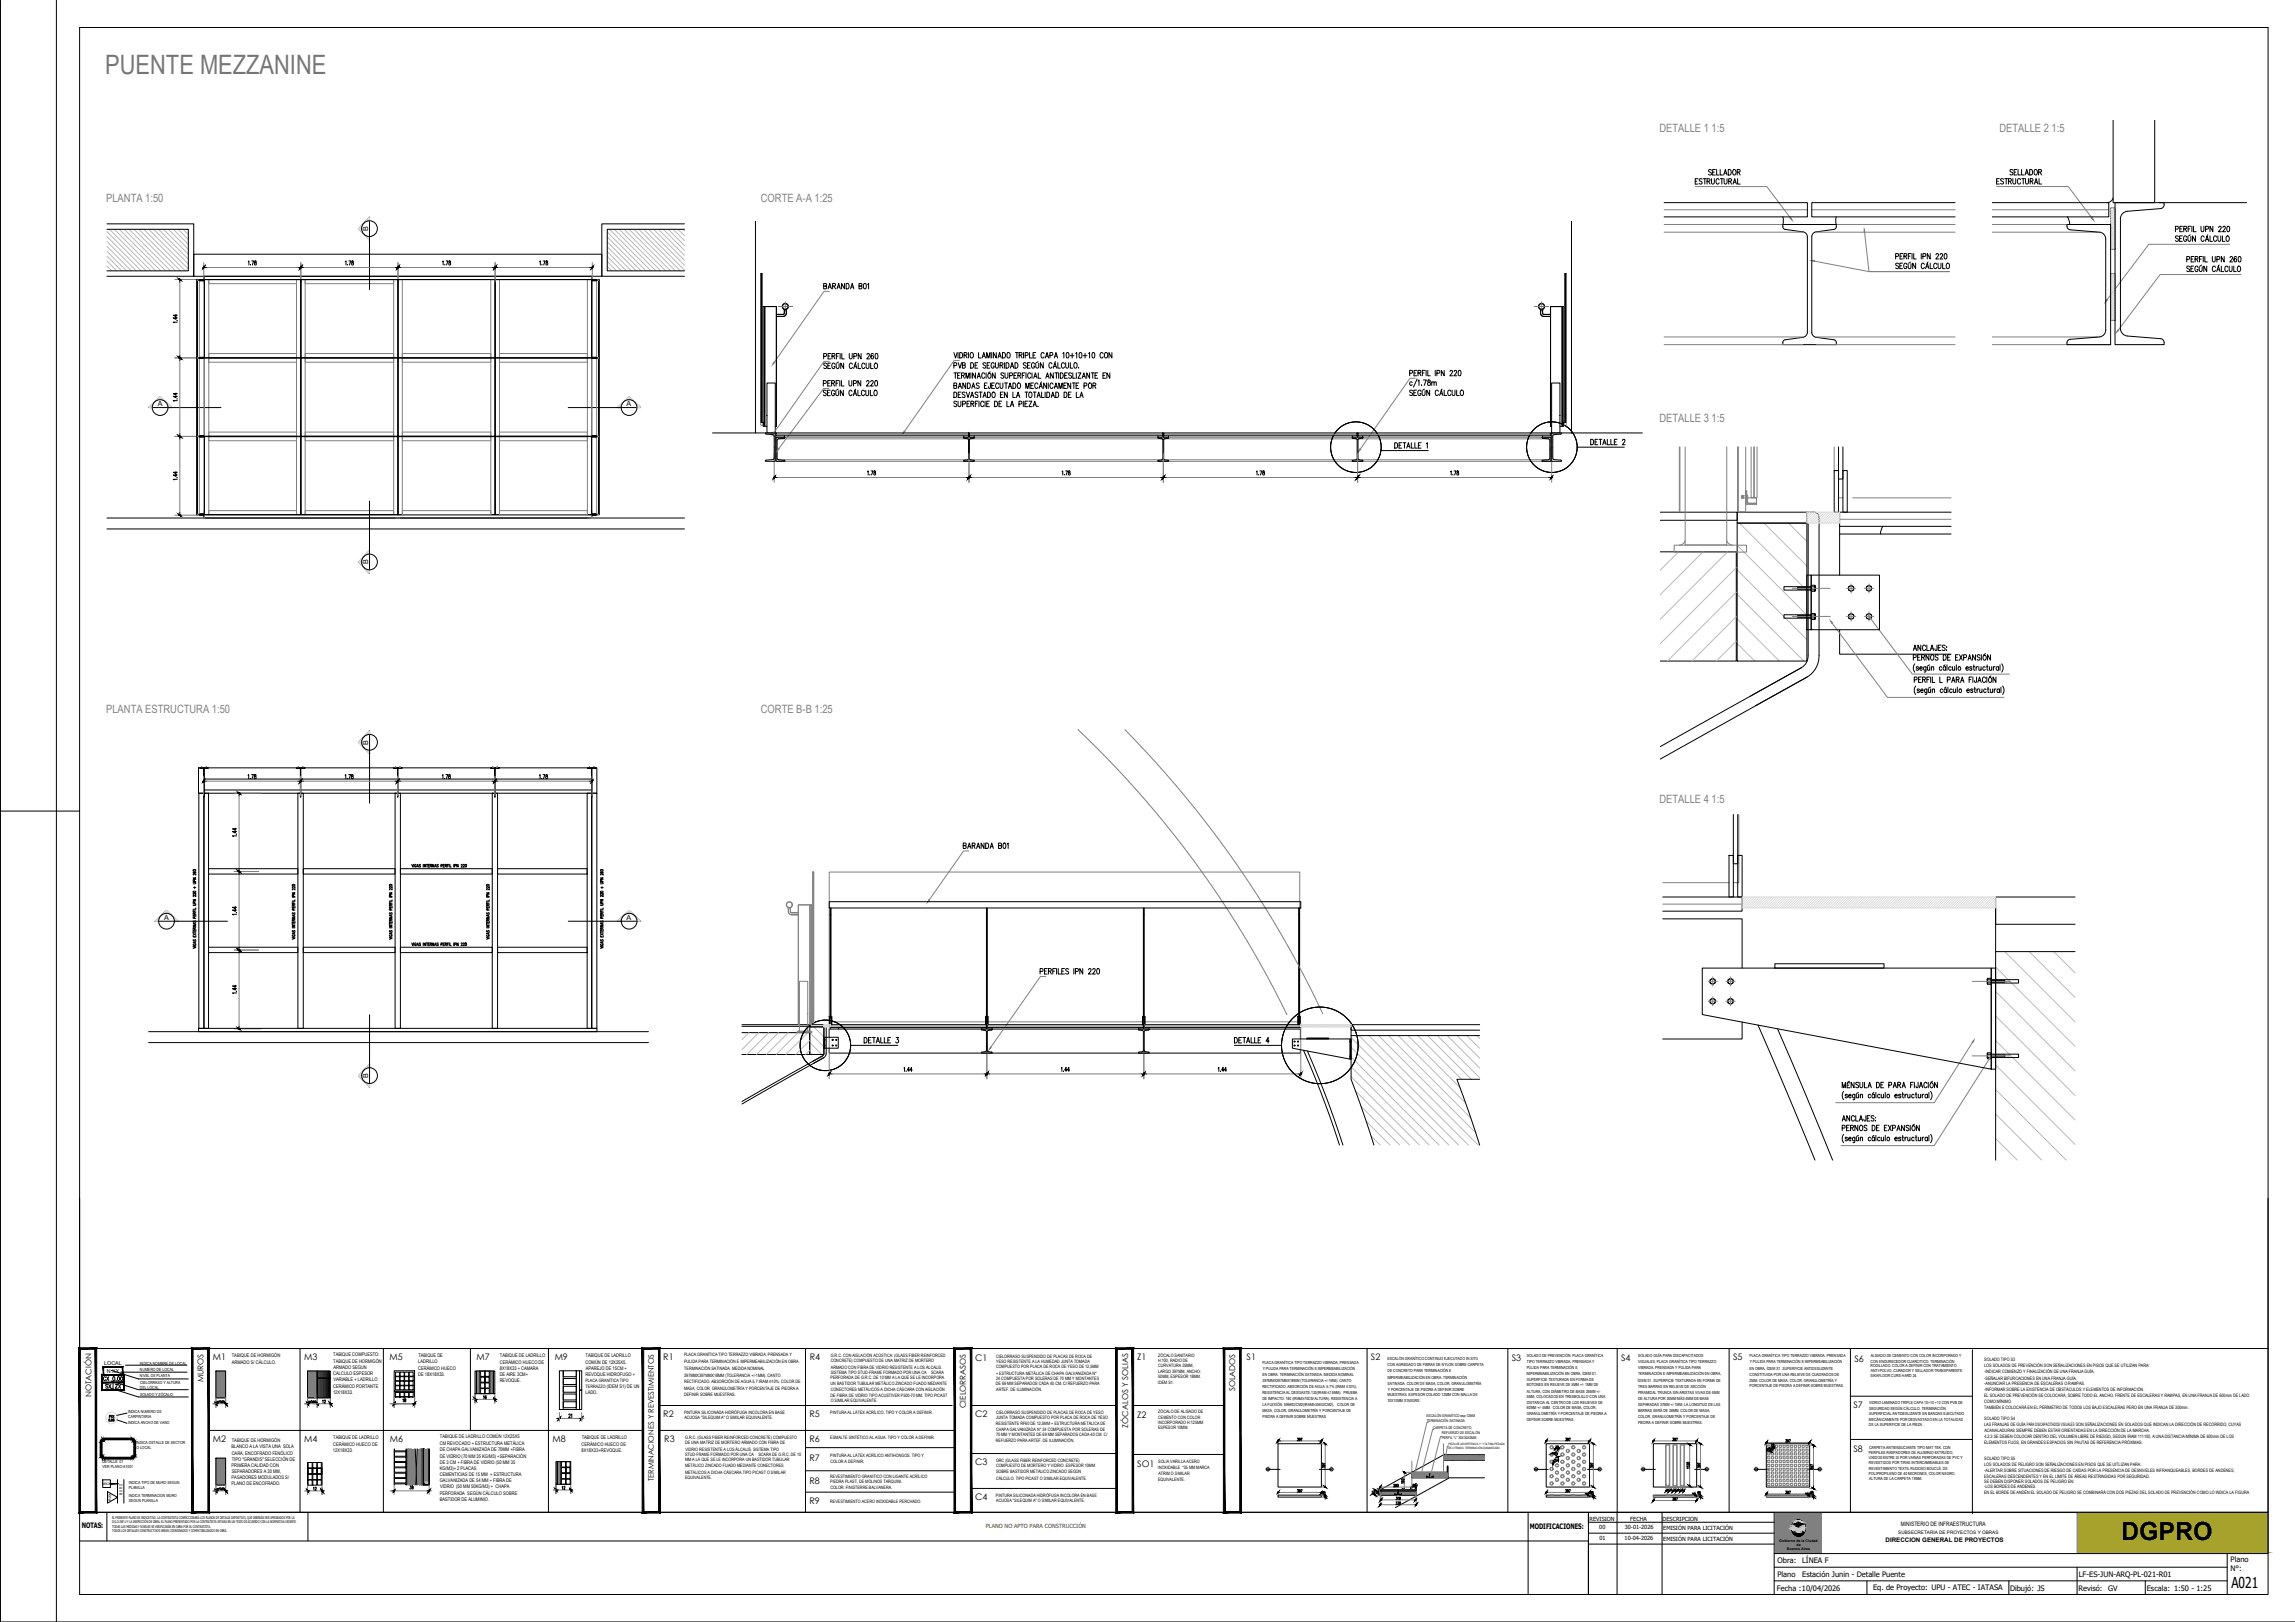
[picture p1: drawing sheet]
<svg xmlns="http://www.w3.org/2000/svg" width="841mm" height="594mm" viewBox="0 0 841 594" stroke-linecap="round" stroke-linejoin="round" font-family="sans-serif">
<defs><g id="words">
<text font-size="9.8" fill="#767676" x="38.6" y="27.1">PUENTE MEZZANINE</text>
<text font-size="9.2" x="777.3" y="564.2">DGPRO</text>
<text font-size="5.5" x="817.7" y="581.6">A021</text>
<g font-size="4.4">
<text x="37.7" y="509.8">SX</text>
<text x="41.3" y="509.8">ZX</text>
</g>
<text font-size="4.4" fill="#808080" x="568.7" y="534.5">60</text>
<g font-size="4.2" fill="#808080">
<text x="608.1" y="48.4">DETALLE 1 1:5</text>
<text x="732.7" y="48.4">DETALLE 2 1:5</text>
<text x="38.9" y="74.1">PLANTA 1:50</text>
<text x="278.8" y="74.1">CORTE A-A 1:25</text>
<text x="608.1" y="154.4">DETALLE 3 1:5</text>
<text x="38.9" y="261.1">PLANTA ESTRUCTURA 1:50</text>
<text x="278.8" y="261.1">CORTE B-B 1:25</text>
<text x="608.1" y="294">DETALLE 4 1:5</text>
</g>
<g font-size="4">
<text x="117.5" y="515.1">12</text>
<text x="146.8" y="514.7">18</text>
<text x="176.4" y="513.6">16</text>
<text x="210.6" y="520.3" transform="rotate(-90 210.6 520.3)">21</text>
<text x="572.2" y="532" transform="rotate(-90 572.2 532)">30</text>
<text x="571.5" y="536.9" transform="rotate(-90 571.5 536.9)">60</text>
<text x="113.9" y="547.2">12</text>
<text x="149.2" y="546.5">38</text>
<text x="205" y="546.8">12</text>
<text x="483.7" y="548.6">18</text>
<text x="621.2" y="548.6">18</text>
</g>
<g font-size="4" fill="#808080">
<text x="520" y="545.7" transform="rotate(-90 520 545.7)">39</text>
<text x="506.6" y="548.2" transform="rotate(-90 506.6 548.2)">44</text>
</g>
<g font-size="3.5">
<text x="39.2" y="520.3">PXX</text>
<text x="474.5" y="528.8">397</text>
<text x="572.9" y="528.8">397</text>
<text x="612.1" y="528.8">397</text>
<text x="648.1" y="530.9">20</text>
<text x="584.9" y="538.7" transform="rotate(-90 584.9 538.7)">397</text>
<text x="580" y="548.6">5</text>
<text x="584.9" y="548.6" transform="rotate(-90 584.9 548.6)">18</text>
<text x="619.5" y="548.6">5</text>
<text x="653.3" y="548.2">397</text>
<text x="660.8" y="548.6">5</text>
</g>
<text font-size="3.5" fill="#808080" x="649.5" y="533" transform="rotate(-90 649.5 533)">20</text>
<g font-size="3.3">
<text x="78" y="498.1">M1</text>
<text x="111.5" y="498.2">M3</text>
<text x="142.8" y="498.1">M5</text>
<text x="174.7" y="498.1">M7</text>
<text x="203.3" y="498.2">M9</text>
<text x="243.1" y="498.1">R1</text>
<text x="296.8" y="498.1">R4</text>
<text x="357.3" y="498.5">C1</text>
<text x="416.8" y="498.2">Z1</text>
<text x="456.8" y="498.1">S1</text>
<text x="502.4" y="498.1">S2</text>
<text x="554" y="498.4">S3</text>
<text x="594.1" y="498.4">S4</text>
<text x="635.1" y="498.1">S5</text>
<text x="679.6" y="498.8">S6</text>
<text x="679.2" y="515.6">S7</text>
<text x="243.1" y="518.9">R2</text>
<text x="296.6" y="518.9">R5</text>
<text x="357.3" y="519">C2</text>
<text x="416.8" y="519.2">Z2</text>
<text x="296.6" y="528">R6</text>
<text x="78" y="528.2">M2</text>
<text x="111.5" y="528.2">M4</text>
<text x="142.8" y="528.2">M6</text>
<text x="202.5" y="528.2">M8</text>
<text x="243.4" y="528.2">R3</text>
<text x="679.2" y="531.7">S8</text>
<text x="296.6" y="535">R7</text>
<text x="357.3" y="536.7">C3</text>
<text x="416.8" y="537.4">SO1</text>
<text x="296.6" y="543.5">R8</text>
<text x="296.6" y="550.7">R9</text>
<text x="357.3" y="549.5">C4</text>
</g>
<g font-size="3.1" fill="#808080">
<text x="611.4" y="547.2">37</text>
<text x="613.8" y="547.2">37</text>
</g>
<text font-size="3.1" x="612.8" y="547.2">30</text>
<g font-size="3">
<text x="74.6" y="506.3" transform="rotate(-90 74.6 506.3)">MUROS</text>
<text x="452.6" y="509.6" transform="rotate(-90 452.6 509.6)">SOLADOS</text>
<text x="33.5" y="511.8" transform="rotate(-90 33.5 511.8)">NOTACIÓN</text>
<text x="353.9" y="515.7" transform="rotate(-90 353.9 515.7)">CIELORRASOS</text>
<text x="413.4" y="522.9" transform="rotate(-90 413.4 522.9)">ZÓCALOS Y SOLIAS</text>
</g>
<g font-size="2.8">
<text x="239.6" y="542.6" transform="rotate(-90 239.6 542.6)">TERMINACIONES Y REVESTIMIENTOS</text>
<text x="29.9" y="559.7">NOTAS:</text>
<text x="560.6" y="560">MODIFICACIONES:</text>
<text x="651.4" y="572.5">Obra:</text>
<text x="660.4" y="572.5">LÍNEA F</text>
<text x="817.4" y="571.9">Plano</text>
<text x="817.4" y="575.4">N°:</text>
<text x="651.3" y="577.4">Plano</text>
<text x="660.4" y="577.4">Estación Junin - Detalle Puente</text>
<text x="761.8" y="577.5">LF-ES-JUN-ARQ-PL-021-R01</text>
<text x="651.2" y="582.6">Fecha :10/04/2026</text>
<text x="686.4" y="582.4">Eq. de Proyecto: UPU - ATEC - IATASA</text>
<text x="736.6" y="582.5">Dibujó: JS</text>
<text x="761.6" y="582.5">Revisó:</text>
<text x="772.5" y="582.5">GV</text>
<text x="786.7" y="582.5">Escala: 1:50 - 1:25</text>
</g>
<g font-size="2.6">
<text x="134.9" y="84.7" transform="rotate(-90 134.9 84.7)">B</text>
<text x="57.8" y="148.7">A</text>
<text x="229.6" y="148.7">A</text>
<text x="134.9" y="206.7" transform="rotate(-90 134.9 206.7)">B</text>
<text x="134.9" y="272.8" transform="rotate(-90 134.9 272.8)">B</text>
<text x="60.2" y="336.9">A</text>
<text x="229.6" y="336.9">A</text>
<text x="134.9" y="394.8" transform="rotate(-90 134.9 394.8)">B</text>
</g>
<text font-size="2.3" x="691" y="564.8">DIRECCION GENERAL DE PROYECTOS</text>
<text font-size="2.2" x="696.6" y="558.8">MINISTERIO DE INFRAESTRUCTURA</text>
<g font-size="2.1">
<text x="582.5" y="557">REVISION</text>
<text x="597.4" y="557">FECHA</text>
<text x="609.3" y="557">DESCRIPCION</text>
<text x="586.1" y="560.1">00</text>
<text x="595.4" y="560.1">30-01-2026</text>
<text x="609.5" y="560.3">EMISIÓN PARA LICITACIÓN</text>
<text x="586.1" y="564.1">01</text>
<text x="595.4" y="564.1">10-04-2026</text>
<text x="609.5" y="564.3">EMISIÓN PARA LICITACIÓN</text>
</g>
<text font-size="2.1" fill="#b80000" x="361.3" y="559.8">PLANO NO APTO PARA CONSTRUCCIÓN</text>
<g font-size="2">
<text x="38.2" y="500">LOCAL</text>
<text x="39.1" y="502.8">N XX</text>
</g>
<g font-size="1.8">
<text x="84.9" y="497.1">TABIQUE DE HORMIGÓN</text>
<text x="122.1" y="496.8">TABIQUE COMPUESTO:</text>
<text x="153.3" y="497.1">TABIQUE DE</text>
<text x="183.2" y="497">TABIQUE DE LADRILLO</text>
<text x="214.6" y="497">TABIQUE DE LADRILLO</text>
<text x="85" y="499.6">ARMADO S/ CÁLCULO.</text>
<text x="122.1" y="503.6">CALCULO ESPESOR</text>
<text x="122.1" y="499.3">TABIQUE DE HORMIGÓN</text>
<text x="122.2" y="501.4">ARMADO SEGUN</text>
<text x="153.2" y="499.3">LADRILLO</text>
<text x="153.2" y="504">DE 18X18X33.</text>
<text x="153.3" y="501.8">CERÁMICO HUECO</text>
<text x="183.1" y="503.9">DE AIRE 3CM+</text>
<text x="183.2" y="499.5">CERÁMICO HUECO DE</text>
<text x="183.2" y="501.7">8X18X33 + CAMARA</text>
<text x="214.5" y="503.9">REVOQUE HIDROFUGO +</text>
<text x="214.6" y="499.5">COMÚN DE 12X25X5,</text>
<text x="214.6" y="501.7">APAREJO DE 15CM +</text>
<text x="122.1" y="508.3">CERÁMICO PORTANTE</text>
<text x="122.2" y="505.8">VARIABLE + LADRILLO</text>
<text x="183.1" y="506.1">REVOQUE.</text>
<text x="122" y="510.5">12X18X33.</text>
<text x="214.5" y="510.6">LADO.</text>
<text x="122.1" y="527.1">TABIQUE DE LADRILLO</text>
<text x="161.2" y="526.8">TABIQUE DE LADRILLO COMÚN 12X25X5</text>
<text x="213.2" y="527.1">TABIQUE DE LADRILLO</text>
<text x="84.9" y="530.2">BLANCO A LA VISTA UNA SOLA</text>
<text x="84.9" y="532.7">CARA, ENCOFRADO FENÓLICO</text>
<text x="84.9" y="528">TABIQUE DE HORMIGÓN</text>
<text x="122" y="531.8">12X18X33.</text>
<text x="122.1" y="529.6">CERÁMICO HUECO DE</text>
<text x="161.1" y="531.5">DE CHAPA GALVANIZADA DE 70MM +FIBRA</text>
<text x="161.2" y="529.3">CM REVOCADO + ESTRUCTURA METÁLICA</text>
<text x="213.2" y="529.6">CERÁMICO HUECO DE</text>
<text x="213.2" y="531.8">8X18X33+REVOQUE.</text>
<text x="84.9" y="537.4">PRIMERA CALIDAD CON</text>
<text x="84.9" y="539.6">SEPARADORES A 30 MM,</text>
<text x="84.9" y="535.2">TIPO &quot;GRANDIS&quot; SELECCIÓN DE</text>
<text x="161.1" y="534">DE VIDRIO (70 MM 35 KG/M3) +SEPARACIÓN</text>
<text x="161.1" y="536.2">DE 3 CM + FIBRA DE VIDRIO (50 MM 35</text>
<text x="161.1" y="538.4">KG/M3)+ 2 PLACAS</text>
<text x="84.9" y="541.8">PASADORES MODULADOS S/</text>
<text x="84.9" y="544">PLANO DE ENCOFRADO.</text>
<text x="161.2" y="542.7">GALVANIZADA DE 54 MM + FIBRA DE</text>
<text x="161.2" y="540.6">CEMENTICIAS DE 15 MM + ESTRUCTURA</text>
<text x="161.3" y="544.9">VIDRIO (50 MM 50KG/M3) + CHAPA</text>
<text x="161.1" y="547.4">PERFORADA SEGÚN CÁLCULO SOBRE</text>
<text x="161.1" y="549.6">BASTIDOR DE ALUMINIO.</text>
</g>
<g font-size="1.7">
<text x="250.7" y="496.8">PLACA GRANÍTICA TIPO TERRAZZO VIBRADA, PRENSADA Y</text>
<text x="304.4" y="497">G.R.C. CON AISLACIÓN ACÚSTICA: (GLASS FIBER REINFORCED</text>
<text x="365" y="497.3">CIELORRASO SUSPENDIDO DE PLACAS DE ROCA DE</text>
<text x="424.5" y="496.9">ZÓCALO SANITARIO</text>
<text x="250.7" y="499.4">PULIDA PARA TERMINACIÓN E IMPERMEABILIZACIÓN EN OBRA.</text>
<text x="250.8" y="501.9">TERMINACIÓN SATINADA. MEDIDA NOMINAL</text>
<text x="304.4" y="499">CONCRETE) COMPUESTO DE UNA MATRIZ DE MORTERO</text>
<text x="304.4" y="503.2">SISTEMA TIPO STUD-FRAME FORMADO POR UNA CÁSCARA</text>
<text x="304.5" y="501.2">ARMADO CON FIBRA DE VIDRIO RESISTENTE A LOS ÁLCALIS.</text>
<text x="365" y="501.2">COMPUESTO POR PLACA DE ROCA DE YESO DE 12,5MM</text>
<text x="365" y="503.5">+ ESTRUCTURA METÁLICA DE CHAPA GALVANIZADA N°</text>
<text x="365.1" y="499.3">YESO RESISTENTE A LA HUMEDAD JUNTA TOMADA</text>
<text x="424.4" y="498.9">H:100, RADIO DE</text>
<text x="424.4" y="502.8">LARGO 397MM, ANCHO:</text>
<text x="424.4" y="500.9">CURVATURA 25MM,</text>
<text x="727.1" y="500.8">LOS SOLADOS DE PREVENCIÓN SON SEÑALIZACIONES EN PISOS QUE SE UTILIZAN PARA:</text>
<text x="727.1" y="498.6">SOLADO TIPO S3</text>
<text x="727.2" y="503.1">-INDICAR COMIENZO Y FINALIZACIÓN DE UNA FRANJA GUÍA.</text>
<text x="214.5" y="506.3">PLACA GRANÍTICA TIPO</text>
<text x="214.6" y="508.4">TERRAZZO (IDEM S1) DE UN</text>
<text x="250.7" y="506.7">RECTIFICADO. ABSORCIÓN DE AGUA 5.7 IRAM ≤10%. COLOR DE</text>
<text x="250.7" y="509.2">MASA, COLOR, GRANULOMETRÍA Y PORCENTAJE DE PIEDRA A</text>
<text x="250.7" y="504.2">397MMX397MMX18MM (TOLERANCIA +/-1MM). CANTO</text>
<text x="304.4" y="505.2">PERFORADA DE G.R.C. DE 10 MM A LA QUE SE LE INCORPORA</text>
<text x="304.4" y="507.4">UN BASTIDOR TUBULAR METÁLICO ZINCADO FIJADO MEDIANTE</text>
<text x="304.4" y="509.6">CONECTORES METÁLICOS A DICHA CÁSCARA CON AISLACIÓN</text>
<text x="365" y="507.4">DE 69 MM SEPARADOS CADA 40 CM. C/ REFUERZO PARA</text>
<text x="365" y="505.4">24 COMPUESTA POR SOLERAS DE 70 MM Y MONTANTES</text>
<text x="365.1" y="509.6">ARTEF. DE ILUMINACIÓN.</text>
<text x="424.4" y="506.7">IDEM S1.</text>
<text x="424.4" y="504.8">50MM, ESPESOR 18MM.</text>
<text x="727.2" y="505.3">-SEÑALAR BIFURCACIONES EN UNA FRANJA GUÍA.</text>
<text x="727.2" y="507.2">-ANUNCIAR LA PRESENCIA DE ESCALERAS O RAMPAS.</text>
<text x="727.2" y="509.4">-INFORMAR SOBRE LA EXISTENCIA DE OBSTÁCULOS Y ELEMENTOS DE INFORMACIÓN.</text>
<text x="250.7" y="511.5">DEFINIR SOBRE MUESTRAS.</text>
<text x="304.4" y="511.6">DE FIBRA DE VIDRIO TIPO ACUSTIVER P500-70 MM. TIPO PICAST</text>
<text x="304.4" y="513.6">O SIMILAR EQUIVALENTE.</text>
<text x="727.1" y="511.7">EL SOLADO DE PREVENCIÓN SE COLOCARÁ, SOBRE TODO EL ANCHO, FRENTE DE ESCALERAS Y RAMPAS, EN UNA FRANJA DE 600mm DE LADO</text>
<text x="727.1" y="513.9">COMO MÍNIMO.</text>
<text x="250.7" y="517.9">PINTURA SILICONADA HIDRÓFUGA INCOLORA EN BASE</text>
<text x="250.8" y="519.8">ACUOSA &quot;SILEQUIM A&quot; O SIMILAR EQUIVALENTE.</text>
<text x="304.3" y="517.9">PINTURA AL LÁTEX ACRÍLICO. TIPO Y COLOR A DEFINIR.</text>
<text x="365" y="517.9">CIELORRASO SUSPENDIDO DE PLACAS DE ROCA DE YESO</text>
<text x="365" y="519.8">JUNTA TOMADA COMPUESTO POR PLACA DE ROCA DE YESO</text>
<text x="424.4" y="521.6">INCORPORADO H:125MM</text>
<text x="424.4" y="519.6">CEMENTO CON COLOR</text>
<text x="424.5" y="517.7">ZÓCALO DE ALISADO DE</text>
<text x="727.1" y="519.9">SOLADO TIPO S4</text>
<text x="727.2" y="516.1">TAMBIÉN E COLOCARÁ EN EL PERÍMETRO DE TODOS LOS BAJO ESCALERAS PERO EN UNA FRANJA DE 300mm.</text>
<text x="251.1" y="527.1">G.R.C. (GLASS FIBER REINFORCED CONCRETE) COMPUESTO</text>
<text x="304.3" y="526.9">ESMALTE SINTÉTICO AL AGUA. TIPO Y COLOR A DEFINIR.</text>
<text x="365" y="522.1">RESISTENTE RF60 DE 12,5MM + ESTRUCTURA METÁLICA DE</text>
<text x="365" y="524">CHAPA GALVANIZADA N° 24 COMPUESTA POR SOLERAS DE</text>
<text x="365" y="526">70 MM Y MONTANTES DE 69 MM SEPARADOS CADA 40 CM. C/</text>
<text x="424.4" y="523.5">ESPESOR 10MM.</text>
<text x="727.1" y="522.2">LAS FRANJAS DE GUÍA PARA DISCAPACITADOS VISUALES SON SEÑALIZACIONES EN SOLADOS QUE INDICAN LA DIRECCIÓN DE RECORRIDO, CUYAS</text>
<text x="727.2" y="526.6">4.2.3 SE DEBEN COLOCAR DENTRO DEL VOLUMEN LIBRE DE RIESGO, SEGÚN IRAM 111100, A UNA DISTANCIA MÍNIMA DE 600mm DE LOS</text>
<text x="727.2" y="524.4">ACANALADURAS SIEMPRE DEBEN ESTAR ORIENTADAS EN LA DIRECCIÓN DE LA MARCHA.</text>
<text x="251" y="529.1">DE UNA MATRIZ DE MORTERO ARMADO CON FIBRA DE</text>
<text x="251.1" y="533.3">STUD-FRAME FORMADO POR UNA CÁSCARA DE G.R.C. DE 10</text>
<text x="251.1" y="531.3">VIDRIO RESISTENTE A LOS ÁLCALIS. SISTEMA TIPO</text>
<text x="304.3" y="533.8">PINTURA AL LÁTEX ACRÍLICO ANTIHONGOS. TIPO Y</text>
<text x="365" y="528.2">REFUERZO PARA ARTEF. DE ILUMINACIÓN.</text>
<text x="727.1" y="528.8">ELEMENTOS FIJOS, EN GRANDES ESPACIOS SIN PAUTAS DE REFERENCIA PRÓXIMAS.</text>
<text x="251" y="535.2">MM A LA QUE SE LE INCORPORA UN BASTIDOR TUBULAR</text>
<text x="251" y="537.5">METÁLICO ZINCADO FIJADO MEDIANTE CONECTORES</text>
<text x="251" y="539.7">METÁLICOS A DICHA CÁSCARA.TIPO PICAST O SIMILAR</text>
<text x="304.3" y="535.8">COLOR A DEFINIR.</text>
<text x="365" y="535.5">GRC (GLASS FIBER REINFORCED CONCRETE)</text>
<text x="365" y="537.4">COMPUESTO DE MORTERO Y VIDRIO. ESPESOR 10MM</text>
<text x="365" y="539.7">SOBRE BASTIDOR METÁLICO ZINCADO SEGÚN</text>
<text x="424.4" y="538.1">INOXIDABLE *35 MM MARCA</text>
<text x="424.4" y="536">SOLIA VARILLA ACERO</text>
<text x="727.1" y="536.8">LOS SOLADOS DE PELIGRO SON SEÑALIZACIONES EN PISOS QUE SE UITLIZAN PARA:</text>
<text x="727.1" y="534.6">SOLADO TIPO S5</text>
<text x="727.2" y="539">-ALERTAR SOBRE SITUACIONES DE RIESGO DE CAÍDAS POR LA PRESENCIA DE DESNIVELES INFRANQUEABLES, BORDES DE ANDENES,</text>
<text x="251" y="541.7">EQUIVALENTE.</text>
<text x="304.3" y="541.3">REVESTIMIENTO GRANITICO CON LIGANTE ACRÍLICO</text>
<text x="304.3" y="543.3">PIEDRA PLAST, DE MOLINOS TARQUINI.</text>
<text x="304.3" y="545.2">COLOR: FINISTERRE BALVANERA.</text>
<text x="365" y="541.9">CÁLCULO. TIPO PICAST O SIMILAR EQUIVALENTE.</text>
<text x="424.4" y="542.5">EQUIVALENTE.</text>
<text x="424.5" y="540.3">ATRIM O SIMILAR</text>
<text x="727.1" y="541.2">ESCALERAS DESCENDENTES Y EN EL LÍMITE DE ÁREAS RESTRINGIDAS POR SEGURIDAD.</text>
<text x="727.1" y="543.2">SE DEBEN DISPONER SOLADOS DE PELIGRO EN:</text>
<text x="727.2" y="545.1">-LOS BORDES DE ANDENES.</text>
<text x="304.3" y="550.4">REVESTIMIENTO ACERO INOXIDABLE PERCHADO.</text>
<text x="365" y="548.2">PINTURA SILICONADA HIDRÓFUGA INCOLORA EN BASE</text>
<text x="365.1" y="550.1">ACUOSA &quot;SILEQUIM A&quot; O SIMILAR EQUIVALENTE.</text>
<text x="727.1" y="547.3">EN EL BORDE DE ANDÉN EL SOLADO DE PELIGRO SE COMBINARÁ CON DOS PIEZAS DEL SOLADO DE PREVENCIÓN COMO LO INDICA LA FIGURA</text>
<text x="695.6" y="561.8">SUBSECRETARIA DE PROYECTOS Y OBRAS</text>
</g>
<g font-size="1.6">
<text x="51.3" y="499.8">INDICA NOMBRE DE LOCAL</text>
<text x="51.3" y="502.1">NUMERO DE LOCAL</text>
<text x="44.9" y="547.4" transform="rotate(-90 44.9 547.4)">M U R O</text>
</g>
<g font-size="1.5">
<text x="559.5" y="496.9">SOLADO DE PREVENCIÓN. PLACA GRANÍTICA</text>
<text x="600.3" y="496.9">SOLADO GUÍA PARA DISCAPACITADOS</text>
<text x="641.1" y="497">PLACA GRANÍTICA TIPO TERRAZZO VIBRADA, PRENSADA</text>
<text x="685.6" y="497">ALISADO DE CEMENTO CON COLOR INCORPORADO Y</text>
<text x="462.6" y="499.4">PLACA GRANÍTICA TIPO TERRAZZO VIBRADA, PRENSADA</text>
<text x="462.7" y="501.8">Y PULIDA PARA TERMINACIÓN E IMPERMEABILIZACIÓN</text>
<text x="508.5" y="498.2">ESCALÓN GRANÍTICO CONTINUO EJECUTADO IN SITU</text>
<text x="508.5" y="502.6">DE CONCRETO PARA TERMINACIÓN E</text>
<text x="508.5" y="500.3">CON AGREGADO DE FIBRAS DE NYLON SOBRE CARPETA</text>
<text x="559.4" y="503.7">IMPERMEABILIZACIÓN EN OBRA, ÍDEM S1.</text>
<text x="559.5" y="501.3">PULIDA PARA TERMINACIÓN E</text>
<text x="559.5" y="499">TIPO TERRAZZO VIBRADA, PRENSADA Y</text>
<text x="600.3" y="503.7">TERMINACIÓN E IMPERMEABILIZACIÓN EN OBRA,</text>
<text x="600.4" y="499.3">VISUALES. PLACA GRANÍTICA TIPO TERRAZZO</text>
<text x="600.4" y="501.4">VIBRADA, PRENSADA Y PULIDA PARA</text>
<text x="641.1" y="501.7">EN OBRA, ÍDEM S1. SUPERFICIE ANTIDESLIZANTE</text>
<text x="641.1" y="503.8">CONSTITUIDA POR UNA RELIEVE DE CUADRADOS DE</text>
<text x="641.2" y="499.3">Y PULIDA PARA TERMINACIÓN E IMPERMEABILIZACIÓN</text>
<text x="685.5" y="500.8">RODILLADO. COLOR A DEFINIR CON TRATAMIENTO</text>
<text x="685.5" y="499">CON ENDURECEDOR CUARCITICO. TERMINACIÓN</text>
<text x="685.6" y="502.7">ANTI-POLVO, CURADOR Y SELLADOR TRANSPARENTE</text>
<text x="51.3" y="504.2">NIVEL DE PLANTA</text>
<text x="51.3" y="508.6">DEL LOCAL.</text>
<text x="51.3" y="506.7">CIELORRASO Y ALTURA</text>
<text x="462.6" y="504.1">EN OBRA. TERMINACIÓN SATINADA. MEDIDA NOMINAL</text>
<text x="462.6" y="508.5">RECTIFICADO. ABSORCIÓN DE AGUA: 5.7% (IRAM ≤10%).</text>
<text x="462.7" y="506.2">397MMX397MMX18MM (TOLERANCIA +/-1MM). CANTO</text>
<text x="508.5" y="504.9">IMPERMEABILIZACIÓN EN OBRA. TERMINACIÓN</text>
<text x="508.5" y="507.3">SATINADA. COLOR DE MASA, COLOR, GRANULOMETRÍA</text>
<text x="508.6" y="509.4">Y PORCENTAJE DE PIEDRA A DEFINIR SOBRE</text>
<text x="559.5" y="507.8">BOTONES EN RELIEVE DE 5MM +/- 1MM DE</text>
<text x="559.5" y="505.8">SUPERFICIE TEXTURADA EN FORMA DE</text>
<text x="600.3" y="506">ÍDEM S1. SUPERFICIE TEXTURADA EN FORMA DE</text>
<text x="600.3" y="508.4">TRES BARRAS EN RELIEVE DE SECCIÓN</text>
<text x="641.1" y="508.2">PORCENTAJE DE PIEDRA A DEFINIR SOBRE MUESTRAS.</text>
<text x="641.2" y="506.1">2MM. COLOR DE MASA, COLOR, GRANULOMETRÍA Y</text>
<text x="685.5" y="504.5">SIKAFLOOR CURE HARD 24.</text>
<text x="51.3" y="511.4">SOLADO Y ZÓCALO.</text>
<text x="462.6" y="510.6">RESISTENCIA AL DESGASTE:133(IRAM ≤15MM). PRUEBA</text>
<text x="462.6" y="512.6">DE IMPACTO: 180 (IRAM≥70CM ALTURA). RESISTENCIA A</text>
<text x="462.6" y="514.9">LA FLEXIÓN: 596KG/CM2(IRAM≥35KG/CM2). COLOR DE</text>
<text x="508.4" y="513.4">10X10MM X150GRS.</text>
<text x="508.5" y="511.4">MUESTRAS. ESPESOR COLADO 12MM CON MALLA DE</text>
<text x="559.5" y="514.1">DISTANCIA AL CENTRO DE LOS RELIEVES DE</text>
<text x="559.5" y="512.1">5MM, COLOCADOS EN TRESBOLILLO CON UNA</text>
<text x="559.6" y="510">ALTURA, CON DIÁMETRO DE BASE 25MM +/-</text>
<text x="600.3" y="510.5">PIRAMIDAL TRUNCA SIN ARISTAS VIVAS DE 4MM</text>
<text x="600.3" y="512.8">DE ALTURA POR 30MM MÁS 4MM DE BASE</text>
<text x="600.3" y="514.9">SEPARADAS 37MM +/-1MM. LA LONGITUD DE LAS</text>
<text x="685" y="514.4">VIDRIO LAMINADO TRIPLE CAPA 10+10 +10 CON PVB DE</text>
<text x="46.9" y="517.5">INDICA NUMERO DE</text>
<text x="46.9" y="521.7">INDICA ANCHO DE VANO</text>
<text x="47" y="519.4">CARPINTERIA</text>
<text x="462.6" y="517.2">MASA, COLOR, GRANULOMETRÍA Y PORCENTAJE DE</text>
<text x="462.6" y="519.3">PIEDRA A DEFINIR SOBRE MUESTRAS.</text>
<text x="559.5" y="520.5">DEFINIR SOBRE MUESTRAS.</text>
<text x="559.5" y="518.4">GRANULOMETRÍA Y PORCENTAJE DE PIEDRA A</text>
<text x="559.5" y="516.1">60MM +/- 5MM. COLOR DE MASA, COLOR,</text>
<text x="600.3" y="517.1">BARRAS SERÁ DE 38MM. COLOR DE MASA,</text>
<text x="600.3" y="521.6">PIEDRA A DEFINIR SOBRE MUESTRAS.</text>
<text x="600.3" y="519.5">COLOR, GRANULOMETRÍA Y PORCENTAJE DE</text>
<text x="684.9" y="520.4">MECÁNICAMENTE POR DESVASTADO EN LA TOTALIDAD</text>
<text x="684.9" y="516.5">SEGURIDAD SEGÚN CÁLCULO. TERMINACIÓN</text>
<text x="684.9" y="518.3">SUPERFICIAL ANTIDESLIZANTE EN BANDAS EJECUTADO</text>
<text x="684.9" y="522.2">DE LA SUPERFICIE DE LA PIEZA.</text>
<text x="49.9" y="528.7">INDICA DETALLE DE SECTOR</text>
<text x="50" y="530.6">O LOCAL</text>
<text x="684.9" y="532.7">PERFILES RASPADORES DE ALUMINIO EXTRUÍDO,</text>
<text x="684.9" y="530.6">CARPETA ANTIENSUCIANTE TIPO MAT TEK, CON</text>
<text x="37.5" y="535.7">DETALLE 01</text>
<text x="37.6" y="537.6">VER PLANO A1001</text>
<text x="684.9" y="534.5">UNIDOS ENTRE SI POR VAINAS PERFORADAS DE PVC Y</text>
<text x="684.9" y="536.3">REVESTIDOS POR TIRAS INTERCAMBIABLES DE</text>
<text x="684.9" y="538.3">REVESTIMIENTO TEXTIL RUGOSO BOUCLÉ, DE</text>
<text x="47.2" y="543.6">INDICA TIPO DE MURO SEGUN</text>
<text x="47.2" y="545.4">PLANILLA</text>
<text x="684.9" y="540.1">POLIPROPILENO DE 40 MICRONES, COLOR NEGRO.</text>
<text x="685" y="542">ALTURA DE LA CARPETA 19MM.</text>
<text x="47.2" y="548.2">INDICA TERMINACION MURO</text>
<text x="47.3" y="550">SEGUN PLANILLA</text>
</g>
<g font-size="1.4">
<text x="522.8" y="519">ESCALÓN GRANÍTICO esp:12MM</text>
<text x="522.8" y="520.8">TERMINACIÓN SATINADA</text>
<text x="525" y="523.4">CARPETA DE CONCRETO</text>
<text x="528.4" y="525.4">REFUERZO DE ESCALÓN</text>
<text x="528.4" y="527.1">PERFIL &quot;L&quot; 30X30X3MM</text>
<text x="41" y="556.3">EL PRESENTE PLANO ES INDICATIVO. LA CONTRATISTA CONFECCIONARÁ LOS PLANOS DE DETALLE DEFINITIVO, QUE DEBERÁN SER APROBADOS POR LA</text>
<text x="41" y="557.9">D.G.O.INF.U Y LA INSPECCIÓN DE OBRA. EL PLANO PRESENTADO POR LA CONTRATISTA ESTARA EN UN TODO DE ACUERDO CON LA NORMATIVA VIGENTE.</text>
<text x="41.1" y="559.6">TODAS LAS MEDIDAS Y NIVELES SE VERIFICARÁN EN OBRA POR EL CONTRATISTA.</text>
<text x="41.1" y="561.2">TODOS LOS DETALLES CONSTRUCTIVOS SERAN COORDINADOS Y COMPATIBILIZADOS EN OBRA.</text>
</g>
<g font-size="1.3">
<text x="37.6" y="543.9">MXX</text>
<text x="40.7" y="549.8" transform="rotate(-90 40.7 549.8)">RXX</text>
<text x="652" y="564.8">Gobierno de la Ciudad</text>
<text x="654.8" y="567.8">Buenos Aires</text>
<text x="658.3" y="566.3">de</text>
</g>
<g font-size="1.1">
<text x="530.8" y="529.2">PIEZA DE ADVERTENCIA 1° Y ÚLTIMA PEDADA</text>
<text x="530.8" y="530.7">DE c/TRAMO, TERMINACIÓN DIAMANTADO</text>
</g>
<g font-size=".5">
<text x="464.5" y="538.1">A</text>
<text x="487.8" y="538.1">A</text>
<text x="562.7" y="538.1">A</text>
<text x="586" y="538.1">A</text>
<text x="602" y="538.1">A</text>
<text x="625.3" y="538.1">A</text>
<text x="643.4" y="538.1">A</text>
<text x="666.7" y="538.1">A</text>
</g>
</g></defs>
<!-- layer: 0-TEXTO -->
<path d="M39.2 189.7h211.6M39.2 193.7h211.6M54.5 377.9h183.1M54.5 381.9h183.1" fill="none" stroke="#000" stroke-width=".37"/>
<!-- layer: AR-VISTA08 -->
<g fill="none" stroke="#808080" stroke-width=".37">
<path d="M609.8 76.8h52.5M663.9 76.8h52.6M730 76.8h42.8M609.8 82.2h50.8M609.8 85h50.8M665.6 82.2h50.9M665.6 85h50.9M730 82.2h43.5M730 85h38.7M72.3 102.5l.2 .2zM73.1 102.7v28.3M74.6 101.2v1.3"/>
<path d="M74.7 101.4v1.1h-1.6M74.9 102.5l1.6-.1v86.1h-1.6v1.1M76.5 102.4h32.2v1.5h-32.2zM108.7 102.4h1.5v86.1h-1.5zM110.2 102.4v1.5l.1-1.5M110.3 102.4h1.5v86.1h-1.5zM111.8 102.4h32.5v1.5h-32.5zM144.3 102.4h1.5v86.1h-1.5zM145.8 102.4v1.5l.1-1.5M145.9 102.4h1.5v86.1h-1.5zM179.9 102.4h1.5v86.1h-1.5zM181.5 102.4h1.5v86.1h-1.5z"/>
<path d="M216.8 102.5l-1.5-.1v86.1h1.5v1.1M216.9 101.4v1.1h1.7M217.1 101.2v1.3M218.6 102.7v28.3M219.2 102.5l.2 .2zM72.3 131l.2 .2zM73.1 131.2v28.6M74.7 131v-28.3l.2 28.3M74.7 131.2v28.6M74.9 131.2v28.6M76.5 131.2h32.2v1.5h-32.2zM76.5 129.5h32.2v1.5h-32.2z"/>
<path d="M111.8 131.2h32.5v1.5h-32.5zM111.8 129.5h32.5v1.5h-32.5zM147.4 131.2h32.5v1.5h-32.5zM147.4 129.5h32.5v1.5h-32.5zM183 131.2h32.3v1.5h-32.3zM183 129.5h32.3v1.5h-32.3zM216.8 131v-28.3l.1 28.3M216.8 131.2v28.6M216.9 131.2v28.6M218.6 131.2v28.6M219.2 131l.2 .2zM609.8 126.2h50.8"/>
<path d="M609.8 123.4h50.8M665.6 126.2h50.9M665.6 123.4h50.9M730 126.2h43.5M730 123.4h38.7M72.3 159.8l.2 .1zM73.1 159.9v28.5M74.7 159.9v28.5l.2-28.5M76.5 159.9h32.2v1.5h-32.2zM76.5 158.3h32.2v1.5h-32.2zM111.8 159.9h32.5v1.5h-32.5zM111.8 158.3h32.5v1.5h-32.5z"/>
<path d="M147.4 159.9h32.5v1.5h-32.5zM147.4 158.3h32.5v1.5h-32.5zM183 159.9h32.3v1.5h-32.3zM183 158.3h32.3v1.5h-32.3zM216.8 159.9v28.5l.1-28.5M218.6 159.9v28.5M219.2 159.8l.2 .1zM284.4 159.1h70.5M355.2 159.1h70.9M426.5 159.1h70.8M497.7 159.1h70.5M284.8 169h283.5"/>
<path d="M284.8 160.2h283.5M285.2 168.4h282.2M285.2 160.7h282.2M672.2 163.7v8.7M72.3 188.4l.2 .1zM73.1 188.5h1.6M73.9 189.6h.2M74.6 188.5v1.1l-1.5 .1h3.1M76.5 187h32.2v1.5h-32.2zM110.2 188.5v-1.4l.1 1.4M110.3 189.7h1.5M111.8 187h32.5v1.5h-32.5z"/>
<path d="M145 189.7h1.5M145.8 188.5v-1.4l.1 1.4M147.4 187h32.5v1.5h-32.5zM183 187h32.3v1.5h-32.3zM216.9 188.5h1.7M217.1 188.5v1.1l1.5 .1h-3.2M217.6 189.6h.2M219.2 188.4l.2 .1zM673.7 182.3h1.7M674.1 190.2h40.9M678.9 182.3h36.1M637.2 298.3v25h-.8"/>
<path d="M609.3 331.1h29.1M609.3 323.3h24.3M635.2 323.3h1.6M303.9 372.3v-52.9h172.4l-.2 54.9M304.2 374.3h.3M304.3 375.8h57.2M305.3 374.3h55.9M361.5 374.3h.3M361.8 375.8h57.2M362.1 374.3h56.6M419 374.3h.3M419.3 375.8h57.2"/>
<path d="M419.6 374.3h56M475.9 374.3h.3"/>
</g>
<!-- layer: 0-MUROS -->
<path d="M111.8 159.8v.1" fill="none" stroke="#f8991e" stroke-width=".37"/>
<!-- layer: EG-VISTA -->
<g fill="none" stroke="#000" stroke-width=".37">
<path d="M653.3 79.4l.2 1.4-.2 1.4M672.9 79.4l-.2 1.4 .2 1.4M757.6 79.4l.6 1.4 .3 1.4M773.5 76.2h1.6v15h-1.6zM774.3 72.5l-.7 1.2-1.4 .5M71 93.1h149.5v8.1h-149.5zM72.1 102.3h.2v86.2h-.2zM72.2 102.3v86.2M73.2 102.7l1.5 .2zM73.2 102.4l1.5 .1zM74.7 101.2h142.2v1.2h-142.2zM216.9 102.7l1.6 .2z"/>
<path d="M216.9 102.4l1.6 .1zM219.4 102.3h.2v86.2h-.2zM219.5 102.3v86.2M287.4 113.3h.8M565.3 113.3h-.8M773.5 100.3h1.6v17h-1.6zM73.2 131.2l1.5 .1zM73.2 130.8l1.5 .2zM216.9 131.2l1.6 .1zM216.9 130.8l1.6 .2zM73.2 159.9l1.5 .2zM73.2 159.6l1.5 .2z"/>
<path d="M216.9 159.9l1.6 .2zM216.9 159.6l1.6 .2zM279.6 154.9v.3zM279.6 154.6l.1 1h-.8l.7-.1zM284.1 158.2l.4 .4M284.1 159h.3v3h-.3zM287.6 159.6l-.2 .6M353.1 159.6v.6M354.9 158.6h.3v1.6h-.3zM357 159.6v.6M424.3 159.6v.6M426.1 158.6h.4v1.6h-.4z"/>
<path d="M428.2 159.6v.6M495.5 159.6v.6M497.3 158.6h.4v1.6h-.4zM499.4 159.6v.6M565.1 159.6l.2 .6M568.3 159h.3v3h-.3zM568.6 158.2l-.4 .4M573.1 154.6v.9l.8 .1h-.8zM573.1 154.9v.3zM284.1 163.8h.3v3.4h-.3zM568.3 163.8h.3v3.4h-.3zM672.2 172.4h1.5v15.2h-1.5z"/>
<path d="M673.7 163.7v11.7h1.7v-11.7M675.4 172.4h1.5v15.2h-1.5zM73.2 188.5l1.5 .2zM73.2 188.2l1.5 .2zM74.7 188.5h142.2v1.2h-142.2zM216.9 188.5l1.6 .2zM216.9 188.2l1.6 .2zM674.1 192.8v2.8M690 192.8l-.7 1.3-.2 1.5M73.8 281.4h.2M74.7 285.3h142.2v4h-142.2zM75.5 281.4h.2"/>
<path d="M109.2 281.4h.2M110.9 281.4h.2M144.8 281.4h.2M146.5 281.4h.2M180.4 281.4h.2M182.1 281.4h.2M215.9 281.4h.2M217.6 281.4h.2M635.2 298.3v18.1h1.6v-18.1M633.6 313.3h1.6v15.2h-1.6zM636.8 313.3h1.6v15.2h-1.6zM304.2 335.1v37.8h.3v-37.8"/>
<path d="M361.5 335.1v37.8h.3v-37.8M419 335.1v37.8h.3v-37.8M475.9 335.1v37.8h.3v-37.8M650.4 353h40v1.6h-40zM303.9 372.3h.3v3h-.3zM304.3 376.4v.5M304.5 372.3h.3v3h-.3zM307.4 376.3l-.1 .6M359.7 376.3v.6M361.2 372.3h.3v3h-.3zM361.5 375.3h.3v1.6h-.3zM361.8 372.3h.3v3h-.3z"/>
<path d="M363.6 376.3v.6M417.2 376.3v.6M418.7 372.3h.3v3h-.3zM419 375.3h.3v1.6h-.3zM419.3 372.3h.3v3h-.3zM421.1 376.3v.6M475.6 372.3h.3v3h-.3zM476.2 372.3h.3v3h-.3zM302.2 382.7v.4v-.4M302.2 380.7v.4zM478.9 380.2h8v.3h-8zM494.8 386.7v.4z"/>
<path d="M494.8 381.3v.4z"/>
<circle cx="305.1" cy="380.9" r=".2"/>
<circle cx="305.1" cy="382.9" r=".2"/>
<circle cx="306.4" cy="380.9" r=".2"/>
<circle cx="306.4" cy="382.9" r=".2"/>
<circle cx="474.4" cy="381.5" r=".2"/>
<circle cx="474.4" cy="382.9" r=".2"/>
<circle cx="475.7" cy="381.5" r=".2"/>
<circle cx="475.7" cy="382.9" r=".2"/>
</g>
<!-- layer: 0-MUROS -->
<g fill="none" stroke="#000" stroke-width=".37">
<path d="M791.3 74.2h32M39.2 82h31.8v19.2h-31.8M39.2 84h29.8v15.2h-29.8M250.8 82h-30.3v19.2h30.3M250.8 84h-28.3v15.2h28.3M276.8 81v77.6M575.9 81v77.6v-77.6M72.5 102.5l2.5 .2zM216.7 102.5l2.5 .2zM72.5 131l2.5 .2zM216.7 131l2.5 .2zM72.5 159.8l2.5 .1z"/>
<path d="M216.7 159.8l2.5 .1zM261.1 158.6h19.6M488.5 159.9l-.1 .1M488.5 159.8v.1M488.6 159.6l-.1 .2M488.7 159.4l-.1 .1M488.9 159l-.2 .4M489.1 158.8l-.1 .2M489.3 158.5l-.2 .2M489.3 158.5h.1M489.4 158.4h-.1M489.6 158.1l-.2 .3"/>
<path d="M489.6 158v.1M490.2 157.4l-.5 .6M490.4 157.2l-.2 .1M491 156.6l-.6 .6M491.1 156.6h-.1M491.2 156.4l-.1 .1M491.4 156.3l-.1 .1M491.5 156.3h-.1M491.5 156.2h.1M491.6 156.2h.1M492 155.9l-.4 .2M492.1 155.9h-.1"/>
<path d="M492.2 155.8h-.1M492.7 155.5l-.5 .3M492.9 155.4l-.1 .1M493 155.4h-.1M493.1 155.3l-.1 .1M494 155l-.9 .3M494.1 154.9v.1M494.3 154.9h-.1M494.4 154.8l-.1 .1M494.5 154.8h-.1M494.6 154.8h-.1M494.6 154.8h.1"/>
<path d="M495.2 154.7l-.5 .1M495.5 154.6l-.3 .1M495.6 154.6h-.1M495.6 154.6h2.6M498.2 154.6l.3 .1M498.5 154.7h.1M498.6 154.7l.4 .1M499.1 154.8l1.4 .5M500.6 155.3l.3 .1M500.9 155.4l.1 .1M501 155.5l.6 .3M501.7 155.8v.1"/>
<path d="M501.7 155.9h.1M501.8 155.9l.1 .1M501.9 156l.3 .2M502.2 156.2h.1M502.3 156.2l.4 .4M502.7 156.6l.4 .3M503.1 156.9l.4 .4M503.5 157.3h.1M503.6 157.3l.5 .7M504.1 158l.2 .3M504.3 158.3h.1M504.4 158.4h.1"/>
<path d="M504.5 158.4l.1 .2M504.6 158.7h.1M504.7 158.7v.1M504.7 158.8v.1M504.8 158.9v.1M504.9 159.1l.1 .3M505 159.4h.1M505.1 159.5h.1M505.1 159.6l.4 .7M560.3 159.9l-.7 2M560.3 159.8v.1M560.4 159.8h-.1"/>
<path d="M560.4 159.7h.1M560.4 159.6h.1M560.7 159.2l-.2 .3M560.7 159.1h.1M560.8 158.9l-.1 .2M560.9 158.8l-.1 .1M561.1 158.5l-.2 .2M561.2 158.4h-.1M561.4 158.1l-.2 .3M561.5 158l-.1 .1M561.9 157.4l-.4 .6M562 157.4h.1"/>
<path d="M562.1 157.3h-.1M562.4 157l-.3 .3M562.8 156.6l-.4 .4M562.9 156.6h.1M563 156.5h-.1M563.2 156.3l-.2 .2M563.3 156.3h-.1M563.4 156.2h-.1M563.4 156.2h.1M563.8 155.9l-.3 .2M563.8 155.9h.1M564 155.8l-.1 .1"/>
<path d="M564.6 155.5l-.6 .3M564.9 155.3l-.3 .2M566 154.9l-1.1 .4M566.1 154.9h.1M566.4 154.8l-.2 .1M566.4 154.8h.1M566.7 154.7l-.2 .1M567 154.7h-.3M567.3 154.6l-.2 .1M567.4 154.6h.1M567.5 154.6h2.5M570.1 154.6h.1"/>
<path d="M570.3 154.6v.1M570.3 154.7h.2M570.5 154.7h.3M570.8 154.7l.2 .1M571.1 154.8h.1M571.2 154.8l1.9 .8M572 158.6h29.9M573.1 155.6l.2 .1M573.3 155.7l.1 .1M573.4 155.8h.1M573.5 155.8v.1M573.6 155.9h.1"/>
<path d="M573.6 155.9l.1 .1M573.7 156l.3 .2M574 156.2h.1M574.1 156.2l.3 .3M574.4 156.5h.1M574.5 156.5v.1M574.6 156.6l.1 .1M574.7 156.7l.1 .1M574.9 156.8l.2 .3M575.1 157.1l1.1 1.2M576.2 158.4h.1M576.3 158.4l.1 .2"/>
<path d="M576.4 158.7h.1M576.5 158.7v.1M576.5 158.8l.1 .1M576.6 158.9v.1M576.6 159l.3 .5M577 159.6h.1M577 159.7h.1M577 159.7l.4 .9M487.7 164.8h.1M487.7 164.9v.1M487.7 165.1v.1M487.7 165.2l.1 .2"/>
<path d="M487.8 165.5v.1M487.8 165.4v.1M487.8 165.6l.1 .3M487.9 161.6l-.2 3.1M487.9 166l.1 .4M488 166.4l.1 .3M488.1 166.8h.1M488.2 166.9l.1 .3M488.3 167.2l.3 .8M488.4 160l-.5 1.6M488.6 168h.1M488.7 168.1l.2 .4"/>
<path d="M488.9 168.5l.1 .1M489 168.6v.1M489 168.7l.1 .1M489.1 168.8l.3 .4M489.4 169.2h.1M489.4 169.3l.5 .6M490 169.9l.7 .7M490.7 170.6v.1M490.7 170.7l.2 .1M490.9 170.8l.2 .2M491.1 171l.2 .2M491.3 171.2h.1"/>
<path d="M491.4 171.3h.1M491.5 171.3h.1M491.6 171.4h.1M491.7 171.5h.1M491.9 171.5v.1M491.9 171.6h.1M492 171.7h.1M492.1 171.7l.7 .4M492.9 172.1l.1 .1M493 172.2l.8 .3M493.8 172.5h.1M493.9 172.5v.1"/>
<path d="M494 172.6h.2M494.2 172.6l.1 .1M494.3 172.7l.3 .1M494.6 172.8h.1M494.7 172.8h.1M494.9 172.8h.1M495 172.8l.1 .1M495.2 172.9h.3M495.5 172.9h.1M495.6 172.9l.1 .1M495.7 173h.1M495.8 173h.1"/>
<path d="M495.9 173h1.5M498.4 172.9l-.9 .1M499.8 172.6l-1.4 .3M500.6 172.2l-.7 .3M500.7 172.2h.1M500.8 172.2h-.1M501.6 171.8l-.8 .4M501.6 171.7v.1M501.7 171.7h.1M502.1 171.4l-.4 .3M502.2 171.4h-.1M502.2 171.3v.1"/>
<path d="M502.3 171.3h.1M502.5 171.1l-.1 .2M502.5 171.1h.1M502.6 171v.1M502.8 170.9l-.1 .1M503.5 170.3l-.7 .6M503.5 170.2v.1M503.7 170.1l-.1 .1M503.7 170v.1M503.9 169.8l-.2 .2M504 169.7l-.1 .1M504.1 169.6l-.1 .1"/>
<path d="M504.2 169.5l-.1 .1M504.2 169.5h.1M504.3 169.4h-.1M504.4 169.2l-.1 .1M504.5 169.1l-.1 .1M504.5 169v.1M504.6 168.9v.1M504.6 168.8v.1M504.9 168.4l-.2 .4M505 168.2l-.1 .2M505.3 167.6l-.3 .6M505.3 167.5v.1"/>
<path d="M505.4 167.3v.2M505.5 160.3l.1 .3M505.6 166.9l-.2 .4M505.6 160.7h.1M505.6 166.8v.1M505.6 160.8l.1 .3M505.7 166.5l-.1 .3M505.8 161.1v.1M505.8 161.2l.1 .5M505.9 161.8h.1M505.9 161.9l.1 .1M506 162v.1"/>
<path d="M506 162.1v.2M506 162.3v.1M506 162.4l.1 .2M506.1 162.6v.1M506.1 162.7h.1M506.1 162.8h.1M506.1 162.9h.1M506.1 163h.1M506.1 164.2l-.3 2.2M506.1 163.1v.4M506.1 163.5v.5M506.1 164.1h.1"/>
<path d="M559.5 162.5v2.5M559.5 165.1h.1M559.5 165.1l.1 .1M559.6 165.2v.1M559.6 165.3v.2M559.6 165.5v.1M559.6 162l-.1 .5M559.6 165.6l.1 .3M559.7 165.9l.1 .4M559.8 166.3v.1M559.8 166.4l.2 .3M560 166.8h.1"/>
<path d="M560 166.9l.3 .7M560.3 167.7h.1M560.3 167.7l.1 .1M560.4 167.8v.2M560.5 168h.1M560.5 168.1h.1M560.5 168.2l.1 .1M560.6 168.3l.1 .2M560.7 168.5h.1M560.8 168.6l.1 .1M560.9 168.7v.1M560.9 168.8l.2 .3"/>
<path d="M561.1 169.1l.1 .1M561.2 169.2h.1M561.2 169.3l.3 .2M561.5 169.6h.1M561.5 169.6l.1 .1M561.7 169.8v.1M561.8 169.9l.7 .7M562.5 170.6l.1 .1M562.6 170.7l.1 .1M562.7 170.8l.1 .1M562.8 171h.1M562.9 171h.1"/>
<path d="M563 171.1l.1 .1M563.1 171.2l.2 .1M563.3 171.3h.1M563.4 171.4h.1M563.5 171.5h.2M563.7 171.5v.1M563.8 171.6h.1M563.8 171.7h.1M563.9 171.7l.6 .3M564.5 172l.1 .1M564.7 172.1l.1 .1M564.8 172.2l.8 .3"/>
<path d="M565.6 172.5l.3 .1M565.9 172.6h.1M566 172.6l.2 .1M566.3 172.7h.1M566.3 172.7l.2 .1M566.5 172.8h.1M566.6 172.8h.1M566.7 172.8h.1M566.8 172.8l.2 .1M567 172.9h.3M567.3 172.9h.1M567.4 172.9l.1 .1"/>
<path d="M567.5 173h.1M567.6 173h1.7M570.2 172.9l-.9 .1M571.7 172.6l-1.5 .3M572.2 172.4l-.5 .1M572.3 172.3l-.1 .1M572.4 172.3h-.1M572.5 172.2l-.1 .1M572.5 172.2h.1M572.6 172.2h.1M572.7 172.1v.1M573.4 171.8l-.7 .3"/>
<path d="M573.5 171.7l-.1 .1M573.5 171.7h.1M573.9 171.4l-.3 .3M574 171.4h-.1M574.1 171.3l-.1 .1M574.2 171.3h-.1M574.3 171.1l-.1 .2M574.4 171.1h-.1M574.6 170.9l-.2 .2M575.5 170l-.9 .9M575.7 169.8l-.1 .2M575.8 169.7l-.1 .1"/>
<path d="M576 169.5l-.2 .2M576.1 169.4h.1M576.3 169.1l-.2 .2M576.4 169l-.1 .1M576.4 168.9v.1M576.5 168.8l-.1 .1M576.6 168.7l-.1 .1M576.7 168.5l-.1 .1M576.7 168.4v.1M576.8 168.4h-.1M576.8 168.2v.1M577.2 167.5l-.3 .7"/>
<path d="M577.4 166.9l-.2 .6M577.4 160.7h.1M577.5 160.8l.1 .3M577.5 166.8l-.1 .1M577.5 166.7v.1M577.6 161.1v.1M577.6 161.2l.1 .3M577.7 161.5l.1 .3M577.8 165.7l-.3 1M577.8 161.9v.2M577.8 162.1v.1M577.8 162.2l.1 .2"/>
<path d="M577.9 162.4v.1M577.9 162.5v.2M577.9 162.7h.1M577.9 162.9h.1M577.9 162.8h.1M577.9 164.2l-.1 1.5M577.9 163v.3M578 163.3v.5M578 163.9v.3M578 163.8h.1M72.5 188.4l2.5 .1zM216.7 188.4l2.5 .1z"/>
<path d="M636.6 191.6h25.5v50.5h-25.5zM662.1 187.6v4M608.4 202.1h27.9v40h-27.9M72.7 281.2h146v9.3h-146zM760.4 348.5h-29.1v76.4M72.7 376.7h146l.1 1.2h-146zM271.9 378.2h24.8v8h-24.8M293.8 379.7l-.1 .3M293.8 379.6v.1M293.8 379.5v.1M293.8 379.4v.1M294.2 378.7l-.3 .7"/>
<path d="M294.2 378.6v.1M294.3 378.4v.2M294.5 378.2l-.1 .2M294.7 377.9l-.2 .3M294.7 377.8h.1M294.9 377.5l-.2 .3M295 377.4v.1M295 377.3v.1M295.1 377.3h.1M295.2 377.1l-.1 .1M295.5 376.8l-.3 .3M295.6 376.7h-.1"/>
<path d="M295.8 376.5l-.2 .2M296 376.3l-.2 .1M296.2 376l-.2 .3M296.3 376h.1M296.5 375.8l-.2 .1M296.6 375.7h.1M296.7 375.7h-.1M296.7 375.6h.1M296.8 376.1h5.1v10.1h-5.1zM296.9 375.5l-.1 .1M297.1 375.3l-.2 .2M297.3 375.2l-.2 .1"/>
<path d="M297.4 375.1l-.1 .1M297.5 375.1h.1M297.6 375h-.1M297.7 375h-.1M297.8 374.9h-.1M298.3 374.6l-.5 .2M299.2 374.2l-.8 .4M299.3 374.2h-.1M299.5 374.1h-.1M299.6 374.1h.1M299.8 374l-.2 .1M299.9 374h-.1"/>
<path d="M299.9 374h.1M300.1 373.9h-.1M300.3 373.9h-.2M300.3 373.9h.1M300.4 373.8v.1M300.6 373.8h-.1M300.9 373.8h-.2M301.1 373.7l-.2 .1M301.1 373.7h.1M301.2 373.7h.2M301.5 373.7h-.1M301.5 373.7h.1"/>
<path d="M301.6 373.6v.1M301.7 373.6l2.3 .1M301.9 375.3v.8M304 373.8l1.4 .3M305.5 374.1l.5 .2M306 374.3h.1M306.1 374.3l.1 .1M306.2 374.4l.3 .1M306.5 374.5l.6 .4M307.2 374.9h.1M307.2 374.9l.1 .1M307.3 375h.1"/>
<path d="M307.4 375l.3 .2M307.7 375.3h.1M307.8 375.3h.1M307.9 375.3l.2 .2M308.1 375.5v.1M308.2 375.6l.2 .1M308.4 375.8h.1M308.5 375.9l.9 .9M309.4 376.8l.6 .7M310 377.5l.1 .1M310.1 377.6v.1M310.1 377.7l.1 .1"/>
<path d="M310.2 377.8h.1M310.2 377.8l.1 .2M310.4 378l.1 .2M310.5 378.3h.1M310.5 378.3l.2 .3M310.7 378.7l.5 1M311.2 379.7l.5 2.5M470.2 378.9l-.3 1.5M470.3 378.5l-.1 .3M470.4 378.4v.1M470.5 378.2l-.1 .2M470.5 378v.1"/>
<path d="M471.5 375.9l-1 2M471.6 375.8h-.1M471.7 375.6l-.1 .2M471.7 375.5v.1M471.9 375.3l-.1 .1M471.9 375.2v.1M472 375.2h-.1M472 375.1h.1M472.2 374.8l-.2 .2M472.3 374.7h-.1M472.4 374.5l-.1 .2M472.5 374.4h.1"/>
<path d="M472.6 374.3h-.1M472.6 374.2v.1M472.7 374.2h-.1M472.8 374l-.1 .1M472.8 373.9v.1M472.9 373.9h.1M473 373.7l-.1 .1M474.1 372.6l-1 1.1M474.1 372.6h.1M474.2 372.5h.1M474.3 372.5h-.1M474.9 371.9l-.6 .5"/>
<path d="M475.1 371.8l-.2 .1M475.1 371.7v.1M475.5 371.4l-.3 .3M475.6 371.4h-.1M475.9 371.2l-.3 .2M476.1 371.1l-.2 .1M476.1 371v.1M476.5 370.8l-.3 .2M476.6 370.7v.1M477.4 370.3l-.8 .4M477.7 370.2l-.3 .1M478.8 369.7l-1.1 .5"/>
<path d="M478.9 369.7h-.1M479 369.6l-.1 .1M479.3 369.6h-.3M479.3 369.5h.1M479.4 369.5h.1M479.5 369.5h.1M480.3 369.2l-.7 .3M480.4 369.2h.1M480.6 369.2h-.1M481.2 369.1l-.6 .1M481.7 369l-.5 .1M482 368.9l-.2 .1"/>
<path d="M482.1 368.9h-.1M482.1 368.9h.1M482.3 368.9h-.1M482.3 368.9h.2M482.5 368.9h.1M482.8 368.9h-.1M482.8 368.9h2.1M484.9 368.9l1.7 .3M486.7 369.2h.3M487.1 369.3l1.7 .5M488.8 369.8l.1 .1M488.9 369.9h.1"/>
<path d="M489 369.9h.1M489.1 369.9l.1 .1M489.2 370h.1M489.3 370l1 .5M490.3 370.5h.1M490.4 370.5v.1M490.4 370.6l.5 .3M490.9 370.9h.1M491 370.9l.5 .3M491.5 371.2v.1M491.6 371.3h.1M491.6 371.3l.3 .2"/>
<path d="M491.9 371.5h.1M491.9 371.6h.1M492 371.6h.1M492.1 371.7l.2 .1M492.3 371.8l.1 .1M492.4 371.9l.1 .1M492.5 372l.5 .4M493 372.4l.1 .1M493.2 372.6l.4 .3M493.6 372.9l.4 .5M494 373.4l.2 .2M494.2 373.6l.2 .2"/>
<path d="M494.4 373.8l.1 .1M494.5 373.9l.1 .2M494.6 374.1h.1M494.7 374.1v.1M494.7 374.2v.1M494.8 374.3l.2 .3M495 374.6h.1M495.1 374.7h.1M495.1 374.7l.1 .2M495.3 375h.1M495.3 375v.1M495.3 375.1l.1 .1"/>
<path d="M495.4 375.2l.1 .1M495.5 375.4l.2 .2M495.7 375.7l.1 .1M495.8 375.8v.1M495.9 375.9l.2 .5M496.1 376.4l.5 .9M496.6 377.4h.1M496.6 377.4l.1 .2M496.7 377.6l.1 .4M496.8 378.1h.1M496.9 378.1l.1 .5M497.1 378.7l.2 .9"/>
<path d="M497.3 379.7l.4 2.7M542.2 379.3h-47.1v16l3.6 9.6 4.8 14.5M293.2 382.8v.1M293.2 382.9l.4 2.6M293.2 382.5v.3M293.2 382.4h.1M293.3 381.9l-.1 .4M293.3 381.8v.1M293.3 381.6v.2M293.3 381.4v.1M293.3 381.5v.1M293.3 381.4h.1"/>
<path d="M293.4 381.2l-.1 .1M293.4 381.1h.1M293.5 380.6l-.1 .4M293.5 380.3v.3M293.6 380.3h.1M293.6 385.5l.2 .7M293.6 380.2h.1M293.6 380.1h.1M293.8 386.2l.2 .3M294 386.6h.1M294 386.7l.4 .7M294.4 387.4l.1 .2"/>
<path d="M294.5 387.6h.1M294.5 387.7l.3 .3M294.8 388.1h.1M294.8 388.1l.3 .4M295.1 388.5l.1 .1M295.2 388.6h.1M295.2 388.7l.2 .1M295.4 388.9h.1M295.5 389l.1 .1M295.6 389.1l.1 .1M295.7 389.2l.1 .1M295.8 389.3l.6 .6"/>
<path d="M296.4 389.9l.1 .1M296.5 390h.1M296.6 390.1h.1M296.7 390.1l.3 .2M297 390.3v.1M297.1 390.4l.2 .1M297.3 390.6h.1M297.4 390.6h.1M297.4 390.7h.1M297.5 390.7l.1 .1M297.6 390.8l.9 .4M298.5 391.3h.1"/>
<path d="M298.7 391.3l.7 .3M299.5 391.6v.1M299.6 391.7h.2M299.8 391.7l.1 .1M299.9 391.8h.1M300 391.8h.1M300.1 391.8l.1 .1M300.2 391.9h.1M300.3 391.9h.1M300.5 391.9h.1M300.6 391.9v.1M300.6 392h.1"/>
<path d="M300.7 392h.1M300.8 392h.3M301.1 392h.1M301.2 392.1h.2M301.4 392.1h.1M301.5 392.1h.1M301.6 392.1h.1M305.8 391.5l-2.1 .6h-2M306.3 391.3l-.5 .2M306.4 391.3h-.1M306.6 391.2l-.2 .1M307 391l-.4 .1"/>
<path d="M307.1 390.9l-.1 .1M307.1 390.9h.1M307.2 390.8v.1M307.3 390.8h-.1M307.6 390.6l-.3 .2M307.7 390.5l-.1 .1M307.7 390.5h.1M307.8 390.4v.1M309.1 389.3l-1.2 1.1M309.2 389.2l-.1 .1M309.8 388.5l-.5 .7M309.9 388.4l-.1 .1"/>
<path d="M310 388.3l-.1 .1M310.1 388.2l-.1 .1M310.3 387.9l-.2 .2M310.4 387.7l-.1 .1M310.4 387.6v.1M310.6 387.3l-.2 .3M310.7 387.1l-.1 .2M310.8 386.9l-.1 .2M310.9 386.8h-.1M311.1 386.3l-.2 .5M311.2 385.9l-.1 .3M311.2 385.8v.1"/>
<path d="M311.3 385.6l-.1 .2M311.3 385.5h.1M311.4 385.4h.1M311.5 384.8l-.1 .6M311.6 384.5h.1M311.6 384.6l-.1 .2M311.6 384.2v.1M311.6 384.3v.1M311.6 384.1v.1M311.7 383.9l-.1 .2M311.7 383.7v.1M311.7 383.6v.1"/>
<path d="M311.7 383.8v.1M311.7 382.3v.3M311.7 383.2v.4M311.7 382.6v.5M469.6 382.4l.2 2.9M469.7 382.3h-.1M469.7 382.1v.1M469.7 381.8v.2M469.7 382v.1M469.7 381.7v.1M469.8 380.4l-.1 1.3M469.9 385.4l.7 2.5"/>
<path d="M470.6 388h.1M470.6 388.1h.1M470.7 388.1v.1M470.7 388.2v.1M470.7 388.3l1 2M471.8 390.3l.1 .2M471.9 390.5v.1M472 390.6v.1M472 390.7l.2 .3M472.2 391l.1 .1M472.3 391.2h.1M472.4 391.2l.1 .2"/>
<path d="M472.5 391.4l.1 .1M472.6 391.5l.1 .1M472.7 391.6l.2 .3M472.9 391.9l.1 .1M473 392l.2 .2M473.2 392.3l.4 .3M473.6 392.7l.5 .4M474.1 393.1v.1M474.2 393.2l.6 .5M474.8 393.8h.1M474.9 393.8l.1 .1M475 393.9h.1"/>
<path d="M475.1 394l.1 .1M475.2 394.1l.2 .1M475.4 394.2h.1M475.5 394.3h.1M475.6 394.4l.3 .2M475.9 394.6h.1M476 394.6l.1 .1M476.2 394.7l.2 .2M476.5 394.9v.1M476.6 395h.1M476.7 395.1l.8 .4M477.5 395.5h.1"/>
<path d="M477.6 395.6h.1M477.7 395.6l.8 .3M478.6 396h.1M478.7 396h.1M478.8 396h.1M478.8 396.1h.1M478.9 396.1h.2M479.1 396.1l.1 .1M479.2 396.2h.1M479.3 396.2h.1M479.4 396.2l.1 .1M479.6 396.3h.1"/>
<path d="M479.6 396.3l.2 .1M479.8 396.4l1.6 .3M481.5 396.7l.8 .1M482.3 396.8l.4 .1M482.8 396.9h.3M483.1 396.9h.1M483.2 396.9h.7M486.7 396.6l-2.8 .3M487.2 396.5l-.4 .1M488.5 396l-1.3 .4M488.6 396h.1M488.8 395.9l-.1 .1"/>
<path d="M488.9 395.9h-.1M489 395.9h-.1M489.1 395.8l-.1 .1M489.1 395.8h.1M490.2 395.3l-1 .5M490.9 394.9l-.6 .4M491 394.9h-.1M491.1 394.8h-.1M491.5 394.5l-.4 .3M491.5 394.5h.1M492 394.2l-.4 .3M492.1 394.1l-.1 .1"/>
<path d="M492.4 393.8l-.3 .3M492.6 393.7l-.2 .1M492.9 393.4l-.3 .3M493 393.4h.1M493.3 393.1l-.3 .2M494.5 391.8l-1.2 1.3M494.6 391.7l-.1 .1M494.7 391.6l-.1 .1M494.8 391.4l-.1 .2M494.8 391.3v.1M494.9 391.3h.1M495.4 390.6l-.5 .7"/>
<path d="M495.4 390.5v.1M495.5 390.4v.1M495.5 390.3v.1M495.9 389.8l-.3 .5M496.3 389l-.4 .8M496.6 388.4l-.3 .5M496.9 387.6l-.3 .7M497 387.4l-.1 .1M497 387.2v.2M497 387.1v.1M497.1 386.9v.2M497.2 386.6l-.1 .3"/>
<path d="M497.2 386.5v.1M497.3 386.4l-.1 .1M497.3 386.3v.1M497.3 386.1v.2M497.3 386.1h.1M497.4 385.7l-.1 .3M497.5 385.4l-.1 .2M497.5 385v.1M497.5 385.1v.3M497.6 384.8v.2M497.6 384.6h.1M497.6 384.7h.1"/>
<path d="M497.6 384.4h.1M497.6 384.5h.1M497.6 384.2v.1M497.6 384.3v.1M497.7 383.9v.1M497.7 384v.1M497.7 384.1l-.1 .1M497.7 383.4v.5M497.7 382.4v.9M542.2 395.3h-8.3l4.4 12 3.9 12.1"/>
</g>
<!-- layer: ES-HATCH -->
<g fill="none" stroke="#bababa" stroke-width=".37">
<path d="M39.2 97.4l1.8 1.8M39.2 95.6l3.6 3.6M39.2 93.8l5.4 5.4M39.2 92l7.1 7.2M39.2 90.2l8.9 9M39.2 88.4l10.7 10.8M39.2 86.6l12.5 12.6M39.2 84.8l14.3 14.4M40.1 84l15.2 15.2M41.9 84l15.2 15.2M43.7 84l15.2 15.2M45.5 84l15.2 15.2"/>
<path d="M47.3 84l15.2 15.2M49.1 84l15.2 15.2M50.9 84l15.2 15.2M52.7 84l15.2 15.2M54.5 84l14.5 14.5M56.3 84l12.7 12.7M58.1 84l10.9 10.9M59.9 84l9.1 9.1M61.7 84l7.3 7.3M63.5 84l5.5 5.5M65.3 84l3.7 3.7M67.1 84l1.9 1.9"/>
<path d="M68.9 84l.1 .1M222.5 97.6l1.7 1.6M222.5 95.8l3.5 3.4M222.5 94l5.3 5.2M222.5 92.2l7.1 7M222.5 90.4l8.9 8.8M222.5 88.6l10.7 10.6M222.5 86.8l12.5 12.4M222.5 85l14.3 14.2M223.3 84l15.2 15.2M225.1 84l15.2 15.2M226.9 84l15.2 15.2"/>
<path d="M228.7 84l15.2 15.2M230.5 84l15.2 15.2M232.3 84l15.2 15.2M234.1 84l15.2 15.2M235.9 84l14.9 14.9M237.7 84l13.1 13.1M239.5 84l11.3 11.3M241.3 84l9.5 9.5M243.1 84l7.7 7.7M244.9 84l5.9 5.9M246.7 84l4.1 4.1M248.5 84l2.3 2.4"/>
<path d="M250.3 84l.5 .6M636.6 199.7l25.5 25.6M637.4 191.6l24.7 24.7M646.4 191.6l15.7 15.7M655.4 191.6l6.7 6.7M615.1 202.1l-6.7 6.7M624.1 202.1l-15.7 15.7M633.1 202.1l-24.7 24.7M636.3 207.9l-27.9 27.9M636.3 216.9l-25.3 25.2M636.6 217.7l24.4 24.4M636.6 208.7l25.5 25.5"/>
<path d="M636.3 225.9l-16.3 16.2M636.3 234.8l-7.3 7.3M636.6 235.7l6.5 6.4M636.6 226.7l15.4 15.4M731.3 354.2l29.1 29.1M734.7 348.5l25.7 25.8M743.7 348.5l16.7 16.8M752.6 348.5l7.8 7.8M274.5 378.2l-2.6 2.6M278.1 378.2l-6.2 6.2M281.7 378.2l-8 8M285.2 378.2l-8 8"/>
<path d="M288.8 378.2l-8 8M292.4 378.2l-8 8M296 378.2l-8 8M296.8 378.3l5.1 5.1M298.2 376.1l3.7 3.7M301.8 376.1l.1 .1M495.1 380l39.4 39.4M498 379.3l40.1 40.1M501.6 379.3l40.1 40.1M505.2 379.3l35.6 35.6M508.8 379.3l30.2 30.2M512.4 379.3l24.7 24.7"/>
<path d="M516 379.3l19 19M519.6 379.3l16 16M523.2 379.3l16 16M526.8 379.3l15.4 15.5M530.4 379.3l11.8 11.9M534 379.3l8.2 8.3M537.6 379.3l4.6 4.7M541.2 379.3l1 1.1M731.3 372.1l29.1 29.1M731.3 363.1l29.1 29.2M296.7 381.1l-5.1 5.1M296.7 384.7l-1.5 1.5"/>
<path d="M296.8 385.4l.7 .8M296.8 381.8l4.3 4.4M495.1 394.3l25.1 25.1M495.1 390.8l28.6 28.6M495.1 387.2l32.2 32.2M495.1 383.6l35.8 35.8M496.7 399.5l19.9 19.9M731.3 399l25.9 25.9M731.3 390.1l29.1 29.1M731.3 381.1l29.1 29.1M498.8 405.2l14.2 14.2M500.7 410.7l8.7 8.7"/>
<path d="M502.4 416l3.4 3.4M731.3 417l7.9 7.9M731.3 408l16.9 16.9"/>
</g>
<!-- layer: 25-SIM-CORTES -->
<g fill="none" stroke="#000" stroke-width=".37">
<path d="M135.4 80.8v-1.3l-4 4.2 4 4.3v-1.4M135.4 80.9v25.1M61.6 149.3h1.3l-4.2-4-4.3 4h26.6M208.2 149.3h26.6l-4.3-4-4.2 4h1.4M135.4 183.5v26.6l-4-4.3 4-4.2v1.4M135.4 269v-1.4l-4 4.3 4 4.2v-1.3M135.4 269v25.2M63.9 337.4h1.4l-4.3-4-4.2 4h26.5M208.2 337.4h26.6l-4.2-4-4.3 4h1.4M135.4 371.7v25.1M135.4 391.1v-1.4l-4 4.3 4 4.2v-1.4"/>
<circle cx="135.4" cy="83.7" r="2.89"/>
<circle cx="58.7" cy="149.3" r="2.89"/>
<circle cx="230.5" cy="149.3" r="2.89"/>
<circle cx="135.4" cy="205.8" r="2.89"/>
<circle cx="135.4" cy="271.9" r="2.89"/>
<circle cx="61" cy="337.4" r="2.89"/>
<circle cx="230.5" cy="337.4" r="2.89"/>
<circle cx="135.4" cy="394" r="2.89"/>
</g>
<g fill="none" stroke="#dcdcdc" stroke-width=".37">
<path d="M134.9 80v.9M135.1 79.9v1M135.2 79.8v1.1M135.2 79.7v1.2M135.3 79.6v1.3M131.4 83.7v.1M131.6 83.5v.5M131.7 83.4v.7M131.8 83.3v.9M131.9 83.2v1.1M132 83.1v1.3M132.1 83v1.5"/>
<path d="M132.2 82.9v1.7M132.3 82.8v1.9M132.4 82.7v2.2M132.5 82.6v1M132.5 84v1M132.6 82.5v.5M132.6 84.6v.5M132.7 82.4v.3M132.7 84.9v.3M132.8 82.3v.2M132.8 85.1v.2M132.9 85.3l.1 .2"/>
<path d="M133 82.1l-.1 .2M133.1 82h.1M133.1 85.5v.1M133.2 81.9h.1M133.2 85.7h.1M133.3 81.8h.1M133.3 85.8h.1M133.4 81.7h.1M133.4 85.9h.1M133.5 81.5v.1M133.5 86h.1M133.6 81.4v.1"/>
<path d="M133.6 86v.1M133.7 81.3v.1M133.7 86.1v.1M133.8 81.2v.2M133.8 86.2v.1M133.9 81.1v.2M133.9 86.2v.2M134 81v.3M134 86.3v.2M134.1 80.9v.3M134.1 86.4v.2M134.2 80.8v.3"/>
<path d="M134.2 86.4v.3M134.3 80.7v.4M134.3 86.4v.4M134.4 80.6v.5M134.4 86.5v.4M134.5 80.5v.5M134.5 86.5v.6M134.6 80.4v.6M134.6 86.5v.7M134.6 80.3v.7M134.6 86.6v.7M134.8 80.2v.8"/>
<path d="M134.8 86.6v.8M134.9 80.1v.8M134.9 86.6v.9M134.9 86.6v1M135.1 86.6v1.1M135.2 86.6v1.2M135.2 86.6v1.3M135.3 86.6v1.4M54.5 149.2h1.3M54.6 149.1h1.2M54.7 149h1.1M54.8 148.9h1"/>
<path d="M54.9 148.8h.9M55.2 148.5h.7M55.3 148.4h.7M55.4 148.4h.6M55.5 148.2h.5M55.7 148.1h.3M55.7 148.1h.4M55.8 147.9h.3M55.9 148.6l-.9 .1M56 147.8h.2M56.1 147.8h.1M56.2 147.7h.1"/>
<path d="M56.3 147.6h.1M56.4 147.5h.1M56.6 147.3l-.1 .1M56.7 147.2h.1M56.8 147.1h.1M56.9 147h.1M57 146.9h.1M57.1 146.8h.1M57.2 146.7h.2M57.3 146.6h.3M57.4 146.5h.5M57.5 146.4h1"/>
<path d="M57.6 146.3h2.2M57.7 146.2h2M57.9 146h1.6M58 145.9h1.4M58.2 145.8h1.1M58.3 145.7h.9M58.4 145.6h.7M58.5 145.5h.5M58.6 145.4h.3M58.7 145.3h.1M58.9 146.4h1M59.5 146.5h.5"/>
<path d="M59.8 146.6h.3M60 146.7h.2M60.2 146.8h.1M60.3 146.9h.1M60.5 147h.1M60.6 147.1h.1M60.7 147.2h.1M60.8 147.3l.1 .1M61 147.5h.1M61 147.6h.1M61.1 147.7h.1M61.2 147.8h.1"/>
<path d="M61.2 147.8h.3M61.3 147.9h.3M61.3 148.1h.4M61.4 148.1h.4M61.4 148.2h.5M61.5 148.4h.5M61.5 148.4h.6M61.5 148.5h.7M61.5 148.6l.9 .1M61.6 148.8h.9M61.6 148.9h1M61.6 149h1.1"/>
<path d="M61.6 149.1h1.2M61.6 149.2h1.3M226.3 149.2h1.3M226.4 149.1h1.2M226.5 149h1.1M226.6 148.9h1M226.7 148.8h1M227 148.5h.7M227.1 148.4h.6M227.2 148.4h.6M227.3 148.2h.5M227.4 148.1h.4"/>
<path d="M227.5 148.1h.4M227.7 147.9h.2M227.7 148.6l-.9 .1M227.7 147.8h.3M227.8 147.8h.2M228 147.7h.1M228.1 147.6h.1M228.2 147.5h.1M228.4 147.3l-.1 .1M228.5 147.2h.1M228.6 147.1h.1M228.7 147h.1"/>
<path d="M228.8 146.9h.1M228.9 146.8h.1M229 146.7h.2M229.1 146.6h.3M229.2 146.5h.5M229.3 146.4h1M229.4 146.3h2.2M229.5 146.2h2M229.7 146h1.6M229.8 145.9h1.4M229.9 145.8h1.2M230 145.7h1"/>
<path d="M230.2 145.6h.7M230.3 145.5h.4M230.4 145.4h.2M230.5 145.3h.1M230.7 146.4h1M231.3 146.5h.5M231.6 146.6h.3M231.8 146.7h.2M232 146.8h.1M232.1 146.9h.1M232.2 147h.1M232.4 147.1h.1"/>
<path d="M232.5 147.2h.1M232.6 147.3l.1 .1M232.8 147.5h.1M232.8 147.6h.1M232.9 147.7h.1M233 147.8h.1M233 147.8h.2M233.1 147.9h.2M233.1 148.1h.4M233.2 148.1h.4M233.2 148.2h.5M233.2 148.4h.6"/>
<path d="M233.3 148.4h.6M233.3 148.5h.7M233.3 148.6l.9 .1M233.3 148.8h1M233.4 148.9h1M233.4 149h1.1M233.4 149.1h1.2M233.4 149.2h1.3M131.4 205.8h.1M131.6 205.6v.5M131.7 205.5v.7M131.8 205.4v.9"/>
<path d="M131.9 205.2v1.2M132 205.1v1.4M132.1 205v1.6M132.2 204.9v1.8M132.3 204.8v2M132.4 204.7v2.2M132.5 204.6v1M132.5 206v1M132.6 204.5v.5M132.6 206.6v.5M132.7 204.4v.3M132.7 206.9v.3"/>
<path d="M132.8 204.3v.2M132.8 207.1v.2M132.9 207.3l.1 .2M133 204.1l-.1 .2M133.1 204h.1M133.1 207.6h.1M133.2 203.9h.1M133.2 207.7h.1M133.3 203.8h.1M133.3 207.8h.1M133.4 203.7h.1M133.4 207.9h.1"/>
<path d="M133.5 203.6h.1M133.5 208h.1M133.6 203.5v.1M133.6 208.1h.1M133.7 203.4v.1M133.7 208.1v.1M133.8 203.3v.1M133.8 208.2v.1M133.9 203.2v.1M133.9 208.3v.1M134 203v.3M134 208.3v.2"/>
<path d="M134.1 202.9v.3M134.1 208.4v.3M134.2 202.9v.3M134.2 208.4v.4M134.3 202.7v.4M134.3 208.5v.4M134.4 202.6v.5M134.4 208.5v.5M134.5 202.5v.6M134.5 208.5v.6M134.6 202.4v.6M134.6 208.6v.6"/>
<path d="M134.6 202.3v.7M134.6 208.6v.7M134.8 202.2v.8M134.8 208.6v.8M134.9 202.1v.9M134.9 208.6v.9M134.9 202v1M134.9 208.7v.9M135.1 201.9v1M135.1 208.7v1M135.2 201.8v1.1M135.2 208.7v1.1"/>
<path d="M135.2 201.7v1.2M135.2 208.7v1.2M135.3 201.6v1.3M135.3 208.7v1.3M131.4 271.9h.1M131.5 271.8v.2M131.6 271.7v.5M131.7 271.6v.7M131.8 271.5v.9M131.9 271.4v1.1M132 271.3v1.3M132.1 271.2v1.5"/>
<path d="M132.2 271.1v1.7M132.3 270.9v2M132.4 270.8v2.2M132.5 270.7v1M132.5 272.1v1M132.6 270.6v.5M132.6 272.7v.5M132.7 270.5v.3M132.7 273v.3M132.8 270.4v.2M132.8 273.2v.2M132.9 270.3v.1"/>
<path d="M132.9 273.4v.1M133 270.2v.1M133 273.6h.1M133.1 270.1v.1M133.1 273.7h.1M133.2 270h.1M133.2 273.8h.1M133.3 269.9h.1M133.3 273.9h.1M133.4 269.8h.1M133.4 274h.1M133.5 269.7h.1"/>
<path d="M133.5 274.1h.1M133.6 269.6v.1M133.6 274.2h.1M133.7 269.5v.1M133.7 274.2v.2M133.8 269.4v.1M133.8 274.3v.2M133.9 269.3v.1M133.9 274.4v.2M134 269.2v.2M134 274.4v.3M134.1 269.1v.2"/>
<path d="M134.1 274.5v.3M134.2 269v.3M134.2 274.5v.4M134.3 268.9v.4M134.3 274.6v.4M134.4 268.7v.5M134.4 274.6v.5M134.5 268.6v.6M134.5 274.7v.5M134.6 268.5v.6M134.6 274.7v.6M134.7 268.4v.7"/>
<path d="M134.7 274.7v.7M134.8 268.3v.8M134.8 274.7v.8M134.9 268.2v.9M134.9 274.8v.8M135 268.1v1M135 274.8v.9M135.1 268v1M135.1 274.8v1M135.2 274.8l.1 1.2M135.3 267.8v1.2M135.4 267.7v1.3"/>
<path d="M135.4 274.8v1.3M56.8 337.4h1.4M56.9 337.3h1.3M57.1 337.2h1.1M57.2 337.1h1M57.3 337h.9M57.4 336.9h.8M57.5 336.8h.7M57.6 336.7h.7M57.7 336.6h.6M57.8 336.5h.5M57.9 336.4h.5"/>
<path d="M58 336.3h.4M58.1 336.2h.3M58.2 336.1h.3M58.3 336h.2M58.4 335.9h.2M58.5 335.8h.2M58.6 335.7h.1M58.7 335.6h.1M58.8 335.5h.1M58.9 335.4h.1M59 335.3h.1M59.1 335.2h.1"/>
<path d="M59.3 335.1h.1M59.4 335h.1M59.5 334.9h.1M59.6 334.8h.2M59.7 334.7h.3M59.8 334.6h.5M59.9 334.5h.9M60 334.4h2.1M60.1 334.3h1.9M60.2 334.2h1.7M60.3 334.1h1.5M60.4 334h1.3"/>
<path d="M60.5 333.9h1.1M60.6 333.8h.9M60.7 333.7h.7M60.8 333.6h.5M60.9 333.5h.3M61.3 334.5h.9M61.8 334.6h.5M62.1 334.7h.3M62.3 334.8h.3M62.5 334.9h.2M62.7 335h.1M62.8 335.1h.1"/>
<path d="M62.9 335.2h.1M63 335.3h.1M63.1 335.4h.1M63.2 335.5h.1M63.3 335.6h.1M63.4 335.7h.1M63.5 335.8h.1M63.5 335.9h.2M63.6 336h.2M63.6 336.1h.3M63.7 336.2h.3M63.7 336.3h.4"/>
<path d="M63.8 336.4h.4M63.8 336.5h.5M63.8 336.6h.6M63.8 336.7h.7M63.9 336.8h.8M63.9 336.9h.9M63.9 337h1M63.9 337.1h1.1M63.9 337.2h1.2M63.9 337.3h1.3M64 337.4h1.3M226.3 337.4h1.3"/>
<path d="M226.4 337.3h1.2M226.5 337.2h1.2M226.6 337.1h1.1M226.7 337h1M226.8 336.9h.9M226.9 336.8h.8M227 336.7h.7M227.1 336.6h.7M227.3 336.5h.5M227.4 336.4h.4M227.5 336.3h.4M227.6 336.2h.3"/>
<path d="M227.7 336.1h.3M227.8 336h.2M227.9 335.9h.2M228 335.8h.1M228.1 335.7h.1M228.2 335.6h.1M228.3 335.5h.1M228.4 335.4h.1M228.5 335.3h.1M228.6 335.2h.1M228.7 335.1h.1M228.8 335h.1"/>
<path d="M228.9 334.9h.2M229 334.8h.2M229.1 334.7h.4M229.2 334.6h.6M229.3 334.5h1M229.5 334.4h2.1M229.5 334.3h2M229.6 334.2h1.8M229.8 334.1h1.5M229.9 334h1.3M230 333.9h1.1M230.1 333.8h.9"/>
<path d="M230.2 333.7h.7M230.3 333.6h.5M230.4 333.5h.3M230.7 334.5h1M231.3 334.6h.5M231.6 334.7h.3M231.8 334.8h.2M232 334.9h.1M232.1 335h.1M232.3 335.1h.1M232.4 335.2h.1M232.5 335.3h.1"/>
<path d="M232.6 335.4h.1M232.7 335.5h.1M232.8 335.6h.1M232.9 335.7h.1M232.9 335.8h.2M233 335.9h.2M233.1 336h.2M233.1 336.1h.3M233.1 336.2h.4M233.2 336.3h.4M233.2 336.4h.5M233.3 336.5h.5"/>
<path d="M233.3 336.6h.6M233.3 336.7h.7M233.3 336.8h.8M233.4 336.9h.8M233.4 337h.9M233.4 337.1h1M233.4 337.2h1.1M233.4 337.3h1.2M233.4 337.4h1.3M131.4 393.9v.1M131.5 393.8v.3M131.6 393.7v.5"/>
<path d="M131.7 393.6v.7M131.8 393.5v.9M131.9 393.4v1.1M132 393.3v1.3M132.1 393.2v1.5M132.2 393.1v1.7M132.3 393v1.9M132.4 392.8v2.2M132.5 392.7v1M132.5 394.2v.9M132.6 392.6v.5M132.6 394.7v.5"/>
<path d="M132.7 392.5v.4M132.7 395v.3M132.8 392.4v.2M132.8 395.2v.2M132.9 392.3v.2M132.9 395.4v.1M133 392.2v.1M133 395.6h.1M133.1 392.1v.1M133.1 395.7h.1M133.2 392h.1M133.2 395.8h.1"/>
<path d="M133.3 391.9h.1M133.3 395.9h.1M133.4 391.8h.1M133.4 396h.1M133.5 391.7h.1M133.5 396.1h.1M133.6 391.6v.1M133.6 396.2v.1M133.7 391.5v.1M133.7 396.3v.1M133.8 391.4v.1M133.8 396.3v.2"/>
<path d="M133.9 391.3v.2M133.9 396.4v.2M134 391.2v.2M134 396.4v.3M134.1 391.1v.2M134.1 396.5v.3M134.2 391v.3M134.2 396.6v.3M134.3 390.9v.4M134.3 396.6v.4M134.4 390.8v.4M134.4 396.6v.5"/>
<path d="M134.5 390.6v.6M134.5 396.7v.5M134.6 390.6v.6M134.6 396.7v.6M134.7 390.5v.6M134.7 396.7v.7M134.8 390.3v.8M134.8 396.7v.8M134.9 390.2v.9M134.9 396.8v.8M135 390.1v1M135 396.8v.9"/>
<path d="M135.1 390v1.1M135.1 396.8v1M135.2 396.8l.1 1.2M135.3 389.8v1.2M135.4 389.7v1.3M135.4 396.8v1.3"/>
</g>
<!-- layer: 50-Cotas -->
<g fill="none" stroke="#808080" stroke-width=".37">
<path d="M74.7 96.2v7M75.7 98h33.5M110.2 96.2v7M111.2 98h33.7M145.8 96.2v7M146.8 98h33.7M181.4 96.2v7M182.4 98h33.7M217.1 96.2v7M64.1 102.4h9.8M65.9 103.4v26.7M64.1 131.1h8.9"/>
<path d="M65.9 132.1v26.7M64.1 159.8h8.9M65.9 160.8v26.9M283.7 166.1v10.6M284.7 174.9h69.4M355.1 166.1v10.6M356.1 174.9h69.2M426.3 166.1v10.6M427.3 174.9h69.2M497.5 166.1v10.6M498.5 174.9h69.1M568.6 168.8v7.9"/>
<path d="M64.1 188.7h9.9M74.6 284.3v7.1M75.6 286.1h33.6M85.8 290.5h9.9M87.6 291.5v26.7M110.2 284.3v7.1M111.2 286.1h33.6M145.8 284.3v7.1M146.8 286.1h33.6M181.4 284.3v7.1M182.4 286.1h33.6M217 284.3v7.1"/>
<path d="M85.8 319.2h8.9M87.6 320.2v26.8M85.8 348h8.9M87.6 349v26.8M85.8 376.8h9.9M303.9 375.9v19.2M476.7 374.9v20.2M304.9 393.3h55.7M361.6 382.8v12.3M362.6 393.3h55.6M419.2 384.5v10.6M420.2 393.3h55.5"/>
</g>
<g fill="#000" stroke="#000" stroke-width=".37">
<path d="M110 286.2l-.1 .2zM145.6 286.2l-.1 .2zM181.2 286.2l-.1 .2z"/>
<path d="M74.4 98.2l.2-.2zM74.6 98l-.2 .3zM74.6 98l.2-.2zM74.8 97.8l-.1 .2zM74.9 97.7l-.1 .1zM74.9 97.7l-.1 .1z"/>
<path d="M74.5 98.1l-.1 .2zM74.5 98.1l-.1 .2z"/>
<path d="M109.9 98.2l.3-.2zM110.2 98l-.2 .3zM110.2 98l.2-.2zM110.4 97.8l-.1 .2zM110.5 97.7l-.1 .1zM110.5 97.7l-.1 .1z"/>
<path d="M110.1 98.1l-.1 .2zM110.1 98.1l-.1 .2z"/>
<path d="M110.5 97.7l-.1 .1zM110.5 97.7l-.1 .1z"/>
<path d="M110.5 97.7l-.2 .3zM110.5 97.7l-.2 .3zM110.2 98l-.1 .1zM110.1 98.1l.1-.1zM110.1 98.1l-.1 .2zM110.1 98.1l-.1 .2z"/>
<path d="M145.8 98l-.2 .3zM145.8 98l-.2 .3zM145.8 98l.2-.2zM146 97.8l-.1 .2zM146.1 97.7l-.1 .1zM146.1 97.7l-.1 .1z"/>
<path d="M145.7 98.1l-.1 .2zM145.7 98.1l-.1 .2z"/>
<path d="M146.1 97.7l-.1 .1zM146.1 97.7l-.1 .1z"/>
<path d="M146.1 97.7l-.2 .3zM146.1 97.7l-.2 .3zM145.8 98l-.1 .1zM145.7 98.1l.1-.1zM145.7 98.1l-.1 .2zM145.7 98.1l-.1 .2z"/>
<path d="M181.2 98.2l.2-.2zM181.4 98l-.2 .3zM181.6 97.8l-.1 .2zM181.6 97.8l-.1 .2zM181.7 97.7l-.1 .1zM181.7 97.7l-.1 .1z"/>
<path d="M181.3 98.1l-.1 .2zM181.3 98.1l-.1 .2z"/>
<path d="M181.7 97.7l-.1 .1zM181.7 97.7l-.1 .1z"/>
<path d="M181.7 97.7l-.2 .3zM181.7 97.7l-.2 .3zM181.4 98l-.1 .1zM181.3 98.1l.1-.1zM181.3 98.1l-.1 .2zM181.3 98.1l-.1 .2z"/>
<path d="M217.3 97.7l-.1 .1zM217.3 97.7l-.1 .1z"/>
<path d="M217.3 97.7l-.2 .3zM217.3 97.7l-.2 .3zM217 98l-.1 .1zM216.9 98.1l.1-.1zM216.9 98.1l-.1 .2zM216.9 98.1l-.1 .2z"/>
<path d="M65.6 102.1l.3 .3zM65.6 102.1l.3 .3zM65.9 102.4l.1 .1zM65.9 102.4l.1 .1zM66 102.5l.2 .1zM66 102.5l.2 .1z"/>
<path d="M65.6 102.1l.2 .1zM65.6 102.1l.2 .1z"/>
<path d="M65.6 130.8l.3 .3zM65.6 130.8l.3 .3zM65.9 131.1l.1 .1zM65.9 131.1l.1 .1zM66 131.2l.2 .1zM66 131.2l.2 .2z"/>
<path d="M65.6 130.8l.2 .1zM65.6 130.8l.2 .1z"/>
<path d="M66 131.2l.2 .1zM66 131.2l.2 .2z"/>
<path d="M65.9 131.1l.3 .3zM65.9 131.1l.3 .2zM65.7 131l.2 .1zM65.7 131l.2 .1zM65.6 130.8l.2 .1zM65.6 130.8l.2 .1z"/>
<path d="M65.6 159.5l.3 .3zM65.6 159.6l.3 .2zM65.9 159.9l.1 .1zM65.9 159.9l.1 .1zM66 160l.2 .1zM66 160l.2 .1z"/>
<path d="M65.6 159.6l.2 .1zM65.6 159.6l.2 .1z"/>
<path d="M66 160l.2 .1zM66 160l.2 .1z"/>
<path d="M65.9 159.9l.3 .2zM65.9 159.9l.3 .2zM65.7 159.7l.2 .1zM65.7 159.7l.2 .1zM65.6 159.6l.2 .1zM65.6 159.6l.2 .1z"/>
<path d="M283.7 174.9l-.3 .2zM283.7 174.9l-.3 .3zM283.7 174.9l.1-.2zM283.8 174.7l-.1 .2zM284 174.6l-.1 .2zM284 174.6l-.1 .2z"/>
<path d="M283.5 175l-.1 .2zM283.5 175l-.1 .1z"/>
<path d="M354.8 175.1l.3-.2zM355.1 174.9l-.3 .3zM355.2 174.7l-.1 .2zM355.2 174.7l.2-.1zM355.4 174.6l-.2 .2z"/>
<path d="M354.9 175l-.1 .2zM354.9 175l-.1 .2z"/>
<path d="M355.2 174.7l.2-.1zM355.4 174.6l-.2 .2z"/>
<path d="M355.4 174.6l-.3 .3zM355.4 174.6l-.3 .3zM355.1 174.9l-.1 .1zM355.1 174.9l-.1 .1zM354.9 175l-.1 .2zM354.9 175l-.1 .2z"/>
<path d="M426 175.1l.3-.2zM426.3 174.9l-.3 .3zM426.4 174.7l-.1 .2zM426.4 174.7l.2-.1zM426.6 174.6l-.1 .2z"/>
<path d="M426.1 175l-.1 .2zM426.1 175l-.1 .2z"/>
<path d="M426.4 174.7l.2-.1zM426.6 174.6l-.1 .2z"/>
<path d="M426.6 174.6l-.3 .3zM426.6 174.6l-.3 .3zM426.3 174.9l-.1 .1zM426.3 174.9l-.1 .1zM426.1 175l-.1 .2zM426.1 175l-.1 .2z"/>
<path d="M497.5 174.9l-.3 .3zM497.5 174.9l-.3 .3zM497.5 174.9l.1-.2zM497.6 174.7l-.1 .2zM497.6 174.7l.2-.1zM497.8 174.6l-.1 .2z"/>
<path d="M497.3 175l-.1 .2zM497.3 175l-.1 .2z"/>
<path d="M497.6 174.7l.2-.1zM497.8 174.6l-.1 .2z"/>
<path d="M497.8 174.6l-.3 .3zM497.5 174.9l.3-.3zM497.5 174.9l-.1 .1zM497.5 174.9l-.1 .1zM497.3 175l-.1 .2zM497.3 175l-.1 .2z"/>
<path d="M568.9 174.6l-.2 .1zM568.9 174.6l-.1 .2z"/>
<path d="M568.9 174.6l-.3 .3zM568.9 174.6l-.3 .3zM568.6 174.9l-.1 .1zM568.6 174.9l-.1 .1zM568.5 175l-.1 .2zM568.5 175l-.1 .2z"/>
<path d="M66 188.8l.2 .1zM66 188.9h.2z"/>
<path d="M65.9 188.7l.3 .2zM65.9 188.7l.3 .2zM65.7 188.6l.2 .1zM65.7 188.6l.2 .1zM65.6 188.4l.2 .1zM65.6 188.4l.2 .1z"/>
<path d="M74.3 286.4l.3-.3zM74.6 286.1l-.3 .3zM74.7 285.9l-.1 .2zM74.7 285.9l-.1 .2zM74.8 285.8l-.1 .2z"/>
<path d="M74.4 286.2l-.1 .2zM74.4 286.2l-.1 .2z"/>
<path d="M87.3 290.2l.3 .3zM87.3 290.3l.3 .2zM87.6 290.5l.2 .1zM87.6 290.5l.2 .1zM87.7 290.7l.2 .1zM87.7 290.7l.2 .1z"/>
<path d="M87.3 290.3l.2 .1zM87.3 290.3l.2 .1z"/>
<path d="M109.9 286.4l.2-.3zM110.1 286.1l-.2 .3zM110.1 286.1l.2-.2zM110.3 285.9l-.1 .2zM110.4 285.8l-.1 .2zM110.4 285.8l-.1 .2z"/>
<path d="M110.4 285.8l-.1 .2zM110.4 285.8l-.1 .2z"/>
<path d="M110.4 285.8l-.2 .3zM110.4 285.8l-.2 .3zM110.1 286.1l-.1 .2zM110.1 286.1l-.1 .2zM110 286.2l-.1 .2z"/>
<path d="M145.5 286.4l.2-.3zM145.7 286.1l-.2 .3zM145.7 286.1l.2-.2zM145.9 285.9l-.1 .2zM146 285.8l-.1 .2zM146 285.8l-.1 .2z"/>
<path d="M146 285.8l-.1 .2zM146 285.8l-.1 .2z"/>
<path d="M146 285.8l-.2 .3zM146 285.8l-.2 .3zM145.7 286.1l-.1 .2zM145.7 286.1l-.1 .2zM145.6 286.2l-.1 .2z"/>
<path d="M181.1 286.4l.2-.3zM181.3 286.1l-.2 .3zM181.3 286.1l.2-.2zM181.5 285.9l-.1 .2zM181.6 285.8l-.1 .2zM181.6 285.8l-.1 .2z"/>
<path d="M181.6 285.8l-.1 .2zM181.6 285.8l-.1 .2z"/>
<path d="M181.6 285.8l-.2 .3zM181.6 285.8l-.2 .3zM181.3 286.1v.2zM181.3 286.1l-.1 .1zM181.2 286.2l-.1 .2z"/>
<path d="M217.2 285.8l-.1 .2zM217.2 285.8l-.1 .2z"/>
<path d="M217.2 285.8l-.2 .3zM217.2 285.8l-.2 .3zM216.9 286.1v.2zM216.9 286.1l-.1 .1zM216.8 286.2l-.1 .2zM216.8 286.2l-.1 .2z"/>
<path d="M87.3 318.9l.3 .3zM87.3 319l.3 .2zM87.6 319.2l.2 .1zM87.6 319.2l.2 .1zM87.7 319.4l.2 .1zM87.7 319.4l.2 .1z"/>
<path d="M87.3 319l.2 .1zM87.3 319l.2 .1z"/>
<path d="M87.7 319.4l.2 .1zM87.7 319.4l.2 .1z"/>
<path d="M87.6 319.2l.3 .3zM87.6 319.2l.3 .3zM87.4 319.1l.2 .1zM87.4 319.1l.2 .1zM87.3 319l.2 .1zM87.3 319l.2 .1z"/>
<path d="M87.3 347.7l.3 .3zM87.3 347.7l.3 .3zM87.6 348l.2 .1zM87.6 348l.2 .1zM87.7 348.1l.2 .1zM87.7 348.1l.2 .1z"/>
<path d="M87.3 347.7l.2 .1zM87.3 347.7l.2 .1z"/>
<path d="M87.7 348.1l.2 .1zM87.7 348.1l.2 .1z"/>
<path d="M87.6 348l.3 .2zM87.6 348l.3 .2zM87.4 347.8l.2 .2zM87.4 347.8l.2 .2zM87.3 347.7l.2 .1zM87.3 347.7l.2 .1z"/>
<path d="M87.7 377l.2 .1zM87.7 377l.2 .1z"/>
<path d="M87.6 376.8l.3 .3zM87.6 376.8l.3 .3zM87.4 376.7l.2 .1zM87.4 376.7l.2 .1zM87.3 376.5l.2 .2zM87.3 376.5l.2 .2z"/>
<path d="M303.6 393.6l.3-.3zM303.9 393.3l-.3 .3zM303.9 393.3l.1-.1zM304 393.2l-.1 .2zM304 393.2l.2-.2zM304.2 393l-.2 .2z"/>
<path d="M303.7 393.4l-.1 .2zM303.6 393.6l.1-.2z"/>
<path d="M361.3 393.6l.3-.3zM361.6 393.3l-.2 .3zM361.6 393.3l.2-.1zM361.8 393.2l-.1 .2zM361.9 393l-.1 .2zM361.9 393l-.1 .2z"/>
<path d="M361.5 393.4l-.1 .2zM361.5 393.4l-.1 .2z"/>
<path d="M361.9 393l-.1 .2zM361.9 393l-.1 .2z"/>
<path d="M361.9 393l-.2 .4zM361.9 393l-.2 .4zM361.6 393.3l-.1 .2zM361.5 393.4l.1-.1zM361.5 393.4l-.1 .2zM361.5 393.4l-.1 .2z"/>
<path d="M418.9 393.6l.2-.3zM419.1 393.3l-.2 .3zM419.3 393.2l-.1 .2zM419.3 393.2l-.1 .2zM419.3 393.2l.1-.2zM419.4 393l-.1 .2z"/>
<path d="M419 393.4l-.1 .2zM419 393.4l-.1 .2z"/>
<path d="M419.3 393.2l.1-.2zM419.4 393l-.1 .2z"/>
<path d="M419.4 393l-.2 .4zM419.4 393l-.2 .4zM419.1 393.3l-.1 .2zM419 393.4l.1-.1zM419 393.4l-.1 .2zM419 393.4l-.1 .2z"/>
<path d="M476.8 393.2l.2-.2zM477 393l-.2 .2z"/>
<path d="M477 393l-.3 .4zM477 393l-.3 .3zM476.7 393.3l-.1 .2zM476.7 393.3l-.1 .2zM476.5 393.4l-.1 .2zM476.5 393.4l-.1 .2z"/>
</g>
<g fill="none" stroke="#000" stroke-width=".37">
<path d="M74.7 98h1M74.7 97.5v1M91 95.9l.2-.3v1.5M91.8 96.9v.1M92.3 95.6h.6l-.4 1.5M93.4 95.6v.5a.48 .48 0 0 1 .6 .4 .48 .48 0 0 1-.7 .4v-.5a.5 .5 0 0 0 .5-.3 .5 .5 0 0 0-.1-.5zM109.2 98h2M110.2 97.5v1M126.5 95.9l.3-.3v1.5M127.4 96.9l.1 .1M127.9 95.6h.7l-.6 1.5M128.9 95.6v.5a.48 .48 0 0 1 .6 .4 .48 .48 0 0 1-.6 .5 .75 .75 0 0 1 .6-1.1l-.2-.3z"/>
<path d="M144.9 98h1.9M145.8 97.5v1M162.1 95.9l.3-.3v1.5M163 96.9l.1 .1M163.5 95.6h.7l-.6 1.5M164.6 95.6v.5a.48 .48 0 0 1 .6 .4 .48 .48 0 0 1-.6 .5 .72 .72 0 0 1 .5-1.1l-.2-.3zM180.5 98h1.9M181.4 97.5v1M197.7 95.9l.3-.3v1.5M198.6 96.9l.1 .1M199.1 95.6h.7l-.6 1.5M200.2 95.6v.5a.48 .48 0 0 1 .6 .4 .48 .48 0 0 1-.6 .5 .72 .72 0 0 1 .5-1.1l-.2-.3z"/>
<path d="M216.1 98h1M217.1 97.5v1M64.5 116.2v.8l-1-.5h1.5M64.5 115.2v.7l-1-.4h1.5M64.9 117.4h-.1M65 118h-1.5l.3 .3M65.4 102.4h1M65.9 102.4v1M65.4 131.1h1M65.9 130.1v2M64.5 144.9v.8l-1-.5h1.5M64.5 143.9v.8l-1-.5h1.5"/>
<path d="M64.9 146.1h-.1M65 146.7h-1.5l.3 .3M65.4 159.8h1M65.9 158.8v2M64.5 173.8v.7l-1-.5h1.5M64.5 172.7v.8l-1-.5h1.5M64.9 174.9h-.1M65 175.5h-1.5l.3 .3M283.7 174.9h1M283.7 174.4v1M317.9 172.8l.2-.3v1.5M318.8 173.8v.1"/>
<path d="M319.2 172.5h.7l-.5 1.5M320.3 172.6v.4a.48 .48 0 0 1 .7 .5 .48 .48 0 0 1-.8 .3v-.5a.5 .5 0 0 0 .6-.2 .5 .5 0 0 0-.2-.6zM354.1 174.9h2M355.1 174.4v1M389.2 172.8l.3-.3v1.5M390 173.8l.1 .1M390.5 172.5h.7l-.5 1.5M391.6 172.6v.4a.48 .48 0 0 1 .6 .5 .48 .48 0 0 1-.6 .4 .75 .75 0 0 1 .5-1.1l-.1-.3zM425.3 174.9h2M426.3 174.4v1M460.4 172.8l.3-.3v1.5M461.2 173.8l.1 .1"/>
<path d="M461.7 172.5h.7l-.5 1.5M462.8 172.6v.4a.48 .48 0 0 1 .7 .4 .48 .48 0 0 1-.7 .4v-.5a.5 .5 0 0 0 .5-.2 .5 .5 0 0 0-.1-.6zM496.5 174.9h2M497.5 174.4v1M506.1 165h17.3M531.6 172.8l.2-.3v1.5M532.4 173.8l.1 .1M532.9 172.5h.7l-.5 1.5M534 172.6v.4a.48 .48 0 0 1 .6 .5 .48 .48 0 0 1-.6 .4 .75 .75 0 0 1 .5-1.1l-.2-.3zM567.6 174.9h1M568.6 174.4v1M578 163.8h17.3"/>
<path d="M65.4 188.7h1M65.9 187.7v1M74.6 286.1h1M74.6 285.6v1M87.1 290.5h1M87.6 290.5v1M90.9 284l.2-.3v1.5M91.7 285.1h.1M92.2 283.7h.7l-.5 1.5M93.3 283.8v.4a.48 .48 0 0 1 .6 .5 .48 .48 0 0 1-.7 .4v-.5a.49 .49 0 0 0 .5-.3 .49 .49 0 0 0-.1-.6zM109.2 286.1h2M110.2 285.6v1"/>
<path d="M126.5 284l.2-.3v1.5M127.3 285.1h.1M127.8 283.7h.7l-.5 1.5M128.9 283.8v.4a.48 .48 0 0 1 .6 .5 .48 .48 0 0 1-.6 .4 .7 .7 0 0 1 .5-1v-.3zM144.8 286.1h2M145.8 285.6v1M162.1 284l.2-.3v1.5M162.9 285.1h.1M163.4 283.7h.7l-.5 1.5M164.5 283.8v.4a.48 .48 0 0 1 .6 .5 .48 .48 0 0 1-.6 .4 .7 .7 0 0 1 .5-1v-.3zM180.4 286.1h2M181.4 285.6v1"/>
<path d="M197.7 284l.2-.3v1.5M198.5 285.1h.1M199 283.7h.7l-.5 1.5M200.1 283.8v.4a.48 .48 0 0 1 .6 .5 .48 .48 0 0 1-.6 .4 .7 .7 0 0 1 .5-1v-.3zM216 286.1h1M217 285.6v1M86.2 304.3v.8l-1-.5h1.5M86.2 303.3v.8l-1-.5h1.5M86.6 305.5h.1M86.7 306.1h-1.5l.3 .3M87.1 319.2h1M87.6 318.2v2"/>
<path d="M86.2 333.1v.7l-1-.5h1.5M86.2 332.1v.7l-1-.5h1.5M86.6 334.2v.1M86.7 334.9h-1.5l.3 .2M87.1 348h1M87.6 347v2M86.2 361.9v.7l-1-.5h1.5M86.2 360.9v.7l-1-.5h1.5M86.6 363v.1M86.7 363.7h-1.5l.3 .2M87.1 376.8h1M87.6 375.8v1"/>
<path d="M303.9 393.3h1M303.9 392.8v1M311.7 382.9h17.3M331.2 391.2l.3-.3v1.5M332.1 392.3v.1M333.3 391.9h-.8l.5-1v1.5M334.3 391.9h-.8l.5-1v1.5M360.6 393.3h2M361.6 392.8v1M388.9 391.2l.2-.3v1.5M389.7 392.3l.1 .1M390.9 391.9h-.7l.5-1v1.5"/>
<path d="M391.9 391.9h-.7l.5-1v1.5M418.2 393.3h2M419.2 392.8v1M446.4 391.2l.2-.3v1.5M447.3 392.3v.1M448.4 391.9h-.7l.5-1v1.5M449.5 391.9h-.8l.5-1v1.5M452.4 382.9h17.2M475.7 393.3h1M476.7 392.8v1"/>
</g>
<!-- layer: 01_CORTE -->
<g fill="none" stroke="#000" stroke-width=".37">
<path d="M609.8 74.2h52.5v5.2h-52.5M716.5 74.2h-52.6v5.2h52.6M730 74.2h42.8v5.2h-42.8M74.9 102.5l35.3-.1v28.6h-35.3M74.9 102.7v28.3M110.3 102.4h35.5v28.6h-35.5zM145.9 102.4h35.5v28.6h-35.5zM181.5 102.4h35.4v28.6h-35.4zM216.8 102.7v28.3M279.7 112.3h.5v43.8h-.5zM284.5 115.9h2.5zM284.5 115.1l2.5 .1z"/>
<path d="M287.3 113.3l.1 .2M287.4 113.4l.1 1.3-.5 .5 .4-.5zM288.1 113.4v1.7l-.4 .6-.7 .2 .7-.3 .4-.5zM288.3 113.3l-.1 .2M564.4 113.3l.1 .2M564.5 113.4l.1 1.7 .4 .5 .7 .3-.7-.2-.4-.6zM565.3 113.4v1.3l.4 .4-.4-.4zM565.4 113.3l-.1 .2M565.7 115.9h2.5zM565.7 115.2l2.5-.1zM572.5 112.3h.6v43.8h-.6zM74.9 131.2h35.3v28.6h-35.3v-28.6"/>
<path d="M110.3 131.2h35.5v28.6h-35.5zM145.9 131.2h35.5v28.6h-35.5zM216.8 131.2v28.6h-35.3v-28.6h35.3M74.9 159.9h35.3v28.6h-35.4M74.9 159.9v28.5M110.3 159.9h35.5v28.6h-35.5zM145.9 159.9h35.5v28.6h-35.5zM216.8 159.9v28.5M216.8 159.9h-35.3v28.6h35.4M280.2 156.1v-43.8h4.3v43.8h-.4M280.2 156.1h.9M280.3 156.1v-43.8h4.2v43.8"/>
<path d="M284.4 158.6h70.5v1h-70.5zM355.2 158.6h70.9v1h-70.9zM426.5 158.6h70.8v1h-70.8zM497.7 158.6h70.5v1h-70.5zM568.2 156.1v-43.8h4.3v43.8M568.2 156.1h.4M571.7 156.1h.8M715 187.6h-40.9v5.2h40.9M662.1 210.6h1.6v20h-1.6zM663.7 210.6h25v20h-25zM303.9 330.3h172.8v2.3h-172.8zM304.2 332.6h.3v2.5h-.3z"/>
<path d="M361.5 332.6h.3v2.5h-.3zM419 332.6h.3v2.5h-.3zM475.9 332.6h.3v2.5h-.3zM609.3 328.5h29.1v5.2h-29.1M623.8 354.6h105.9v37l-105.9-20zM729.7 354.6h1.6v37h-1.6zM301.9 379.9h.3v4h-.3zM302.2 379.9h5v4h-5zM304.3 375.3h57.2v1.1h-57.2zM361.8 375.3h57.2v1.1h-57.2zM419.3 375.3h57.2v1.1h-57.2zM644.2 375.4l8.9 20.6 12 28.9"/>
<path d="M651.4 376.8l20.2 48.1M473.6 380.5h21.2v7.4l-21.2-4zM477.7 384.7l6.1 14.7 7.1 20M479.1 385l7.9 19.5 5.1 14.9M494.8 380.5h.3v7.4h-.3z"/>
</g>
<!-- layer: AR-ESTRUCTURA -->
<g fill="none" stroke="#000" stroke-width=".37">
<path d="M72.9 290.5h1.8v86.2h-1.8zM73.2 281.2h3.1l-1.5 .2v10.6l-.1-10.6zM74.8 290.5h1.6v86.2h-1.6zM108.6 281.2h3.1l-1.5 .2v10.6l-.1-10.6zM109.2 290.5h1.9v86.2h-1.9zM144.2 281.2h3.1l-1.5 .2v10.6l-.1-10.6zM144.8 290.5h1.9v86.2h-1.9zM179.8 281.2h3.2l-1.6 .2v10.6l-.1-10.6zM180.4 290.5h1.9v86.2h-1.9zM215.2 290.5h1.6v86.2h-1.6zM215.3 281.2h3.1l-1.5 .2v10.6l-.1-10.6zM216.9 290.5h1.8v86.2h-1.8z"/>
<path d="M76.4 318.2h32.8v1.9h-32.8zM111.1 318.2h33.7v1.9h-33.7zM146.7 318.2h33.7v1.9h-33.7zM182.3 318.2h32.9v1.9h-32.9zM76.4 346.9h32.8v2h-32.8zM111.1 346.9h33.7v2h-33.7zM146.7 346.9h33.7v2h-33.7zM182.3 346.9h32.9v2h-32.9z"/>
</g>
<!-- layer: EG-VISTA3 -->
<g fill="none" stroke="#808080" stroke-width=".37">
<path d="M279.6 155h.3M279.8 155l-.2 .1M279.8 155.1h.1M279.8 155h.1M279.9 155v.1M279.9 155.1h.1M279.9 155h.1M280 155v.1M572.8 155.1h.1M572.8 155h.1M572.8 155v.1M572.9 155l-.2 .1"/>
<path d="M573.1 155h-.2l.2 .1M638.2 181.6v.8M638.2 181.6l.2 .8M638.4 181.8h.1M638.4 182.2h.1M638.4 182.4h-.2M638.9 181.6l-.4-.1v.9l.2 .2 .2-.2M638.9 181.6v.8h1.2M638.9 181.6h1.2M73.8 281.2h.1M73.9 281.3l.1 .1M73.9 281.2h.1"/>
<path d="M73.9 281.3v.1M74 281.2h.1M75.5 281.2h.1M75.5 281.3l.1 .1M75.5 281.3v.1M75.6 281.2h.1M109.3 281.2h.1M109.3 281.3l.1 .1M109.3 281.3v.1M109.4 281.2h.1M110.9 281.2h.1M110.9 281.3l.1 .1"/>
<path d="M110.9 281.3v.1M111 281.2h.1M144.9 281.2h.1M144.9 281.3l.1 .1M144.9 281.3v.1M145 281.2h.1M146.5 281.4h.1M146.5 281.2h.1M146.6 281.2h-.1M146.6 281.2h.1M180.5 281.2h.1M180.5 281.3l.1 .1"/>
<path d="M180.5 281.3v.1M180.6 281.2h.1M182.1 281.2h.1M182.1 281.3l.2 .1M182.1 281.2h.2M182.1 281.3v.1M182.2 281.2h.1M216 281.2h.1M216 281.3l.1 .1M216 281.3v.1M216.1 281.2h.1M217.6 281.2h.1"/>
<path d="M217.6 281.3l.1 .1M217.6 281.3v.1M217.7 281.2h.1M297.1 374.3h.1M297.1 374.1h.1M297.1 374.1v.2M297.2 374.1l-.1 .2M297.5 374.1h-.3l.3 .2M301.8 383h.1M301.8 382.9v.1M301.8 382.9h.1M301.8 381h.1"/>
<path d="M301.8 380.8h.1M301.8 382.8v.2M301.8 380.8l-.1 .2M301.8 381h-.1M301.8 380.8l.1 .2M301.8 382.8h.1M301.9 383h.3M301.9 381h.3M302.2 382.9l-.3 .1M302.2 380.8l-.3 .2M494.8 386.8l.3 .2M494.8 381.4l.3 .2"/>
<path d="M494.8 387h.3M494.8 381.6h.3M495.1 386.8l.1 .2M495.1 387h.1M495.1 381.4h.1M495.1 381.6h.1M495.2 386.8v.2M495.2 381.4v.2M495.2 387h.1M495.2 386.9h.1M495.2 381.5h.1M495.2 381.4h.1"/>
</g>
<!-- layer: 25-LEADER -->
<g fill="none" stroke="#000" stroke-width=".37">
<path d="M301.8 104.8l1-.1v-.8l-1-.1v2l1-.1 .1-.6-.4-.3M303.5 105.8l.6-2 .6 2M303.7 105.1h.7M305.1 104.8l.9-.1v-.8l-.9-.1v2M305.7 104.8l.5 1M306.7 105.8l.6-2 .6 2M307 105.1h.7M309.5 103.8v2l-1.1-2v2M310.1 103.8a1 1 0 0 1 1.1 1 1 1 0 0 1-1.1 1zM311.7 105.8l.6-2 .6 2M311.9 105.1h.8M314.8 104.8l.9-.1v-.8l-.9-.1v2l.9-.1 .2-.6-.4-.3"/>
<path d="M316.6 103.9l.3-.1a1.12 1.12 0 0 1 0 2l-.5-.8zM317.9 104.2l.4-.4v2M301.8 130.5l1-.1v-.8l-1-.1v2M302.9 133.3l-.4-.3-.7 .3 .1 .4 1 .7-.4 .6-.7-.3M303.4 133.9h.6M303.5 130.4h.6M304.3 139.4h-1v2h1M304.4 133h-1v2h1M304.4 129.5h-.9v2h.9M304.9 130.4l.9-.1v-.7l-.9-.1v2M305.4 130.4l.6 1.1M306 133.5a.59 .59 0 0 0-.7-.5 .59 .59 0 0 0-.5 .7v.5a.6 .6 0 0 0 .6 .8 .6 .6 0 0 0 .6-.8h-.4"/>
<path d="M306.4 133.2v1.2l.5 .6 .5-.3 .1-1.5M306.5 130.4h.6M307.3 132.6l-.7 .4M307.4 139.4h-1v2M307.5 129.5h-1v2M307.7 139.4v2M307.9 129.5v2M308.3 139.4v2h1M308.5 129.5v2h.9M309.2 133v2l-1.1-2v2M311.1 139.4v1.4l.5 .6 .5-.3 .1-1.7M311.2 129.5v1.4l.5 .6 .5-.3 .1-1.7"/>
<path d="M312.4 133.5a.59 .59 0 0 0-.8-.5 .59 .59 0 0 0-.4 .7v.5a.59 .59 0 0 0 .4 .8 .59 .59 0 0 0 .8-.5M312.8 135l.6-2 .6 2M312.9 130.5l.9-.1v-.8l-.9-.1v2M313.1 134.3h.7M313.7 132.6l-.3 .2M314.5 133v2h.9M315.4 139.4v2l-1-2v2M315.6 129.5v2l-1.1-2v2M316.9 133.5a.59 .59 0 0 0-.7-.5 .59 .59 0 0 0-.4 .7v.5a.59 .59 0 0 0 .4 .8 .59 .59 0 0 0 .7-.5M317.4 133v1.4l.4 .6 .6-.3 .1-1.7M317.6 139.9l.1-.4 .5-.1 .3 .6-1 1.4h1.1M317.7 129.9l.3-.4 .6 .4-1 1.6h1.1"/>
<path d="M319.1 133v2h.9M319.1 139.9l.1-.4 .5-.1 .3 .6-1 1.4h1.1M320.1 129.7l-.3-.2a1.15 1.15 0 0 0-.1 2 .59 .59 0 0 0 .4-.8 .59 .59 0 0 0-.7-.4l-.2 .5M320.7 133.1l.1-.1a1.03 1.03 0 0 1 .8 1 1.03 1.03 0 0 1-.8 1 1.31 1.31 0 0 1-.1-1.9zM320.8 139.5l.2-.1a1.11 1.11 0 0 1 .6 1 1.11 1.11 0 0 1-.6 1l-.5-.9zM320.9 129.6l.2-.1a1.11 1.11 0 0 1 .7 1 1.11 1.11 0 0 1-.7 1l-.4-.9zM349.6 129.1l.6 2 .6-2M349.6 133.9l.9-.1v-.8l-.9-.2v2M349.6 136.6h1M350.1 136.6v1.9M350.9 137.5h.6M351.1 129.1v2"/>
<path d="M351.1 132.8l.7 2 .6-2M351.7 129.1a1 1 0 0 1 1.1 1 1 1 0 0 1-1.1 1zM351.9 136.6h-1v1.9h1M352.4 137.5l.9-.1v-.8h-.9v1.9M352.7 133.8l.9-.1v-.8l-.9-.1v2l1-.1v-.5l-.3-.4M352.9 137.5l.5 1M353.3 130.1l.9-.1v-.8l-.9-.1v2M353.8 130.1l.6 1M354 138.5v-1.9l.6 1.9 .6-1.9v1.9M354.9 129.1v2M355.7 132.8a1.01 1.01 0 0 1 1.1 1 1.01 1.01 0 0 1-1.1 1zM355.8 129.2l.1-.1a1.02 1.02 0 0 1 .8 1 1.02 1.02 0 0 1-.8 1 1.36 1.36 0 0 1-.1-1.9z"/>
<path d="M355.8 136.6v1.9M357.3 133.8h.6M357.5 136.6v1.9l-1.1-1.9v1.9M358.1 138.5l.6-1.9 .6 1.9M358.3 132.8h-1v2h1M358.3 137.9h.8M358.6 129.1v2h.9M359.9 131.1l.6-2 .6 2M360.1 130.5h.8M360.9 137a.59 .59 0 0 0-.7-.4 .59 .59 0 0 0-.4 .7v.5a.59 .59 0 0 0 .4 .7 .59 .59 0 0 0 .7-.4M361.3 133.1l-.4-.3-.7 .3 .2 .5 .7 .4a.55 .55 0 0 1-.1 .8 .55 .55 0 0 1-.8-.3M361.4 136.6v1.9"/>
<path d="M361.6 131.1v-2l.6 2 .6-2v2M361.7 133.8h.7M362.3 136.8h.1a.86 .86 0 0 1 .8 .9 .86 .86 0 0 1-.9 .8l-.3-.6zM362.7 132.8h-1v2h1M362.9 136.2l-.6 .4M363.4 129.1v2M364.3 133.3a.59 .59 0 0 0-.7-.5 .59 .59 0 0 0-.4 .8v.5a.6 .6 0 0 0 .6 .8 .6 .6 0 0 0 .5-.8h-.4M364.7 136.6v1.9l-1-1.9v1.9M364.8 132.8v1.5l.4 .5 .6-.3 .1-1.7M365.1 129.1v2l-1.1-2v2M365.7 131.1l.6-2 .6 2M365.9 130.5h.8"/>
<path d="M366.5 133.8l.9-.1 .1-.7-1-.2v2M367 133.8l.5 1M367.4 129.1a1 1 0 0 1 1.1 1 1 1 0 0 1-1.1 1zM367.8 136.8l-.3-.2-.7 .2 .1 .5 .9 .7-.3 .5-.7-.2M368.1 132.8v2M368.3 136.6v1.4l.5 .5 .5-.2 .1-1.7M368.7 132.8a1.01 1.01 0 0 1 1.1 1 1.01 1.01 0 0 1-1.1 1zM369.3 129.2l.1-.1a1.02 1.02 0 0 1 .8 1 1.02 1.02 0 0 1-.8 1 1.36 1.36 0 0 1-.1-1.9zM370 137.6l.9-.1v-.9h-.9v1.9M370.3 134.8l.6-2 .6 2M370.5 134.2h.8M371.6 137.5h.6"/>
<path d="M371.9 132.8a1.01 1.01 0 0 1 1.2 1 1.01 1.01 0 0 1-1.2 1zM372.1 129.1h1.1M372.6 136.6h-1v1.9h1M372.6 129.1v2M373 137.5l.9-.1v-.8h-.9v1.9M373.5 130.1l.9-.1v-.8l-.9-.1v2M373.6 137.5l.5 1M374 130.1l.6 1M374.6 137.5h.6M375.1 129.1v2M375.6 136.6h-1v1.9M375.7 130.2l.9-.1v-.9l-.9-.1v2"/>
<path d="M376 136.6v1.9M376.1 133.1l-.4-.3-.7 .3 .1 .5 1 .7-.4 .5-.7-.3M376.5 133.8h.6M377.3 129.1v2h.9M377.5 132.8h-1v2h1M377.7 137a.59 .59 0 0 0-.7-.4 .59 .59 0 0 0-.4 .7v.5a.59 .59 0 0 0 .4 .7 .59 .59 0 0 0 .7-.4M378.2 136.6v1.9M378.6 130.1h.6M378.8 138.5l.6-1.9 .6 1.9M379 137.9h.8M379.1 133.3a.59 .59 0 0 0-.7-.5 .59 .59 0 0 0-.4 .8v.5a.6 .6 0 0 0 .6 .8 .6 .6 0 0 0 .5-.8h-.4M379.6 129.1h-1v2h1"/>
<path d="M379.6 133v1.3l.4 .5 .6-.3v-1.5M380.4 132.5l-.6 .3M380.5 136.6v1.9h.9M381.7 139.9l-.3 .2M382.3 132.8v2l-1.1-2v2M382.6 129.6a.59 .59 0 0 0-.7-.5 .59 .59 0 0 0-.4 .8v.5a.59 .59 0 0 0 .4 .7 .59 .59 0 0 0 .7-.4M383.1 131.1l.6-2 .6 2M383.2 138.5l.6-1.9 .7 1.9M383.3 130.5h.8M383.5 137.9h.7M384.8 130.2l.9-.1v-.9l-.9-.1v2M385.5 133.3a.59 .59 0 0 0-.7-.5 .59 .59 0 0 0-.4 .8v.5a.59 .59 0 0 0 .4 .7 .59 .59 0 0 0 .7-.4"/>
<path d="M386 134.8l.6-2 .6 2M386 136.6v1.9l-1.1-1.9v1.9M386.2 134.2h.8M386.4 131.1l.6-2 .6 2M386.6 130.5h.7M386.6 136.6h1.1M386.9 132.5l-.3 .1M387.1 136.6v1.9M387.7 132.8v2h.9M387.9 136.6v1.9M388.6 136.6a1 1 0 0 1 1 1 1 1 0 0 1-1 .9zM389.5 129.5l.4-.4v2"/>
<path d="M390.1 133.3a.59 .59 0 0 0-.7-.5 .59 .59 0 0 0-.5 .8v.5a.59 .59 0 0 0 .5 .7 .59 .59 0 0 0 .7-.4M390.2 137.5h.6M390.5 132.8v1.5l.5 .5 .6-.5v-1.5M390.9 129.2l.2-.1a1.11 1.11 0 0 1 .7 1 1.11 1.11 0 0 1-.7 1l-.4-.8zM391.1 136.6h-.9v1.9h.9M392.2 132.8v2h.9M392.2 130.3h1.4M392.7 136.8l-.4-.2-.7 .2 .2 .5 .9 .7-.4 .5-.7-.2M392.9 129.4v1.7M393.1 136.6v1.9h.9M393.8 132.9l.2-.1a1.03 1.03 0 0 1 .8 1 1.03 1.03 0 0 1-.8 1 1.36 1.36 0 0 1-.2-1.9zM394.2 129.5l.4-.4v2"/>
<path d="M394.4 136.6v1.9M395 136.6h1.1l-1.1 1.9h1.1M395.3 134.7h.1M395.7 129.2l.2-.1a1.11 1.11 0 0 1 .6 1 1.11 1.11 0 0 1-.6 1l-.5-.8zM396.6 138.5l.6-1.9 .6 1.9M396.8 137.9h.8M396.9 130.3h1.4M397.6 129.4v1.7M398.9 129.5l.4-.4v2M399.3 136.6v1.9l-1.1-1.9v1.9M399.9 136.6h1.1M400.4 129.2l.2-.1a1.12 1.12 0 0 1 0 2l-.5-.8z"/>
<path d="M400.4 136.6v1.9M401.3 137.5h.6M402.3 136.6h-1v1.9h1M404.2 137.5h.6M404.2 129.6a.59 .59 0 0 0-.7-.5 .59 .59 0 0 0-.4 .8v.5a.59 .59 0 0 0 .4 .7 .59 .59 0 0 0 .7-.4M405 129.2l.2-.1a.96 .96 0 0 1 .8 1.1 .96 .96 0 0 1-1 .8l-.3-.6zM405.2 136.6h-1v1.9h1M406.7 136.6v1.9l-1.1-1.9v1.9M407.5 129.1v2l-1.1-2v2M516.6 136.7l.9-.1v-.9h-.9v1.9M518.2 136.6h.6M519.2 135.7h-1v1.9h1"/>
<path d="M519.3 138.8l-1.3 3M519.6 136.6l1-.1v-.8h-1v1.9M519.6 139.5l.4-.3v2M520.2 136.6l.5 1M521.2 136.6h.7M521.6 139.2h1.1l-.8 2M522.2 135.7h-1v1.9M522.6 135.7v1.9M523.2 135.7v1.9h.9M523.3 139.3v.5a.73 .73 0 0 1 .8 .5 .73 .73 0 0 1-.3 .9 .69 .69 0 0 1-.6-.8 .69 .69 0 0 1 .9-.6v-.5zM524.7 139.8v1.4M526 135.7v1.9"/>
<path d="M526.6 136.7l.9-.1v-.9h-.9v1.9M529.2 135.7v1.9l-1-1.9v1.9M531.4 136.1l.1-.4h.5l.3 .5-1 1.4h1.1M532.9 136.1l.1-.4h.5l.3 .5-1 1.4h1.1M534.6 135.7h.2a1.11 1.11 0 0 1 .6 .9 1.11 1.11 0 0 1-.6 1l-.5-.8zM301.7 140.4l.9-.1v-.8l-.9-.1v2M302.8 143.2l-.4-.3-.7 .3 .2 .5 .8 .5 .1 .4-.4 .3-.7-.3M303.2 143.9h.7M303.3 140.3h.6M304.2 142.9h-1v2h1M304.8 140.3l.9-.1v-.7l-.9-.1v2M305.3 140.3l.5 1.1"/>
<path d="M305.8 143.4a.59 .59 0 0 0-.7-.5 .59 .59 0 0 0-.4 .8v.5a.6 .6 0 0 0 .6 .7 .6 .6 0 0 0 .5-.7h-.3M306.3 143.1v1.2l.5 .6 .5-.3 .1-1.5M306.4 140.3h.6M307.1 142.5l-.6 .4M309 142.9v2l-1-2v2M312.2 143.4a.59 .59 0 0 0-.7-.5 .59 .59 0 0 0-.4 .8v.5a.59 .59 0 0 0 .4 .7 .59 .59 0 0 0 .7-.5M312.7 144.9l.6-2 .6 2M312.8 140.4l.9-.1v-.8l-.9-.1v2M312.9 144.2h.8M313.6 142.5l-.3 .2M314.4 142.9v2h.9M316.8 143.4a.59 .59 0 0 0-.7-.5 .59 .59 0 0 0-.4 .8v.5a.59 .59 0 0 0 .4 .7 .59 .59 0 0 0 .7-.5"/>
<path d="M317.3 142.9v1.4l.4 .6 .6-.6v-1.4M318.9 142.9v2h1M320.5 143l.2-.1a1.03 1.03 0 0 1 .8 1 1.03 1.03 0 0 1-.8 1 1.33 1.33 0 0 1-.2-1.9zM349.6 141.2l.9-.1v-.6l-.9-.2v2l.9-.2v-.7l-.3-.2M349.6 143.6a1 1 0 0 1 1 1 1 1 0 0 1-1 1zM350.6 147.2l-.4-.3-.6 .3 .1 .5 .8 .4a.55 .55 0 0 1-.1 .8 .55 .55 0 0 1-.8-.3M351.1 146.9v1.5l.4 .5 .6-.3v-1.7M351.1 142.3l.7-2 .6 2M351.1 144.6h.7M351.4 141.6h.7M352.1 143.6h-1v2h1M352.7 148l1-.1v-.8l-1-.2v2"/>
<path d="M353.7 143.9l-.4-.3-.7 .3 .1 .5 1 .6-.4 .6-.7-.3M353.9 140.3v2l-1.1-2v2M354.1 143.6l.6 2 .6-2M354.4 147.9h.6M354.5 140.3a1.01 1.01 0 0 1 1.1 1 1.01 1.01 0 0 1-1.1 1zM355.3 146.9h-.9v2h.9M355.6 145.6l.7-2 .6 2M355.8 147.9l.9-.1 .1-.7-1-.2v2M355.9 144.9h.7M356.1 142.3l.6-2 .6 2M356.3 141.6h.8M356.3 147.9l.6 1"/>
<path d="M357.4 147.9h.6M358.4 143.9l-.4-.3-.7 .3 .2 .5 .9 .6-.4 .6-.7-.3M358.4 146.9h-1v2M358.8 146.9v2M358.8 140.6l-.3-.3-.7 .3 .1 .4 .8 .4a.55 .55 0 0 1-.1 .9 .55 .55 0 0 1-.8-.3M358.8 143.6h1.1M359.4 143.6v2M360.2 145.6l.6-2 .6 2M360.5 144.9h.7M360.5 147.4a.59 .59 0 0 0-.7-.5 .59 .59 0 0 0-.4 .8v.5a.59 .59 0 0 0 .4 .7 .59 .59 0 0 0 .7-.4M360.8 141.2h.6M361 146.9v2"/>
<path d="M361.6 147.9h.6M361.7 140.3h-.9v2h.9M361.9 143.6a1 1 0 0 1 1.1 1 1 1 0 0 1-1.1 1zM362.6 146.9h-1v2h1M363 140.3l-.1 1.8-.4 .2-.3-.7M363.4 141.2h.6M363.8 143.7l.1-.1a1.02 1.02 0 0 1 .8 1 1.02 1.02 0 0 1-.8 1 1.36 1.36 0 0 1-.1-1.9zM364.4 140.3h-1v2h1M364.5 146.9a1.01 1.01 0 0 1 1.1 1 1.01 1.01 0 0 1-1.1 1zM366 140.8a.59 .59 0 0 0-.7-.5 .59 .59 0 0 0-.4 .7v.5a.59 .59 0 0 0 .4 .8 .59 .59 0 0 0 .7-.5M366.1 147.9h.6M366.5 140.3v1.4l.4 .6 .6-.3v-1.7"/>
<path d="M366.6 144.6h.6M367.1 146.9h-1v2h1M367.6 143.6h-1v2h1M368.1 140.3h1.1M368.7 140.3v2M369 146.9v2h.9M369.1 143.6v2l-1-2v2M369.5 142.3l.6-2 .6 2M369.7 141.6h.8M370.3 148.9l.6-2 .6 2M370.5 148.3h.8M371.2 140.3a1.01 1.01 0 0 1 1.1 1 1.01 1.01 0 0 1-1.1 1z"/>
<path d="M371.2 143.6v2h.9M372.5 145.6l.6-2 .6 2M372.7 144.9h.8M373.1 140.4l.1-.1a1.03 1.03 0 0 1 .8 1 1.03 1.03 0 0 1-.8 1 1.36 1.36 0 0 1-.1-1.9zM373.4 148l.9-.1v-.9l-.9-.1v2M375 146.9v2M375.6 143.6h1.1M375.6 147.9h.6M375.9 142.3v-2l.6 2 .6-2v2M376.1 143.6v2M376.6 146.9h-1v2h1M377 146.9h1.1l-1.1 2h1.1"/>
<path d="M377.3 143.7l.1-.1a1.02 1.02 0 0 1 .8 1 1.02 1.02 0 0 1-.8 1 1.36 1.36 0 0 1-.1-1.9zM377.7 141.2h.7M378.6 148.9l.6-2 .6 2M378.7 143.6h1M378.7 140.3h-1v2h1M378.8 148.3h.8M379.2 143.6v2M380 145.6l.6-2 .6 2M380.3 144.9h.7M380.3 140.8a.59 .59 0 0 0-.7-.5 .59 .59 0 0 0-.4 .7v.5a.59 .59 0 0 0 .4 .8 .59 .59 0 0 0 .7-.5M380.3 148.8h.1M380.8 142.3l.6-2 .6 2"/>
<path d="M381 141.6h.8M381.7 143.6v2h.9M383 143.6v2M383.5 140.3v2l-1-2v2M383.6 143.6a1 1 0 0 1 1.1 1 1 1 0 0 1-1.1 1zM384.1 140.3v2M385.2 145.6l.6-2 .6 2M385.4 144.9h.8M385.9 140.8a.59 .59 0 0 0-.7-.5 .59 .59 0 0 0-.4 .7v.5a.59 .59 0 0 0 .4 .8 .59 .59 0 0 0 .7-.5M386.4 142.3l.6-2 .6 2M386.6 141.6h.7M386.9 143.6a1 1 0 0 1 1.1 1 1 1 0 0 1-1.1 1z"/>
<path d="M388 142.3v-2l.6 2 .6-2v2M389.9 141.2h.6M389.9 143.6a1 1 0 0 1 1.1 1 1 1 0 0 1-1.1 1zM390.8 140.3h-.9v2h.9M391.5 144.6h.6M392.4 140.3v2l-1.1-2v2M392.5 143.6h-1v2h1M393 140.3h1M393.5 140.3v2M394.3 141.2h.7M394.4 143.6v2h.9M395.3 140.3h-1v2h1"/>
<path d="M395.7 145.6l.6-2 .6 2M396 144.9h.7M397.2 141.3l1-.1v-.7l-1-.2v2M399.1 140.4l.2-.1a1.03 1.03 0 0 1 .8 1 1.03 1.03 0 0 1-.8 1 1.36 1.36 0 0 1-.2-1.9zM400.5 141.2l.9-.1 .1-.6-1-.2v2M401.1 141.2l.5 1.1M517.5 140.1l-.2-.2a.57 .57 0 0 0-.7 .7 .57 .57 0 0 0 .9 .3M517.7 143.2l-.4-.3-.7 .3 .1 .5 1 .6-.4 .6-.7-.3M518.1 143.8h.6M519.1 142.9h-1v2h1M520.7 143.4a.59 .59 0 0 0-.7-.5 .59 .59 0 0 0-.4 .8v.4a.6 .6 0 0 0 .5 .8 .6 .6 0 0 0 .6-.8h-.4M520.9 141l.1 .1"/>
<path d="M521.2 143.1v1.2l.4 .6 .5-.3 .1-1.5M522 142.5l-.6 .4M523.9 142.9v2l-1.1-2v2M524.7 140.2l.3-.4 .4 .1 .1 1.3M525.5 140.2l.4-.4 .4 .1v1.3M527.1 143.4a.59 .59 0 0 0-.7-.5 .59 .59 0 0 0-.4 .8v.4a.59 .59 0 0 0 .4 .8 .59 .59 0 0 0 .7-.5M527.6 144.9l.6-2 .6 2M527.8 144.2h.8M528.5 142.5l-.3 .2M529.2 142.9v2h.9M531.7 143.4a.59 .59 0 0 0-.8-.5 .59 .59 0 0 0-.4 .8v.4a.59 .59 0 0 0 .4 .8 .59 .59 0 0 0 .8-.5M532.1 142.9l.1 1.7 .4 .3 .5-.3 .1-1.7"/>
<path d="M533.8 142.9v2h.9M535.4 143l.2-.1a.96 .96 0 0 1 .8 1 .96 .96 0 0 1-1 .9l-.3-.7zM511.1 162.2a1 1 0 0 1 1.1 .9 1 1 0 0 1-1.1 1zM512.7 163.1h.6M513.7 162.2h-1v1.9h1M514.1 162.2h1.1M514.7 162.2v1.9M515.5 164.1l.6-1.9 .6 1.9M515.7 163.5h.8M517.2 162.2v1.9h.9M518.5 162.2v1.9h.9M519.8 163.1h.6"/>
<path d="M520.8 162.2h-1v1.9h1M522.7 162.5l.4-.3v1.9M582.9 160.9a1 1 0 0 1 1.1 1 1 1 0 0 1-1.1 1zM584.5 161.9h.6M585.5 160.9h-1v2h1M586 160.9h1M586.5 160.9v2M587.3 162.9l.7-2 .5 2M587.6 162.2h.7M589 160.9v2h.9M590.3 160.9v2h.9M591.6 161.9h.6"/>
<path d="M592.6 160.9h-1v2h1M594.6 161.4l.1-.4 .5-.1 .3 .6-1 1.4h1.1M70.9 319.3h-.1a.46 .46 0 0 0 .4 .5 .46 .46 0 0 0 .5-.4h-.5l.2 .4M71.8 320v.5l-.8-.5-.2 .3 .2 .2M150.9 316.6l.3 1 .3-1M151.6 316.6v1M152.5 316.8a.3 .3 0 0 0-.4-.2 .3 .3 0 0 0-.2 .4v.2a.3 .3 0 0 0 .3 .4 .3 .3 0 0 0 .3-.4h-.2M152.7 317.6l.3-1 .4 1M152.9 317.3h.3M154.1 316.7l-.4-.1 .4 .9h-.5M155.1 316.6v1M155.9 316.6v1l-.5-1v1"/>
<path d="M156.2 316.6h.5M156.5 316.6v1M156.9 317.1h.3M157.4 316.6h-.5v1h.5M157.6 317.1l.5-.1v-.4h-.5v1M157.9 317.1l.3 .5M158.9 316.6v1l-.5-1v1M159.3 317.6l.3-1 .3 1M159.4 317.3h.4M160.6 316.7h-.5l.5 .6-.1 .3-.4-.1M161.6 317.1h.4v-.5h-.4v1M162.4 317.1h.3"/>
<path d="M162.9 316.6h-.5v1h.5M163.1 317.1l.5-.1v-.4h-.5v1M163.4 317.1l.2 .5M163.9 317.1h.3M164.4 316.6h-.5v1M164.6 316.6v1M164.9 316.6v1h.5M166.3 316.6v1M166.6 317.1h.4v-.5h-.4v1M167.9 316.6v1l-.5-1v1M169 316.8l.3-.2 .1 .3-.5 .7h.6M169.7 316.8l.3-.2 .2 .3-.5 .7h.5"/>
<path d="M220.2 319.3h-.1a.46 .46 0 0 0 .4 .5 .46 .46 0 0 0 .5-.4h-.5l.2 .4M221 320v.5l-.8-.5-.2 .3 .3 .2M353 309.7l.9-.1v-.7l-.9-.1v2l.9-.1 .2-.6-.4-.4M354.6 310.8l.6-2 .6 2M354.8 310.1h.8M356.3 309.7l.9-.1v-.7l-.9-.1v2M356.8 309.7l.5 1.1M357.9 310.8l.6-2 .6 2M358.1 310.1h.8M360.6 308.8v2l-1.1-2v2M361.2 308.8a1 1 0 0 1 1.1 1 1 1 0 0 1-1.1 1zM362.8 310.8l.6-2 .6 2"/>
<path d="M363.1 310.1h.7M365.9 309.7l1-.1v-.7l-1-.1v2l1-.1 .1-.6-.4-.4M367.8 308.9l.2-.1a1.12 1.12 0 0 1 0 2l-.5-.9zM369.1 309.2l.4-.4v2M70.8 339h1l-1 .5h1M70.8 335v.5h1v-.5M70.8 333.5v.5h1M70.8 331.1l1 .2-.3 .3h-.7M70.8 329.5h1l-1 .5h1M70.8 323.2l1 .2-.3 .3h-.7M70.8 321.5h1l-1 .6h1M70.8 333.3h1"/>
<path d="M70.9 337.3v.5l.5-.5h.3l-.1 .5M70.9 325.1h.9M71.2 334.8v-.5h-.3l-.1 .5h1M71.2 333.7v.3M71.2 335.2v.3M71.3 336.3l-.1-.4-.3-.1-.1 .5h1M71.3 330.8l-.1-.5h-.3l-.1 .5h1M71.3 322.9l-.1-.5h-.3l-.1 .5h1M71.3 324.7v.7M71.4 338.2v.3M71.8 338l-1 .3 1 .3M71.8 332.5v.5h-1"/>
<path d="M71.8 327.9v.5l-.9-.4 .1 .4M71.8 327.1v.6l-.9-.5 .1 .4M71.8 339.8l-.6 .2M71.8 334.3l-.6 .2M107.1 339h1l-1 .5h1M107.1 337.5v.5h1v-.5M107.1 336h1l-1 .5h1M107.1 332v.5h1v-.5M107.1 330.5v.5h1M107.1 327h1l-1 .5h1M107.1 339.8h1M107.1 338.4h1"/>
<path d="M107.1 338.2v.5M107.1 330.3h1M107.1 328.6h1M107.2 334.3v.5l.5-.5h.3l-.1 .5M107.6 337.3l-.1-.5h-.4v.5h1M107.6 331.8l-.1-.5h-.3l-.1 .5h1M107.6 330.7v.3M107.6 332.2v.3M107.6 337.7v.3M107.6 333.3v-.4l-.4-.1-.1 .5h1M107.6 328.3v-.4h-.5v.4h1M107.7 335.1v.4"/>
<path d="M108.1 335l-1 .3 1 .4M108.1 329.6v.4h-1M108.1 325.4v.6l-.8-.5-.2 .3 .2 .1M108.1 324.7v.5l-.8-.5-.2 .3 .2 .2M108.1 336.8l-.5 .2M108.1 331.3l-.5 .2M142.7 339h1l-1 .5h1M142.7 337.5v.5h1v-.5M142.7 336h1l-1 .5h1M142.7 332v.5h1v-.5M142.7 330.5v.5h1M142.7 327h1l-1 .5h1"/>
<path d="M142.7 339.8h1M142.7 338.4h1M142.7 330.3h1M142.7 328.6h1M142.7 338.2v.5M142.8 334.3v.5l.5-.5h.3l-.1 .5M143.2 337.3l-.1-.5h-.4v.5h1M143.2 331.8l-.1-.5h-.3l-.1 .5h1M143.2 330.7v.3M143.2 332.2v.3M143.2 337.7v.3M143.2 333.3v-.4l-.4-.1-.1 .5h1"/>
<path d="M143.2 328.3v-.4h-.5v.4h1M143.3 335.1v.4M143.7 335l-1 .3 1 .4M143.7 329.6v.4h-1M143.7 325.4v.6l-.8-.5-.2 .3 .2 .1M143.7 324.7v.5l-.8-.5-.2 .3 .2 .2M143.7 336.8l-.5 .2M143.7 331.3l-.5 .2M178.3 339h1l-1 .5h1M178.3 337.5v.5h1v-.5M178.3 336h1l-1 .5h1M178.3 332v.5h1v-.5"/>
<path d="M178.3 330.5v.5h1M178.3 327h1l-1 .5h1M178.3 339.8h1M178.3 338.4h1M178.3 330.3h1M178.3 328.6h1M178.3 338.2v.5M178.4 334.3v.5l.5-.5h.3l-.1 .5M178.8 337.3l-.1-.5h-.4v.5h1M178.8 331.8l-.1-.5h-.3l-.1 .5h1M178.8 330.7v.3M178.8 332.2v.3"/>
<path d="M178.8 337.7v.3M178.8 333.3v-.4l-.4-.1-.1 .5h1M178.8 328.3v-.4h-.5v.4h1M179 335.1v.4M179.3 335l-1 .3 1 .4M179.3 329.6v.4h-1M179.3 325.4v.6l-.8-.5-.2 .3 .2 .1M179.3 324.7v.5l-.8-.5-.2 .3 .2 .2M179.3 336.8l-.5 .2M179.3 331.3l-.5 .2M220 339h1l-1 .5h1M220 335v.5h1v-.5"/>
<path d="M220 333.5v.5h1M220 331.1l1 .2-.2 .3h-.8M220 329.5h1l-1 .5h1M220 323.2l1 .2-.2 .3h-.8M220 321.5h1l-1 .6h1M220 333.3h1M220.2 337.3v.5l.4-.5h.4l-.1 .5M220.2 325.1h.8M220.5 334.8v-.5h-.4l-.1 .5h1M220.5 333.7v.3M220.5 335.2v.3M220.6 336.3l-.1-.4-.4-.1-.1 .5h1"/>
<path d="M220.6 330.8l-.1-.5h-.4l-.1 .5h1M220.6 322.9l-.1-.5h-.4l-.1 .5h1M220.6 324.7v.7M220.7 338.2v.3M221 338l-1 .3 1 .3M221 332.5v.5h-1M221 327.9v.5l-.9-.4 .2 .4M221 327.1v.6l-.9-.5 .2 .4M221 339.8l-.5 .2M221 334.3l-.5 .2M70.8 346.8l1 .3-1 .3M70.8 342.7v.5h1v-.5"/>
<path d="M70.8 340.5v.5h1v-.5M70.8 346.6h1M70.8 341.9l1 .5M70.8 341.4h1M70.8 341.2v.5M70.9 344.1v.6l.5-.5h.3l-.1 .5M71 345.7a.3 .3 0 0 0-.2 .4 .3 .3 0 0 0 .3 .2h.3a.3 .3 0 0 0 .4-.3 .3 .3 0 0 0-.4-.3v.2M71.2 340.3v-.5h-.3l-.1 .5h1M71.2 340.7v.3M71.2 342.9v.3M71.4 345v.4M71.8 344.9l-1 .3 1 .3"/>
<path d="M71.8 341.9l-1 .5M107.1 343.4l1 .3-1 .3M107.1 343.3h1M107.2 340.8v.5l.5-.5 .3 .1-.1 .4M107.3 342.4a.3 .3 0 0 0-.2 .3 .3 .3 0 0 0 .4 .3h.2a.3 .3 0 0 0 .4-.3 .3 .3 0 0 0-.4-.3v.2M107.7 341.7v.3M108.1 341.6l-1 .3 1 .3M142.7 343.4l1 .3-1 .3M142.7 343.3h1M142.8 340.8v.5l.5-.5 .3 .1-.1 .4M142.9 342.4a.3 .3 0 0 0-.2 .3 .3 .3 0 0 0 .4 .3h.2a.3 .3 0 0 0 .4-.3 .3 .3 0 0 0-.4-.3v.2M143.3 341.7v.3"/>
<path d="M143.7 341.6l-1 .3 1 .3M150.9 345.3l.3 1 .3-1M151.6 345.3v1M152.5 345.6a.3 .3 0 0 0-.4-.2 .3 .3 0 0 0-.2 .3v.3a.3 .3 0 0 0 .3 .3 .3 .3 0 0 0 .3-.3h-.2M152.7 346.3l.3-1 .4 1M152.9 346h.3M154.1 345.5l-.4-.1-.1 .3 .5 .5h-.5M155.1 345.3v1M155.9 345.3v1l-.5-1v1M156.2 345.3h.5M156.5 345.3v1M156.9 345.8h.3"/>
<path d="M157.4 345.3h-.5v1h.5M157.6 345.8h.5v-.4l-.5-.1v1M157.9 345.8l.3 .5M158.9 345.3v1l-.5-1v1M159.3 346.3l.3-1 .3 1M159.4 346h.4M160.6 345.5h-.5l.5 .6-.1 .2-.4-.1M161.6 345.9l.4-.1 .1-.4-.5-.1v1M162.4 345.8h.3M162.9 345.3h-.5v1h.5M163.1 345.8h.5v-.4l-.5-.1v1M163.4 345.8l.2 .5"/>
<path d="M163.9 345.8h.3M164.4 345.3h-.5v1M164.6 345.3v1M164.9 345.3v1h.5M166.3 345.3v1M166.6 345.9l.4-.1 .1-.4-.5-.1v1M167.9 345.3v1l-.5-1v1M169 345.6l.4-.2-.5 .9h.6M169.7 345.6l.5-.2-.5 .9h.5M178.3 343.4l1 .3-1 .3M178.3 343.3h1M178.4 340.8v.5l.5-.5 .3 .1-.1 .4"/>
<path d="M178.5 342.4a.3 .3 0 0 0-.2 .3 .3 .3 0 0 0 .4 .3h.2a.3 .3 0 0 0 .4-.3 .3 .3 0 0 0-.4-.3v.2M179 341.7v.3M179.3 341.6l-1 .3 1 .3M220 346.8l1 .3-1 .3M220 342.7v.5h1v-.5M220 340.5v.5h1v-.5M220 346.6h1M220 341.4h1M220 341.9l1 .5M220 341.2v.5M220.2 344.1v.6l.4-.5h.4l-.1 .5M220.3 345.7a.3 .3 0 0 0-.3 .4 .3 .3 0 0 0 .4 .2h.2a.3 .3 0 0 0 .4-.3 .3 .3 0 0 0-.4-.3v.2"/>
<path d="M220.5 340.3v-.5h-.4l-.1 .5h1M220.5 340.7v.3M220.5 342.9v.3M220.7 345v.4M221 344.9l-1 .3 1 .3M221 341.9l-1 .5M381.2 355.8l.9-.1v-.8l-.9-.2v2.1M382.8 355.7h.6M383.8 354.7h-1v2.1h1M384.2 355.7l.9-.1v-.7l-.9-.2v2.1M384.8 355.7l.5 1.1M385.8 355.7h.6"/>
<path d="M386.8 354.7h-1v2.1M387.2 354.7v2.1M387.8 354.7v2.1h.9M389.1 355.7h.6M390.1 354.7h-1v2.1h1M391.6 355l-.4-.3-.7 .3 .2 .5 .9 .7-.4 .6-.7-.3M393.5 354.7v2.1M394.1 355.8l.9-.1v-.8l-.9-.2v2.1M396.8 354.7v2.1l-1.1-2.1v2.1M398.9 355.2l.3-.5 .6 .4-.9 1.7h1M400.4 355.2l.4-.5 .5 .4-.9 1.7h1M402.1 354.9l.2-.2a1.12 1.12 0 0 1 .7 1.1 1.12 1.12 0 0 1-.7 1l-.4-.9z"/>
<path d="M316.7 380a1 1 0 0 1 1.1 1 1 1 0 0 1-1.1 1zM319.3 380h-1v2h1M319.7 380h1.1M320.3 380v2M322.8 380v2h.9M324.1 380v2h.9M326.4 380h-1v2h1M328.4 380h.8l-.4 .8a.58 .58 0 0 1 .5 .9 .58 .58 0 0 1-1-.1M452.4 380a1 1 0 0 1 1.1 1 1 1 0 0 1-1.1 1zM455 380h-1v2h1M455.4 380h1.1M456 380v2"/>
<path d="M458.5 380v2h.9M459.8 380v2h.9M462.1 380h-1v2h1M318.3 381h.6M321.1 382l.6-2 .6 2M321.3 381.3h.8M325.4 381h.6M454 381h.6M456.8 382l.6-2 .6 2M457 381.3h.8M461.1 381h.6M465.1 381.3h-1.1l.7-1.3v2"/>
<circle cx="71.2" cy="318.7" r=".44"/>
<circle cx="170.7" cy="317" r=".43"/>
<circle cx="220.5" cy="318.7" r=".44"/>
<circle cx="71.2" cy="326.6" r=".43"/>
<circle cx="107.5" cy="324.2" r=".44"/>
<circle cx="143.1" cy="324.2" r=".44"/>
<circle cx="178.7" cy="324.2" r=".44"/>
<circle cx="220.5" cy="326.6" r=".43"/>
<circle cx="170.7" cy="345.8" r=".43"/>
</g>
<!-- layer: EG-CORTE1 -->
<g fill="none" stroke="#000" stroke-width=".37">
<path d="M774.4 44v30.2h15.2v-30.2M281.1 140.3h3v18.3h-3zM568.6 140.3h3.1v18.3h-3.1z"/>
<circle cx="287.8" cy="112.3" r="1.13"/>
<circle cx="287.8" cy="112.3" r="1.01"/>
<circle cx="564.9" cy="112.3" r="1.13"/>
<circle cx="564.9" cy="112.3" r="1.01"/>
</g>
<!-- layer: -OMSA-Hatch -->
<path d="M278.9 100.3v54.8M279 100.3v54.8M279.1 100.3v54.8M279.2 100.3v54.8M573.5 100.3v54.8M573.6 100.3v54.8M573.7 100.3v54.8M573.8 100.3v54.8" fill="none" stroke="#dcdcdc" stroke-width=".37"/>
<!-- layer: -OMSA-Selladores -->
<path d="M279 100.3h.1M573.6 100.3h.1M279 155.1h.1M573.6 155.1h.1M642.7 182.1h.2M298 374.2h.1" fill="none" stroke="#000" stroke-width=".37"/>
<!-- layer: -OMSA-Cristales -->
<g fill="none" stroke="#000" stroke-width=".37">
<path d="M279 100.3h-.2v54.8M279 100.3v54.8M279.1 100.3h.1M279.1 100.3l.2 54.8M573.5 100.3v54.8zM573.8 100.3l.1 54.8M573.8 100.3l-.1 54.8M278.8 155.1h.1M279 155.1h-.1M279.1 155.1h.1M279.3 155.1h-.1M573.6 155.1h.1"/>
<path d="M573.7 155.1h.1M573.9 155.1h-.1"/>
</g>
<!-- layer: EG-FINO -->
<g fill="none" stroke="#767676" stroke-width=".37">
<path d="M285.2 112.3h1.3M286.7 112.3h.3M287.2 112.3h1.3M287.8 110.5v1.4M287.8 112.1v.3M287.8 112.6v1.4M288.7 112.3h.3M289.2 112.3h1.3M562.2 112.3h1.3M563.7 112.3h.3M564.2 112.3h1.3M564.9 110.5v1.4"/>
<path d="M564.9 112.1v.3M564.9 112.6v1.4M565.7 112.3h.3M566.3 112.3h1.2"/>
</g>
<!-- layer: EG-HATCH -->
<g fill="none" stroke="#dcdcdc" stroke-width=".37">
<path d="M773.5 76.2h.1M774.1 76.2l-.6 .6M774.4 76.2l-.9 .9M774.9 76.2l-1.4 1.5M775.1 77.9l-1.6 1.6M775.1 78.2l-1.6 1.6M775.1 76.4l-1.6 1.6M775.1 77.3l-1.6 1.6M775.1 79.1l-1.6 1.6M775.1 77l-1.6 1.6M775.1 78.8l-1.6 1.6M775.1 79.7l-1.6 1.6"/>
<path d="M775.1 80l-1.6 1.6M775.1 80.9l-1.6 1.6M775.1 84.2l-1.6 1.6M775.1 84.5l-1.6 1.6M775.1 86l-1.6 1.6M775.1 86.3l-1.6 1.6M775.1 86.9l-1.6 1.6M775.1 90.5l-.8 .7M775.1 90.8l-.5 .4M775.1 81.8l-1.6 1.6M775.1 82.7l-1.6 1.6M775.1 83.6l-1.6 1.6"/>
<path d="M775.1 85.4l-1.6 1.6M775.1 87.2l-1.6 1.6M775.1 88.1l-1.6 1.6M775.1 89l-1.6 1.6M775.1 89.9l-1.4 1.3M775.1 80.6l-1.6 1.6M775.1 81.5l-1.6 1.6M775.1 82.4l-1.6 1.6M775.1 83.3l-1.6 1.6M775.1 85.1l-1.6 1.6M775.1 87.8l-1.6 1.6M775.1 88.7l-1.6 1.6"/>
<path d="M775.1 89.6l-1.6 1.6M773.7 100.3l-.2 .2M774.2 100.3l-.7 .8M774.6 100.3l-1.1 1.1M775.1 100.7l-1.6 1.6M775.1 101.6l-1.6 1.6M775.1 102.5l-1.6 1.6M775.1 103.4l-1.6 1.6M775.1 104.3l-1.6 1.6M775.1 105.2l-1.6 1.6M775.1 106.1l-1.6 1.6M775.1 107l-1.6 1.6"/>
<path d="M775.1 107.9l-1.6 1.6M775.1 108.8l-1.6 1.6M775.1 109.7l-1.6 1.6M775.1 110.6l-1.6 1.6M775.1 111.5l-1.6 1.6M775.1 112.3l-1.6 1.7M775.1 113.3l-1.6 1.6M775.1 114.1l-1.6 1.7M775.1 115.1l-1.6 1.5M775.1 115.9l-1.4 1.4M775.1 116.9l-.5 .4M775.1 100.4l-1.6 1.6"/>
<path d="M775.1 101.3l-1.6 1.6M775.1 102.2l-1.6 1.6M775.1 103.1l-1.6 1.6M775.1 104l-1.6 1.6M775.1 104.9l-1.6 1.6M775.1 105.7l-1.6 1.7M775.1 106.7l-1.6 1.6M775.1 107.5l-1.6 1.6M775.1 108.5l-1.6 1.5M775.1 109.3l-1.6 1.6M775.1 110.3l-1.6 1.5M775.1 111.1l-1.6 1.6"/>
<path d="M775.1 112l-1.6 1.6M775.1 112.9l-1.6 1.6M775.1 113.8l-1.6 1.6M775.1 114.7l-1.6 1.6M775.1 115.6l-1.6 1.6M775.1 116.5l-.8 .8M279 155.1l-.1 .2M279.2 155.1l-.3 .4M279.4 155.1l-.4 .4M279.5 155.2l-.3 .3M279.5 155.4l-.1 .1M284.1 159.9l.3-.3-.3 .4"/>
<path d="M284.1 159h.1M284.2 159l-.1 .1M284.4 159l-.3 .3M284.4 159l-.3 .4M284.4 159.2l-.3 .4 .3-.3M284.4 159.4l-.3 .4M284.4 159.8l-.3 .3M284.4 159.9l-.3 .4M354.9 158.6h.1M355 158.6h-.1M355.1 158.6l-.2 .2 .3-.2M355.2 158.6l-.3 .4 .3-.3"/>
<path d="M355.2 158.8l-.3 .4M355.2 159l-.3 .4 .3-.4M355.2 159.1l-.3 .4M355.2 159.3l-.3 .4M355.2 159.5l-.3 .4 .3-.3M355.2 159.7l-.3 .4M355.2 159.9l-.2 .3M426.1 158.6h.1M426.2 158.6h-.1M426.3 158.6l-.2 .2 .3-.2M426.5 158.7l-.4 .4 .4-.3M426.5 159l-.4 .4"/>
<path d="M426.5 159.1l-.4 .4 .4-.3M426.5 159.3l-.4 .4M426.5 159.5l-.4 .4M426.5 159.7l-.4 .4 .4-.3M426.5 159.9l-.3 .3M426.5 158.6l-.4 .3M497.3 158.6h.1M497.4 158.6h-.1M497.6 158.6l-.3 .2M497.7 158.6l-.4 .4M497.7 158.8l-.4 .4 .4-.4M497.7 159l-.4 .4"/>
<path d="M497.7 159.1l-.4 .4M497.7 159.3l-.4 .4 .4-.3M497.7 159.5l-.4 .4M497.7 159.8l-.3 .4M497.7 159.9l-.3 .3M497.7 159.7l-.4 .3M568.3 159h.1M568.3 159.6l.3-.2-.3 .3M568.5 159l-.2 .1M568.6 159l-.3 .3M568.6 159.1l-.3 .4M568.6 159.5l-.3 .4"/>
<path d="M568.6 159.7l-.3 .4M568.6 159.5l-.3 .3M573.4 155.1l-.2 .2M573.5 155.1l-.3 .4M573.7 155.1l-.4 .4M573.8 155.2l-.3 .3M573.8 155.4l-.1 .1M284.1 160.4l.3-.2-.3 .3M284.1 160.6l.3-.2-.3 .3M284.1 160.8l.3-.3-.3 .4M284.1 161l.3-.3-.3 .4M284.1 164.6l.3-.3-.3 .3"/>
<path d="M284.1 165.1l.3-.2-.3 .3M284.1 165.5l.3-.3-.3 .4M284.1 166l.3-.3-.3 .4M284.2 163.8l-.1 .1M284.4 163.8l-.3 .2M284.4 160.8l-.3 .4M284.4 161.1l-.3 .3M284.4 161.2l-.3 .4M284.4 161.4l-.3 .3M284.4 161.6l-.3 .3M284.4 161.7l-.2 .3M284.4 163.8l-.3 .4"/>
<path d="M284.4 163.9l-.3 .4M284.4 164.1l-.3 .4M284.4 164.4l-.3 .4M284.4 164.6l-.3 .4M284.4 165l-.3 .3M284.4 165.4l-.3 .3M284.4 165.5l-.3 .4M284.4 165.9l-.3 .4M284.4 166.1l-.3 .3M284.4 166.2l-.3 .4M284.4 166.4l-.3 .4M284.4 166.6l-.3 .4"/>
<path d="M284.4 166.8l-.3 .3M284.4 166.9l-.2 .3M284.4 161l-.3 .3M284.4 161.9v.1M284.4 166l-.3 .4M284.4 166.6l-.3 .3M284.4 167.1v.1M355.2 160.1l-.1 .1M426.5 160.1l-.1 .1M426.5 160.1l-.2 .1M497.7 160.1h.1M568.3 160.2l.3-.3-.3 .4"/>
<path d="M568.3 160.7l.3-.3-.3 .4M568.3 164.3l.3-.3-.3 .5M568.3 164.8l.3-.2-.3 .3M568.3 165.2l.3-.3-.3 .5M568.3 165.7l.3-.2-.3 .3M568.4 163.8h-.1M568.5 163.8l-.2 .1M568.5 163.8l-.2 .2M568.6 160.1l-.3 .3M568.6 160.2l-.3 .4M568.6 160.6l-.3 .3M568.6 160.8l-.3 .4"/>
<path d="M568.6 161l-.3 .3M568.6 161.1l-.3 .4M568.6 161.3l-.3 .4M568.6 161.5l-.3 .3M568.6 161.7l-.2 .3M568.6 161.9l-.1 .1M568.6 163.8l-.3 .4M568.6 164.2l-.3 .3M568.6 164.3l-.3 .4M568.6 164.7l-.3 .4M568.6 165.1l-.3 .3M568.6 165.2l-.3 .4"/>
<path d="M568.6 165.6l-.3 .4M568.6 165.8l-.3 .4M568.6 165.9l-.3 .4M568.6 166.1l-.3 .4M568.6 166.4l-.3 .3M568.6 166.5l-.3 .4 .3-.3M568.6 166.7l-.3 .4M568.6 166.9l-.2 .3M568.6 167l-.1 .2M568.6 160.7l-.3 .4M568.6 161.3l-.3 .3M568.6 161.6l-.3 .4"/>
<path d="M568.6 161.8l-.1 .2M568.6 166.3l-.3 .3M568.6 166.7l-.3 .3M568.6 166.8l-.3 .4M662.3 187.6l-.2 .2M663.2 187.6l-1.1 1.1M664.1 187.6l-2 2M665 187.6l-2.9 2.9M665.9 187.6l-3.8 3.8M666.8 187.6l-4 4M667.7 187.6l-4 4M668.6 187.6l-4 4"/>
<path d="M669.5 187.6l-4 4M670.4 187.6l-4 4M671.3 187.6l-4 4M672.2 187.6l-4 4M673.1 187.6l-4 4M674 187.6l-4 4M674.1 188.4l-3.2 3.2M674.1 190.2l-1.4 1.4M674.1 189.3l-2.3 2.3M674.1 191l-.5 .6M638.5 328.5l-.1 .1M639.4 328.5l-1 1"/>
<path d="M640.3 328.5l-1.9 1.9M641.2 328.5l-2.8 2.8M642.1 328.5l-3.7 3.7M643 328.5l-4 4M643.9 328.5l-4 4M644.8 328.5l-4 4M645.7 328.5l-4 4M646.6 328.5l-4 4M647.5 328.5l-4 4M648.4 328.5l-4 4M649.3 328.5l-4 4M650.2 328.5l-4 4"/>
<path d="M651.1 328.5l-4 4M652 328.5l-4 4M652.9 328.5l-4 4M653.8 328.5l-4 4M654.7 328.5l-4 4M655.6 328.5l-4 4M656.5 328.5l-4 4M657.4 328.5l-4 4M658.3 328.5l-4 4M659.2 328.5l-4 4M660.1 328.5l-4 4M661 328.5l-4 4"/>
<path d="M661.9 328.5l-4 4M662.8 328.5l-4 4M663.7 328.5l-4 4M664.6 328.5l-4 4M665.5 328.5l-4 4M666.4 328.5l-4 4M667.3 328.5l-4 4M668.2 328.5l-4 4M669.1 328.5l-4 4M670 328.5l-4 4M670.8 328.5l-4 4M671.8 328.5l-4 4"/>
<path d="M672.6 328.5l-4 4M673.6 328.5l-4 4M674.4 328.5l-4 4M675.4 328.5l-4 4M676.2 328.5l-4 4M677.1 328.5l-4 4M678 328.5l-4 4M678.9 328.5l-4 4M679.8 328.5l-4 4M680.7 328.5l-4 4M681.6 328.5l-4 4M682.5 328.5l-4 4"/>
<path d="M683.4 328.5l-4 4M684.3 328.5l-4 4M685.2 328.5l-4 4M686.1 328.5l-4 4M687 328.5l-4 4M687.9 328.5l-4 4M688.8 328.5l-4 4M689.7 328.5l-4 4M690.6 328.5l-4 4M691.5 328.5l-4 4M692.4 328.5l-4 4M693.3 328.5l-4 4"/>
<path d="M694.2 328.5l-4 4M695.1 328.5l-4 4M696 328.5l-4 4M696.9 328.5l-4 4M697.8 328.5l-4 4M698.7 328.5l-4 4M699.6 328.5l-4 4M700.5 328.5l-4 4M701.4 328.5l-4 4M702.3 328.5l-4 4M703.2 328.5l-4 4M704.1 328.5l-4 4"/>
<path d="M705 328.5l-4 4M705.9 328.5l-4 4M706.8 328.5l-4 4M707.7 328.5l-4 4M708.6 328.5l-4 4M709.5 328.5l-4 4M710.4 328.5l-4 4M711.3 328.5l-4 4M712.2 328.5l-4 4M713.1 328.5l-4 4M714 328.5l-4 4M714.9 328.5l-4 4"/>
<path d="M715.8 328.5l-4 4M716.7 328.5l-4.1 4M717.6 328.5l-4 4M718.4 328.5l-4 4M719.4 328.5l-4 4M720.2 328.5l-4 4M721.2 328.5l-4 4M722 328.5l-4 4M723 328.5l-4.1 4M723.8 328.5l-4 4M724.7 328.5l-4 4M725.6 328.5l-4 4"/>
<path d="M726.5 328.5l-4 4M727.4 328.5l-4 4M728.3 328.5l-4 4M729.2 328.5l-4 4M730.1 328.5l-4 4M731 328.5l-4 4M731.3 329.2l-3.4 3.3M731.3 330l-2.5 2.5M731.3 331l-1.6 1.5M731.3 331.8l-.7 .7M301.9 375.3h.1M302.1 375.3l-.2 .2"/>
<path d="M302.3 375.3l-.4 .4M302.5 375.3l-.6 .6M302.6 375.3l-.7 .8M302.8 375.3l-.8 .8M303 375.3l-.8 .8M303.2 375.3l-.8 .8M303.4 375.3l-.8 .8M303.5 375.3l-.8 .8M303.7 375.3l-.8 .8M303.9 375.3l-.8 .8M304.1 375.3l-.8 .8M304.3 375.3l-.8 .8"/>
<path d="M304.3 375.5l-.7 .6M304.3 375.6l-.5 .5M304.3 375.8l-.3 .3M304.3 376l-.1 .1M361.5 376.8l.3-.3-.3 .3M361.6 375.3l-.1 .1M361.7 375.3l-.2 .3M361.8 375.3l-.3 .4 .3-.3M361.8 375.5l-.3 .4M361.8 375.7l-.3 .4M361.8 375.9l-.3 .4M361.8 376.1l-.3 .4"/>
<path d="M361.8 376.3l-.3 .3M361.8 376.7l-.2 .2M361.8 376.8l-.1 .1M361.8 376.6l-.3 .3M419 376.8l.3-.3-.3 .3M419.1 375.3l-.1 .1M419.2 376.9h.1M419.3 375.3l-.3 .3M419.3 375.3l-.3 .4 .3-.3M419.3 375.5l-.3 .4M419.3 375.7l-.3 .4M419.3 375.9l-.3 .4"/>
<path d="M419.3 376.1l-.3 .4M419.3 376.3l-.3 .3M419.3 376.6l-.2 .3 .2-.2M476.6 375.3h-.1M476.7 375.3l-.2 .2M476.9 375.3l-.4 .4M477.1 375.3l-.6 .6M477.3 375.3l-.8 .7M477.4 375.3l-.7 .8M477.6 375.3l-.8 .8M477.8 375.3l-.8 .8M478 375.3l-.8 .8"/>
<path d="M478.2 375.3l-.8 .8M478.4 375.3l-.9 .8M478.5 375.3l-.8 .8M478.7 375.3l-.8 .8M478.9 375.3l-.8 .8M479.1 375.3l-.8 .8M479.2 375.3l-.8 .8M479.4 375.3l-.8 .8M479.6 375.3l-.8 .8M479.8 375.3l-.8 .8M480 375.3l-.8 .8M480.2 375.3l-.9 .8"/>
<path d="M480.3 375.3l-.8 .8M480.5 375.3l-.8 .8M480.7 375.3l-.8 .8M480.9 375.3l-.8 .8M481 375.3l-.8 .8M481.2 375.3l-.8 .8M481.4 375.3l-.8 .8M481.6 375.3l-.8 .8M481.8 375.3l-.8 .8M481.9 375.3l-.8 .8M482.1 375.3l-.8 .8M482.3 375.3l-.8 .8"/>
<path d="M482.5 375.3l-.8 .8M482.6 375.3l-.7 .8M482.8 375.3l-.8 .8M483 375.3l-.8 .8M483.2 375.3l-.8 .8M483.4 375.3l-.8 .8M483.6 375.3l-.8 .8M483.7 375.3l-.8 .8M483.9 375.3l-.8 .8M484.1 375.3l-.8 .8M484.3 375.3l-.8 .8M484.4 375.3l-.8 .8"/>
<path d="M484.6 375.3l-.8 .8M484.8 375.3l-.8 .8M485 375.3l-.8 .8M485.2 375.3l-.8 .8M485.4 375.3l-.8 .8M485.5 375.3l-.8 .8M485.7 375.3l-.8 .8M485.9 375.3l-.8 .8M486.1 375.3l-.8 .8M486.2 375.3l-.8 .8M486.4 375.3l-.8 .8M486.6 375.3l-.8 .8"/>
<path d="M486.8 375.3l-.8 .8M487 375.3l-.8 .8M487.2 375.3l-.8 .8M487.3 375.3l-.8 .8M487.5 375.3l-.8 .8M487.7 375.3l-.8 .8M487.9 375.3l-.8 .8M488 375.3l-.8 .8M488.2 375.3l-.8 .8M488.4 375.3l-.8 .8M488.6 375.3l-.8 .8M488.8 375.3l-.8 .8"/>
<path d="M488.9 375.3l-.7 .8M489.1 375.3l-.8 .8M489.3 375.3l-.8 .8M489.5 375.3l-.8 .8M489.7 375.3l-.8 .8M489.8 375.3l-.8 .8M490 375.3l-.8 .8M490.2 375.3l-.8 .8M490.4 375.3l-.8 .8M490.6 375.3l-.8 .8M490.7 375.3l-.8 .8M490.9 375.3l-.8 .8"/>
<path d="M491.1 375.3l-.8 .8M491.3 375.3l-.8 .8M491.5 375.3l-.8 .8M491.6 375.3l-.8 .8M491.8 375.3l-.8 .8M492 375.3l-.8 .8M492.2 375.3l-.8 .8M492.4 375.3l-.8 .8M492.5 375.3l-.8 .8M492.7 375.3l-.8 .8M492.9 375.3l-.8 .8M493.1 375.3l-.8 .8"/>
<path d="M493.3 375.3l-.9 .8M493.4 375.3l-.8 .8M493.6 375.3l-.8 .8M493.8 375.3l-.8 .8M494 375.3l-.8 .8M494.1 375.3l-.7 .8M494.3 375.3l-.8 .8M494.5 375.3l-.8 .8M494.7 375.3l-.8 .8M494.9 375.3l-.8 .8M495.1 375.3l-.9 .8M495.1 375.4l-.7 .7"/>
<path d="M495.1 375.6l-.5 .5M495.1 375.8l-.3 .3M495.1 376l-.1 .1"/>
</g>
<!-- layer: 25-LEADER -->
<g fill="#808080" stroke="#808080" stroke-width=".37">
<path d="M331.3 157.9l.3 .2-.7 .7z"/>
<path d="M498.4 164.4l.3 .2-.8 .7z"/>
<path d="M283.6 158.2l.3 .2-.7 .7z"/>
<path d="M283.6 132.6l.3 .2-.7 .7z"/>
<path d="M285.2 164.3l.3 .2-.7 .7z"/>
<path d="M363 383.5l.2 .2-.7 .7z"/>
<path d="M340.3 329.5l.3 .2-.7 .8z"/>
</g>
<path d="M303.9 106.7h-1.9l-18.2 25.9M303.9 132.4h-1.9l-18.2 25.9M351.6 132h-1.9l-18.2 26M518.6 138.5h-1.9l-18.2 26M303.7 142.3h-1.9l-16.4 22.1M355 311.7h-1.9l-12.6 17.9M383.2 357.6h-1.9l-18.2 26" fill="none" stroke="#808080" stroke-width=".37"/>
<!-- layer: 0 -->
<g fill="none" stroke="#000" stroke-width=".37">
<path d="M779.6 77.4l-1.1 .3-.9 .8-.6 1.7 .1 40.7 .5 1 1.4 1.1 13.2 1.1 .8 .9 .1 1.2h-18v-52h18l-.3 1.6-1 .6-12.2 1M771.7 87.5l-.5-1.5-1.3-.9-11.2-.9-1-.6-.2-1.4h16v44h-16l.2-1.4 1-.5M771.7 87.5v33.4l-.3 1.1-1 1.1-1 .3-10.7 .9M280.7 159l-.2-.4h3.6v10.4h-3.6l.2-.5M280.8 159l2.4 .2 .5 .5M283.7 159.8v8M568.6 158.6h3.6l-.2 .4-2.7 .3-.3 .4 .1 8.3 .4 .3 2.5 .2 .2 .5h-3.6zM283.7 167.8l-.5 .5-2.4 .2M285.2 160.7l-.4 .5v6.7l.4 .5M287.4 160.6l-2.2 .1M287.6 160.3l-3.2-.1v8.8h3.2l-.2-.4-2.2-.2M287.6 160.3l-.2 .2"/>
<path d="M565.1 160.3l3.2-.1v8.8h-3.2l.2-.4 2.4-.3 .3-.4-.1-6.9-.4-.3-2.2-.1M565.1 160.3l.2 .2M29.2 438.9v55M831.2 438.9v55M29.2 493.9h802v60h-802zM109.9 493.9v60M140.5 493.9v60M172.4 493.9v30M201 493.9v60M295.2 493.9v60M501 493.9v60M552.6 493.9v60"/>
<path d="M592.6 493.9v60M633.7 493.9v60M678.1 493.9v60M722.8 494.4v60M38.7 504.6a.43 .43 0 0 0-.5-.4 .43 .43 0 0 0-.3 .6v.3a.44 .44 0 0 0 .3 .5 .44 .44 0 0 0 .5-.3M39.1 504.2l.8 1.4M39.9 504.2l-.8 1.4M40.7 505.8l10 3.2h18.3M40.7 508.5l10 3.2h18.3M40.8 501.9l9.9 3.2h18.3M41.5 504.3a.64 .64 0 0 1 .6 .6 .64 .64 0 0 1-.6 .7zM43.2 504.3a.64 .64 0 0 1 .6 .6 .64 .64 0 0 1-.6 .7z"/>
<path d="M44.2 502.6h24.3M44.3 504.3a.64 .64 0 0 1 .7 .6 .64 .64 0 0 1-.7 .7zM46 500h22.5M46.6 517.6l-3.8 .8M79.1 502.2h3.6v9.8h-3.6zM116.3 502.2h-3.6v9.8h3.6M175.9 502.2v8.2M206.4 507.7h4.8v2.2h-4.8zM206.4 504.9h4.8v2.2h-4.8zM206.4 502.1h4.8v2.1h-4.8zM206.4 510.6h4.8v2.2h-4.8zM206.4 513.4h4.8v2.2h-4.8z"/>
<path d="M241.6 514.8h107.3M355.9 514.8h53.3M415.1 514.8h33.5M678.1 511.4h44.7M42.9 520.1l3.7 1.2M76.5 523.9h159.1M79.1 534.1h3.6v9.8h-3.6zM112.7 535.7v8.3M152.2 530.7l.5 13.1M152.9 530.7l-.6 13.1M154.7 530.7v13.1M155.1 530.8v13"/>
<path d="M155.1 530.9l.1-.2v13.1M155.1 531.1h.1M155.1 531.4v.3M155.1 531.7h.1M155.1 532.4h.1M155.1 532.8v.1M155.1 533v.2M155.1 533.7v.1M155.1 534.1v.1M155.1 534.8v.2M155.1 536.1v.1M155.1 536.3v.1"/>
<path d="M155.1 536.7v.3M155.1 539l.1 .1M155.1 539.4v.1M155.2 530.9l-.1 .1M155.2 531.1l-.1 .2M155.2 531.3l-.1 .1M155.2 531.8l-.1 .2M155.2 531.9v.1M155.2 532.1l-.1 .2M155.2 532.4l-.1 .3M155.2 532.6l-.1 .1M155.2 533l-.1 .1"/>
<path d="M155.2 533.1l-.1 .3M155.2 533.4l-.1 .1M155.2 533.5l-.1 .1M155.2 533.5l-.1 .2M155.2 533.8v.1M155.2 533.9l-.1 .1M155.2 534.2l-.1 .1M155.2 534.3l-.1 .1M155.2 534.4v.1M155.2 534.6v.1M155.2 534.9l-.1 .1M155.2 535v.1"/>
<path d="M155.2 535.2l-.1 .2M155.2 535.3l-.1 .2M155.2 535.4l-.1 .2M155.2 535.6h-.1M155.2 535.7v.1M155.2 535.8v.2M155.2 536.4h.1M155.2 536.5l-.1 .1M155.2 536.6l-.1 .1M155.2 537v.1M155.2 537.1l-.1 .2M155.2 537.2v.1"/>
<path d="M155.2 537.4l-.1 .1M155.2 537.5l-.1 .2M155.2 537.6v.1M155.2 537.7l-.1 .2M155.2 537.9h-.1M155.2 537.9l-.1 .1M155.2 538l-.1 .1M155.2 538.1l-.1 .2M155.2 538.3v.1M155.2 538.3l-.1 .1M155.2 538.5l-.1 .1M155.2 538.6l-.1 .1"/>
<path d="M155.2 538.7l-.1 .1M155.2 538.8l-.1 .2M155.2 539.1l-.1 .1M155.2 539.2l-.1 .1M155.2 539.5l-.1 .1M155.2 539.6l-.1 .1M155.2 539.7l-.1 .1M155.2 539.8h-.1M155.2 539.9v.1M155.6 530.7v13.1M157.3 530.7v13.1h-1.7h1.7zM205.5 535.3v8.3"/>
<path d="M241.6 523.9h108.3M295.2 530.2h55M295.2 538.7h54.7M355.9 532.4h53.3M415.1 532.7h33.5M468.3 528.8h15.9v15.9h-15.9zM468.3 527.8h1.1M468.3 527.3v1M483.2 527.8h1M484.2 527.3v1M485.4 528.8h.5M485.6 528.8v.5"/>
<path d="M514.4 539.3h.5M514.6 539.3v.5M566.6 528.8h15.9v15.9h-15.9zM566.6 527.8h.5M566.6 527.5v.5M582 527.8h.5M582.5 527.5v.5M583.7 528.8h.4M583.9 528.8v.5M605.9 528.8h15.9v15.9h-15.9zM605.9 527.8h.5M605.9 527.5v.5"/>
<path d="M619 529.1h.4M619.2 529.1v.5M621.2 527.8h.6M621.8 527.5v.5M622.9 528.8h.5M623.2 528.8v.5M647.3 528.8h15.9v15.9h-15.9zM662.7 528.3h.5M663.2 528.1v.5M664.1 529.3h1M664.6 529.3v1M678.1 527.2h44.7"/>
<path d="M37.6 542h2.9v2.8h-2.9zM39.4 546.3l3.7 2.1-3.7 2.1zM43.1 541.9v8.6M45.4 541.9v8.6M155.1 540.1v.2M155.1 540.8v.1M155.1 541.4v.1M155.1 541.6v.1M155.1 542v.1M155.1 542.6v.1M155.1 543.3v.1M155.1 543.7v.1"/>
<path d="M155.2 540.2l-.1 .1M155.2 540.3l-.1 .1M155.2 540.4l-.1 .1M155.2 540.5v.1M155.2 540.9h-.1M155.2 541l-.1 .2M155.2 541.1v.2M155.2 541.7l-.1 .1M155.2 541.8l-.1 .1M155.2 542v.3M155.2 542.4l-.1 .1M155.2 542.4l-.1 .2"/>
<path d="M155.2 542.7l-.1 .1M155.2 542.8l-.1 .2M155.2 542.9l-.1 .2M155.2 543l-.1 .2M155.2 543.3l-.1 .1M155.2 543.4v.2M155.2 543.7l-.1 .1M155.6 542.9v.9M295.2 546.5h54.7M355.9 545.2h53.3M468.3 547.6h15.9v.7h-15.9zM468.3 546.4v.5"/>
<path d="M468.3 546.6h.5M505.8 551.1h.5M505.8 550.9v.5M506 549.1v.5M514.4 545.7h.5M514.6 545.2v.5M518.3 549.4h.5M518.5 551.1h.5M518.8 549.1v.5M519 550.9v.5M566.6 547.6h15.9v.7h-15.9zM566.6 546.6h.5"/>
<path d="M566.6 546.4v.5M605.9 547.6h15.9v.7h-15.9zM605.9 549.3v.5M605.9 549.6h.5M619 544.3h.4M619.2 543.8v.5M647.3 547.6h15.9v.7h-15.9zM647.3 547.2h.5M647.3 546.9v.5M664.6 544.2v1"/>
</g>
<!-- layer: A-FLOR -->
<g fill="none" stroke="#000" stroke-width=".37">
<path d="M662.3 86.6l-.3-.9-.8-.6-7.4-1.2a1.39 1.39 0 0 1-.5-1.7h19.6a1.43 1.43 0 0 1-.5 1.7l-7.4 1.2-.7 .6-.4 .9v35.2l.4 1 1.2 .7M662.3 86.6v35.3M660.8 123.5l-7 1.1a1.39 1.39 0 0 0-.5 1.6h19.6a1.43 1.43 0 0 0-.5-1.6l-6.9-1.1M662.3 121.8l-.3 1-1.2 .7M354.6 168.4l.3-.3v-7l-.3-.4-1.3-.2-.2-.3h3.9l-.1 .3-1.5 .3-.2 .2v7.1l.4 .3M354.6 168.4l-1.3 .2-.2 .4h3.9l-.1-.4-1.3-.2M424.5 160.5l-.2-.3h4l-.2 .3-1.3 .2-.3 .4v7l.3 .3M424.5 160.5l1.3 .2 .3 .4v7l-.3 .3M425.8 168.4l-1.3 .2M426.8 168.4l1.3 .2 .2 .4h-4l.2-.4M497 168.4l-1.3 .2-.2 .4h4l-.2-.4-1.3-.2M497.3 168.1l-.3 .3"/>
<path d="M497.3 161.1v7M498 160.7l-.3 .4v7l.3 .3M498 160.7l1.3-.2 .2-.3h-4l.1 .3 1.4 .2 .3 .3M419 377.8l-.3-.4-1.3-.1-.2-.4h3.9l-.2 .4-1.4 .2-.2 .3v7M419 377.8v7M361.5 384.8l-.3 .4-1.5 .2v.3h3.9l-.2-.4-1.3-.1-.3-.4M361.5 384.8v-7l-.3-.4-1.5-.2v-.3h3.9l-.2 .4-1.4 .2-.2 .3v7M419 384.8l-.3 .4-1.4 .2-.1 .3h3.9l-.2-.4-1.3-.1-.3-.4"/>
</g>
<!-- layer: 01_CORTE -->
<path d="M278.9 155.1h.6v.4h-.6zM573.2 155.1h.6v.4h-.6zM662.1 187.6h12v4h-12zM638.4 328.5h92.9v4h-92.9zM301.9 375.3h2.4v.8h-2.4zM476.5 375.3h18.6v.8h-18.6z" fill="none" stroke="#dcdcdc" stroke-width=".37"/>
<!-- layer: AR-VISTA -->
<g fill="none" stroke="#000" stroke-width=".37">
<path d="M608.4 187.6h28.2v3h-28.2M662.6 192.1v48.1M664.6 187.6l1.4 .6 .6 1.4v50.5a8.8 8.8 0 0 1-4.4 7.9M664.6 187.6h-28v4h25.5l.5 .5M660.2 244.5l-51.8 29M660.2 244.5l-18.8 10.5M662.2 248l-53.8 30M662.2 248l-18.9 10.5M662.6 240.2a4.8 4.8 0 0 1-2.4 4.3M271.9 375.3h24.9v.6h-24.9M301.5 386.7l.5-.9-.1-9.7h-5.1v-.8l5.9 .2 .1 10.3-.2 .7-.7 .9M301.5 386.7l-29.6 16.7"/>
<path d="M301.5 386.7l-3.8 2.1M301.9 387.4l-30 17M301.9 387.4l-3.8 2.1"/>
</g>
<!-- layer: Escaleras -->
<path d="M715 195.6h-40.9v15M674.1 230.6v9h40.9M609.3 336.5h29.1v18.1M731.3 332.5v16M760.4 328.5h-29.1v10h29.1M303.9 379.9v-3h172.6v3.6M495.1 376.1v3.2M542.2 375.3h-47.1v2h47.1M638.4 374.3v6.2h-29.1M303.9 383.9v1.8h172.6v-1.2" fill="none" stroke="#000" stroke-width=".37"/>
<!-- layer: 0-MUROS -->
<g fill="none" stroke="#808080" stroke-width=".37">
<path d="M395.1 267.3h.1M395.2 267.4l.2 .2M395.5 267.6l.2 .2M395.7 267.9l.2 .2M396 268.2l.2 .1M396.3 268.4l.2 .2M396.6 268.7l.1 .2M396.8 268.9l.2 .2M397.1 269.2l.2 .2M397.4 269.5l.2 .1M397.6 269.7l.2 .2M397.9 270l.2 .2"/>
<path d="M398.2 270.2l.2 .2M398.4 270.5l.2 .2M398.7 270.8l.2 .1M399 271l.2 .2M399.3 271.3l.1 .2M399.5 271.6l.2 .1M399.8 271.8l.2 .2M400.1 272.1l.1 .2M400.3 272.3l.2 .2M400.6 272.6l.2 .2M400.9 272.9l.1 .1M401.1 273.1l.2 .2"/>
<path d="M401.4 273.4l.2 .2M401.7 273.7l.1 .1M401.9 273.9l.2 .2M402.2 274.2l.2 .2M402.4 274.5l.2 .1M402.7 274.7l.2 .2M403 275l.1 .2M403.2 275.3l.2 .1M403.5 275.5l.2 .2M403.8 275.8l.2 .2M404 276.1l.2 .1M404.3 276.3l.2 .2"/>
<path d="M404.6 276.6l.1 .2M404.8 276.9l.2 .1M405.1 277.1l.2 .2M405.3 277.4l.2 .2M405.6 277.7l.2 .1M405.9 277.9l.1 .2M406.1 278.2l.2 .2M406.4 278.5l.2 .2M406.6 278.8l.2 .1M406.9 279l.2 .2M407.2 279.3l.1 .2M407.4 279.6l.2 .1"/>
<path d="M407.7 279.8l.2 .2M412.2 267.3h.1M412.4 267.4l.2 .2M412.7 267.7l.1 .2M412.9 268l.2 .2M413.2 268.2l.1 .2M413.4 268.5l.2 .2M413.7 268.8l.2 .2M414 269.1l.1 .1M414.2 269.3l.2 .2M414.5 269.6l.2 .2M414.7 269.9l.2 .1"/>
<path d="M415 270.1l.2 .2M415.3 270.4l.1 .2M415.5 270.7l.2 .1M415.8 270.9l.2 .2M416.1 271.2l.1 .2M416.3 271.5l.2 .2M416.6 271.8l.1 .1M416.8 272l.2 .2M417.1 272.3l.2 .2M417.4 272.6l.1 .1M417.6 272.8l.2 .2M417.9 273.1l.1 .2"/>
<path d="M418.1 273.4l.2 .2M418.4 273.7l.1 .1M418.6 273.9l.2 .2M418.9 274.2l.2 .2M419.1 274.5l.2 .2M419.4 274.8l.2 .1M419.7 275l.1 .2M419.9 275.3l.2 .2M420.2 275.6l.1 .2M420.4 275.9l.2 .1M420.7 276.1l.1 .2M420.9 276.4l.2 .2"/>
<path d="M421.2 276.7l.2 .2M421.4 277l.2 .1M421.7 277.2l.2 .2M421.9 277.5l.2 .2M422.2 277.8l.2 .2M422.5 278.1l.1 .1M422.7 278.3l.2 .2M423 278.6l.1 .2M423.2 278.9l.2 .2M423.5 279.2l.1 .2M423.7 279.4l.2 .2M424 279.7l.1 .2"/>
<path d="M408 280.1l.1 .2M408.2 280.4l.2 .2M408.5 280.6l.1 .2M408.7 280.9l.2 .2M409 281.2l.2 .2M409.2 281.5l.2 .1M409.5 281.7l.2 .2M409.8 282l.1 .2M410 282.3l.2 .2M410.3 282.5l.1 .2M410.5 282.8l.2 .2M410.8 283.1l.1 .2"/>
<path d="M411 283.4l.2 .2M411.3 283.6l.1 .2M411.5 283.9l.2 .2M411.8 284.2l.2 .2M412.1 284.5l.1 .2M412.3 284.7l.2 .2M412.6 285l.1 .2M412.8 285.3l.2 .2M413.1 285.6l.1 .2M413.3 285.8l.2 .2M413.6 286.1l.1 .2M413.8 286.4l.2 .2"/>
<path d="M414.1 286.7l.1 .2M414.3 287l.2 .2M414.6 287.2l.1 .2M414.8 287.5l.2 .2M415.1 287.8l.2 .2M415.3 288.1l.2 .2M415.6 288.4l.1 .1M415.8 288.6l.2 .2M416.1 288.9l.1 .2M416.3 289.2l.2 .2M416.6 289.5l.2 .2M416.8 289.8l.2 .2"/>
<path d="M417.1 290l.1 .2M417.3 290.3l.2 .2M417.6 290.6l.1 .2M417.8 290.9l.2 .2M418.1 291.2l.1 .2M418.3 291.5l.2 .1M418.6 291.7l.1 .2M418.8 292l.2 .2M419.1 292.3l.1 .2M419.3 292.6l.2 .2M419.6 292.9l.1 .1M419.8 293.2l.2 .1"/>
<path d="M420 293.4l.2 .2M420.3 293.7l.2 .2M420.5 294l.2 .2M420.8 294.3l.1 .2M421 294.6l.2 .2M421.3 294.8l.1 .2M421.5 295.1l.2 .2M421.8 295.4l.1 .2M422 295.7l.2 .2M422.2 296l.2 .2M422.5 296.3l.1 .2M422.7 296.6l.2 .1"/>
<path d="M423 296.9l.1 .1M423.2 297.1l.2 .2M423.4 297.4l.2 .2M423.7 297.7l.1 .2M423.9 298l.2 .2M424.2 298.3l.1 .2M424.2 280l.2 .2M424.4 298.6l.2 .2M424.5 280.3l.1 .2M424.7 298.9l.1 .2M424.7 280.6l.2 .1M424.9 299.2l.1 .2"/>
<path d="M425 280.9l.1 .1M425.1 299.4l.2 .2M425.2 281.1l.2 .2M425.4 299.7l.1 .2M425.5 281.4l.1 .2M425.7 281.7l.2 .2M426 282l.1 .1M426.2 282.3l.2 .1M426.5 282.5l.1 .2M426.7 282.8l.2 .2M427 283.1l.1 .2M427.2 283.4l.2 .2"/>
<path d="M427.4 283.6l.2 .2M427.7 283.9l.2 .2M427.9 284.2l.2 .2M428.2 284.5l.2 .2M428.4 284.8l.2 .2M428.7 285.1l.1 .2M428.9 285.4l.2 .2M429.2 285.6l.1 .2M429.4 285.9l.2 .2M429.6 286.2l.2 .2M429.9 286.5l.2 .2M430.1 286.8l.2 .2"/>
<path d="M430.4 287.1l.2 .1M430.6 287.4l.2 .1M430.9 287.6l.1 .2M431.1 287.9l.2 .2M431.4 288.2l.1 .2M431.6 288.5l.2 .2M431.8 288.8l.2 .2M432.1 289.1l.2 .2M432.3 289.3l.2 .2M432.6 289.6l.1 .2M432.8 289.9l.2 .2M433.1 290.2l.1 .2"/>
<path d="M433.3 290.5l.2 .2M433.5 290.8l.2 .2M433.8 291.1l.1 .2M434 291.4l.2 .2M434.3 291.6l.1 .2M434.5 291.9l.1 .2M434.7 292.2l.2 .2M435 292.5l.1 .2M435.2 292.8l.2 .2M435.4 293.1l.2 .2M435.7 293.4l.1 .2M435.9 293.7l.2 .2"/>
<path d="M436.1 294l.2 .2M436.4 294.3l.1 .2M436.6 294.5l.2 .2M436.9 294.8l.1 .2M437.1 295.1l.1 .2M437.3 295.4l.2 .2M437.6 295.7l.1 .2M437.8 296l.2 .2M438.1 296.3l.1 .2M438.3 296.6l.1 .2M438.5 296.9l.2 .2M438.7 297.2l.2 .2"/>
<path d="M439 297.5l.1 .2M439.2 297.8l.4 .5M439.7 298.4l.1 .1M439.9 298.7l.2 .1M440.1 299l.2 .1M440.4 299.2l.1 .2M440.6 299.5l.2 .2M440.8 299.8l.2 .2M425.6 300l.2 .2M425.8 300.3l.2 .2M426.1 300.6l.1 .2M426.3 300.9l.2 .2"/>
<path d="M426.6 301.2l.1 .2M426.8 301.5l.1 .2M427 301.8l.2 .2M427.3 302.1l.1 .2M427.5 302.3l.2 .2M427.7 302.6l.2 .2M428 302.9l.1 .2M428.2 303.2l.2 .2M428.4 303.5l.2 .2M428.7 303.8l.1 .2M428.9 304.1l.2 .2M429.1 304.4l.2 .2"/>
<path d="M429.4 304.7l.1 .2M429.6 305l.2 .2M429.8 305.3l.2 .2M430.1 305.6l.1 .2M430.3 305.9l.2 .2M430.5 306.1l.2 .3M430.8 306.4l.1 .3M431 306.7l.2 .3M431.2 307l.2 .2M431.5 307.3l.1 .2M431.7 307.6l.1 .2M431.9 307.9l.2 .2"/>
<path d="M432.1 308.2l.2 .2M432.4 308.5l.1 .2M432.6 308.8l.2 .2M432.8 309.1l.2 .2M433.1 309.4l.1 .2M433.3 309.7l.2 .2M433.5 310l.2 .2M433.8 310.3l.1 .2M434 310.6l.1 .2M434.2 310.9l.2 .2M434.4 311.2l.2 .2M434.7 311.5l.1 .2"/>
<path d="M434.9 311.8l.1 .2M435.1 312.1l.2 .2M435.3 312.4l.2 .2M435.6 312.7l.1 .2M435.8 313l.1 .2M436 313.3l.2 .2M436.2 313.6l.2 .2M436.5 313.9l.1 .2M436.7 314.2l.1 .2M436.9 314.5l.2 .2M437.1 314.8l.2 .2M437.4 315.1l.1 .2"/>
<path d="M437.6 315.4l.1 .2M437.8 315.7l.1 .2M438 316l.2 .2M438.2 316.3l.2 .2M438.5 316.6l.1 .2M438.7 316.9l.1 .2M438.9 317.2l.1 .2M439.1 317.5l.2 .2M439.3 317.8l.2 .2M439.6 318.1l.1 .2M439.8 318.4l.1 .2M440 318.7l.1 .3"/>
<path d="M440.2 319l.2 .2M440.4 319.4l.2 .1M440.7 319.7l.1 .2M440.9 320l.1 .2M441.1 300.1l.1 .2M441.3 300.4l.1 .2M441.5 300.7l.2 .2M441.8 301l.1 .2M442 301.3l.1 .2M442.2 301.6l.2 .2M442.4 301.9l.2 .2M442.7 302.2l.1 .2"/>
<path d="M442.9 302.5l.1 .2M443.1 302.8l.2 .2M443.3 303.1l.2 .2M443.6 303.4l.1 .2M443.8 303.7l.2 .2M444 304l.2 .2M444.3 304.3l.1 .2M444.5 304.6l.1 .2M444.7 304.9l.2 .2M445 305.2l.1 .2M445.2 305.5l.1 .2M445.4 305.8l.1 .2"/>
<path d="M445.6 306.1l.2 .2M445.8 306.4l.2 .2M446.1 306.7l.1 .2M446.3 307l.1 .2M446.5 307.3l.1 .2M446.7 307.6l.2 .2M446.9 307.9l.2 .2M447.2 308.2l.1 .2M447.4 308.5l.2 .2M447.6 308.8l.2 .2M447.9 309.1l.1 .2M448.1 309.4l.1 .2"/>
<path d="M448.3 309.7l.1 .2M448.5 310l.2 .2M448.7 310.3l.4 .5M449.2 310.9l.1 .2M449.4 311.2l.1 .2M449.6 311.5l.2 .2M449.8 311.8l.2 .3M450 312.1l.2 .2M450.3 312.5l.1 .1M450.5 312.8l.1 .2M450.7 313l.1 .3M450.9 313.4l.2 .2"/>
<path d="M451.1 313.7l.2 .2M451.3 314l.2 .2M451.6 314.3l.1 .2M451.8 314.6l.1 .2M452 314.9l.1 .2M452.2 315.2l.2 .2M452.4 315.5l.2 .2M452.6 315.8l.2 .2M452.8 316.1l.2 .2M453.1 316.4l.1 .2M453.3 316.7l.1 .2M453.5 317l.2 .3"/>
<path d="M453.7 317.4l.2 .2M453.9 317.7l.2 .2M454.1 318l.2 .2M454.3 318.3l.2 .2M454.6 318.6l.1 .2M454.8 318.9l.1 .2M455 319.2l.1 .2M455.2 319.5l.1 .2M455.4 319.8l.2 .2M441.1 320.3l.1 .2M441.3 320.6l.2 .2M441.5 320.9l.2 .2"/>
<path d="M441.8 321.2l.1 .2M442 321.5l.1 .2M442.2 321.8l.1 .2M442.4 322.1l.1 .2M442.6 322.4l.2 .2M442.8 322.7l.2 .2M443 323l.2 .2M443.3 323.3l.1 .2M443.5 323.6l.1 .2M443.7 323.9l.1 .3M443.9 324.3l.1 .2M444.1 324.6l.2 .2"/>
<path d="M444.3 324.9l.2 .2M444.5 325.2l.2 .2M444.7 325.5l.2 .2M445 325.8l.1 .2M445.2 326.1l.1 .2M445.4 326.4l.1 .2M445.6 326.7l.1 .2M445.8 327l.1 .3M446 327.4l.2 .2M446.2 327.7l.2 .2M446.4 328l.2 .2M446.6 328.3l.2 .2"/>
<path d="M446.9 328.6l.1 .2M447.1 328.9l.1 .2M447.3 329.2l.1 .2M447.5 329.5l.1 .2M447.7 329.9l.1 .2M447.9 330.2l.1 .2M448.1 330.5l.1 .2M448.3 330.8l.1 .2M448.5 331.1l.2 .2M448.7 331.4l.1 .2M448.9 331.7l.2 .2M449.1 332l.2 .2"/>
<path d="M449.3 332.4l.2 .2M449.5 332.7l.2 .2M449.8 333l.1 .2M449.9 333.3l.2 .2M450.2 333.6l.1 .2M450.3 333.9l.2 .2M450.6 334.2l.1 .2M450.8 334.6l.1 .2M451 334.9l.1 .2M451.2 335.2l.1 .2M451.4 335.5l.1 .2M451.6 335.8l.1 .2"/>
<path d="M451.8 336.1l.1 .3M452 336.5l.1 .2M452.2 336.8l.1 .2M452.4 337.1l.1 .2M452.6 337.4l.1 .2M452.8 337.7l.1 .2M453 338l.1 .3M453.2 338.4l.1 .2M453.4 338.7l.1 .2M453.6 339l.1 .2M453.8 339.3l.1 .2M454 339.6l.1 .2"/>
<path d="M454.2 340l.1 .2M455.6 320.1l.2 .3M455.8 320.5l.2 .2M456 320.8l.2 .2M456.3 321.1l.1 .2M456.5 321.4l.1 .2M456.7 321.7l.1 .2M456.9 322l.1 .2M457.1 322.3l.1 .2M457.3 322.6l.1 .2M457.5 322.9l.2 .2M457.7 323.3l.2 .2"/>
<path d="M457.9 323.6l.2 .2M458.1 323.9l.2 .2M458.3 324.2l.2 .2M458.5 324.5l.2 .2M458.8 324.8l.1 .2M458.9 325.1l.2 .2M459.2 325.5l.1 .2M459.4 325.8l.1 .2M459.6 326.1l.1 .2M459.8 326.4l.1 .2M460 326.7l.1 .2M460.2 327l.1 .2"/>
<path d="M460.4 327.3l.1 .2M460.6 327.7l.1 .1M460.8 327.9l.1 .3M461 328.3l.1 .2M461.2 328.6l.1 .2M461.4 328.9l.1 .2M461.6 329.2l.1 .2M461.8 329.5l.1 .2M462 329.9l.1 .2M462.2 330.2l.1 .2M462.4 330.5l.1 .2M462.6 330.8l.1 .2"/>
<path d="M462.8 331.1l.1 .2M463 331.4l.1 .3M463.2 331.8l.1 .2M463.4 332.1l.1 .2M463.6 332.4l.1 .2M463.8 332.7l.1 .2M464 333l.1 .2M464.2 333.3l.1 .3M464.4 333.7l.1 .2M464.6 334l.1 .2M464.8 334.3l.1 .2M465 334.6l.1 .2"/>
<path d="M465.2 335l.1 .2M465.4 335.3l.1 .2M465.6 335.6l.1 .2M465.8 335.9l.1 .2M465.9 336.2l.2 .2M466.1 336.5l.2 .3M466.4 336.9l.1 .2M466.5 337.2l.2 .2M466.7 337.5l.2 .2M466.9 337.8l.1 .2M467.1 338.2l.1 .2M467.3 338.5l.1 .2"/>
<path d="M467.5 338.8l.1 .2M467.7 339.1l.1 .2M467.9 339.4l.1 .3M468.1 339.8l.1 .2M454.3 340.3l.2 .2M454.5 340.6l.2 .2M454.8 340.9l.1 .2M454.9 341.2l.2 .3M455.1 341.6l.2 .2M455.3 341.9l.2 .2M455.5 342.2l.2 .2M455.7 342.5l.2 .2"/>
<path d="M455.9 342.8l.1 .2M456.1 343.1l.1 .3M456.3 343.5l.1 .2M456.5 343.8l.1 .2M456.7 344.1l.1 .2M456.9 344.4l.1 .2M457.1 344.8l.1 .2M457.3 345.1l.1 .2M457.5 345.4l.1 .2M457.7 345.7l.1 .2M457.8 346l.2 .3M458 346.4l.2 .2"/>
<path d="M458.2 346.7l.2 .2M458.4 347l.1 .2M458.6 347.3l.1 .2M458.8 347.7l.1 .2M459 348l.1 .2M459.2 348.3l.1 .2M459.4 348.7l.1 .2M459.5 349l.2 .2M459.7 349.3l.2 .2M459.9 349.6l.1 .2M460.1 349.9l.1 .3M460.3 350.3l.1 .2"/>
<path d="M460.5 350.6l.1 .2M460.7 350.9l.1 .2M460.8 351.2l.2 .3M461 351.6l.2 .2M461.2 351.9l.2 .2M461.4 352.2l.1 .2M461.6 352.5l.1 .3M461.8 352.9l.1 .2M461.9 353.2l.2 .2M462.1 353.5l.2 .3M462.3 353.9l.1 .2M462.5 354.2l.1 .2"/>
<path d="M462.7 354.5l.1 .2M462.9 354.8l.1 .3M463 355.2l.2 .2M463.2 355.5l.1 .2M463.4 355.8l.1 .2M463.6 356.1l.1 .3M463.8 356.5l.1 .2M464 356.8l.1 .2M464.1 357.1l.2 .2M464.3 357.5l.1 .2M464.5 357.8l.1 .2M464.7 358.1l.1 .2"/>
<path d="M464.8 358.5l.2 .2M465 358.8l.1 .2M465.2 359.1l.1 .2M465.4 359.4l.1 .3M465.5 359.8l.2 .2M468.3 340.1l.1 .2M468.4 340.4l.2 .2M468.6 340.7l.2 .3M468.8 341.1l.2 .2M469 341.4l.1 .2M469.2 341.7l.1 .2M469.4 342l.1 .3"/>
<path d="M469.6 342.4l.1 .2M469.8 342.7l.1 .2M470 343l.1 .2M470.2 343.3l.1 .2M470.3 343.7l.2 .2M470.5 344l.1 .2M470.7 344.3l.1 .2M470.9 344.6l.1 .3M471.1 345l.1 .2M471.3 345.3l.1 .2M471.5 345.6l.1 .2M471.6 345.9l.2 .3"/>
<path d="M471.8 346.3l.2 .2M472 346.6l.1 .2M472.2 346.9l.1 .2M472.4 347.3l.1 .2M472.6 347.6l.1 .2M472.7 347.9l.2 .2M472.9 348.2l.1 .2M473.1 348.6l.1 .2M473.3 348.9l.1 .2M473.5 349.2l.1 .2M473.7 349.5l.1 .3M473.8 349.9l.1 .2"/>
<path d="M474 350.2l.1 .2M474.2 350.5l.1 .2M474.4 350.9l.1 .2M474.6 351.2l.1 .2M474.7 351.5l.2 .2M474.9 351.8l.1 .3M475.1 352.2l.1 .2M475.3 352.5l.1 .2M475.5 352.8l.1 .3M475.6 353.2l.1 .2M475.8 353.5l.1 .2M476 353.8l.1 .2"/>
<path d="M476.2 354.2l.1 .2M476.3 354.5l.1 .2M476.5 354.8l.1 .2M476.7 355.1l.1 .3M476.9 355.5l.1 .2M477 355.8l.1 .2M477.2 356.1l.1 .3M477.4 356.5l.1 .2M477.6 356.8l.1 .2M477.7 357.1l.1 .3M477.9 357.5l.1 .2M478.1 357.8l.1 .2"/>
<path d="M478.2 358.1l.2 .3M478.4 358.5l.1 .2M478.6 358.8l.1 .2M478.8 359.1l.1 .3M478.9 359.5l.2 .2M479.1 359.8l.1 .2M465.7 360.1l.1 .2M465.9 360.4l.1 .3M466.1 360.8l.1 .2M466.3 361.1l.1 .2M466.4 361.4l.2 .2M466.6 361.8l.1 .2"/>
<path d="M466.8 362.1l.1 .2M467 362.4l.1 .3M467.1 362.8l.1 .2M467.3 363.1l.1 .2M467.5 363.4l.1 .3M467.6 363.8l.2 .2M467.8 364.1l.1 .2M468 364.4l.1 .3M468.2 364.8l.1 .2M468.3 365.1l.1 .2M468.5 365.4l.1 .2M468.7 365.8l.1 .2"/>
<path d="M468.8 366.1l.2 .2M469 366.4l.1 .3M469.2 366.8l.1 .2M469.4 367.1l.1 .2M469.5 367.4l.1 .3M469.7 367.8l.1 .2M469.9 368.1l.1 .2M470 368.4l.1 .3M470.2 368.8l.1 .2M470.4 369.1l.1 .3M470.5 369.5l.1 .2M470.7 369.8l.1 .2"/>
<path d="M470.9 370.1l.1 .2M471 370.5l.1 .2M471.2 370.8l.1 .2M471.4 371.1l.1 .3M471.5 371.5l.1 .2M479.3 360.1l.1 .3M479.5 360.5l.1 .2M479.6 360.8l.1 .2M479.8 361.1l.1 .3M480 361.5l.1 .2M480.1 361.8l.1 .2M480.3 362.2l.1 .2"/>
<path d="M480.5 362.5l.1 .2M480.6 362.8l.1 .2M480.8 363.1l.1 .3M481 363.5l.1 .2M481.1 363.8l.2 .2M481.3 364.2l.1 .2M481.5 364.5l.1 .2M481.6 364.8l.1 .3M481.8 365.2l.1 .2M482 365.5l.1 .2M482.1 365.8l.1 .3M482.3 366.2l.1 .2"/>
<path d="M482.5 366.5l.1 .2M482.6 366.9l.1 .2M482.8 367.2l.1 .2M482.9 367.5l.2 .2M483.1 367.9l.1 .2M483.3 368.2l.1 .2M483.4 368.5l.1 .3M483.6 368.9l.1 .2M483.8 369.2l.1 .2M483.9 369.6l.1 .2M484.1 369.9l.1 .2M484.3 370.2l.1 .3"/>
<path d="M484.4 370.6l.1 .2M484.6 370.9l.1 .2M484.7 371.3l.1 .1"/>
</g>
<!-- layer: EG-CORTE1 -->
<g fill="none" stroke="#808080" stroke-width=".37">
<path d="M617.5 163.7v35.9h15.3v-35.9M613.5 199.7h26.5v2.5h-26.5zM293 359.4h3v18.3h-3zM292.1 377.7h5.4v.5h-5.4z"/>
<circle cx="289.3" cy="331.4" r="1.13"/>
<circle cx="289.3" cy="331.4" r="1.01"/>
</g>
<!-- layer: EG-VISTA -->
<path d="M639.7 179.7h.4v4.6h3.6v.4h-4zM617.5 198l-.8 1.2-1.3 .5M632.8 198l.8 1.2 1.3 .5M640.1 182.8v-1.6l.4 .8-.4 .8M289.7 332.5h-.8M292.9 377.4l-.4 .3M296 377.4l.4 .3M297.4 373.7l.1 1h.7h-.8zM297.5 374v.3z" fill="none" stroke="#808080" stroke-width=".37"/>
<!-- layer: 01_CORTE -->
<g fill="none" stroke="#808080" stroke-width=".37">
<path d="M615.4 163.7v23.7M615.6 163.7v23.7M636.8 163.7v23.7M639.7 163.7v23.7h-2.7v-23.7v23.7M641.7 163.7v18.4M642.7 163.7v18.4l-.8 .2M642.9 163.7v18.4l.8 .2M643.9 163.7v18.4l-.2 .2M640.4 182.3h3.3v2h-3.3zM641.7 182.1l.2 .2M298 319.4l-.2 54.8M298 319.4h.1"/>
<path d="M298 319.4v54.8M298.1 319.4h-.1M298.1 319.4l.1 54.8M288.7 332.4l.2 .2M288.9 332.5l.1 1.7 .4 .6 .7 .2-.7-.2-.5-.6zM289.6 332.5l.1 1.4 .4 .4-.5-.4zM289.8 332.4l-.1 .2M290.1 335h2.4l-2.4 .1M290.1 334.3h2.4zM296.8 331.4h.6v43.9h-.6zM292.5 375.3v-43.9h4.3v43.9v-43.9h-4.2v43.9M297.5 374.3h.7v.4h-.7z"/>
<path d="M297.8 374.2h.1M297.8 374.3h.1M298 374.2h-.1M298 374.2h.1M298.1 374.3h.1M298.2 374.2h.1"/>
</g>
<!-- layer: 5-LEADER -->
<g fill="#808080" stroke="#808080" stroke-width=".37">
<path d="M683.2 84l.2 1h-.3z"/>
<path d="M663.9 95.5h1.1l-.1 .3z"/>
<path d="M656 79.9l.3-.2 .4 .9z"/>
<path d="M776.2 120.8l.2 .2-.7 .7z"/>
<path d="M772 109.7l.3 .2-.7 .7z"/>
<path d="M766.5 79.9l.2-.2 .5 .9z"/>
<path d="M670.8 227.4l.7 .7-.2 .2z"/>
<path d="M684.9 225.8l.8 .7-.3 .2z"/>
<path d="M729.7 386.7l-.4 1-.3-.2z"/>
<path d="M723.4 381l-.4 .9-.3-.2z"/>
</g>
<path d="M621.2 68.3h26.3l8.6 11.5M731.7 68.3h26.2l8.7 11.5M683.3 85l1.6 14.5h29.5h-29.5l-20-3.9M817.1 89.5h-29.7l-15.3 20.3M821.3 100.6h-29.7l-15.3 20.3M671.4 228.2l20.3 27.2h42.7M685.5 226.6l15.3 20.3h35.6M722.8 381.8l-14 22.1h-36.1M729.2 387.6l-20.4 32h-34.1" fill="none" stroke="#808080" stroke-width=".37"/>
<g fill="none" stroke="#000" stroke-width=".37">
<path d="M621.2 66.4h.6M622.2 65.4h-1v2h1M623.7 65.7l-.3-.3-.7 .3 .1 .5 .8 .4 .1 .5-.3 .3-.7-.3M624.2 65.4h1.1M624.7 65.4v2M625.6 66.4l.9-.1v-.8l-.9-.1v2M626.1 66.4l.5 1M627.2 62.4l-.4-.3-.7 .3 .2 .5 .7 .3 .2 .6-.4 .3-.7-.3M627.2 65.4v1.5l.4 .5 .6-.3v-1.7M627.6 63h.6M628.6 62.1h-1v2h1M629.1 62.1v2h.9"/>
<path d="M630 65.9a.59 .59 0 0 0-.7-.4 .59 .59 0 0 0-.5 .7v.5a.59 .59 0 0 0 .5 .7 .59 .59 0 0 0 .7-.5M630.4 62.1v2h.9M630.5 65.4h1M631 65.4v2M631.7 64.1l.6-2 .6 2M631.8 65.4v1.5l.5 .5 .5-.3 .1-1.7M631.9 63.4h.8M633.3 62.1a1.01 1.01 0 0 1 1.1 1 1.01 1.01 0 0 1-1.1 1zM633.5 66.4l.9-.1v-.8l-.9-.1v2M634 66.4l.6 1M635.1 67.4l.6-2 .6 2M635.2 62.2l.2-.1a1.03 1.03 0 0 1 .8 1 1.03 1.03 0 0 1-.8 1 1.33 1.33 0 0 1-.2-1.9z"/>
<path d="M635.3 66.8h.8M636.6 63h.9l.1-.7-1-.2v2M636.8 65.4v2h.9M637.1 63l.6 1.1M731.7 66.4h.6M732.7 65.4h-1v2h1M734.2 65.7l-.4-.3-.7 .3 .2 .5 .9 .6-.4 .6-.7-.3M734.7 65.4h1M735.2 65.4v2M736 66.4l.9-.1v-.8l-.9-.1v2M736.6 66.4l.5 1M737.6 62.4l-.4-.3-.6 .3 .1 .4 .8 .4a.55 .55 0 0 1-.1 .9 .55 .55 0 0 1-.8-.3"/>
<path d="M737.6 65.4v1.4l.5 .6 .5-.3 .1-1.7M738.1 63h.6M739.1 62.1h-1v2h1M739.5 62.1v2h.9M740.4 65.9a.59 .59 0 0 0-.7-.5 .59 .59 0 0 0-.4 .8v.4a.59 .59 0 0 0 .4 .8 .59 .59 0 0 0 .7-.5M740.8 62.1v2h.9M740.9 65.4h1.1M741.4 65.4v2M742.1 64.1l.6-2 .6 2M742.3 65.4v1.7l.4 .3 .6-.3v-1.7M742.3 63.4h.8M743.8 62.1a1.01 1.01 0 0 1 1.1 1 1.01 1.01 0 0 1-1.1 1z"/>
<path d="M744 66.4l.9-.1v-.8l-.9-.1v2M744.5 66.4l.5 1M745.5 67.4l.7-2 .6 2M745.7 62.2l.2-.1a1.03 1.03 0 0 1 .7 1 1.03 1.03 0 0 1-.7 1 1.31 1.31 0 0 1-.2-1.9zM745.8 66.8h.7M747.1 63l.9-.1v-.7l-.9-.1v2M747.2 65.4v2h.9M747.6 63l.5 1.1M694.7 93.9l.9-.1v-.8l-.9-.1v2M695.7 96.7l-.3-.3-.7 .3 .1 .4 .8 .4a.55 .55 0 0 1-.1 .9 .55 .55 0 0 1-.8-.3M696.2 97.3h.6M696.3 93.8h.6"/>
<path d="M697.2 96.4h-1v2h1M697.3 92.9h-1v2h1M697.7 93.8l.9-.1v-.7l-.9-.1v2M698.3 93.8l.5 1.1M698.8 96.9a.59 .59 0 0 0-.7-.5 .59 .59 0 0 0-.5 .7v.5a.6 .6 0 0 0 .6 .8 .6 .6 0 0 0 .6-.8h-.4M699.2 96.6v1.2l.5 .6 .5-.3 .1-1.5M699.3 93.8h.6M700.1 96l-.6 .4M700.3 92.9h-1v2M700.7 92.9v2M701.3 92.9v2h.9M702 96.4v2l-1.1-2v2"/>
<path d="M704.1 92.9v2M704.7 93.9l.9-.1v-.8l-.9-.1v2M705.2 96.9a.59 .59 0 0 0-.7-.5 .59 .59 0 0 0-.4 .7v.5a.59 .59 0 0 0 .4 .8 .59 .59 0 0 0 .7-.5M705.6 98.4l.7-2 .6 2M705.9 97.7h.7M706.6 96l-.3 .2M707.3 92.9v2l-1-2v2M707.3 96.4v2h.9M709.5 93.3l.3-.4 .6 .4-1 1.6h1M709.8 96.9a.59 .59 0 0 0-.8-.5 .59 .59 0 0 0-.4 .7v.5a.59 .59 0 0 0 .4 .8 .59 .59 0 0 0 .8-.5M710.2 96.4v1.4l.5 .6 .6-.6v-1.4M711 93.3l.3-.4 .6 .4-1 1.6h1.1"/>
<path d="M711.9 96.4v2h.9M712.7 93l.2-.1a1.11 1.11 0 0 1 .6 1 1.11 1.11 0 0 1-.6 1l-.5-.9zM713.5 96.5l.1-.1a1.03 1.03 0 0 1 .8 1 1.03 1.03 0 0 1-.8 1 1.36 1.36 0 0 1-.1-1.9zM797.2 83.9l.9-.1v-.8l-.9-.1v2M798.3 86.7l-.4-.3-.7 .3 .2 .5 .8 .4 .1 .5-.4 .3-.7-.3M798.7 87.3h.6M798.8 83.8h.6M799.7 86.4h-1v2h1M799.8 82.9h-1v2h1M800.3 83.8l.9-.1v-.7l-.9-.1v2M800.8 83.8l.5 1.1M801.3 86.9a.59 .59 0 0 0-.7-.5 .59 .59 0 0 0-.4 .8v.4a.6 .6 0 0 0 .6 .8 .6 .6 0 0 0 .5-.8h-.3"/>
<path d="M801.4 95l.9-.1v-.9h-.9v1.9M801.8 86.6v1.2l.4 .6 .6-.3 .1-1.5M801.9 83.8h.6M802.4 97.8l-.3-.3-.7 .3 .1 .4 .9 .5v.5l-.3 .3-.7-.3M802.6 86l-.6 .4M802.9 82.9h-1v2M802.9 98.4h.6M803 94.9h.6M803.2 82.9v2M803.8 82.9v2h1M803.9 97.5h-1v2h1M804 94h-1v1.9h1"/>
<path d="M804.4 94.9l.9-.1v-.8h-.9v1.9M804.5 86.4v2l-1-2v2M804.9 94.9l.6 1M805.5 98a.59 .59 0 0 0-.7-.5 .59 .59 0 0 0-.5 .7v.5a.6 .6 0 0 0 .6 .8 .6 .6 0 0 0 .6-.8h-.4M805.9 97.7v1.2l.5 .6 .5-.3 .1-1.5M806 94.9h.6M806.6 82.9v1.4l.4 .6 .6-.3v-1.7M806.8 97.1l-.6 .4M807 94h-1v1.9M807.4 94v1.9M807.7 86.9a.59 .59 0 0 0-.7-.5 .59 .59 0 0 0-.4 .8v.4a.59 .59 0 0 0 .4 .8 .59 .59 0 0 0 .7-.5M808 94v1.9h.9"/>
<path d="M808.2 88.4l.6-2 .6 2M808.3 83.9l.9-.1v-.8l-.9-.1v2M808.4 87.7h.8M808.7 97.5v2l-1.1-2v2M809.1 86l-.3 .2M809.9 86.4v2h.9M810.7 94v1.4l.5 .5 .5-.2 .1-1.7M810.9 82.9v2l-1-2v2M811.9 98a.59 .59 0 0 0-.7-.5 .59 .59 0 0 0-.5 .7v.5a.59 .59 0 0 0 .5 .8 .59 .59 0 0 0 .7-.5M812.3 86.9a.59 .59 0 0 0-.7-.5 .59 .59 0 0 0-.4 .8v.4a.59 .59 0 0 0 .4 .8 .59 .59 0 0 0 .7-.5M812.3 99.5l.6-2 .6 2M812.4 95l.9-.1v-.9h-.9v1.9"/>
<path d="M812.6 98.8h.7M812.8 86.4v1.4l.4 .6 .6-.6v-1.4M813.1 83.3l.1-.3 .5-.1 .3 .6-1 1.4h1.1M813.3 97.1l-.4 .2M814 97.5v2h.9M814.4 86.4v2h.9M814.6 83.3l.1-.3 .5-.1 .3 .6-1 1.4h1.1M815.1 94v1.9l-1.1-1.9v1.9M816 86.5l.2-.1a1.04 1.04 0 0 1 .8 1 1.04 1.04 0 0 1-.8 1 1.33 1.33 0 0 1-.2-1.9zM816.3 83l.2-.1a1.11 1.11 0 0 1 .6 1 1.11 1.11 0 0 1-.6 1l-.5-.9zM816.4 98a.59 .59 0 0 0-.7-.5 .59 .59 0 0 0-.4 .7v.5a.59 .59 0 0 0 .4 .8 .59 .59 0 0 0 .7-.5M816.9 97.5v1.4l.5 .6 .6-.6v-1.4"/>
<path d="M817.2 94.4l.2-.4h.4l.3 .5-1 1.4h1.1M818.6 97.5v2h.9M819.6 94.2l-.1-.2a.98 .98 0 0 0-1 .8 .98 .98 0 0 0 .6 1.1 .55 .55 0 0 0 .5-.7 .55 .55 0 0 0-.9-.2l-.1 .3M820.2 97.6l.1-.1a1.03 1.03 0 0 1 .8 1 1.03 1.03 0 0 1-.8 1 1.33 1.33 0 0 1-.1-1.9zM820.4 94h.2a1.11 1.11 0 0 1 .7 .9 1.11 1.11 0 0 1-.7 1l-.4-.8zM701.2 238.3l.6-2 .6 2M701.4 237.6h.7M703.7 239.8h-1v2h1M703.9 236.3v2l-1.1-2v2M705.6 236.7a.59 .59 0 0 0-.7-.4 .59 .59 0 0 0-.4 .7v.5a.59 .59 0 0 0 .4 .8 .59 .59 0 0 0 .7-.5M706.1 236.3v2h.9M706.9 239.8v2l-1.1-2v2"/>
<path d="M707.4 238.3l.6-2 .6 2M707.6 237.6h.8M707.8 239.9l.1-.1a1.03 1.03 0 0 1 .8 1 1.03 1.03 0 0 1-.8 1 1.36 1.36 0 0 1-.1-1.9zM709.8 236.3v1.8l-.6 .1-.1-.6M710.3 237.2h.6M711.3 236.3h-1v2h1M712.1 239.8a1.01 1.01 0 0 1 1.1 1 1.01 1.01 0 0 1-1.1 1zM712.8 236.6l-.4-.3-.7 .3 .2 .4 .8 .5 .1 .5-.4 .3-.7-.3M713.3 236.9v.2zM713.3 238.1v.2zM714.7 239.8h-1v2h1M717.6 239.8h-1v2h1"/>
<path d="M718.1 239.8l1 2M719.1 239.8l-1 2M723.9 239.8v2l-1-2v2M726.1 239.8v2M727.6 239.4l-.6 .4M729.4 239.8v2l-1-2v2M701.2 240.8l.9-.1v-.7l-.9-.2v2M701.5 249l.9-.1v-.9h-.9v2M701.7 243.1a2.43 2.43 0 0 0 0 3.1M702 251.3a2.43 2.43 0 0 0 0 3M702.7 240.7h.7M703.1 244.5l-.4-.3-.4 .1v.4l.7 .2 .1 .3-.4 .3-.5-.3"/>
<path d="M703.1 248.9h.6M703.4 252.6l-.3-.3-.6 .3 .8 .5v.5l-.5 .1-.3-.3M703.5 244.7h.9l-.1-.3a.55 .55 0 0 0-.7 .1 .55 .55 0 0 0 .1 .7 .55 .55 0 0 0 .7 0M703.8 252.9h1l-.2-.5a.57 .57 0 0 0-.8 .6 .57 .57 0 0 0 1 .4M704.1 248h-1v2h1M704.2 240.7h.9l.1-.7-1-.2v2M704.5 248.9l.9-.1v-.8h-.9v2M704.7 240.7l.6 1.1M705.1 248.9l.5 1.1M705.8 244.2l-.1 1.8-.6 .1M705.8 244.5l-.2-.2a.56 .56 0 0 0-.7 .6 .56 .56 0 0 0 .9 .3M706.1 252.3v1.8l-.7 .1"/>
<path d="M706.1 252.6l-.1-.2a.57 .57 0 0 0-.8 .6 .57 .57 0 0 0 .9 .4M706.1 248.9h.6M706.3 244.2l.1 1.2 .4 .1 .4-.4M706.7 252.3v1.3l.4 .1 .4-.4M707.1 243.5l-.7 .4M707.1 248h-1v2M707.2 244.2v1.3M707.4 251.7l-.7 .3M707.5 248v2M707.5 252.3v1.4M707.8 244.6l.4-.4 .3 .1 .1 1.2M707.8 244.2v1.3"/>
<path d="M708.1 248v2h.9M708.1 252.7l.4-.4 .4 .1v1.3M708.1 252.3v1.4M710.2 240.1l-.4-.3-.6 .3 .1 .5 .8 .3a.55 .55 0 0 1-.1 .9 .55 .55 0 0 1-.8-.3M710.8 248v2h1M711.6 244.5a.54 .54 0 0 0-.8 0 .54 .54 0 0 0 0 .7 .54 .54 0 0 0 .8 0M711.9 252.6l-.1-.2a.57 .57 0 0 0-.8 .6 .57 .57 0 0 0 .9 .4M712.8 243.5l-.6 .4M713 244.5a.54 .54 0 0 0-.8 0 .54 .54 0 0 0 0 .7 .54 .54 0 0 0 .8 0M713 244.2v1.3M713.1 251.7l-.6 .3M713.3 252.6l-.2-.2a.57 .57 0 0 0-.7 .7 .57 .57 0 0 0 .9 .3"/>
<path d="M713.3 252.3v1.4M713.5 243.5v2M713.6 249l.9-.1v-.9h-.9v2M713.7 240.7h.6M713.8 251.7v2M715 244.5a.54 .54 0 0 0-.7 0 .54 .54 0 0 0 0 .7 .54 .54 0 0 0 .7 0M715.2 250l.6-2 .6 2M715.4 252.6l-.2-.2a.57 .57 0 0 0-.8 .6 .57 .57 0 0 0 1 .4M715.4 249.3h.8M715.5 244.2v1.2l.4 .1 .4-.4M715.8 252.3l.1 1.3 .4 .1 .3-.4M716.3 244.2v1.3"/>
<path d="M716.6 240.7h.6M716.6 252.3v1.4M716.9 248.9l.9-.1v-.8h-.9v2M716.9 243.5v2M717.3 251.7v2M717.4 248.9l.5 1.1M718.5 250l.6-2 .6 2M718.7 249.3h.8M719.6 240.8l.9-.1 .1-.7-1-.2v2M720.4 244.7h.9v-.3a.55 .55 0 0 0-.8 .1 .55 .55 0 0 0 .1 .7 .55 .55 0 0 0 .7 0M720.8 252.9h.9l-.2-.5a.57 .57 0 0 0-.8 .6 .57 .57 0 0 0 1 .4M721.2 241.8l.6-2 .6 2"/>
<path d="M721.4 241.1h.8M721.6 248.9h.6M722.6 248h-1v2M722.6 244.5l-.3-.3-.4 .1v.4l.7 .2v.3l-.3 .3-.5-.3M723 252.6l-.3-.3-.5 .1v.4l.8 .6-.3 .3-.6-.3M723 248v2M723.1 244.2h.5M723.3 243.5v1.6l.4 .4M723.4 252.3h.5M723.7 251.7v1.6l.3 .4M724.2 244.2v1.3M724.3 248v1.8l-.6 .1-.1-.6"/>
<path d="M724.5 252.3v1.4M724.8 244.2l-.6 .5M724.8 250l.6-2 .6 2M725 249.3h.8M725.1 252.3l-.4 .1-.2 .5M725.2 244.2v1.2l.4 .1 .4-.4M725.5 252.3l.1 1.3 .3 .1 .4-.4M725.6 240.1l-.4-.3-.7 .3 .2 .5 .8 .3a.55 .55 0 0 1-.2 .9 .55 .55 0 0 1-.8-.3M726 244.2v1.3M726.3 252.3v1.4M727 240.1l.1-.1a.86 .86 0 0 1 .8 .9 .86 .86 0 0 1-.9 .8l-.3-.6zM727.5 244.5l-.1-.2a.56 .56 0 0 0-.8 .6 .56 .56 0 0 0 .9 .3"/>
<path d="M727.6 248.4a.59 .59 0 0 0-.7-.4 .59 .59 0 0 0-.4 .7v.5a.59 .59 0 0 0 .4 .7 .59 .59 0 0 0 .7-.4M727.8 252.6l-.1-.2a.57 .57 0 0 0-.8 .6 .57 .57 0 0 0 .9 .4M728 244.2h.5M728.1 248v2M728.2 243.5v1.6l.4 .4M728.3 252.3h.5M728.5 251.7v1.6l.4 .4M729 248.2h.1a.86 .86 0 0 1 .8 .9 .86 .86 0 0 1-.9 .8l-.3-.6zM729 244.2l.1 1.2 .4 .1 .4-.4M729.4 252.3l.1 1.3 .3 .1 .4-.4M729.6 247.6l-.6 .4M729.9 244.2v1.3"/>
<path d="M730.2 252.3v1.4M730.5 244.2v1.3M730.8 252.3v1.4M731.1 244.2l-.6 .5M731.4 248v2l-1-2v2M731.4 252.3l-.4 .1-.2 .5M732.4 244.5a.54 .54 0 0 0-.8 0 .54 .54 0 0 0 0 .7 .54 .54 0 0 0 .8 0M732.4 244.2v1.3M732.7 252.6l-.1-.2a.57 .57 0 0 0-.8 .6 .57 .57 0 0 0 .9 .4M732.7 252.3v1.4M732.9 243.5v2M733.3 251.7v2"/>
<path d="M733.5 243.1a2.43 2.43 0 0 1 0 3.1M733.9 251.3a2.36 2.36 0 0 1 0 3M675.1 398.4v-2l.6 2 .6-2v2M675.6 399.7a2.43 2.43 0 0 0 0 3.1M676.9 397.5h.6M677.8 396l-.7 .4M677.9 396.6h-1v1.8h1M679.4 396.4v2l-1-2v2M681.1 396.7l-.4-.3-.7 .3 .2 .5 .8 .3a.55 .55 0 0 1-.1 .9 .55 .55 0 0 1-.9-.3M681.6 396.4v1.4l.4 .6 .6-.6v-1.4M683.2 396.4v2h1M684.5 398.4l.7-2 .6 2"/>
<path d="M684.8 397.7h.7M687.7 396.4a1.01 1.01 0 0 1 1.1 1 1.01 1.01 0 0 1-1.1 1zM689.3 397.4h.6M690.3 396.4h-1v2h1M692.2 397.5l.9-.1 .1-.8-1-.2v2M693.8 398.4l.6-2 .6 2M694 397.7h.7M695.4 397.4l.9-.1 .1-.7-1-.2v2M696 397.4l.5 1M697 398.4l.6-2 .7 2M697.3 397.7h.7M700.2 397.4h.6"/>
<path d="M701.2 396.4h-1v2M701.5 396.4v2M702.9 396.4l-.1 1.8-.5 .1-.2-.6M703.4 398.4l.6-2 .6 2M703.6 397.7h.7M706.2 396.9a.59 .59 0 0 0-.8-.5 .59 .59 0 0 0-.4 .8v.5a.59 .59 0 0 0 .4 .7 .59 .59 0 0 0 .8-.5M706.6 396.4v2M707.5 399.7a2.43 2.43 0 0 1 0 3.1M707.5 396.7l.2-.1a.86 .86 0 0 1 .8 .9 .86 .86 0 0 1-1 .8l-.3-.6zM708.2 396l-.7 .4M710 396.4v2l-1.1-2v2M675.1 410.6l.6-2 .6 2"/>
<path d="M675.1 413.2l.9-.1v-.9l-.9-.1v2M675.3 409.9h.8M675.6 415.5a2.43 2.43 0 0 0 0 3M676.7 413.1h.6M677 416.8l-.3-.3-.5 .3 .7 .5v.5h-.4l-.3-.2M677 401.1l-.3-.3-.5 .3 .7 .4v.5l-.4 .1-.3-.3M677.4 417.1h1l-.1-.4a.55 .55 0 0 0-.7 .1 .55 .55 0 0 0 0 .8 .55 .55 0 0 0 .8 0M677.4 401.4h1l-.1-.4a.55 .55 0 0 0-.7 .1 .55 .55 0 0 0 0 .7 .55 .55 0 0 0 .8 0M677.7 412.1h-1v2h1M677.8 408.6v2l-1-2v2M678.1 413.1l1-.1v-.8l-1-.1v2M678.7 413.1l.5 1"/>
<path d="M679.6 409.1a.59 .59 0 0 0-.7-.5 .59 .59 0 0 0-.5 .8v.4a.59 .59 0 0 0 .5 .8 .59 .59 0 0 0 .7-.5M679.7 416.5v1.8l-.6 .1M679.7 416.8l-.1-.2a.56 .56 0 0 0-.8 .6 .56 .56 0 0 0 .9 .4M679.7 400.8v1.8l-.6 .1M679.7 401.1l-.1-.2a.56 .56 0 0 0-.8 .6 .56 .56 0 0 0 .9 .3M680 408.6v2h1M680.3 416.5v1.3h.4l.4-.3M680.3 400.8v1.2l.4 .1 .4-.4M680.8 412.1v2l-1.1-2v2M681 415.9l-.7 .3M681 400.1l-.7 .4M681.1 400.8v1.3"/>
<path d="M681.1 416.5v1.3M681.3 410.6l.7-2 .5 2M681.6 409.9h.7M681.7 412.2l.2-.1a1.03 1.03 0 0 1 .8 1 1.03 1.03 0 0 1-.8 1 1.31 1.31 0 0 1-.2-1.9zM681.7 416.9l.4-.4 .4 .1v1.2M681.7 401.2l.4-.4 .4 .1v1.2M681.7 400.8v1.3M681.7 416.5v1.3M683.8 408.6l-.2 1.9h-.4l-.2-.6M684.2 412.4l-.4-.3-.7 .3 .1 .5 .8 .4a.55 .55 0 0 1-.1 .8 .55 .55 0 0 1-.8-.3M684.2 409.6h.6M685.2 408.6h-1v2h1"/>
<path d="M685.5 416.8a.54 .54 0 0 0-.7 0 .54 .54 0 0 0 0 .8 .54 .54 0 0 0 .7 0M685.5 401.1a.54 .54 0 0 0-.7 0 .54 .54 0 0 0 0 .7 .54 .54 0 0 0 .7 0M686.1 412.1a1.01 1.01 0 0 1 1 1 1.01 1.01 0 0 1-1 1zM686.7 408.9l-.3-.3-.7 .3 .1 .5 .9 .6-.3 .6-.7-.3M686.7 415.9l-.6 .3M686.7 400.1l-.6 .4M686.9 416.8a.55 .55 0 0 0-.8 0 .55 .55 0 0 0 0 .8 .55 .55 0 0 0 .8 0M686.9 401.1a.55 .55 0 0 0-.8 0 .55 .55 0 0 0 0 .8 .55 .55 0 0 0 .8-.1M686.9 400.8v1.3M686.9 416.5v1.3M687.3 409.3v.2zM687.3 410.4v.2z"/>
<path d="M687.4 400.1v2M687.4 415.9v1.9M687.7 413.1h.6M688.6 412.1h-.9v2h.9M689 416.8a.54 .54 0 0 0-.8 0 .54 .54 0 0 0 0 .8 .54 .54 0 0 0 .8 0M689 401.1a.54 .54 0 0 0-.8 0 .54 .54 0 0 0 0 .7 .54 .54 0 0 0 .8 0M689.4 416.5l.1 1.3h.4l.4-.3M689.4 400.8l.1 1.2 .4 .1 .4-.4M690.3 400.8v1.3M690.3 416.5v1.3M690.5 413.1h.7M690.9 400.1v2"/>
<path d="M690.9 415.9v1.9M691.5 412.1h-1v2h1M692 412.1l1.1 2M693.1 412.1l-1.1 2M693.5 413.2l.9-.1 .1-.8-1-.2v2M694.4 417.1h.9l-.1-.4a.55 .55 0 0 0-.7 .1 .55 .55 0 0 0 0 .8 .55 .55 0 0 0 .8 0M694.4 401.4h.9l-.1-.4a.55 .55 0 0 0-.7 .1 .55 .55 0 0 0 0 .8 .55 .55 0 0 0 .8-.1M695.1 414.1l.6-2 .6 2M695.4 413.5h.7M696.6 416.8l-.3-.3-.6 .3 .8 .5v.5h-.4l-.4-.2M696.6 401.1l-.3-.3-.6 .3 .8 .4v.5l-.4 .1-.4-.3M697 416.5h.6"/>
<path d="M697 400.8h.6M697.3 415.9v1.6l.3 .3M697.3 400.1v1.6l.3 .4M697.9 412.1v2l-1.1-2v2M698.1 400.8v1.3M698.1 416.5v1.3M698.7 416.5l-.6 .6M698.7 400.8l-.6 .6M699.1 416.5l.1 1.3h.3l.4-.3M699.1 400.8l.1 1.2 .3 .1 .4-.4M699.5 412.4l-.3-.3-.7 .3 .1 .5 .8 .4a.55 .55 0 0 1-.1 .8 .55 .55 0 0 1-.8-.3M699.9 400.8v1.3"/>
<path d="M699.9 416.5v1.3M700 412.1v2M700.9 412.4l.2-.1a.86 .86 0 0 1 .8 1 .86 .86 0 0 1-1 .7l-.3-.5zM701.4 416.8l-.1-.2a.56 .56 0 0 0-.8 .6 .56 .56 0 0 0 .9 .4M701.4 401.1l-.1-.2a.56 .56 0 0 0-.8 .6 .56 .56 0 0 0 .9 .3M701.5 411.7l-.6 .4M701.9 416.5h.5M701.9 400.8h.5M702.1 415.9v1.6l.4 .3M702.1 400.1v1.6l.4 .4M703 416.5l.1 1.3h.3l.4-.3M703 400.8l.1 1.2 .3 .1 .4-.4"/>
<path d="M703.4 412.1v2l-1.1-2v2M703.8 400.8v1.3M703.8 416.5v1.3M704.4 400.8v1.3M704.4 416.5v1.3M705 416.5l-.4 .1-.2 .5M705 400.8l-.4 .1-.2 .5M706.3 416.8a.55 .55 0 0 0-.7 0 .55 .55 0 0 0 0 .8 .55 .55 0 0 0 .7 0M706.3 401.1a.55 .55 0 0 0-.7 0 .55 .55 0 0 0 0 .8 .55 .55 0 0 0 .7-.1M706.3 400.8v1.3M706.3 416.5v1.3M706.9 400.1v2"/>
<path d="M706.9 415.9v1.9M707.5 415.5a2.43 2.43 0 0 1 0 3"/>
<circle cx="718" cy="244.8" r=".62"/>
<circle cx="718.4" cy="252.9" r=".61"/>
<circle cx="692" cy="417.1" r=".62"/>
<circle cx="692" cy="401.4" r=".62"/>
</g>
<!-- layer: PDF2_Geometry -->
<g fill="none" stroke="#000" stroke-width=".37">
<path d="M663.7 214.9h-10v1.2h10M663.7 215.2h-5v.6h5M663.7 216.1h1.4M663.7 214.9h1.4M665.1 214.4v2.2zM665.1 214.4h-1.4v2.2h1.4M677.4 214.9l1-.5 .9 .5v1.2l-.9 .5-1-.5zM684 214.9l.9-.5 .9 .5v1.1l-.9 .6-.9-.6zM663.7 225.5h-5v.6h5M665.1 224.7v2.2zM665.1 224.7h-1.4v2.2h1.4M665.1 225.2h-11.4v1.2l11.4-.1"/>
<path d="M677.4 225.2l1-.5 .9 .5v1.1l-.9 .6-1-.6zM684 225.2l.9-.5 .9 .5v1.1l-.9 .6-.9-.6zM626.7 358.9l.9-.5 1 .5v1.1l-1 .6-.9-.6zM633.3 358.9l.9-.5 .9 .5v1.1l-.9 .5-.9-.5zM728.4 358.3v2.2l-.2-.3zM728.4 358.3h1.3v2.2h-1.3M728.4 358.9l11.3-.1v1.3h-10M728.4 360h1.3M729.7 359.1h5v.7h-5M626.7 366.2l.9-.6 1 .6v1.1l-1 .5-.9-.5zM633.3 366.2l.9-.6 .9 .6v1.1l-.9 .5-.9-.5zM728.4 385.6v2.2l-.2-.3z"/>
<path d="M728.4 385.6h1.3v2.2h-1.3M728.4 387.3h1.3M728.4 386.2h1.3M729.7 386.1h10v1.2h-10M729.7 386.4h5v.6h-5"/>
<circle cx="678.4" cy="215.5" r=".95"/>
<circle cx="684.9" cy="215.5" r=".95"/>
<circle cx="678.4" cy="225.8" r=".95"/>
<circle cx="684.9" cy="225.8" r=".95"/>
<circle cx="627.6" cy="359.4" r=".95"/>
<circle cx="634.2" cy="359.4" r=".95"/>
<circle cx="627.6" cy="366.7" r=".95"/>
<circle cx="634.2" cy="366.7" r=".95"/>
</g>
<g fill="none" stroke="#808080" stroke-width=".37">
<path d="M656.8 215.5h13.9M676.7 215.5h3.4M678.4 213.9v3.3M683.2 215.5h3.4M684.9 213.9v3.3M656.8 225.8h13.9M676.7 225.8h3.4M678.4 224.1v3.3M683.2 225.8h3.4M684.9 224.1v3.3M625.9 359.4h3.4M627.6 357.8v3.3"/>
<path d="M632.5 359.4h3.4M634.2 357.8v3.3M722.8 359.4h13.8M625.9 366.7h3.4M627.6 365.1v3.3M632.5 366.7h3.4M634.2 365.1v3.3M722.8 386.7h13.8"/>
</g>
<!-- layer: SLF-TERMINACIONES$0$BSRG-Tipos de Muros-20-COTAS -->
<g fill="#000" stroke="#000" stroke-width=".37">
<path d="M205.2 519.3v.1zM213.4 519.3l-.1 .1z"/>
<path d="M78.9 513.9l.2 .3zM78.9 513.9l.2 .3z"/>
<path d="M78.9 513.9l.2 .3zM78.9 513.9l.2 .3z"/>
<path d="M82.5 513.9l.2 .3zM82.5 513.9l.2 .3z"/>
<path d="M82.5 513.9l.2 .3zM82.5 513.9l.2 .3z"/>
<path d="M112.5 513.9l.2 .3zM112.5 513.9l.2 .3z"/>
<path d="M112.5 513.9l.2 .3zM112.5 513.9l.2 .3z"/>
<path d="M116 513.9l.2 .3zM116.1 513.9l.1 .3z"/>
<path d="M116 513.9l.2 .3zM116.1 513.9l.1 .3z"/>
<path d="M144.2 514.3l.2-.2zM144.4 514.1l-.1 .3z"/>
<path d="M144.2 514.3l.2-.2zM144.4 514.1l-.1 .3z"/>
<path d="M144.2 514.3l.2-.2zM144.4 514.1l-.1 .3z"/>
<path d="M144.2 514.3l.2-.2zM144.4 514.1l-.1 .3z"/>
<path d="M152.1 513.9l-.2 .3zM152.1 513.9l-.2 .3z"/>
<path d="M152.1 513.9l-.2 .3zM152.1 513.9l-.2 .3z"/>
<path d="M152.1 513.9l-.2 .3zM152.1 513.9l-.2 .3z"/>
<path d="M152.1 513.9l-.2 .3zM152.1 513.9l-.2 .3z"/>
<path d="M173.9 512.3l.2 .3zM173.9 512.3l.2 .3z"/>
<path d="M173.9 512.3l.2 .3zM173.9 512.3l.2 .3z"/>
<path d="M181.1 512.4l.2 .2zM181.1 512.3l.2 .3z"/>
<path d="M181.1 512.4l.2 .2zM181.1 512.3l.2 .3z"/>
<path d="M205.2 519.3l-.2 .2zM205 519.5l.2-.2zM205 519.5l-.1 .2zM205 519.5l-.1 .2zM204.9 519.6l-.1 .2zM204.7 519.8l.2-.2z"/>
<path d="M205.2 519.3l-.2 .2zM205 519.5l.2-.2zM205 519.5l-.1 .2zM205 519.5l-.1 .2zM204.9 519.6l-.1 .2zM204.7 519.8l.2-.2z"/>
<path d="M213.4 519.3l-.2 .2zM213.4 519.3l-.2 .2zM213.2 519.5l-.1 .2zM213.2 519.5l-.1 .2zM213 519.6l-.1 .2zM213 519.6l-.1 .2z"/>
<path d="M213.4 519.3l-.2 .2zM213.4 519.3l-.2 .2zM213.2 519.5l-.1 .2zM213.2 519.5l-.1 .2zM213 519.6l-.1 .2zM213 519.6l-.1 .2z"/>
<path d="M78.9 545.9l.2 .2zM78.9 545.8l.2 .3z"/>
<path d="M78.9 545.9l.2 .2zM78.9 545.8l.2 .3z"/>
<path d="M82.5 545.8l.2 .3zM82.5 545.8l.2 .3z"/>
<path d="M82.5 545.8l.2 .3zM82.5 545.8l.2 .3z"/>
<path d="M112.5 545.9l.2 .2zM112.5 545.8l.2 .3z"/>
<path d="M112.5 545.9l.2 .2zM112.5 545.8l.2 .3z"/>
<path d="M144.6 545.8l-.1 .3zM144.4 546l.2-.2z"/>
<path d="M157.5 545.8l-.2 .3zM157.3 546l.2-.2z"/>
<path d="M203.5 545.5l.2 .3zM203.5 545.5l.2 .3z"/>
<path d="M203.5 545.5l.2 .3zM203.5 545.5l.2 .3z"/>
</g>
<g fill="none" stroke="#000" stroke-width=".37">
<path d="M79.1 514.1h.8M79.1 513.8v.7M79.2 513.2l.2 .6 .2-.6M80 513.3l-.2-.1-.1 .3 .1 .3 .2-.1M80 513.2v.6M80.2 513.2v.6M80.5 513.2l-.3 .3M80.6 512.9h.1M80.7 513.2v.6M81.2 513.3l-.2-.1-.1 .3 .1 .3 .2-.1M81.2 513.2v.6M81.4 513.3l.2-.1 .2 .3-.2 .3-.2-.1"/>
<path d="M81.4 512.9v.9M82 512.9v.9M82.2 513.5h.4l-.1-.3-.3 .3 .2 .3 .2-.1M82.7 513.8v.7M82.7 514.1h.7M112.7 514.1h.7M112.7 513.8v.7M112.7 513.2l.2 .6 .2-.6M113.6 513.3l-.2-.1-.2 .3 .2 .3 .2-.1M113.6 513.2v.6M113.8 513.2v.6M114 513.2l-.2 .3"/>
<path d="M114.2 512.9h.1M114.2 513.2v.6M114.8 513.3l-.4 .2 .2 .3 .2-.1M114.8 513.2v.6M115 513.3l.2-.1 .1 .3-.1 .3-.2-.1M115 512.9v.9M115.6 512.9v.9M115.8 513.5h.4l-.2-.3-.2 .5h.4M144.4 514.1h.8M144.4 513.8v.7M151.2 514.1h.7M151.9 513.8v.7"/>
<path d="M174.1 512.5h.7M174.1 512.2v.7M181.3 512.5h.8M181.3 512.2v.7M204.1 519.5h.9M205 519.1v.9M212.3 519.5h.9M213.2 519.1v.9M79.1 546.1h.8M79.1 545.7v.7M79.2 545.1l.2 .6 .2-.6M80 545.2l-.2-.1-.1 .3 .1 .3 .2-.1"/>
<path d="M80 545.1v.6M80.2 545.1v.6M80.5 545.1l-.3 .3M80.6 544.8h.1M80.7 545.1v.6M81.2 545.2l-.2-.1-.1 .3 .1 .3 .2-.1M81.2 545.1v.6M81.4 545.2l.2-.1 .2 .3-.2 .3-.2-.1M81.4 544.8v.9M82 544.8v.9M82.2 545.4h.4l-.1-.3-.3 .4 .2 .2 .2-.1M82.7 546.1h.7"/>
<path d="M82.7 545.7v.7M118 546.1h.8M143.7 546.1h.7M144.4 545.7v.7M156.5 546.1h.8M157.3 545.7v.7M209.2 545.7h.7"/>
</g>
<g fill="#000" stroke="#000" stroke-width=".37">
<path d="M37 533.1l.2-.1zM37 528l.2-.1zM37.2 527.6h.2zM37.4 527.3l.2 .1zM38.4 526.9l-.1 .2zM38.6 526.9l-.1 .2zM38.8 526.9l-.1 .2zM39 526.9l-.2 .2zM39.1 526.9l-.1 .2zM39.3 526.9l-.1 .2zM39.5 526.9l-.1 .2zM39.7 526.9l-.1 .2z"/>
<path d="M39.9 526.9l-.1 .2zM40.1 526.9l-.1 .2zM40.3 526.9l-.2 .2zM40.5 526.9l-.2 .2zM40.6 526.9l-.1 .2zM40.8 526.9l-.1 .2zM41 526.9l-.1 .2zM41.2 526.9l-.1 .2zM41.4 526.9l-.1 .2zM41.6 526.9l-.1 .2zM41.8 526.9l-.2 .2zM42 526.9l-.2 .2z"/>
<path d="M42.1 526.9l-.1 .2zM42.3 526.9l-.1 .2zM42.5 526.9l-.1 .2zM42.7 526.9l-.1 .2zM42.9 526.9l-.1 .2zM43.1 526.9l-.1 .2zM43.3 526.9l-.2 .2zM43.5 526.9l-.2 .2zM43.7 526.9l-.2 .2zM43.8 526.9l-.1 .2zM44 526.9l-.1 .2zM44.2 526.9l-.1 .2z"/>
<path d="M44.4 526.9l-.1 .2zM44.6 526.9l-.1 .2zM44.8 526.9l-.2 .2zM45 526.9l-.2 .2zM45.2 526.9l-.2 .2zM45.3 526.9l-.1 .2zM45.5 526.9l-.1 .2zM45.7 526.9l-.1 .2zM45.9 526.9l-.1 .2zM46.1 526.9l-.1 .2zM46.3 526.9l-.1 .2zM46.5 526.9l-.2 .2z"/>
<path d="M46.7 526.9l-.2 .2zM46.8 526.9l-.1 .2zM47 526.9l-.1 .2zM47.2 526.9l-.1 .2zM47.4 526.9l-.1 .2zM47.6 526.9l-.1 .2zM47.8 526.9l-.1 .2zM48 526.9l-.2 .2zM48.1 526.9l-.1 .2zM49 533.5h.2zM49.2 527.5l-.1 .2zM49.2 533.2h.2z"/>
<path d="M49.3 527.8l-.1 .2zM49.2 532.9l.2-.1z"/>
<path d="M37 532.8h.2zM37 532.9l.2-.1z"/>
<path d="M37 532.8h.2zM37 532.8h.2z"/>
<path d="M37 532.6l.2 .1zM37 532.6l.2 .1z"/>
<path d="M37 532.4l.2 .1zM37 532.4l.2 .1z"/>
<path d="M37 532.2l.2 .1zM37 532.2l.2 .1z"/>
<path d="M37 532l.2 .1zM37 532l.2 .1z"/>
<path d="M37 531.8l.2 .1zM37 531.8l.2 .1z"/>
<path d="M37 531.6l.2 .1zM37 531.6l.2 .1z"/>
<path d="M37 531.4l.2 .2zM37 531.4l.2 .2z"/>
<path d="M37 531.3l.2 .1zM37 531.3l.2 .1z"/>
<path d="M37 531.1l.2 .1zM37 531.1l.2 .1z"/>
<path d="M37 530.9l.2 .1zM37 530.9l.2 .1z"/>
<path d="M37 530.7l.2 .1zM37 530.7l.2 .1z"/>
<path d="M37 530.5l.2 .1zM37 530.5l.2 .1z"/>
<path d="M37 530.3l.2 .1zM37 530.3l.2 .1z"/>
<path d="M37 530.1l.2 .1zM37 530.1l.2 .1z"/>
<path d="M37 529.9l.2 .2zM37 529.9l.2 .2z"/>
<path d="M37 529.8l.2 .1zM37 529.8l.2 .1z"/>
<path d="M37 529.6l.2 .1zM37 529.6l.2 .1z"/>
<path d="M37 529.4l.2 .1zM37 529.4l.2 .1z"/>
<path d="M37 529.2l.2 .1zM37 529.2l.2 .1z"/>
<path d="M37 529l.2 .1zM37 529l.2 .1z"/>
<path d="M37 528.8l.2 .1zM37 528.8l.2 .1z"/>
<path d="M37 528.6l.2 .2zM37 528.6l.2 .2z"/>
<path d="M37 528.4l.2 .2zM37 528.4l.2 .2z"/>
<path d="M37 528.3l.2 .1zM37 528.3l.2 .1z"/>
<path d="M37 528.2h.2zM37 528.3l.2-.1z"/>
<path d="M37 528h.2zM37 528.1l.2-.1z"/>
<path d="M37 533.2l.2-.1zM37.2 533.1l-.1 .2z"/>
<path d="M37.3 533.3l-.2 .1zM37.1 533.4h.2zM37.1 533.5l.2-.1z"/>
<path d="M37.1 527.7h.2zM37.1 527.7h.2zM37.1 527.8h.2z"/>
<path d="M37.2 533.5l.1-.1zM37.3 533.4l-.1 .2z"/>
<path d="M37.3 533.7l.1-.1zM37.4 533.6v.2z"/>
<path d="M37.3 527.4l.2 .1zM37.3 527.4l.2 .1z"/>
<path d="M37.5 533.7v.2zM37.5 533.7v.2z"/>
<path d="M37.7 533.8v.2zM37.7 533.8v.2z"/>
<path d="M37.5 527.2l.2 .1zM37.5 527.2l.2 .1z"/>
<path d="M37.8 533.9l-.1 .2zM37.8 533.9l-.1 .2zM37.8 533.9v.2zM37.8 533.9v.2z"/>
<path d="M37.7 527.1l.2 .1zM37.7 527.1l.2 .1zM37.7 527.1l.1 .1zM37.7 527.1l.1 .1z"/>
<path d="M37.9 533.9l.1 .3zM37.9 533.9l.1 .3z"/>
<path d="M37.9 527l.1 .1zM37.9 527l.1 .1z"/>
<path d="M38.1 534l.1 .2zM38.1 534l.1 .2z"/>
<path d="M38 527l.2 .1zM38 527l.2 .1z"/>
<path d="M38.3 534v.2zM38.3 534v.2z"/>
<path d="M38.2 526.9l.1 .2zM38.2 526.9l.1 .2z"/>
<path d="M38.4 534l-.1 .2zM38.3 534v.2z"/>
<path d="M38.6 534l-.1 .2zM38.5 534v.2z"/>
<path d="M38.8 534l-.1 .2zM38.7 534v.2z"/>
<path d="M39 534l-.2 .2zM38.8 534v.2z"/>
<path d="M39.1 534l-.1 .2zM39 534v.2z"/>
<path d="M39.3 534l-.1 .2zM39.2 534v.2z"/>
<path d="M39.5 534l-.1 .2zM39.4 534v.2z"/>
<path d="M39.7 534l-.1 .2zM39.6 534v.2z"/>
<path d="M39.9 534l-.1 .2zM39.8 534v.2z"/>
<path d="M40.1 534l-.1 .2zM40 534v.2z"/>
<path d="M40.3 534l-.2 .2zM40.1 534v.2z"/>
<path d="M40.5 534l-.2 .2zM40.3 534v.2z"/>
<path d="M40.6 534l-.1 .2zM40.5 534v.2z"/>
<path d="M40.8 534l-.1 .2zM40.7 534v.2z"/>
<path d="M41 534l-.1 .2zM40.9 534v.2z"/>
<path d="M41.2 534l-.1 .2zM41.1 534v.2z"/>
<path d="M41.4 534l-.1 .2zM41.3 534v.2z"/>
<path d="M41.6 534l-.1 .2zM41.5 534v.2z"/>
<path d="M41.8 534l-.2 .2zM41.6 534v.2z"/>
<path d="M42 534l-.2 .2zM41.8 534v.2z"/>
<path d="M42.1 534l-.1 .2zM42 534v.2z"/>
<path d="M42.3 534l-.1 .2zM42.2 534v.2z"/>
<path d="M42.5 534l-.1 .2zM42.4 534v.2z"/>
<path d="M42.7 534l-.1 .2zM42.6 534v.2z"/>
<path d="M42.9 534l-.1 .2zM42.8 534v.2z"/>
<path d="M43.1 534l-.1 .2zM43 534v.2z"/>
<path d="M43.3 534l-.2 .2zM43.1 534v.2z"/>
<path d="M43.5 534l-.2 .2zM43.3 534v.2z"/>
<path d="M43.7 534l-.2 .2zM43.5 534v.2z"/>
<path d="M43.8 534l-.1 .2zM43.7 534v.2z"/>
<path d="M44 534l-.1 .2zM43.9 534v.2z"/>
<path d="M44.2 534l-.1 .2zM44.1 534v.2z"/>
<path d="M44.4 534l-.1 .2zM44.3 534v.2z"/>
<path d="M44.6 534l-.1 .2zM44.5 534v.2z"/>
<path d="M44.8 534l-.2 .2zM44.6 534v.2z"/>
<path d="M45 534l-.2 .2zM44.8 534v.2z"/>
<path d="M45.2 534l-.2 .2zM45 534v.2z"/>
<path d="M45.3 534l-.1 .2zM45.2 534v.2z"/>
<path d="M45.5 534l-.1 .2zM45.4 534v.2z"/>
<path d="M45.7 534l-.1 .2zM45.6 534v.2z"/>
<path d="M45.9 534l-.1 .2zM45.8 534v.2z"/>
<path d="M46.1 534l-.1 .2zM46 534v.2z"/>
<path d="M46.3 534l-.1 .2zM46.2 534v.2z"/>
<path d="M46.5 534l-.2 .2zM46.3 534v.2z"/>
<path d="M46.7 534l-.2 .2zM46.5 534v.2z"/>
<path d="M46.8 534l-.1 .2zM46.7 534v.2z"/>
<path d="M47 534l-.1 .2zM46.9 534v.2z"/>
<path d="M47.2 534l-.1 .2zM47.1 534v.2z"/>
<path d="M47.4 534l-.1 .2zM47.3 534v.2z"/>
<path d="M47.6 534l-.1 .2zM47.5 534v.2z"/>
<path d="M47.8 534l-.1 .2zM47.7 534v.2z"/>
<path d="M48 534l-.2 .2zM47.8 534v.2z"/>
<path d="M48.1 534v.2zM48.1 534l.1 .2z"/>
<path d="M48.1 534l-.1 .2zM48 534v.2z"/>
<path d="M48.1 526.9l.1 .2zM48.1 526.9l.1 .2z"/>
<path d="M48.2 534l.2 .2zM48.2 534l.2 .2z"/>
<path d="M48.2 526.9l.1 .2zM48.2 526.9l.1 .2z"/>
<path d="M48.4 534l.1 .1zM48.4 534l.1 .1z"/>
<path d="M48.4 527l.1 .2zM48.4 527l.1 .2z"/>
<path d="M48.5 533.9l.2 .2zM48.5 533.9l.2 .2z"/>
<path d="M48.7 527.1l-.1 .2zM48.7 527.1l-.1 .2zM48.6 527v.2zM48.6 527v.2z"/>
<path d="M48.7 533.8l.2 .1zM48.7 533.8l.2 .1z"/>
<path d="M48.8 527.1v.2zM48.8 527.1v.2z"/>
<path d="M48.8 533.8h.2zM48.8 533.8h.2z"/>
<path d="M48.9 527.2v.2zM48.9 527.2v.2z"/>
<path d="M48.9 533.6l.3 .1zM48.9 533.6l.3 .1z"/>
<path d="M49.1 527.3l-.1 .3zM49.1 527.3l-.1 .3z"/>
<path d="M49.1 533.4h.2zM49.1 533.4h.2zM49.1 533.4h.2z"/>
<path d="M49.2 527.8l.1-.1zM49.1 527.7h.2z"/>
<path d="M49.2 533.1l.2-.1zM49.2 533h.2z"/>
<path d="M49.3 528.3l.1-.1zM49.2 528.2h.2z"/>
<path d="M49.2 528.1l.2-.1zM49.2 528h.2z"/>
<path d="M49.3 528.3l.1 .1zM49.3 528.3l.1 .1z"/>
<path d="M49.3 528.4l.1 .2zM49.3 528.4l.1 .2z"/>
<path d="M49.3 528.6l.1 .2zM49.3 528.6l.1 .2z"/>
<path d="M49.3 528.8l.1 .1zM49.3 528.8l.1 .1z"/>
<path d="M49.3 529l.1 .1zM49.3 529l.1 .1z"/>
<path d="M49.3 529.2l.1 .1zM49.3 529.2l.1 .1z"/>
<path d="M49.3 529.4l.1 .1zM49.3 529.4l.1 .1z"/>
<path d="M49.3 529.6l.1 .1zM49.3 529.6l.1 .1z"/>
<path d="M49.3 529.8l.1 .1zM49.3 529.8l.1 .1z"/>
<path d="M49.3 529.9l.1 .2zM49.3 529.9l.1 .2z"/>
<path d="M49.3 530.1l.1 .1zM49.3 530.1l.1 .1z"/>
<path d="M49.3 530.3l.1 .1zM49.3 530.3l.1 .1z"/>
<path d="M49.3 530.5l.1 .1zM49.3 530.5l.1 .1z"/>
<path d="M49.3 530.7l.1 .1zM49.3 530.7l.1 .1z"/>
<path d="M49.3 530.9l.1 .1zM49.3 530.9l.1 .1z"/>
<path d="M49.3 531.1l.1 .1zM49.3 531.1l.1 .1z"/>
<path d="M49.3 531.3l.1 .1zM49.3 531.3l.1 .1z"/>
<path d="M49.3 531.4l.1 .2zM49.3 531.4l.1 .2z"/>
<path d="M49.3 531.6l.1 .1zM49.3 531.6l.1 .1z"/>
<path d="M49.3 531.8l.1 .1zM49.3 531.8l.1 .1z"/>
<path d="M49.3 532l.1 .1zM49.3 532l.1 .1z"/>
<path d="M49.3 532.2l.1 .1zM49.3 532.2l.1 .1z"/>
<path d="M49.3 532.4l.1 .1zM49.3 532.4l.1 .1z"/>
<path d="M49.3 532.6l.1 .1zM49.3 532.6l.1 .1z"/>
<path d="M49.3 532.8h.1zM49.3 532.8h.1z"/>
</g>
<path d="M37 528.3h.2M37.3 527.4l.1 .2M37.4 533.6l-.1 .1M37.5 527.2l.1 .2M37.6 533.8l-.1 .1M38.3 534v.2M48.1 526.9v.2M48.8 533.8l.1 .1M48.9 527.2l-.1 .2M49 533.6l.2 .1M49.2 527.4l-.2 .2M49.3 532.8h.1" fill="none" stroke="#000" stroke-width=".37"/>
<!-- layer: 0 -->
<g fill="#000" stroke="#000" stroke-width=".37">
<path d="M29.4 494.2h5.5l.5-.6zM28.9 493.6h6.5l-6 .6zM28.9 493.6l.5 60v-59.4zM28.9 493.6l.5 60-.5 .6zM29.4 553.6l-.5 .6 6-.6zM28.9 554.2l6-.6 .5 .6zM34.9 494.2v59.4l.5 .6zM34.9 494.2l.5-.6v60.6z"/>
<path d="M70.7 494.2h5.5l.5-.6zM70.2 493.6h6.5l-6 .6zM70.2 493.6l.5 60v-59.4zM70.2 493.6l.5 60-.5 .6zM70.2 554.2l6-.6h-5.5zM70.2 554.2l6-.6 .5 .6zM76.2 494.2v59.4l.5 .6zM76.2 494.2l.5-.6v60.6z"/>
<path d="M235.9 494.2h5.4l.6-.6zM235.3 493.6h6.6l-6 .6zM235.3 493.6l.6 60v-59.4zM235.3 493.6l.6 60-.6 .6zM235.3 554.2l6-.6h-5.4zM235.3 554.2l6-.6 .6 .6zM241.3 494.2v59.4l.6 .6zM241.3 494.2l.6-.6v60.6z"/>
<path d="M350.2 494.2h5.4l.6-.6zM349.6 493.6h6.6l-6 .6zM349.6 493.6l.6 60v-59.4zM349.6 493.6l.6 60-.6 .6zM349.6 554.2l6-.6h-5.4zM349.6 554.2l6-.6 .6 .6zM355.6 494.2v59.4l.6 .6zM355.6 494.2l.6-.6v60.6z"/>
<path d="M409.4 494.2h5.5l.5-.6zM408.9 493.6h6.5l-6 .6zM408.9 493.6l.5 60v-59.4zM408.9 493.6l.5 60-.5 .6zM409.4 553.6l-.5 .6 6-.6zM408.9 554.2l6-.6 .5 .6zM414.9 494.2v59.4l.5 .6zM414.9 494.2l.5-.6v60.6z"/>
<path d="M448.9 494.2h5.4l.6-.6zM448.3 493.6h6.6l-6 .6zM448.3 493.6l.6 60v-59.4zM448.3 493.6l.6 60-.6 .6zM448.9 553.6l-.6 .6 6-.6zM448.3 554.2l6-.6 .6 .6zM454.3 494.2v59.4l.6 .6zM454.3 494.2l.6-.6v60.6z"/>
<path d="M44.8 500.8v2.6l.2 .3zM45 500.6v3.1l-.2-2.9zM38 500.8h6.8l.2-.2zM37.8 500.6h7.2l-7 .2zM37.8 500.6l.2 2.8v-2.6zM37.8 500.6l.2 2.8-.2 .3zM38 503.4l-.2 .3 7-.3zM37.8 503.7l7-.3 .2 .3z"/>
<path d="M468.3 527.7l-.2 .4zM468.3 527.7l-.2 .4zM468.3 527.7l.2-.1zM468.5 527.6l-.1 .2zM468.5 527.6l.1-.1zM468.6 527.5l-.1 .2z"/>
<path d="M468.2 527.9l-.1 .2zM468.2 527.9l-.1 .2z"/>
<path d="M484.3 527.6l.2-.1zM484.5 527.5l-.1 .2z"/>
<path d="M484.5 527.5l-.2 .3zM484.5 527.5l-.2 .3zM484.2 527.7l-.1 .2zM484.1 527.9l.1-.2zM484.1 527.9l-.1 .2zM484.1 527.9l-.1 .2z"/>
<path d="M485.5 528.6l.2 .2zM485.5 528.7l.1 .1z"/>
<path d="M514.5 539.1l.1 .2zM514.5 539.1l.1 .2z"/>
<path d="M566.6 527.8l-.1 .1zM566.6 527.8l-.1 .1z"/>
<path d="M582.6 527.6l-.1 .2zM582.6 527.6l-.1 .2z"/>
<path d="M583.8 528.6l.1 .2zM583.7 528.7l.2 .1z"/>
<path d="M605.7 527.9l.2-.1zM605.9 527.8l-.1 .1z"/>
<path d="M619.1 529l.1 .1zM619 529l.2 .1z"/>
<path d="M621.9 527.6l-.1 .2zM621.9 527.6l-.1 .2z"/>
<path d="M623 528.6l.2 .2zM623 528.7l.2 .1z"/>
<path d="M663.3 528.2l-.1 .1zM663.3 528.2l-.2 .1z"/>
<path d="M664.3 529l.3 .3zM664.3 529.1l.3 .2zM664.5 529.4l.2 .1zM664.5 529.4l.2 .1zM664.7 529.5l.2 .1zM664.7 529.5l.2 .1z"/>
<path d="M664.3 529.1l.1 .1zM664.3 529.1l.1 .1z"/>
<path d="M40.5 543.4h2.8zM40.5 543.5l2.8-.1z"/>
<path d="M468.2 546.7l.1-.1zM468.3 546.6l-.1 .2z"/>
<path d="M505.8 551.1l-.1 .2zM505.8 551.1l-.1 .2z"/>
<path d="M514.6 545.7l.1 .1zM514.6 545.7l.2 .1z"/>
<path d="M518.9 549.2l-.1 .2zM518.9 549.2l-.1 .2z"/>
<path d="M519.1 551l-.1 .2zM519 551.1l.1-.1z"/>
<path d="M566.6 546.6l-.1 .2zM566.6 546.6l-.1 .2z"/>
<path d="M605.7 549.7l.2-.1zM605.9 549.6l-.1 .1z"/>
<path d="M619.2 544.3l.2 .1zM619.2 544.3l.2 .1z"/>
<path d="M647.3 547.2l-.1 .1zM647.3 547.2l-.1 .1z"/>
</g>
<g fill="#000" stroke="#000" stroke-width=".37">
<path d="M45.3 503.6l.2 2.8zM45.3 503.6l.2-.2v3zM37.5 503.6h7.8l.2-.2zM37.3 503.4h8.2l-8 .2zM37.3 503.4l.2 2.9zM37.3 503.4l.2 2.9-.2 .1zM37.5 506.3l-.2 .1 8-.1zM37.3 506.4l8-.1 .2 .1z"/>
<path d="M45.3 506.4l.2 2.9zM45.3 506.4l.2-.1v3zM37.5 506.4h7.8l.2-.1zM37.3 506.3h8.2l-8 .1zM37.3 506.3l.2 2.8zM37.3 506.3l.2 2.8-.2 .2zM37.5 509.1l-.2 .2 8-.2zM37.3 509.3l8-.2 .2 .2z"/>
</g>
<!-- layer: SLF-TERMINACIONES$0$BSRG-Tipos de Muros-ht-hormigon -->
<g fill="none" stroke="#808080" stroke-width=".37">
<path d="M79.2 502.2h-.1M79.4 502.2l-.3 .2M79.6 502.2l-.5 .4M79.8 502.2l-.7 .6M80.1 502.2l-1 .9M80.3 502.2l-1.2 1.1M80.5 502.2l-1.4 1.3M80.7 502.2l-1.6 1.5M80.9 502.2l-1.8 1.8M81.1 502.2l-2 2M81.4 502.2l-2.3 2.2M81.6 502.2l-2.5 2.4"/>
<path d="M81.8 502.2l-2.7 2.6M82 502.2l-2.9 2.9M82.2 502.2l-3.1 3.1M82.5 502.2l-3.4 3.3M82.7 502.2l-3.6 3.5M82.7 502.4l-3.6 3.5M82.7 502.6l-3.6 3.6M82.7 502.8l-3.6 3.6M82.7 503l-3.6 3.6M82.7 503.3l-3.6 3.5M82.7 503.5l-3.6 3.5M82.7 503.7l-3.6 3.6"/>
<path d="M82.7 503.9l-3.6 3.6M82.7 504.1l-3.6 3.6M82.7 504.4l-3.6 3.5M82.7 504.6l-3.6 3.5M82.7 504.8l-3.6 3.6M82.7 505l-3.6 3.6M82.7 505.2l-3.6 3.6M82.7 505.5l-3.6 3.5M82.7 505.7l-3.6 3.5M82.7 505.9l-3.6 3.6M82.7 506.1l-3.6 3.6M82.7 506.3l-3.6 3.6"/>
<path d="M82.7 506.6l-3.6 3.5M82.7 506.8l-3.6 3.5M82.7 507l-3.6 3.6M82.7 507.2l-3.6 3.6M82.7 507.4l-3.6 3.6M82.7 507.7l-3.6 3.5M82.7 507.9l-3.6 3.5M82.7 508.1l-3.6 3.6M82.7 508.3l-3.6 3.6M82.7 508.5l-3.5 3.5M82.7 508.8l-3.3 3.2M82.7 509l-3 3"/>
<path d="M82.7 509.2l-2.8 2.8M82.7 509.4l-2.6 2.6M82.7 509.6l-2.4 2.4M82.7 509.9l-2.2 2.1M82.7 510.1l-1.9 1.9M82.7 510.3l-1.7 1.7M82.7 510.5l-1.5 1.5M82.7 510.7l-1.3 1.3M82.7 511l-1.1 1M82.7 511.2l-.8 .8M82.7 511.4l-.6 .6M82.7 511.6l-.4 .4"/>
<path d="M82.7 511.8l-.2 .2M112.7 502.2h.1M113 502.2l-.3 .2M113.2 502.2l-.5 .4M113.4 502.2l-.7 .6M113.6 502.2l-.9 .9M113.8 502.2l-1.1 1.1M114.1 502.2l-1.4 1.3M114.3 502.2l-1.6 1.5M114.5 502.2l-1.8 1.8M114.7 502.2l-2 2M114.9 502.2l-2.2 2.2"/>
<path d="M115.2 502.2l-2.5 2.4M115.4 502.2l-2.7 2.6M115.6 502.2l-2.9 2.9M115.8 502.2l-3.1 3.1M116 502.2l-3.3 3.3M116.3 511.4l-.7 .6 .7-.6M116.3 502.8l-3.6 3.6M116.3 503.5l-3.6 3.5M116.3 505.7l-3.6 3.5M116.3 506.3l-3.6 3.6M116.3 507.9l-3.6 3.5M116.3 508.5l-3.5 3.5"/>
<path d="M116.3 510.1l-2 1.9M116.3 502.2l-3.6 3.5M116.3 502.4l-3.6 3.5M116.3 502.6l-3.6 3.6M116.3 503l-3.6 3.6M116.3 503.3l-3.6 3.5M116.3 503.7l-3.6 3.6M116.3 503.9l-3.6 3.6M116.3 504.1l-3.6 3.6M116.3 504.4l-3.6 3.5M116.3 504.6l-3.6 3.5M116.3 504.8l-3.6 3.6"/>
<path d="M116.3 505l-3.6 3.6M116.3 505.2l-3.6 3.6M116.3 505.5l-3.6 3.5M116.3 505.9l-3.6 3.6M116.3 506.1l-3.6 3.6M116.3 506.6l-3.6 3.5M116.3 506.8l-3.6 3.5M116.3 507l-3.6 3.6M116.3 507.2l-3.6 3.6M116.3 507.4l-3.6 3.6M116.3 507.7l-3.6 3.5M116.3 508.1l-3.6 3.6"/>
<path d="M116.3 508.3l-3.6 3.6M116.3 508.8l-3.3 3.2M116.3 509l-3.1 3M116.3 509.2l-2.9 2.8M116.3 509.4l-2.6 2.6M116.3 509.6l-2.4 2.4M116.3 509.9l-2.2 2.1M116.3 510.3l-1.8 1.7M116.3 510.5l-1.5 1.5M116.3 510.7l-1.3 1.3M116.3 511l-1.1 1M116.3 511.2l-.9 .8"/>
<path d="M116.3 511.6l-.4 .4M116.3 511.8l-.2 .2M174.6 502.5h.1M174.6 503h.1M174.6 503.6h.1M174.6 504.1h.1M174.6 504.7h.1M174.6 505.2h.1M174.6 505.8h.1M174.6 506.3h.1M174.6 506.9h.1M174.6 507.4h.1"/>
<path d="M174.6 508h.1M174.6 508.5h.1M174.6 509.1h.1M174.6 509.6h.1M174.6 510.2h.1M174.7 510.2l.2 .2M174.7 509.6l.2 .3M174.7 509.1l.2 .3M174.7 508.5l.2 .3M174.7 508l.2 .3M174.7 507.4l.2 .3M174.7 506.9l.2 .3"/>
<path d="M174.7 506.3l.2 .3M174.7 505.8l.2 .3M174.7 505.2l.2 .3M174.7 504.7l.2 .3M174.7 504.1l.2 .3M174.7 503.6l.2 .3M174.7 503l.2 .3M174.7 502.5l.2 .3M174.9 502.2h.1M174.9 502.2h.3M174.9 502.8h.3M174.9 503.3h.3"/>
<path d="M174.9 503.9h.3M174.9 504.4h.3M174.9 505h.3M174.9 505.5h.3M174.9 506.1h.3M174.9 506.6h.3M174.9 507.2h.3M174.9 507.7h.3M174.9 508.3h.3M174.9 508.8h.3M174.9 509.4h.3M174.9 509.9h.3"/>
<path d="M174.9 502.2l-.2 .3M174.9 502.8l-.2 .2M174.9 503.3l-.2 .3M174.9 503.9l-.2 .2M174.9 504.4l-.2 .3M174.9 505l-.2 .2M174.9 505.5l-.2 .3M174.9 506.1l-.2 .2M174.9 506.6l-.2 .3M174.9 507.2l-.2 .2M174.9 507.7l-.2 .3M174.9 508.3l-.2 .2"/>
<path d="M174.9 508.8l-.2 .3M174.9 509.4l-.2 .2M174.9 509.9l-.2 .3M175.2 508.8l.2 .3M175.2 508.3l.2 .2M175.2 507.7l.2 .3M175.2 507.2l.2 .2M175.2 506.6l.2 .3M175.2 506.1l.2 .2M175.2 505.5l.2 .3M175.2 505l.2 .2M175.2 504.4l.2 .3"/>
<path d="M175.2 503.9l.2 .2M175.2 503.3l.2 .3M175.2 502.8l.2 .2M175.2 502.2l.2 .3M175.3 502.2h-.1M175.4 502.5h.3M175.4 503h.3M175.4 503.6h.3M175.4 504.1h.3M175.4 504.7h.3M175.4 505.2h.3M175.4 505.8h.3"/>
<path d="M175.4 506.3h.3M175.4 506.9h.3M175.4 507.4h.3M175.4 508h.3M175.4 508.5h.3M175.4 502.5l-.2 .3M175.4 503l-.2 .3M175.4 503.6l-.2 .3M175.4 504.1l-.2 .3M175.4 504.7l-.2 .3M175.4 505.2l-.2 .3M175.4 505.8l-.2 .3"/>
<path d="M175.4 506.3l-.2 .3M175.4 506.9l-.2 .3M175.4 507.4l-.2 .3M175.4 508l-.2 .3M175.4 508.5l-.2 .3M175.7 508.5l.2 .3M175.7 508l.2 .3M175.7 507.4l.2 .3M175.7 506.9l.2 .3M175.7 506.3l.2 .3M175.7 505.8l.2 .3M175.7 505.2l.2 .3"/>
<path d="M175.7 504.7l.2 .3M175.7 504.1l.2 .3M175.7 503.6l.2 .3M175.7 503l.2 .3M175.7 502.5l.2 .3M175.8 502.2h.1M175.9 502.2h.1M175.9 502.8h.1M175.9 503.3h.1M175.9 503.9h.1M175.9 504.4h.1M175.9 505h.1"/>
<path d="M175.9 505.5h.1M175.9 506.1h.1M175.9 506.6h.1M175.9 507.2h.1M175.9 507.7h.1M175.9 508.3h.1M175.9 508.8h.1M175.9 502.2l-.2 .3M175.9 502.8l-.2 .2M175.9 503.3l-.2 .3M175.9 503.9l-.2 .2M175.9 504.4l-.2 .3"/>
<path d="M175.9 505l-.2 .2M175.9 505.5l-.2 .3M175.9 506.1l-.2 .2M175.9 506.6l-.2 .3M175.9 507.2l-.2 .2M175.9 507.7l-.2 .3M175.9 508.3l-.2 .2M175.9 508.8l-.2 .3M179.6 502.2h.1M179.7 502.2h.3M179.7 502.8h.3M179.7 503.3h.3"/>
<path d="M179.7 503.9h.3M179.7 504.4h.3M179.7 505h.3M179.7 505.5h.3M179.7 506.1h.3M179.7 506.6h.3M179.7 507.2h.3M179.7 507.7h.3M179.7 508.3h.3M179.7 508.8h.3M179.7 508.3v.5M179.7 502.2v.6"/>
<path d="M179.7 507.7v.6M179.7 507.2v.5M179.7 506.6v.6M179.7 506.1v.5M179.7 505.5v.6M179.7 505v.5M179.7 504.4v.6M179.7 503.9v.5M179.7 503.3v.6M179.7 502.8v.5M179.7 508.8l-.2 .3M180 508.8l.1 .3"/>
<path d="M180 508.3l.1 .2M180 507.7l.1 .3M180 507.2l.1 .2M180 506.6l.1 .3M180 506.1l.1 .2M180 505.5l.1 .3M180 505l.1 .2M180 504.4l.1 .3M180 503.9l.1 .2M180 503.3l.1 .3M180 502.8l.1 .2M180 502.2l.1 .3"/>
<path d="M180 502.2h.1M180.1 502.5h.4M180.1 503h.4M180.1 503.6h.4M180.1 504.1h.4M180.1 504.7h.4M180.1 505.2h.4M180.1 505.8h.4M180.1 506.3h.4M180.1 506.9h.4M180.1 507.4h.4M180.1 508h.4"/>
<path d="M180.1 508.5h.4M180.1 502.5l-.1 .3M180.1 503l-.1 .3M180.1 503.6l-.1 .3M180.1 504.1l-.1 .3M180.1 504.7l-.1 .3M180.1 505.2l-.1 .3M180.1 505.8l-.1 .3M180.1 506.3l-.1 .3M180.1 506.9l-.1 .3M180.1 507.4l-.1 .3M180.1 508l-.1 .3"/>
<path d="M180.1 508.5l-.1 .3M180.5 508.5l.1 .3M180.5 508l.1 .3M180.5 507.4l.1 .3M180.5 506.9l.1 .3M180.5 506.3l.1 .3M180.5 505.8l.1 .3M180.5 505.2l.1 .3M180.5 504.7l.1 .3M180.5 504.1l.1 .3M180.5 503.6l.1 .3M180.5 503l.1 .3"/>
<path d="M180.5 502.5l.1 .3M180.6 502.2h.1M180.6 502.2h.2M180.6 502.8h.2M180.6 503.3h.2M180.6 503.9h.2M180.6 504.4h.2M180.6 505h.2M180.6 505.5h.2M180.6 506.1h.2M180.6 506.6h.2M180.6 507.2h.2"/>
<path d="M180.6 507.7h.2M180.6 508.3h.2M180.6 508.8h.2M180.6 502.2l-.1 .3M180.6 502.8l-.1 .2M180.6 503.3l-.1 .3M180.6 503.9l-.1 .2M180.6 504.4l-.1 .3M180.6 505l-.1 .2M180.6 505.5l-.1 .3M180.6 506.1l-.1 .2M180.6 506.6l-.1 .3"/>
<path d="M180.6 507.2l-.1 .2M180.6 507.7l-.1 .3M180.6 508.3l-.1 .2M180.6 508.8l-.1 .3M79.2 534.1h-.1M79.4 534.1l-.3 .2M79.6 534.1l-.5 .4M79.8 534.1l-.7 .7M80.1 534.1l-1 .9M80.3 534.1l-1.2 1.1M80.5 534.1l-1.4 1.3M80.7 534.1l-1.6 1.5"/>
<path d="M80.9 534.1l-1.8 1.8M81.1 534.1l-2 2M81.4 534.1l-2.3 2.2M81.6 534.1l-2.5 2.4M81.8 534.1l-2.7 2.6M82 534.1l-2.9 2.9M82.2 534.1l-3.1 3.1M82.5 534.1l-3.4 3.3M82.7 534.1l-3.6 3.5M82.7 534.3l-3.6 3.5M82.7 534.5l-3.6 3.5M82.7 534.7l-3.6 3.6"/>
<path d="M82.7 534.9l-3.6 3.6M82.7 535.2l-3.6 3.5M82.7 535.4l-3.6 3.5M82.7 535.6l-3.6 3.6M82.7 535.8l-3.6 3.6M82.7 536l-3.6 3.6M82.7 536.3l-3.6 3.5M82.7 536.5l-3.6 3.5M82.7 536.7l-3.6 3.6M82.7 536.9l-3.6 3.6M82.7 537.1l-3.6 3.6M82.7 537.4l-3.6 3.5"/>
<path d="M82.7 537.6l-3.6 3.5M82.7 537.8l-3.6 3.6M82.7 538l-3.6 3.6M82.7 538.2l-3.6 3.6M82.7 538.5l-3.6 3.5M82.7 538.7l-3.6 3.5M82.7 538.9l-3.6 3.6M82.7 539.1l-3.6 3.6M82.7 539.3l-3.6 3.6M82.7 539.6l-3.6 3.5M82.7 539.8l-3.6 3.5M82.7 540l-3.6 3.6"/>
<path d="M204.2 535.7h.2M204.2 536.2h.2M204.2 536.8h.2M204.2 537.3h.2M204.2 537.9h.2M204.2 538.4h.2M204.2 539h.2M204.2 539.5h.2M204.4 539.5l.1 .3M204.4 539l.1 .3M204.4 538.4l.1 .3M204.4 537.9l.1 .3"/>
<path d="M204.4 537.3l.1 .3M204.4 536.8l.1 .3M204.4 536.2l.1 .3M204.4 535.7l.1 .3M204.5 535.3v.1M204.5 535.4h.4M204.5 536h.4M204.5 536.5h.4M204.5 537.1h.4M204.5 537.6h.4M204.5 538.2h.4M204.5 538.7h.4"/>
<path d="M204.5 539.3h.4M204.5 539.8h.4M204.5 535.4l-.1 .3M204.5 536l-.1 .2M204.5 536.5l-.1 .3M204.5 537.1l-.1 .2M204.5 537.6l-.1 .3M204.5 538.2l-.1 .2M204.5 538.7l-.1 .3M204.5 539.3l-.1 .2M204.5 539.8l-.1 .3M204.9 539.8l.1 .3"/>
<path d="M204.9 539.3l.1 .2M204.9 538.7l.1 .3M204.9 538.2l.1 .2M204.9 537.6l.1 .3M204.9 537.1l.1 .2M204.9 536.5l.1 .3M204.9 536l.1 .2M204.9 535.4l.1 .3M204.9 535.3v.1M205 535.7h.3M205 536.2h.3M205 536.8h.3"/>
<path d="M205 537.3h.3M205 537.9h.3M205 538.4h.3M205 539h.3M205 539.5h.3M205 535.7l-.1 .3M205 536.2l-.1 .3M205 536.8l-.1 .3M205 537.3l-.1 .3M205 537.9l-.1 .3M205 538.4l-.1 .3M205 539l-.1 .3"/>
<path d="M205 539.5l-.1 .3M205.3 539.5l.2 .3M205.3 539l.2 .3M205.3 538.4l.2 .3M205.3 537.9l.2 .3M205.3 537.3l.2 .3M205.3 536.8l.2 .3M205.3 536.2l.2 .3M205.3 535.7l.2 .3M205.5 535.3v.1M205.5 535.4h.1M205.5 536h.1"/>
<path d="M205.5 536.5h.1M205.5 537.1h.1M205.5 537.6h.1M205.5 538.2h.1M205.5 538.7h.1M205.5 539.3h.1M205.5 539.8h.1M205.5 535.4l-.2 .3M205.5 536l-.2 .2M205.5 536.5l-.2 .3M205.5 537.1l-.2 .2M205.5 537.6l-.2 .3"/>
<path d="M205.5 538.2l-.2 .2M205.5 538.7l-.2 .3M205.5 539.3l-.2 .2M205.5 539.8l-.2 .3M82.7 540.2l-3.6 3.6M82.7 540.4l-3.5 3.5M82.7 540.7l-3.3 3.2M82.7 540.9l-3 3M82.7 541.1l-2.8 2.8M82.7 541.3l-2.6 2.6M82.7 541.5l-2.4 2.4M82.7 541.8l-2.2 2.1"/>
<path d="M82.7 542l-1.9 1.9M82.7 542.2l-1.7 1.7M82.7 542.4l-1.5 1.5M82.7 542.6l-1.3 1.3M82.7 542.9l-1.1 1M82.7 543.1l-.8 .8M82.7 543.3l-.6 .6M82.7 543.5l-.4 .4M82.7 543.7l-.2 .2M204.2 540.1h.2M204.2 540.6h.2M204.2 541.2h.2"/>
<path d="M204.2 541.7h.2M204.4 541.7l.1 .3M204.4 541.2l.1 .3M204.4 540.6l.1 .3M204.4 540.1l.1 .3M204.5 540.4h.4M204.5 540.9h.4M204.5 541.5h.4M204.5 542h.4M204.5 540.4l-.1 .2M204.5 540.9l-.1 .3M204.5 541.5l-.1 .2"/>
<path d="M204.5 542l-.1 .3M204.9 542l.1 .3M204.9 541.5l.1 .2M204.9 540.9l.1 .3M204.9 540.4l.1 .2M205 540.1h.3M205 540.6h.3M205 541.2h.3M205 541.7h.3M205 540.1l-.1 .3M205 540.6l-.1 .3M205 541.2l-.1 .3"/>
<path d="M205 541.7l-.1 .3M205.3 541.7l.2 .3M205.3 541.2l.2 .3M205.3 540.6l.2 .3M205.3 540.1l.2 .3M205.5 540.4h.1M205.5 540.9h.1M205.5 541.5h.1M205.5 542h.1M205.5 540.4l-.2 .2M205.5 540.9l-.2 .3M205.5 541.5l-.2 .2"/>
<path d="M205.5 542l-.2 .3"/>
</g>
<!-- layer: SLF-TERMINACIONES$0$BSRG-Tipos de Muros-20-COTAS -->
<g fill="none" stroke="#808080" stroke-width=".37">
<path d="M78.1 514.1h5.3M79.1 512v3.5M82.7 515.5v-3.5v3.5M111.7 514.1h10M112.7 512v3.5M143 514.1h8.2M144.4 511.9v3.6M151.9 514.1h.6M151.9 511.9v3.6M173 512.5h8.3M174.1 513.9v-3.5v3.5M181.3 510.4v3.5v-2.5"/>
<path d="M205 519.5h9M205 517.3v3.3M213.2 517.3v3.3M78.1 546.1h5.3M79.1 543.9v3.5M82.7 547.4v-3.5v3.5M111.7 546.1h1M143 546.1h15.3M144.4 543.8v3.6M157.3 543.8v3.6M202.7 545.7h1"/>
</g>
<!-- layer: SLF-TERMINACIONES$0$BSRG-PL-LADRILLO -->
<g fill="none" stroke="#000" stroke-width=".37">
<path d="M116.3 510.4v-8.2v9.8M116.3 504.8h4.8v7.2h-4.8zM116.3 502.2h4.8v2.5h-4.8zM116.6 502.2v9.8M116.9 502.2v9.8M117.3 502.2v9.8M117.7 502.2v9.8M118.1 502.2v9.8M118.5 502.2v9.8M118.8 502.2v9.8M119.2 502.2v9.8M119.6 502.2v9.8"/>
<path d="M120 502.2v9.8M120.4 502.2v9.8M120.7 502.2v9.8M144.4 511.9v-2.4h7.5v2.4M144.4 502.1h7.5v7.4h-7.5zM145 510h1.4v1.5h-1.4zM145 511.9v-.2h1.4v.2M145 507.5h1.4v1.5h-1.4zM145 505.9h1.4v1.5h-1.4zM145 504.2h1.4v1.5h-1.4zM145 502.6h1.4v1.5h-1.4zM146.6 510h1.5v1.5h-1.5z"/>
<path d="M146.6 507.5h1.5v1.5h-1.5zM146.6 505.9h1.5v1.5h-1.5zM146.6 504.2h1.5v1.5h-1.5zM146.6 502.6h1.5v1.5h-1.5zM148.3 510h1.5v1.5h-1.5zM148.3 507.5h1.5v1.5h-1.5zM148.3 505.9h1.5v1.5h-1.5zM148.3 504.2h1.5v1.5h-1.5zM148.3 502.6h1.5v1.5h-1.5zM149.9 510h1.5v1.5h-1.5zM149.9 511.9v-.2h1.5v.2M149.9 507.5h1.5v1.5h-1.5z"/>
<path d="M149.9 505.9h1.5v1.5h-1.5zM149.9 504.2h1.5v1.5h-1.5zM149.9 502.6h1.5v1.5h-1.5zM174.1 502.2h.5v8.2h-.5zM174.6 502.2h1.3v8.2h-1.3zM175.9 508.8v-6.6h3.6v8.2M176.1 506.5h1.5v1.9h-1.5zM176.1 504.3v2h1.5v-2M176.1 502.2h1.5v1.9h-1.5zM176.1 510.4v-1.8h1.5v1.8M176.1 504.3h1.5M177.8 506.5h1.5v1.9h-1.5z"/>
<path d="M177.8 504.3h1.5v2h-1.5zM177.8 502.2h1.5v1.9h-1.5zM177.8 508.6h1.5v1.8h-1.5zM179.5 502.2h1.3v8.2h-1.3zM180.8 502.2h.5v8.2h-.5zM205 502.1h1.4v14.1h-1.4zM211.2 502.1h1.2v14.1h-1.2zM212.4 509.1h.8v-7h-.8v14.1h.8v-6.9h-.8M112.7 535.7v6.6M112.9 537.8v2h1.5v-2M112.9 535.7h1.5v1.9h-1.5zM112.9 537.8h1.5"/>
<path d="M114.6 537.8h1.5v2h-1.5zM114.6 535.7h1.5v1.9h-1.5zM116.3 539.8v-2h1.5v2M116.3 535.7h1.5v1.9h-1.5zM116.3 539.8h1.5M118 535.7v8.3M144.4 530.7v13.1M144.6 530.7v.7h4.2v-.7M144.6 533.7h4.2v1.6h-4.2zM144.6 537.6h4.2v1.6h-4.2zM144.6 531.7h4.2v1.7h-4.2zM144.6 535.7h4.2v1.6h-4.2z"/>
<path d="M144.6 539.6h4.2v1.6h-4.2zM148.8 531.7v1.7M148.8 535.7v1.6M148.8 539.6v1.6M148.9 530.7v13.1M203.7 535.3h.5v8.3h-.5zM204.2 535.3h1.3v8.3h-1.3zM205.8 539.7h1.4v1.9h-1.4zM205.8 537.5v2h1.4v-2M205.8 535.3h1.4v2h-1.4zM205.8 537.5h1.4M207.5 539.7h1.4v1.9h-1.4z"/>
<path d="M207.5 537.5h1.4v2h-1.4zM207.5 535.3h1.4v2h-1.4zM112.9 540h1.5v1.9h-1.5zM112.9 544v-1.9h1.5v1.9M114.6 540h1.5v1.9h-1.5zM114.6 542.1h1.5v1.9h-1.5zM116.3 540h1.5v1.9h-1.5zM116.3 542.1h1.5v1.9h-1.5zM144.6 541.5h4.2v1.7h-4.2zM144.6 543.8v-.3h4.2v.3M205.5 542v-6.7h3.7v8.3M205.8 543.6v-1.8h1.4v1.8"/>
<path d="M207.5 541.8h1.4v1.8h-1.4z"/>
</g>
<!-- layer: SLF-TERMINACIONES$0$BSRG-PL-REVOQUE -->
<path d="M149.4 530.7v13.1" fill="none" stroke="#000" stroke-width=".37"/>
<!-- layer: SLF-TERMINACIONES$0$BSRG-PL-LVIDRIO -->
<g fill="none" stroke="#808080" stroke-width=".37">
<path d="M149.5 530.7v13.1M149.6 530.7l.2 .1M149.8 539.8l-.2 .2 .2 .2M149.8 539.4l-.2 .2 .2 .2M149.8 538.6l-.2 .2 .2 .2M149.8 539l-.2 .2 .2 .2M149.8 537.8l-.2 .2 .2 .2M149.8 538.2l-.2 .2 .2 .2M149.8 536.1l-.2 .2 .2 .6M149.8 536.9l-.2 .3 .2 .2M149.8 537.4l-.2 .2 .2 .2M149.8 535.3l-.2 .2 .2 .2"/>
<path d="M149.8 535.7l-.2 .2 .2 .2M149.8 534.1l-.2 .2 .2 .2M149.8 534.5l-.2 .2 .2 .2M149.8 534.9l-.2 .2 .2 .2M149.8 532.9l-.2 .2 .2 .2M149.8 533.3l-.2 .2 .2 .2M149.8 533.7l-.2 .2 .2 .2M149.8 532.5l-.2 .2 .2 .2M149.8 531.6l-.2 .2 .2 .6M149.8 530.8l-.2 .2 .2 .2M149.8 539.8l1.9 .2-1.9-.2M149.8 539.4l1.9 .2-1.9-.2"/>
<path d="M149.8 538.6l1.9 .2-1.9-.2M149.8 537.8l1.9 .2-1.9-.2M149.8 536.5l1.9 .2-1.9-.2M149.8 537.8l1.9-.2 .2 .2-.2 .2zM149.8 535.3l1.9 .2-1.9-.2M149.8 534.1l1.9 .2-1.9-.2M149.8 532.9l1.9 .2-1.9-.2M149.8 532.5l1.9 .2-1.9-.2M149.8 531.6l1.9 .2-1.9-.2M149.8 530.8l.9-.1-.9 .1 1.9 .2-1.9 .2 1.9 .2-1.9-.2-.2 .2 .2 .2M149.8 539l1.9 .2M149.8 539.4l1.9 .2"/>
<path d="M151.7 540l.2 .2-.2 .2M151.7 540l.2 .2M151.7 539.6l.2 .2-.2 .2M151.7 538l.2 .2-.2 .6M151.7 539.2l.2 .2M151.7 538.8l.2 .2-.2 .2M151.7 537.1l.2 .2-.2 .2 .2-.2M151.7 538l.2 .2M151.7 536.7l.2 .2-.2 .2M151.7 535.9l.2 .2-.2 .2M151.7 536.7l.2 .2M151.7 536.3l.2 .2-.2 .2"/>
<path d="M151.7 535.5l.2 .2-.2 .2M151.7 534.7l.2 .2-.2 .2M151.7 535.5l.2 .2M151.7 535.1l.2 .2-.2 .2M151.7 534.3l.2 .2-.2 .2M151.7 533.5l.2 .2-.2 .2M151.7 534.3l.2 .2M151.7 533.9l.2 .2-.2 .2M151.7 533.1l.2 .2-.2 .2M151.7 533.1l.2 .2M151.7 532.7l.2 .2-.2 .2M151.7 539.2l.2 .2-.2 .2"/>
<path d="M151.7 532.2l.2 .3-.2 .2M151.7 531.8l.2 .2-.2 .2M151.7 531.8l.2 .2M151.7 531.4l.2 .2-.2 .2M151.7 539.6l-1.9 .2 1.9 .2M151.7 538l-1.9 .2 1.9 .2-1.9 .2M151.7 537.2l-1.9 .2 1.9 .2-1.9-.2M151.7 536.7l-1.9 .2 1.9 .3M151.7 535.9l-1.9 .2 1.9 .2-1.9-.2M151.7 535.5l-1.9 .2 1.9 .2M151.7 536.3l-1.9 .2 1.9 .2M151.7 534.7l-1.9 .2 1.9 .2-1.9-.2"/>
<path d="M151.7 534.3l-1.9 .2 1.9 .2M151.7 535.1l-1.9 .2 1.9 .2M151.7 533.5l-1.9 .2 1.9 .2-1.9-.2M151.7 533.1l-1.9 .2 1.9 .2M151.7 533.9l-1.9 .2 1.9 .2M151.7 532.7l-1.9 .2 1.9 .2M151.7 532.2l-1.9 .3 1.9 .2M151.7 531.8l-1.9 .3 1.9 .1M151.7 531.4l-1.9 .2 1.9 .2M151.7 538.8l-1.9 .2M151.7 539.2l-1.9 .2M151.7 538l-1.9 .2"/>
<path d="M151.7 536.7l-1.9 .2M151.7 535.5l-1.9 .2M151.7 534.3l-1.9 .2M151.7 533.1l-1.9 .2M151.7 531.8l-1.9 .3M151.9 539.8l-.2 .2M151.9 538.6l-.2 .2M151.9 537.8l-.2 .2M151.9 536.5l-.2 .2M151.9 536.1l-.2 .2M151.9 535.3l-.2 .2M151.9 534.9l-.2 .2"/>
<path d="M151.9 534.1l-.2 .2M151.9 533.7l-.2 .2M151.9 532.9l-.2 .2M151.9 532.5l-.2 .2M151.9 531.6l-.2 .2M151.9 530.8l-.2 .6M151.9 531.2l-.2 .2M152 530.7v13.1M153 530.7v13.1M153 531.6l.2 .2M153 531.1l.2 .1M153 530.8l.2 .1"/>
<path d="M153 538.4l.2 .1M153 537.8l.2 .2M153 537.6l.2 .1M153 537l.2 .1M153 536.7l.2 .1M153 536.1l.2 .2M153 535.3l.2 .1M153 534.7l.2 .2M153 534.4l.2 .2M153 533.9l.2 .1M153 533.3l.2 .2M153 533l.2 .2"/>
<path d="M153 532.5l.2 .1M153 539.8l.2 .1M153 539.2l.2 .2M153.1 530.7l.1 .2M153.1 532.4l1.4 .1-1.3 .1zM153.1 539.1l1.4 .2-1.3 .1zM153.2 531.5v.3M153.2 531.2v.3M153.2 531.2l-.2 .1M153.2 530.9v.3M153.2 538.3v.2M153.2 538v.2"/>
<path d="M153.2 537.4v.3M153.2 538l-.2 .1M153.2 537.7v.3M153.2 537.1v.3M153.2 536.3v.5M153.2 537.1l-.2 .2M153.2 536.8v.3M153.2 536.3l-.2 .1M153.2 536v.3M153.2 535.4v.3l-.2-.1M153.2 535.7v.3M153.2 535.1v.3"/>
<path d="M153.2 535.7l-.2 .2M153.2 534.9v.2M153.2 534v.6M153.2 534.9l-.2 .1M153.2 534.6v.3M153.2 534l-.2 .2M153.2 533.7v.3M153.2 533.5v.2M153.2 532.9v.3M153.2 533.5l-.2 .1M153.2 533.2v.3M153.2 532.6v.3"/>
<path d="M153.2 531.8v.5l-.2-.1M153.2 532.6l-.2 .1M153.2 531.8l-.2 .1M153.2 539.7v.2M153.2 540v.2M153.2 539.4v.3M153.2 538.5v.6l-.2-.2M153.2 539.4l-.2 .1M153.2 538.5l-.2 .2M153.2 531.5l1.3 .1-1.3 .2M153.2 531.2l1.3 .1-1.3 .2M153.2 530.9l1.3 .2-1.3 .1"/>
<path d="M153.2 538.3l1.3 .1-1.3 .1M153.2 538l1.3 .1-1.3 .2M153.2 537.4l1.3 .2-1.3 .1 1.3-.1M153.2 537.1l1.3 .2-1.3 .1M153.2 537.7l1.3 .1-1.3 .2M153.2 536.3l1.3 .1-1.3 .2 1.3 .1-1.3 .1 1.3-.1M153.2 536.8l1.3 .2-1.3 .1M153.2 536l1.3 .1-1.3 .2M153.2 535.7l1.3 .2-1.3 .1M153.2 535.1l1.3 .2-1.3 .1 1.3-.1M153.2 534.9l1.3 .1-1.3 .1M153.2 535.4l1.3 .2-1.3 .1"/>
<path d="M153.2 534l1.3 .2-1.3 .1 1.3 .2-1.3 .1 1.3-.1v.2M153.2 534.6l1.3 .1-1.3 .2M153.2 533.8l1.3 .1-1.3 .1M153.2 533.5l1.3 .1-1.3 .2M153.2 532.9l1.3 .1-1.3 .2 1.3-.2M153.2 532.6l1.3 .2-1.3 .1M153.2 533.2l1.3 .1-1.3 .2M153.2 531.8l1.3 .1-1.3 .2 1.3 .1-1.3 .1 1.3-.1M153.2 539.7l1.3 .1-1.3 .2 1.3-.2M153.2 539.4l1.3 .1-1.3 .2M153.2 540l1.3 .1-1.3 .1M153.2 538.5l1.3 .2-1.3 .1 1.3 .2-1.3 .1 1.3-.1"/>
<path d="M153.2 531.8l1.3 .1M153.2 531.2l1.3 .1M153.2 538.5l1.3 .2M153.2 538l1.3 .1M153.2 537.1l1.3 .2M153.2 536.3l1.3 .1M153.2 535.7l1.3 .2M153.2 534.9l1.3 .1M153.2 534l1.3 .2M153.2 533.5l1.3 .1M153.2 532.6l1.3 .2M153.2 539.4l1.3 .1"/>
<path d="M154 530.7l.5 .1-1.3 .1 1.3-.1M154.5 531.6v.3M154.5 531.1v.2M154.5 531.3v.3M154.5 538.4v.3M154.5 537.8v.3M154.5 538.1v.3M154.5 537v.3M154.5 537.3v.5M154.5 536.1v.3M154.5 536.4v.3M154.5 536.7v.3"/>
<path d="M154.5 535.6v.2M154.5 535.8v.3M154.5 534.7v.3M154.5 535v.3M154.5 535.3v.3M154.5 533.9v.5M154.5 533.3v.3M154.5 533.6v.3M154.5 532.5v.2M154.5 532.8v.2M154.5 533v.3M154.5 531.9v.3"/>
<path d="M154.5 532.2v.3M154.5 539.2v.3M154.5 539.5v.3M154.5 539.8v.3M154.5 538.7v.3M154.5 539v.2M154.5 531.6l-1.3 .2 1.3-.2M154.5 531.1l-1.3 .1 1.3-.1M154.5 538.4l-1.3 .1 1.3-.1M154.5 537.8l-1.3 .2 1.3-.2M154.5 537l-1.3 .1 1.3-.1M154.5 536.1l-1.3 .2 1.3-.2"/>
<path d="M154.5 535.6l-1.3 .1 1.3-.1M154.5 534.7l-1.3 .2 1.3-.2M154.5 533.9l-1.3 .1 1.3-.1M154.5 533.3l-1.3 .2 1.3-.2M154.5 532.5l-1.3 .1 1.3-.1M154.5 539.3l-1.3 .1 1.3-.1M154.6 530.7l-.1 .3M154.7 530.7v13.1M155.6 531.6l.2 .2M155.6 531.1l.2 .1M155.6 530.8l.2 .1M155.6 535.3l.2 .1"/>
<path d="M155.6 534.7l.2 .2M155.6 534.4l.2 .2M155.6 533.9l.2 .1M155.6 533.3l.2 .2M155.6 533l.2 .2M155.6 532.5l.2 .1M155.6 537.6l.2 .1M155.6 537.3l.2 .1M155.6 536.7l.2 .1M155.6 536.4l.2 .1M155.6 535.9l.2 .1M155.6 539.8l.2 .1"/>
<path d="M155.6 539.5l.2 .2M155.6 538.4l.2 .1M155.6 538.1l.2 .1M155.6 530.7l.2 .2M155.7 535.5l.1 .2zM155.7 532.4l1.4 .1-1.3 .1zM155.8 531.5v.3M155.8 531.2v.3M155.8 531.2l-.2 .1M155.8 530.9v.3M155.8 535.1v.3M155.8 534.9v.2"/>
<path d="M155.8 534v.6M155.8 534.9l-.2 .1M155.8 534.6v.3M155.8 534l-.2 .2M155.8 533.7v.3M155.8 533.5v.2M155.8 532.9v.3M155.8 533.5l-.2 .1M155.8 533.2v.3M155.8 532.6v.3M155.8 531.8v.5l-.2-.1M155.8 532.6l-.2 .1"/>
<path d="M155.8 531.8l-.2 .1M155.8 537.1v.3M155.8 537.4v.3M155.8 536.8v.3M155.8 536v.5M155.8 536.8l-.2 .2M155.8 536.6v.2M155.8 536l-.2 .1M155.8 540v.2M155.8 539.1v.6M155.8 540l-.2 .1M155.8 539.7v.2"/>
<path d="M155.8 539.1l-.2 .1M155.8 538.5v.6l-.2-.2M155.8 538v.2M155.8 538.5l-.2 .2M155.8 538.3v.2M155.8 537.7v.3M155.8 537.7l-.2 .1M155.8 531.5l1.3 .1-1.3 .2M155.8 531.2l1.3 .1-1.3 .2M155.8 530.9l1.3 .2-1.3 .1M155.8 535.1l1.3 .2-1.3 .1 1.3-.1M155.8 534.9l1.3 .1-1.3 .1"/>
<path d="M155.8 535.4l1.3 .2-1.3 .1v.3M155.8 534l1.3 .2-1.3 .1 1.3 .2-1.3 .1 1.3-.1v.2M155.8 534.6l1.3 .1-1.3 .2M155.8 533.8l1.3 .1-1.3 .1M155.8 533.5l1.3 .1-1.3 .2M155.8 532.9l1.3 .1-1.3 .2 1.3-.2M155.8 532.6l1.3 .2-1.3 .1M155.8 533.2l1.3 .1-1.3 .2M155.8 531.8l1.3 .1-1.3 .2 1.3 .1-1.3 .1 1.3-.1M155.8 537.1l1.3 .2-1.3 .1 1.3-.1M155.8 536.8l1.3 .2-1.3 .1M155.8 537.4l1.3 .2-1.3 .1"/>
<path d="M155.8 536l1.3 .1-1.3 .2 1.3 .1-1.3 .2 1.3-.2M155.8 536.6l1.3 .1-1.3 .1M155.8 535.4l1.3 .2-1.3 .1 1.3 .2-1.3 .1M155.8 540l1.3 .1-1.3 .1M155.8 539.1l1.3 .2-1.3 .1 1.3 .1-1.3 .2 1.3-.2M155.8 539.7l1.3 .1-1.3 .2M155.8 538.5l1.3 .2-1.3 .1 1.3 .2-1.3 .1M155.8 538l1.3 .1-1.3 .2 1.3-.2M155.8 537.7l1.3 .1-1.3 .2M155.8 537.7l1.3 .1v.3M155.8 538.3l1.3 .1-1.3 .1M155.8 531.8l1.3 .1"/>
<path d="M155.8 531.2l1.3 .1M155.8 534.9l1.3 .1M155.8 534l1.3 .2M155.8 533.5l1.3 .1M155.8 532.6l1.3 .2M155.8 536.8l1.3 .2M155.8 536l1.3 .1M155.8 535.4l1.3 .2M155.8 540l1.3 .1M155.8 539.1l1.3 .2M155.8 538.5l1.3 .2M156.6 530.7l.5 .1-1.3 .1 1.3-.1"/>
<path d="M157.1 531.6v.3M157.1 531.1v.2M157.1 531.3v.3M157.1 534.7v.3M157.1 535v.3M157.1 535.3v.3M157.1 533.9v.5M157.1 533.3v.3M157.1 533.6v.3M157.1 532.5v.2M157.1 532.8v.2M157.1 533v.3"/>
<path d="M157.1 531.9v.3M157.1 532.2v.3M157.1 536.7v.3M157.1 537v.3M157.1 537.3v.5M157.1 535.8v.3M157.1 536.1v.3M157.1 536.4v.3M157.1 535.6v.2M157.1 539.8v.3M157.1 539v.2M157.1 539.2v.3"/>
<path d="M157.1 539.5v.3M157.1 538.4v.3M157.1 538.7v.3M157.1 538.1v.3M157.1 531.6l-1.3 .2 1.3-.2M157.1 531.1l-1.3 .1 1.3-.1M157.1 535.6l-1.3 .1 1.3-.1M157.1 534.7l-1.3 .2 1.3-.2M157.1 533.9l-1.3 .1 1.3-.1M157.1 533.3l-1.3 .2 1.3-.2M157.1 532.5l-1.3 .1 1.3-.1M157.1 537.6l-1.3 .1 1.3-.1"/>
<path d="M157.1 536.7l-1.3 .1 1.3-.1M157.1 535.9l-1.3 .1 1.3-.1M157.1 539.8l-1.3 .2 1.3-.2M157.1 539l-1.3 .1 1.3-.1M157.1 538.4l-1.3 .1 1.3-.1M157.1 537.3l-1.3 .1 1.3-.1M157.2 530.7l-.1 .3M149.8 541l-.2 .2 .2 .2M149.8 541.4l-.2 .2 .2 .2M149.8 541.8l-.2 .2 .2 .2M149.8 540.2l-.2 .2 .2 .2M149.8 540.6l-.2 .2 .2 .2"/>
<path d="M149.8 541l1.9 .2-1.9-.2M151.7 541.6l.2 .2-.2 .2 .2-.2M151.7 541.2l.2 .2-.2 .2M151.7 540.4l.2 .2-.2 .2M151.7 541.2l.2 .2M151.7 540.8l.2 .2-.2 .2M151.7 541.6l-1.9 .2 1.9 .3-1.9-.3M151.7 541.2l-1.9 .2 1.9 .2M151.7 540.4l-1.9 .2 1.9 .2-1.9-.2M151.7 540l-1.9 .2 1.9 .2M151.7 540.8l-1.9 .2 1.9 .2M151.7 541.2l-1.9 .2"/>
<path d="M151.7 540l-1.9 .2M151.9 541l-.2 .2M151.9 540.6l-.2 .2M153 541.5l.2 .1M153 541.2l.2 .2M153 540.6l.2 .2M153 540.1l.2 .1M153.2 541.6v.3M153.2 540.8v.6M153.2 541.6l-.2 .2M153.2 541.4v.2M153.2 540.8l-.2 .1"/>
<path d="M153.2 540.5v.3M153.2 540.2v.3M153.2 540.2l-.2 .2M153.2 543.1l1.3 .1-1.3 .1 1.3 .2-1.3 .1 1.3-.1M153.2 543.6l1.3 .2h-.8M153.2 542.5l1.3 .1-1.3 .2 1.3 .1-1.3 .2M153.2 541.9l1.3 .2-1.3 .1 1.3-.1M153.2 541.6l1.3 .2-1.3 .1M153.2 542.2l1.3 .1-1.3 .2M153.2 540.8l1.3 .1-1.3 .2 1.3 .1-1.3 .2 1.3-.2v.3M153.2 541.4l1.3 .1-1.3 .1M153.2 540.5l1.3 .2-1.3 .1"/>
<path d="M153.2 540.2l1.3 .2-1.3 .1M153.2 543.1l1.3 .1M153.2 542.5l1.3 .1M153.2 541.6l1.3 .2M153.2 540.8l1.3 .1M153.2 540.2l1.3 .2M154.5 543.8h.1M154.5 542.9v.3M154.5 543.2v.3M154.5 543.5v.2M154.5 542.3v.3M154.5 542.6v.3"/>
<path d="M154.5 541.5v.3M154.5 541.8v.3M154.5 542.1v.2M154.5 540.7v.5M154.5 540.1v.3M154.5 540.4v.3M154.5 543.8h-.8h.8M154.5 542.9l-1.3 .2 1.3-.2M154.5 542.3l-1.3 .2 1.3-.2M154.5 541.5l-1.3 .1 1.3-.1M154.5 540.7l-1.3 .1 1.3-.1M154.5 540.1l-1.3 .1 1.3-.1"/>
<path d="M155.6 540.4l.2 .1M155.6 542.6l.2 .2M155.6 542.3l.2 .2M155.6 541.8l.2 .1M155.6 541.5l.2 .1M155.6 540.9l.2 .2M155.8 540.5v.3M155.8 540.2v.3M155.8 542.2v.3M155.8 542.5v.3M155.8 541.9v.3M155.8 541.1v.5"/>
<path d="M155.8 541.9l-.2 .2M155.8 541.6v.3M155.8 541.1l-.2 .1M155.8 540.8v.3M155.8 540.2l1.3 .2-1.3 .1 1.3-.1M155.8 540.5l1.3 .2-1.3 .1M155.8 542.2l1.3 .1-1.3 .2 1.3-.2M155.8 541.9l1.3 .2-1.3 .1M155.8 542.5l1.3 .1-1.3 .2M155.8 541.1l1.3 .1-1.3 .2 1.3 .1-1.3 .1 1.3-.1M155.8 541.1l1.3 .1v.3M155.8 541.6l1.3 .2-1.3 .1"/>
<path d="M155.8 540.5l1.3 .2-1.3 .1 1.3 .1-1.3 .2M155.8 541.9l1.3 .2M155.8 540.5l1.3 .2M157.1 540.1v.3M157.1 540.4v.3M157.1 541.8v.3M157.1 542.1v.2M157.1 542.3v.3M157.1 540.7v.5M157.1 541.5v.3M157.1 540.7l-1.3 .1 1.3-.1M157.1 542.6l-1.3 .2 1.3-.2"/>
<path d="M157.1 541.8l-1.3 .1 1.3-.1M157.1 540.9l-1.3 .2 1.3-.2"/>
</g>
<!-- layer: SLF-TERMINACIONES$0$BSRG-PL-HATCH -->
<g fill="none" stroke="#000" stroke-width=".37">
<path d="M154.7 540l.4 .4M154.7 539.6l.4 .4M154.7 539.3l.4 .4M154.7 539l.4 .4M154.7 538.6l.4 .4M154.7 538.3l.4 .4M154.7 537.9l.4 .5M154.7 537.6l.4 .4M154.7 537.3l.4 .4M154.7 536.9l.4 .5M154.7 536.6l.4 .4M154.7 536.3l.4 .4"/>
<path d="M154.7 535.9l.4 .5M154.7 535.6l.4 .4M154.7 535.3l.4 .4M154.7 534.9l.4 .4M154.7 534.6l.4 .4M154.7 534.3l.4 .4M154.7 533.9l.4 .4M154.7 533.6l.4 .4M154.7 533.3l.4 .4M154.7 532.9l.4 .4M154.7 532.6l.4 .4M154.7 532.2l.4 .5"/>
<path d="M154.7 531.9l.4 .4M154.7 531.6l.4 .4M154.7 531.3l.4 .4M154.7 530.9l.4 .4M154.8 530.7l.3 .3M155.2 539.8l.4 .4M155.2 539.5l.4 .4M155.2 539.1l.4 .4M155.2 538.8l.4 .4M155.2 538.5l.4 .4M155.2 538.1l.4 .4M155.2 537.8l.4 .4"/>
<path d="M155.2 537.5l.4 .4M155.2 537.1l.4 .4M155.2 536.8l.4 .4M155.2 536.4l.4 .5M155.2 536.1l.4 .4M155.2 535.8l.4 .4M155.2 535.4l.4 .4M155.2 535.1l.4 .4M155.2 534.8l.4 .4M155.2 534.4l.4 .5M155.2 534.1l.4 .4M155.2 533.8l.4 .4"/>
<path d="M155.2 533.4l.4 .4M155.2 533.1l.4 .4M155.2 532.8l.4 .4M155.2 532.4l.4 .4M155.2 532.1l.4 .4M155.2 531.8l.4 .4M155.2 531.4l.4 .4M155.2 531.1l.4 .4M155.2 530.7l.4 .4M155.5 530.7l.1 .1M154.7 543.7l.2 .1M154.7 543.3l.4 .4"/>
<path d="M154.7 543l.4 .4M154.7 542.6l.4 .4M154.7 542.3l.4 .4M154.7 542l.4 .4M154.7 541.6l.4 .5M154.7 541.3l.4 .4M154.7 541l.4 .4M154.7 540.6l.4 .4M154.7 540.3l.4 .4M155.2 543.8h.1M155.2 543.5l.3 .3M155.2 543.2l.4 .4"/>
<path d="M155.2 542.8l.4 .4M155.2 542.5l.4 .4M155.2 542.1l.4 .5M155.2 541.8l.4 .4M155.2 541.5l.4 .4M155.2 541.1l.4 .4M155.2 540.8l.4 .4M155.2 540.5l.4 .4M155.2 540.1l.4 .4"/>
</g>
<!-- layer: SLF-TERMINACIONES$0$BSRG-PL-DUR -->
<path d="M154.7 530.7v13.1M155.1 530.7v13.1M155.2 530.7v13.1M155.6 530.7v13.1" fill="none" stroke="#000" stroke-width=".37"/>
<!-- layer: 0 -->
<path d="M155.6 542.8h1.7v1h-1.7zM157.2 542.9h-1.6l1.6 .9v-.9l-1.6 .9h1.6" fill="none" stroke="#bababa" stroke-width=".37"/>
<!-- layer: SLF-TERMINACIONES$0$25-COTAS -->
<g fill="none" stroke="#808080" stroke-width=".37">
<path d="M468.3 527.7v1.1M469.4 527.8h13.8M484.2 527.7v1.1h1.5M485.6 529.3v14.9M514.5 539.3h2.9M514.6 539.8v5.4M566.6 527.7v1.1M567.1 527.8h14.9M582.5 527.7v1.1M582.5 528.8h1.5M583.9 529.3v14.9M605.9 527.7v1.1"/>
<path d="M606.4 527.8h14.8M617.1 529.1h2.2M619.2 529.6v14.2M621.8 527.7v1.1h1.5M623.2 529.3v14.9M647.8 528.3h14.9M663.2 528.2v1.1M663.2 529.3h1.5M664.6 530.3v13.9M468.3 546.5v1.1M468.8 546.6h14.9M505.8 546.2v5"/>
<path d="M506.3 551.1h12.2M506.3 544.7h10.6M506.5 549.4h11.8M514.5 545.7h.4M518.8 547.2v2.3M519 546.2v5M566.6 546.5v1.1M567.1 546.6h14.9M605.9 547.7v2M606.4 549.6h14.8M610.5 543.5v2.7M611.7 543.5v2.7"/>
<path d="M613.2 543.6v2.6M614.4 543.5v2.7M615.9 543.5v2.7M617.1 543.6v2.6M617.1 544.3h2.2M617.1 547.4h4.2M647.3 547.1v1M647.8 547.2h14.9"/>
</g>
<g fill="none" stroke="#000" stroke-width=".37">
<path d="M484.6 537.5v-.3l.4 .2 .1-.2a.29 .29 0 0 1 .4 0 .29 .29 0 0 1-.1 .4M484.9 536.5l.3 .2-.1 .2h-.4l-.1-.3a.5 .5 0 0 1 .6-.2 .5 .5 0 0 1 .3 .5h-.1M485.6 536.1l-1-.3v.5M618.2 536.9v.4h.3a.28 .28 0 0 1 .1-.4 .28 .28 0 0 1 .4 .1 .28 .28 0 0 1 0 .4M618.2 535.7a.5 .5 0 0 1 .5-.2 .5 .5 0 0 1 .4 .4 .5 .5 0 0 1-.5 .2 .5 .5 0 0 1-.4-.4zM619.2 537.7h-1l.1 .2M619.2 536.2v.5l-.9-.4-.1 .2 .2 .2M622.1 537.5v-.3l.4 .2 .1-.2a.29 .29 0 0 1 .4 0 .29 .29 0 0 1 0 .4h-.1M622.5 536.5l.2 .2-.1 .2h-.3l-.1-.3a.5 .5 0 0 1 .5-.2 .5 .5 0 0 1 .4 .5h-.1M623.1 536.1l-1-.3v.5M654.4 527.3h.4l-.1 .4a.3 .3 0 0 1 .1 .4 .3 .3 0 0 1-.4 .1l-.1-.1M655.4 527.6l-.2 .3-.2-.1v-.4l.3-.1a.5 .5 0 0 1 .2 .6 .5 .5 0 0 1-.4 .3l-.1-.1"/>
<path d="M655.6 527.3h.5l-.3 1M663.5 538.1v-.4l.4 .2 .1-.2a.29 .29 0 0 1 .4 0 .29 .29 0 0 1 0 .4l-.1 .1M663.9 537.1l.2 .2-.1 .2h-.3l-.1-.3a.5 .5 0 0 1 .5-.2 .5 .5 0 0 1 .4 .4l-.1 .1M664.5 536.7l-1-.3v.4M475.5 545.6h.3l-.2 .3 .3 .4-.2 .3-.3-.2M476.5 545.9l-.3 .2v-.5l.2 .1 .1 .4-.2 .5-.2-.2M476.7 545.6h.5l-.4 1M510.7 543.8l.1-.2 .3 .2-.4 .8h.5M511.6 550.1h.3l-.2 .4 .2 .3-.1 .3-.3-.2M511.6 548.3h.4l-.2 .4 .2 .1a.29 .29 0 0 1 0 .4 .29 .29 0 0 1-.4-.1M511.8 544l-.2 .2-.2-.1 .1-.4h.2a.5 .5 0 0 1 .2 .5 .5 .5 0 0 1-.5 .4v-.1M512.1 543.7a.46 .46 0 0 1 .4 .4 .46 .46 0 0 1-.4 .5z"/>
<path d="M512.2 550.1h.4l-.2 .4 .2 .3-.2 .3-.2-.2M512.2 548.5l.2-.2v1M512.9 550.1a.47 .47 0 0 1 .4 .5 .47 .47 0 0 1-.4 .4zM513.2 548.7l-.2 .2-.2-.1 .1-.4h.2a.5 .5 0 0 1 .2 .5 .5 .5 0 0 1-.5 .4v-.1M513.6 541.7a.5 .5 0 0 1 .6-.2 .5 .5 0 0 1 .3 .5 .49 .49 0 0 1-.5 .2 .49 .49 0 0 1-.4-.5zM513.7 542.4h-.1a.47 .47 0 0 0 .5 .4 .47 .47 0 0 0 .4-.4h-.5l.2 .4M514.6 543.1h-1l.2 .2M573.7 545.6h.4l-.2 .3 .2 .4-.2 .3-.3-.2M574.7 545.9l-.2 .3-.1-.5 .2-.1 .1 .3v.6l-.3-.1M575 545.6h.5l-.4 1M613 548.5h.4l-.3 .4 .3 .3-.2 .3-.3-.1M614 548.9l-.2 .3-.2-.5 .3-.1 .1 .3-.1 .6-.3-.1"/>
<path d="M614.2 548.5h.5l-.3 1"/>
</g>
<!-- layer: SLF-TERMINACIONES$0$25-SIM-CORTES -->
<g fill="none" stroke="#000" stroke-width=".37">
<path d="M463.8 538.2l.8-.8 .9 .8zM465.2 538.2h3.9M483.5 538.2h3.9M487.1 538.2l.8-.8 .9 .8zM562 538.2l.9-.8 .9 .8zM563.5 538.2h3.9M585.4 538.2l.8-.8 .9 .8zM601.3 538.2l.9-.8 .8 .8zM602.7 538.2h3.9M621 538.2h3.9M626 538.2h-1.4l.9-.8 .8 .8h-.2M642.7 538.2l.9-.8 .8 .8z"/>
<path d="M644.2 538.2h3.8M662.4 538.2h3.9M666 538.2l.9-.8 .8 .8z"/>
<circle cx="464.6" cy="538.2" r=".58"/>
<circle cx="487.9" cy="538.2" r=".58"/>
<circle cx="562.9" cy="538.2" r=".58"/>
<circle cx="586.2" cy="538.2" r=".58"/>
<circle cx="602.1" cy="538.2" r=".58"/>
<circle cx="625.5" cy="538.2" r=".58"/>
<circle cx="643.5" cy="538.2" r=".58"/>
<circle cx="666.9" cy="538.2" r=".58"/>
</g>
<g fill="none" stroke="#dcdcdc" stroke-width=".37">
<path d="M463.8 538.2h.3M464.1 538.1h-.2M464.1 537.9l-.1 .1M464.2 537.9h-.1M464.3 537.7l-.1 .1M464.4 537.6h.5M464.4 537.6l-.1 .1M464.5 537.5h.3M464.6 537.5h.1M464.8 537.6l.2 .1M465 537.7h.1M465.1 537.8h.1"/>
<path d="M465.1 537.8l.1 .1M465.2 537.9l.1 .1M465.2 538l.2 .1M465.2 538.1l.3 .1M487.4 538.1l-.3 .1M487.4 538l-.2 .1M487.4 538h-.1M487.5 537.8l-.1 .1M487.5 537.8h.1M487.6 537.7h.1M487.7 537.6h.5M487.7 537.6l-.1 .1"/>
<path d="M487.8 537.5h.3M487.8 537.5h.2M488.2 537.6l.1 .1M488.3 537.7l.1 .1M488.4 537.8l.1 .1M488.4 537.9l.2 .1M488.5 538l.2 .1M488.5 538.1l.3 .1M562.1 538.2h.2M562.4 538l-.2 .1M562.4 537.9l-.1 .1M562.4 537.8h.1"/>
<path d="M562.4 537.8v.1M562.5 537.8h.1M562.6 537.7h.1M562.7 537.6h.5M562.7 537.6l-.1 .1M562.7 537.5h.4M562.8 537.5h.2M563.1 537.6l.2 .1M563.3 537.7l.1 .1M563.3 537.8h.1M563.4 537.8l.1 .1M563.4 537.9l.1 .1"/>
<path d="M563.5 538l.2 .1M563.5 538.1l.3 .1M586 537.6h.5M586 537.5h.4M586.1 537.5h.2M586.4 537.6l.1 .1M586.5 537.7h.1M586.6 537.7h.1M586.6 537.8h.1M586.7 537.8h.1M586.7 537.8v.1M586.7 537.9l.1 .1"/>
<path d="M586.7 538l.3 .1M586.8 538.1l.2 .1M601.6 538.1l-.3 .1M601.6 538l-.2 .1M601.6 537.9l-.1 .1M601.7 537.8l-.1 .1M601.8 537.8h.1M601.8 537.7h.1M601.9 537.6h.5M602 537.6l-.1 .1M602 537.5h.3M602.1 537.5h.2"/>
<path d="M602.4 537.6l.1 .1M602.5 537.7l.1 .1M602.6 537.8l.1 .1M602.7 537.9l.1 .1M602.7 538l.2 .1M602.7 538.1l.3 .1M624.6 538.2h.3M624.9 538l-.2 .1M625 537.9l-.2 .1M625 537.8l-.1 .1M625 537.8h.1M625.1 537.8h.1"/>
<path d="M625.2 537.6h.5M625.2 537.6l-.1 .1M625.3 537.5h.3M625.4 537.5h.1M625.5 537.4h.1M625.7 537.6l.1 .1M625.9 537.8h.1M625.9 537.8l.1 .1M626 537.9l.1 .1M626 538l.2 .1M626 538.1l.3 .1M643 538.1l-.3 .1"/>
<path d="M643 538l-.2 .1M643.1 538h-.2M643.1 537.8l-.1 .1M643.2 537.8h.1M643.2 537.7h.1M643.3 537.6h.5M643.4 537.6l-.1 .1M643.4 537.5h.3M643.5 537.5h.2M643.8 537.6l.1 .1M643.9 537.7l.1 .1M644 537.8l.1 .1"/>
<path d="M644.1 537.9l.1 .1M644.1 538l.2 .1M644.2 538.1l.2 .1M666 538.2h.3M666.3 538l-.2 .1M666.4 537.9l-.2 .1M666.4 537.8l-.1 .1M666.4 537.8h.1M666.5 537.8h.1M666.6 537.6h.5M666.7 537.6l-.2 .1M666.7 537.5h.3"/>
<path d="M666.8 537.5h.1M666.9 537.4h.1M667.1 537.6l.1 .1M667.3 537.8h.1M667.3 537.8l.1 .1M667.4 537.9l.1 .1M667.4 538l.2 .1M667.4 538.1l.3 .1"/>
</g>
<!-- layer: 0 -->
<g fill="none" stroke="#808080" stroke-width=".37">
<path d="M610.4 529.1h1.5v15.2h-1.5zM610.5 529.3h1.2v14.9h-1.2zM613.1 529.1h1.5v15.2h-1.5zM613.2 529.3h1.2v14.9h-1.2zM615.7 529.1h1.5v15.2h-1.5zM615.9 529.3h1.2v14.9h-1.2zM568 547.4h1.2v.2h-1.2zM572 547.4h1.2v.2h-1.2zM575.9 547.4h1.2v.2h-1.2zM647.8 547.4h.8v.2h-.8zM649.2 547.4h.8v.2h-.8zM650.6 547.4h.8v.2h-.8z"/>
<path d="M652 547.4h.8v.2h-.8zM659 547.4h.8v.2h-.8z"/>
<circle cx="568.6" cy="538" r=".5"/>
<circle cx="568.6" cy="538" r=".6"/>
<circle cx="570.6" cy="539.4" r=".5"/>
<circle cx="570.6" cy="539.4" r=".6"/>
<circle cx="572.6" cy="538" r=".5"/>
<circle cx="572.6" cy="538" r=".6"/>
<circle cx="574.5" cy="534.1" r=".5"/>
<circle cx="574.5" cy="531.4" r=".5"/>
<circle cx="574.5" cy="536.7" r=".5"/>
<circle cx="574.5" cy="539.4" r=".5"/>
<circle cx="574.5" cy="531.4" r=".6"/>
<circle cx="574.5" cy="534.1" r=".6"/>
<circle cx="574.5" cy="536.7" r=".6"/>
<circle cx="574.5" cy="539.4" r=".6"/>
<circle cx="576.5" cy="530.1" r=".5"/>
<circle cx="576.5" cy="535.4" r=".5"/>
<circle cx="576.5" cy="538" r=".5"/>
<circle cx="576.5" cy="532.7" r=".5"/>
<circle cx="576.5" cy="532.7" r=".6"/>
<circle cx="576.5" cy="538" r=".6"/>
<circle cx="576.5" cy="535.4" r=".6"/>
<circle cx="576.5" cy="530.1" r=".6"/>
<circle cx="578.5" cy="531.4" r=".5"/>
<circle cx="578.5" cy="534.1" r=".5"/>
<circle cx="578.5" cy="539.4" r=".5"/>
<circle cx="578.5" cy="536.7" r=".5"/>
<circle cx="578.5" cy="531.4" r=".6"/>
<circle cx="578.5" cy="534.1" r=".6"/>
<circle cx="578.5" cy="536.7" r=".6"/>
<circle cx="578.5" cy="539.4" r=".6"/>
<circle cx="580.5" cy="532.7" r=".5"/>
<circle cx="580.5" cy="530.1" r=".5"/>
<circle cx="580.5" cy="538" r=".5"/>
<circle cx="580.5" cy="535.4" r=".5"/>
<circle cx="580.5" cy="530.1" r=".6"/>
<circle cx="580.5" cy="532.7" r=".6"/>
<circle cx="580.5" cy="538" r=".6"/>
<circle cx="580.5" cy="535.4" r=".6"/>
<circle cx="568.6" cy="543.3" r=".5"/>
<circle cx="568.6" cy="540.7" r=".5"/>
<circle cx="568.6" cy="543.3" r=".6"/>
<circle cx="568.6" cy="540.7" r=".6"/>
<circle cx="570.6" cy="542" r=".5"/>
<circle cx="570.6" cy="542" r=".6"/>
<circle cx="572.6" cy="540.7" r=".5"/>
<circle cx="572.6" cy="543.3" r=".5"/>
<circle cx="572.6" cy="543.3" r=".6"/>
<circle cx="572.6" cy="540.7" r=".6"/>
<circle cx="574.5" cy="542" r=".5"/>
<circle cx="574.5" cy="542" r=".6"/>
<circle cx="576.5" cy="543.3" r=".5"/>
<circle cx="576.5" cy="540.7" r=".5"/>
<circle cx="576.5" cy="540.7" r=".6"/>
<circle cx="576.5" cy="543.3" r=".6"/>
<circle cx="578.5" cy="542" r=".5"/>
<circle cx="578.5" cy="542" r=".6"/>
<circle cx="580.5" cy="543.3" r=".5"/>
<circle cx="580.5" cy="540.7" r=".5"/>
<circle cx="580.5" cy="543.3" r=".6"/>
<circle cx="580.5" cy="540.7" r=".6"/>
</g>
<!-- layer: SLF-TERMINACIONES$0$0-DETALLE -->
<g fill="none" stroke="#808080" stroke-width=".37">
<path d="M517.4 539.3h.2v1.8h12.8v-3.8h.2v4h-13.2zM517.4 535.2v11.8M517.6 539.3h12.8v1.8h-12.8zM517.6 539.3h12.8M517.6 539.7h12.8v1.3h-12.8zM517.6 540h.1M517.7 539.8h.1M517.7 539.9h.1M517.8 539.9h.1M517.8 539.3l-.2 .1M517.8 539.8h.1M517.9 539.8h.1"/>
<path d="M517.9 539.9h.1M517.9 539.7h.1M517.9 539.3l-.3 .3M518 540h.1M518 539.8h.1M518.1 539.8h.1M518.1 539.3l-.5 .4M518.2 540h.1M518.2 539.9h.1M518.2 539.8h.1M518.3 540h.1M518.3 539.3l-.5 .4"/>
<path d="M518.3 539.8h.1M518.4 539.8h.1M518.4 539.9h.1M518.5 539.9h.1M518.5 539.3l-.5 .4M518.5 539.8h.1M518.6 539.9h.1M518.6 539.8h.1M518.6 540h.1M518.7 539.3l-.5 .4M518.7 539.8h.1M518.7 539.9h.1"/>
<path d="M518.8 539.9h.1M518.8 539.3l-.4 .4M518.9 539.8h.1M518.9 540h.1M518.9 539.9h.1M519 539.9h.1M519 539.3l-.5 .4M519.1 539.8h.1M519.1 540h.1M519.2 539.8h.1M519.2 539.3l-.5 .4M519.3 539.9h.1"/>
<path d="M519.3 539.8h.1M519.4 539.3l-.5 .4M519.4 539.8h.1M519.4 540h.1M519.5 539.8h.1M519.5 539.9h.1M519.5 540h.1M519.6 539.3l-.5 .4M519.6 539.8h.1M519.7 539.8h.1M519.7 540h.1M519.7 539.3l-.5 .4"/>
<path d="M519.8 539.9h.1M519.8 539.8h.1M519.9 539.8h.1M519.9 539.3l-.5 .4M519.9 540h.1M519.9 539.7h.1M520 539.8h.1M520 540h.1M520.1 539.9h.1M520.1 540h.1M520.1 539.3l-.5 .4M520.1 539.8h.1"/>
<path d="M520.2 539.8h.1M520.2 540h.1M520.3 539.8h.1M520.3 539.3l-.5 .4M520.3 540h.1M520.3 539.9h.1M520.4 540h.1M520.5 539.9h.1M520.5 539.3l-.5 .4M520.5 539.8h.1M520.5 540h.1M520.6 539.9h.1"/>
<path d="M520.6 539.3l-.4 .4M520.7 539.8h.1M520.7 539.9h.1M520.7 540h.1M520.8 540h.1M520.8 539.3l-.5 .4M520.9 539.9h.1M521 540h.1M521 539.8h.1M521 539.9h.1M521 539.3l-.5 .4M521.1 539.8h.1"/>
<path d="M521.1 539.9h.1M521.1 540h.1M521.2 539.8h.1M521.2 539.3l-.5 .4M521.3 539.8h.1M521.3 540h.1M521.3 539.9h.1M521.4 540h.1M521.4 539.3l-.5 .4M521.4 539.9h.1M521.4 539.8h.1M521.5 539.8h.1"/>
<path d="M521.5 540h.1M521.5 539.3l-.5 .4M521.6 539.8h.1M521.7 539.8h.1M521.7 539.3l-.5 .4M521.8 540h.1M521.8 539.8h.1M521.9 539.8h.1M521.9 539.3l-.5 .4M522 539.7h.1M522 539.8h.1M522 540h.1"/>
<path d="M522.1 539.7h.1M522.1 539.3l-.5 .4M522.1 540h.1M522.1 539.9h.1M522.2 539.8h.1M522.2 540h.1M522.3 539.3l-.5 .4M522.3 539.7h.1M522.3 540h.1M522.4 539.7h.1M522.4 540h.1M522.4 539.8h.1"/>
<path d="M522.4 539.3l-.4 .4M522.5 539.8h.1M522.5 539.9h.1M522.6 539.7h.1M522.6 540h.1M522.6 539.9h.1M522.6 539.3l-.5 .4M522.7 539.9h.1M522.7 539.7h.1M522.7 540h.1M522.7 539.8h.1M522.8 539.3l-.5 .4"/>
<path d="M522.8 539.8h.1M522.9 539.9h.1M523 539.3l-.5 .4M523 539.8h.1M523 539.7h.1M523 540h.1M523.1 539.7h.1M523.1 539.8h.1M523.1 539.9h.1M523.1 539.3l-.4 .4M523.2 539.8h.1M523.3 539.8h.1"/>
<path d="M523.3 539.7h.1M523.3 539.3l-.5 .4M523.4 539.9h.1M523.4 539.8h.1M523.5 539.8h.1M523.5 539.3l-.5 .4M523.5 539.7h.1M523.6 539.7h.1M523.6 539.8h.1M523.7 539.9h.1M523.7 539.8h.1M523.7 539.3l-.5 .4"/>
<path d="M523.8 539.8h.1M523.9 539.3l-.5 .4M523.9 539.7h.1M523.9 539.8h.1M523.9 539.9h.1M524 539.8h.1M524.1 539.3l-.5 .4M524.1 539.8h.1M524.1 540h.1M524.2 539.9h.1M524.2 540h.1M524.2 539.3l-.4 .4"/>
<path d="M524.2 539.7h.1M524.3 539.8h.1M524.4 540h.1M524.4 539.8h.1M524.4 539.3l-.5 .4M524.5 539.9h.1M524.6 539.7h.1M524.6 539.3l-.5 .4M524.6 539.8h.1M524.6 539.9h.1M524.6 540h.1M524.7 539.9h.1"/>
<path d="M524.7 539.8h.1M524.8 539.3l-.5 .4M524.9 539.8h.1M524.9 540h.1M524.9 539.9h.1M524.9 539.7h.1M524.9 539.3l-.4 .4M525 539.9h.1M525.1 539.8h.1M525.1 539.3l-.5 .4M525.2 540h.1M525.2 539.8h.1"/>
<path d="M525.2 539.7h.1M525.3 539.9h.1M525.3 539.8h.1M525.3 540h.1M525.3 539.3l-.5 .4M525.4 539.8h.1M525.4 540h.1M525.5 539.8h.1M525.5 539.3l-.5 .4M525.5 539.7h.1M525.5 539.9h.1M525.6 539.8h.1"/>
<path d="M525.6 540h.1M525.7 539.8h.1M525.7 539.3l-.5 .4M525.7 540h.1M525.8 539.9h.1M525.8 539.8h.1M525.8 539.7h.1M525.9 539.3l-.5 .4M525.9 539.8h.1M525.9 540h.1M526 539.8h.1M526 539.3l-.5 .4"/>
<path d="M526.1 540h.1M526.1 539.9h.1M526.1 539.7h.1M526.2 539.8h.1M526.2 540h.1M526.2 539.3l-.5 .4M526.3 539.9h.1M526.3 540h.1M526.4 540h.1M526.4 539.8h.1M526.4 539.3l-.5 .4M526.5 539.8h.1"/>
<path d="M526.5 539.7h.1M526.5 540h.1M526.5 539.9h.1M526.6 539.3l-.5 .4M526.6 540h.1M526.6 539.9h.1M526.7 539.9h.1M526.7 539.8h.1M526.7 540h.1M526.7 539.3l-.4 .4M526.8 539.7h.1M526.9 539.9h.1"/>
<path d="M526.9 540h.1M526.9 539.3l-.5 .4M527 539.8h.1M527 540h.1M527 539.9h.1M527.1 539.7h.1M527.1 539.3l-.5 .4M527.1 539.9h.1M527.1 540h.1M527.2 539.8h.1M527.3 539.8h.1M527.3 540h.1"/>
<path d="M527.3 539.3l-.5 .4M527.3 539.9h.1M527.4 539.9h.1M527.4 539.7h.1M527.4 539.8h.1M527.5 540h.1M527.5 539.3l-.5 .4M527.5 539.8h.1M527.6 539.8h.1M527.6 539.3l-.4 .4M527.7 539.9h.1M527.7 539.8h.1"/>
<path d="M527.7 539.7h.1M527.8 539.8h.1M527.8 540h.1M527.8 539.3l-.5 .4M527.9 539.8h.1M527.9 539.9h.1M528 539.3l-.5 .4M528.1 539.8h.1M528.1 540h.1M528.2 539.3l-.5 .4M528.2 539.9h.1M528.3 539.8h.1"/>
<path d="M528.3 540h.1M528.3 539.7h.1M528.3 539.3l-.4 .4M528.4 540h.1M528.4 539.8h.1M528.5 539.8h.1M528.5 539.3l-.4 .4M528.6 539.9h.1M528.6 539.8h.1M528.6 540h.1M528.7 540h.1M528.7 539.3l-.5 .4"/>
<path d="M528.8 539.8h.1M528.9 539.7h.1M528.9 540h.1M528.9 539.9h.1M528.9 539.3l-.5 .4M529 532.9v2h15M529 532.9h.2v1.8h14.8M529 528.8v11.8M529 532.9h15h-14.8v1.8h14.8M529 539.8h.1M529 540h.1M529.1 540h.1"/>
<path d="M529.1 539.3l-.5 .4M529.1 539.7h.1M529.2 539.9h.1M529.2 539.8h.1M529.2 533.6h.1M529.2 533.7h.1M529.2 534.1h.1M529.2 534.4h.1M529.2 534.7h14.8M529.2 534.2h.1M529.2 534.6h.1M529.2 533.8h.1"/>
<path d="M529.3 533.6h.1M529.3 539.3l-.5 .4M529.3 539.8h.1M529.3 533.8h.1M529.3 533.9h.1M529.3 534.2h.1M529.3 534.3h.1M529.3 534.5h.1M529.3 534.1h.1M529.3 534.4h.1M529.3 540h.1M529.4 533.9h.1"/>
<path d="M529.4 534.7h.1M529.4 532.9l-.2 .1M529.4 533.7h.1M529.4 539.7h.1M529.4 539.9h.1M529.4 534h.1M529.4 534.3h.1M529.4 533.6h.1M529.4 534.4h.1M529.4 534.5h.1M529.4 534.6h.1M529.4 539.3l-.4 .4"/>
<path d="M529.4 539.8h.1M529.4 534.1h.1M529.5 539.8h.1M529.5 533.9h.1M529.5 534.6h.1M529.5 534h.1M529.5 533.6h.1M529.5 533.8h.1M529.5 534.2h.1M529.5 532.9l-.3 .3M529.6 539.7h.1M529.6 534.2h.1"/>
<path d="M529.6 534.3h.1M529.6 534.5h.1M529.6 534.1h.1M529.6 534.4h.1M529.6 539.3l-.5 .4M529.6 533.8h.1M529.6 534.6h.1M529.7 540h.1M529.7 539.8h.1M529.7 533.6h.1M529.7 539.9h.1M529.7 533.9h.1"/>
<path d="M529.7 534h.1M529.7 534.2h.1M529.7 533.7h.1M529.7 534.4h.1M529.7 534.6h.1M529.7 534.5h.1M529.7 534.1h.1M529.7 532.9l-.5 .5M529.8 533.8h.1M529.8 539.3l-.5 .4M529.8 539.8h.1M529.8 533.9h.1"/>
<path d="M529.8 534.2h.1M529.8 534.3h.1M529.8 534.5h.1M529.8 533.6h.1M529.9 534.6h.1M529.9 534.3h.1M529.9 533.6h.1M529.9 534h.1M529.9 532.9l-.7 .7M529.9 534.5h.1M529.9 534.4h.1M529.9 540h.1"/>
<path d="M529.9 533.8h.1M530 539.9h.1M530 539.8h.1M530 534h.1M530 534.2h.1M530 534.4h.1M530 534.6h.1M530 533.8h.1M530 534.3h.1M530 534.1h.1M530 539.3l-.5 .4M530 533.7h.1"/>
<path d="M530 534.5h.1M530.1 539.8h.1M530.1 533.8h.1M530.1 533.9h.1M530.1 534.1h.1M530.1 534.3h.1M530.1 532.9l-.7 .7M530.1 534.5h.1M530.1 534.2h.1M530.1 533.6h.1M530.1 539.3l-.4 .4M530.2 533.8h.1"/>
<path d="M530.2 534.6h.1M530.2 533.6h.1M530.2 539.9h.1M530.2 534h.1M530.2 534.2h.1M530.2 534.4h.1M530.2 533.9h.1M530.2 534.3h.1M530.2 534.5h.1M530.3 532.9l-.8 .7M530.3 534h.1M530.3 534.1h.1"/>
<path d="M530.3 540h.1M530.3 533.6h.1M530.3 534.5h.1M530.3 533.7h.1M530.3 539.8h.1M530.3 533.9h.1M530.3 539.3l-.4 .4M530.4 534.1h.1M530.4 534.3h.1M530.4 534.5h.1M530.4 539.4l-.4 .3M530.4 539.6l-.2 .1"/>
<path d="M530.4 533.7h.1M530.4 534.6h.1M530.4 532.9l-.7 .7M530.5 533.6h.1M530.5 533.8h.1M530.5 534.5h.1M530.5 534h.1M530.5 534.2h.1M530.5 534.4h.1M530.5 534.6h.1M530.5 533.7h.1M530.6 533.8h.1"/>
<path d="M530.6 534.5h.1M530.6 533.9h.1M530.6 534.1h.1M530.6 534.3h.1M530.6 532.9l-.7 .7M530.6 534.2h.1M530.6 533.7h.1M530.6 534.6h.1M530.7 534.3h.1M530.7 533.9h.1M530.7 533.6h.1M530.7 533.8h.1"/>
<path d="M530.7 534h.1M530.7 534.5h.1M530.8 534.2h.1M530.8 534.4h.1M530.8 534.6h.1M530.8 533.7h.1M530.8 534.5h.1M530.8 533.6h.1M530.8 532.9l-.7 .7M530.8 533.9h.1M530.8 533.8h.1M530.8 534.1h.1"/>
<path d="M530.9 533.7h.1M530.9 533.9h.1M530.9 534.1h.1M530.9 534.3h.1M530.9 534.5h.1M530.9 534.2h.1M530.9 534.6h.1M531 532.9l-.7 .7M531 533.6h.1M531 533.8h.1M531 534.3h.1M531 534h.1"/>
<path d="M531 534.2h.1M531 534.4h.1M531 534.5h.1M531 533.9h.1M531 534.6h.1M531.1 533.6h.1M531.1 534.2h.1M531.1 534.4h.1M531.1 534.6h.1M531.1 533.9h.1M531.1 533.7h.1M531.1 534.1h.1"/>
<path d="M531.1 534h.1M531.2 534.3h.1M531.2 534.5h.1M531.2 532.9l-.8 .7M531.2 533.9h.1M531.2 534.2h.1M531.3 533.6h.1M531.3 533.8h.1M531.3 534h.1M531.3 534.2h.1M531.3 534.4h.1M531.3 534.6h.1"/>
<path d="M531.3 534.3h.1M531.3 532.9l-.7 .7M531.4 534.2h.1M531.4 533.9h.1M531.4 534.7h.1M531.4 533.7h.1M531.4 534.6h.1M531.4 534.1h.1M531.4 534.3h.1M531.4 534.5h.1M531.4 533.6h.1M531.4 534.4h.1"/>
<path d="M531.5 532.9l-.7 .7M531.5 533.6h.1M531.5 533.8h.1M531.5 534h.1M531.5 534.2h.1M531.6 534.4h.1M531.6 534.6h.1M531.6 534.1h.1M531.6 533.8h.1M531.6 534.3h.1M531.7 534.6h.1M531.7 534.1h.1"/>
<path d="M531.7 534.5h.1M531.7 533.7h.1M531.7 533.9h.1M531.7 534.3h.1M531.7 533.8h.1M531.7 532.9l-.7 .7M531.7 533.6h.1M531.7 534.2h.1M531.8 534.1h.1M531.8 533.6h.1M531.8 533.8h.1M531.8 534h.1"/>
<path d="M531.8 534.2h.1M531.8 534.4h.1M531.8 534.6h.1M531.8 534.5h.1M531.8 533.9h.1M531.9 534.3h.1M531.9 533.7h.1M531.9 532.9l-.7 .7M531.9 533.8h.1M531.9 534.6h.1M531.9 533.9h.1M531.9 534.1h.1"/>
<path d="M531.9 534h.1M532 534.5h.1M532 533.8h.1M532 534.3h.1M532 534.6h.1M532 533.9h.1M532 533.6h.1M532 534.4h.1M532 534h.1M532.1 533.8h.1M532.1 533.6h.1M532.1 534.1h.1"/>
<path d="M532.1 532.9l-.8 .7M532.1 534h.1M532.1 534.6h.1M532.1 534.2h.1M532.1 534.4h.1M532.1 534.3h.1M532.1 534.5h.1M532.2 533.8h.1M532.2 534.2h.1M532.2 533.7h.1M532.2 533.9h.1M532.2 534.1h.1"/>
<path d="M532.2 534.6h.1M532.2 534.3h.1M532.2 534.5h.1M532.2 532.9l-.7 .7M532.3 534h.1M532.3 533.9h.1M532.3 534.4h.1M532.3 533.6h.1M532.3 533.8h.1M532.3 534.2h.1M532.4 534.4h.1M532.4 534.6h.1"/>
<path d="M532.4 534.3h.1M532.4 532.9l-.7 .7M532.5 533.9h.1M532.5 533.7h.1M532.5 534.1h.1M532.5 534.3h.1M532.5 534.5h.1M532.5 534.2h.1M532.6 534h.1M532.6 533.8h.1M532.6 534.3h.1M532.6 534.6h.1"/>
<path d="M532.6 533.6h.1M532.6 533.7h.1M532.6 534.5h.1M532.6 532.9l-.7 .7M532.6 534.2h.1M532.6 534.4h.1M532.7 534.3h.1M532.7 534.6h.1M532.7 534.2h.1M532.7 533.7h.1M532.7 533.8h.1M532.8 533.9h.1"/>
<path d="M532.8 534.1h.1M532.8 534.3h.1M532.8 534.5h.1M532.8 534h.1M532.8 534.4h.1M532.8 532.9l-.7 .7M532.8 533.7h.1M532.9 533.6h.1M532.9 533.8h.1M532.9 534h.1M532.9 534.2h.1M532.9 533.7h.1"/>
<path d="M532.9 533.9h.1M532.9 534.5h.1M532.9 534.3h.1M532.9 534.1h.1M532.9 534.4h.1M532.9 534.6h.1M533 532.9l-.8 .7M533 534.2h.1M533 534.6h.1M533 533.7h.1M533 533.9h.1M533 534.1h.1"/>
<path d="M533 533.6h.1M533 534.3h.1M533 534.5h.1M533 533.8h.1M533.1 533.6h.1M533.1 534.4h.1M533.1 534.5h.1M533.1 534.3h.1M533.1 533.9h.1M533.1 533.8h.1M533.1 534.1h.1M533.1 532.9l-.7 .7"/>
<path d="M533.2 534h.1M533.2 534.2h.1M533.2 534.4h.1M533.2 533.9h.1M533.2 533.7h.1M533.2 534.6h.1M533.2 534.3h.1M533.3 533.7h.1M533.3 533.9h.1M533.3 534.1h.1M533.3 534.4h.1M533.3 534.6h.1"/>
<path d="M533.3 533.8h.1M533.3 534.3h.1M533.3 534.5h.1M533.3 533.6h.1M533.3 534.2h.1M533.3 532.9l-.7 .7M533.4 533.6h.1M533.4 534.7h.1M533.4 533.8h.1M533.4 534h.1M533.4 534.2h.1M533.4 534.5h.1"/>
<path d="M533.4 534.6h.1M533.4 534.4h.1M533.4 533.9h.1M533.5 534.1h.1M533.5 533.7h.1M533.5 533.9h.1M533.5 532.9l-.7 .7M533.5 534.3h.1M533.6 534.1h.1M533.6 534.3h.1M533.6 534.5h.1M533.6 533.6h.1"/>
<path d="M533.6 534.4h.1M533.6 533.9h.1M533.6 534.6h.1M533.6 534h.1M533.7 533.6h.1M533.7 534.6h.1M533.7 532.9l-.8 .7M533.7 533.8h.1M533.7 534h.1M533.7 534.2h.1M533.7 534.4h.1M533.7 534.5h.1"/>
<path d="M533.7 534.1h.1M533.8 533.7h.1M533.8 533.9h.1M533.8 534.1h.1M533.8 534.3h.1M533.8 534.2h.1M533.8 534.6h.1M533.8 534.5h.1M533.9 532.9l-.8 .7M533.9 534.3h.1M533.9 533.9h.1M533.9 533.6h.1"/>
<path d="M533.9 533.8h.1M534 534h.1M534 534.2h.1M534 534.4h.1M534 534.6h.1M534 533.8h.1M534 534.3h.1M534 532.9l-.7 .7M534 534.5h.1M534.1 533.7h.1M534.1 533.8h.1M534.1 534.1h.1"/>
<path d="M534.1 533.9h.1M534.1 534.3h.1M534.1 534.5h.1M534.1 534h.1M534.2 534.3h.1M534.2 533.6h.1M534.2 533.8h.1M534.2 533.9h.1M534.2 534h.1M534.2 534.2h.1M534.2 534.4h.1M534.2 534.6h.1"/>
<path d="M534.2 532.9l-.7 .7M534.3 533.8h.1M534.3 534.3h.1M534.3 534.5h.1M534.3 533.6h.1M534.3 534.2h.1M534.3 534.6h.1M534.3 534h.1M534.3 533.9h.1M534.3 533.7h.1M534.4 534.1h.1M534.4 534.3h.1"/>
<path d="M534.4 534.5h.1M534.4 533.8h.1M534.4 534.7h.1M534.4 532.9l-.7 .7M534.4 534h.1M534.4 533.7h.1M534.4 534.4h.1M534.5 533.8h.1M534.5 534.5h.1M534.5 534h.1M534.5 534.2h.1M534.5 534.4h.1"/>
<path d="M534.5 534.6h.1M534.5 533.7h.1M534.6 534.6h.1M534.6 534h.1M534.6 532.9l-.7 .7M534.6 533.7h.1M534.6 533.6h.1M534.6 534.2h.1M534.6 533.9h.1M534.6 534.1h.1M534.6 534.3h.1M534.6 534.5h.1"/>
<path d="M534.6 534.7h.1M534.7 534.2h.1M534.7 533.8h.1M534.7 534.5h.1M534.7 534h.1M534.7 534.1h.1M534.7 533.6h.1M534.7 533.7h.1M534.7 532.9l-.7 .7M534.8 534.2h.1M534.8 534.4h.1M534.8 534.6h.1"/>
<path d="M534.8 534.3h.1M534.8 533.9h.1M534.8 534h.1M534.9 533.7h.1M534.9 534.6h.1M534.9 533.9h.1M534.9 534.1h.1M534.9 534.3h.1M534.9 534.5h.1M534.9 533.6h.1M534.9 533.8h.1M534.9 534.2h.1"/>
<path d="M534.9 532.9l-.7 .7M535 533.9h.1M535 534.5h.1M535 533.8h.1M535 534h.1M535 534.2h.1M535 534.4h.1M535 533.6h.1M535 534.1h.1M535 534.6h.1M535 534.3h.1M535.1 534.4h.1"/>
<path d="M535.1 533.9h.1M535.1 532.9l-.7 .7M535.1 533.6h.1M535.1 533.7h.1M535.1 534.1h.1M535.1 534h.1M535.2 534.3h.1M535.2 534.5h.1M535.2 534.6h.1M535.2 534.2h.1M535.2 533.6h.1M535.2 533.7h.1"/>
<path d="M535.2 534.4h.1M535.2 533.9h.1M535.3 533.8h.1M535.3 534h.1M535.3 534.2h.1M535.3 534.3h.1M535.3 533.6h.1M535.3 534.5h.1M535.3 532.9l-.7 .7M535.3 534.6h.1M535.4 534.4h.1M535.4 534.2h.1"/>
<path d="M535.4 533.7h.1M535.4 533.9h.1M535.4 534.1h.1M535.4 534.3h.1M535.4 534.5h.1M535.4 533.6h.1M535.4 534.6h.1M535.5 533.9h.1M535.5 534.3h.1M535.5 532.9l-.8 .7M535.5 534.1h.1M535.5 534.6h.1"/>
<path d="M535.5 533.6h.1M535.5 533.8h.1M535.5 534h.1M535.5 534.2h.1M535.6 534.3h.1M535.6 534.5h.1M535.6 533.8h.1M535.6 534.4h.1M535.7 534.1h.1M535.7 532.9l-.8 .7M535.7 533.7h.1M535.7 533.9h.1"/>
<path d="M535.7 534h.1M535.7 534.2h.1M535.7 534.5h.1M535.7 534.6h.1M535.7 534.3h.1M535.8 534.1h.1M535.8 534.3h.1M535.8 533.8h.1M535.8 534h.1M535.8 534.6h.1M535.8 534.2h.1M535.8 534.5h.1"/>
<path d="M535.8 532.9l-.7 .7M535.8 533.6h.1M535.9 534.6h.1M535.9 533.8h.1M535.9 534.3h.1M535.9 534.5h.1M535.9 533.6h.1M535.9 533.9h.1M535.9 534h.1M536 534.2h.1M536 534.4h.1M536 534.6h.1"/>
<path d="M536 534.1h.1M536 533.7h.1M536 532.9l-.7 .7M536 534h.1M536.1 534.3h.1M536.1 534.5h.1M536.1 533.8h.1M536.1 533.9h.1M536.1 534.6h.1M536.1 534.1h.1M536.2 534h.1M536.2 533.6h.1"/>
<path d="M536.2 534.2h.1M536.2 532.9l-.7 .7M536.2 533.7h.1M536.2 533.9h.1M536.2 533.8h.1M536.2 534.6h.1M536.2 534.5h.1M536.2 534.3h.1M536.3 533.9h.1M536.3 534h.1M536.3 534.7h.1M536.3 533.7h.1"/>
<path d="M536.3 533.8h.1M536.3 534.1h.1M536.3 534.5h.1M536.3 533.6h.1M536.3 534.4h.1M536.4 534.3h.1M536.4 534.5h.1M536.4 533.6h.1M536.4 532.9l-.7 .7M536.4 533.9h.1M536.4 534h.1M536.5 534.6h.1"/>
<path d="M536.5 534.1h.1M536.5 533.6h.1M536.5 533.8h.1M536.5 534h.1M536.5 533.7h.1M536.5 534.5h.1M536.5 534.2h.1M536.5 534.4h.1M536.5 532.9l-.7 .7M536.6 534h.1M536.6 533.8h.1M536.6 534.2h.1"/>
<path d="M536.6 533.9h.1M536.6 534.1h.1M536.6 534.3h.1M536.6 534.5h.1M536.6 533.7h.1M536.7 534.2h.1M536.7 534.6h.1M536.7 534.3h.1M536.7 534h.1M536.7 533.6h.1M536.7 532.9l-.7 .7M536.8 533.8h.1"/>
<path d="M536.8 534h.1M536.8 534.2h.1M536.8 534.5h.1M536.8 534.4h.1M536.8 534.6h.1M536.8 533.6h.1M536.9 533.7h.1M536.9 533.9h.1M536.9 534.1h.1M536.9 534.3h.1M536.9 534.5h.1M536.9 532.9l-.7 .7"/>
<path d="M536.9 534.2h.1M537 533.8h.1M537 533.9h.1M537 534.6h.1M537 533.6h.1M537 534h.1M537 534.3h.1M537 534.2h.1M537 534.4h.1M537 534.5h.1M537.1 534.6h.1M537.1 532.9l-.7 .7"/>
<path d="M537.1 533.6h.1M537.1 534.2h.1M537.1 533.7h.1M537.2 533.9h.1M537.2 534.1h.1M537.2 534.3h.1M537.2 533.6h.1M537.2 533.8h.1M537.2 534.5h.1M537.2 534.4h.1M537.2 534h.1M537.2 534.2h.1"/>
<path d="M537.3 533.9h.1M537.3 533.7h.1M537.3 532.9l-.8 .7M537.3 533.6h.1M537.3 533.8h.1M537.3 534h.1M537.3 534.5h.1M537.3 534.2h.1M537.3 534.4h.1M537.3 534.6h.1M537.3 534.3h.1M537.3 534.1h.1"/>
<path d="M537.4 533.9h.1M537.4 533.7h.1M537.4 534.1h.1M537.4 534.7h.1M537.4 534.6h.1M537.4 534.3h.1M537.4 534.5h.1M537.4 533.6h.1M537.4 534.4h.1M537.4 534.2h.1M537.4 532.9l-.7 .7M537.5 533.9h.1"/>
<path d="M537.5 534.1h.1M537.5 534.3h.1M537.5 534.5h.1M537.5 533.6h.1M537.5 534.6h.1M537.6 533.8h.1M537.6 534h.1M537.6 534.2h.1M537.6 534.4h.1M537.6 534.6h.1M537.6 533.7h.1M537.6 534.1h.1"/>
<path d="M537.6 532.9l-.7 .7M537.6 534.3h.1M537.7 533.8h.1M537.7 534.6h.1M537.7 533.7h.1M537.7 533.9h.1M537.7 534.1h.1M537.7 534.3h.1M537.7 534.5h.1M537.7 533.6h.1M537.8 534.1h.1M537.8 533.6h.1"/>
<path d="M537.8 533.8h.1M537.8 534h.1M537.8 534.2h.1M537.8 534.6h.1M537.8 532.9l-.7 .7M537.8 534.4h.1M537.8 534.5h.1M537.9 534.3h.1M537.9 534.1h.1M537.9 533.7h.1M537.9 533.9h.1M537.9 533.8h.1"/>
<path d="M537.9 534.6h.1M538 533.9h.1M538 534.1h.1M538 534.3h.1M538 534.5h.1M538 533.6h.1M538 532.9l-.7 .7M538 534h.1M538 534.4h.1M538.1 533.6h.1M538.1 533.8h.1M538.1 534h.1"/>
<path d="M538.1 534.2h.1M538.1 534.6h.1M538.1 534.1h.1M538.1 534.4h.1M538.1 534.3h.1M538.1 534.5h.1M538.2 534h.1M538.2 532.9l-.8 .7M538.2 533.8h.1M538.2 533.7h.1M538.2 533.9h.1M538.2 534.1h.1"/>
<path d="M538.2 534.3h.1M538.2 534.6h.1M538.2 534.2h.1M538.2 534.5h.1M538.3 533.9h.1M538.3 534.3h.1M538.3 533.6h.1M538.3 533.8h.1M538.3 533.7h.1M538.3 532.9l-.7 .7M538.4 534h.1M538.4 534.2h.1"/>
<path d="M538.4 534.4h.1M538.4 534.5h.1M538.4 534.6h.1M538.4 533.6h.1M538.4 534.3h.1M538.4 533.8h.1M538.5 533.8h.1M538.5 533.7h.1M538.5 533.9h.1M538.5 534.1h.1M538.5 534.3h.1M538.5 534.5h.1"/>
<path d="M538.5 534.2h.1M538.5 532.9l-.7 .7M538.6 534h.1M538.6 533.6h.1M538.6 534.3h.1M538.6 533.8h.1M538.6 534.2h.1M538.6 533.7h.1M538.6 534.4h.1M538.6 534.6h.1M538.6 534.5h.1M538.7 534.6h.1"/>
<path d="M538.7 534.2h.1M538.7 533.6h.1M538.7 532.9l-.7 .7M538.7 534h.1M538.7 534.3h.1M538.7 533.7h.1M538.7 533.9h.1M538.7 533.8h.1M538.8 534.1h.1M538.8 534.3h.1M538.8 534.5h.1M538.8 533.7h.1"/>
<path d="M538.8 534.2h.1M538.8 534h.1M538.8 534.4h.1M538.8 533.9h.1M538.9 533.6h.1M538.9 534.1h.1M538.9 533.8h.1M538.9 534h.1M538.9 534.2h.1M538.9 534.4h.1M538.9 533.7h.1M538.9 532.9l-.7 .7"/>
<path d="M538.9 534.6h.1M538.9 534.5h.1M538.9 534.3h.1M539 534.2h.1M539 534.3h.1M539 534.6h.1M539 533.7h.1M539 533.9h.1M539 534.1h.1M539 533.6h.1M539 534.5h.1M539 534.4h.1"/>
<path d="M539.1 533.8h.1M539.1 532.9l-.8 .7M539.1 534.2h.1M539.1 533.9h.1M539.1 534.3h.1M539.1 533.6h.1M539.1 534h.1M539.1 534.1h.1M539.2 534.2h.1M539.2 534.4h.1M539.2 534.6h.1M539.2 533.6h.1"/>
<path d="M539.2 534.3h.1M539.2 534h.1M539.2 533.9h.1M539.2 532.9l-.7 .7M539.3 533.7h.1M539.3 533.9h.1M539.3 534.1h.1M539.3 534.3h.1M539.3 534.6h.1M539.3 534.5h.1M539.3 533.6h.1M539.3 534.4h.1"/>
<path d="M539.3 533.8h.1M539.3 534.2h.1M539.4 533.6h.1M539.4 533.8h.1M539.4 534.7h.1M539.4 534h.1M539.4 534.2h.1M539.4 534.4h.1M539.4 534.5h.1M539.4 532.9l-.7 .7M539.4 534.6h.1M539.5 534.1h.1"/>
<path d="M539.5 533.7h.1M539.5 533.9h.1M539.5 534.3h.1M539.5 534.6h.1M539.6 534.3h.1M539.6 534.5h.1M539.6 533.9h.1M539.6 534.4h.1M539.6 534.6h.1M539.6 532.9l-.7 .7M539.6 534.1h.1M539.6 533.7h.1"/>
<path d="M539.6 534h.1M539.7 534.2h.1M539.7 533.6h.1M539.7 533.8h.1M539.7 534.6h.1M539.7 534h.1M539.7 534.4h.1M539.7 534.5h.1M539.7 534.1h.1M539.8 532.9l-.7 .7M539.8 533.7h.1M539.8 533.9h.1"/>
<path d="M539.8 533.8h.1M539.8 534.1h.1M539.8 534.3h.1M539.8 534.5h.1M539.8 534.6h.1M539.8 534.2h.1M539.9 534.3h.1M539.9 534.6h.1M539.9 533.9h.1M539.9 534.1h.1M539.9 533.6h.1M539.9 533.8h.1"/>
<path d="M539.9 534h.1M539.9 532.9l-.7 .7M540 534.2h.1M540 534.4h.1M540 534.6h.1M540 534.3h.1M540 534h.1M540.1 534.4h.1M540.1 533.7h.1M540.1 533.9h.1M540.1 533.8h.1M540.1 534.1h.1"/>
<path d="M540.1 534.3h.1M540.1 534.5h.1M540.1 534.6h.1M540.1 532.9l-.7 .7M540.2 534.5h.1M540.2 534h.1M540.2 533.6h.1M540.2 533.8h.1M540.2 533.9h.1M540.2 534.3h.1M540.2 534.2h.1M540.2 534.4h.1"/>
<path d="M540.2 534.6h.1M540.3 534.3h.1M540.3 534h.1M540.3 532.9l-.7 .7M540.3 533.7h.1M540.3 533.9h.1M540.3 534.1h.1M540.4 534.3h.1M540.4 534.5h.1M540.4 534.1h.1M540.4 533.7h.1M540.5 534.4h.1"/>
<path d="M540.5 533.6h.1M540.5 533.8h.1M540.5 534h.1M540.5 534.2h.1M540.5 534.6h.1M540.5 533.7h.1M540.5 534.5h.1M540.5 532.9l-.7 .7M540.5 533.9h.1M540.6 534.1h.1M540.6 534h.1M540.6 533.7h.1"/>
<path d="M540.6 533.9h.1M540.6 534.2h.1M540.6 534.6h.1M540.6 534.3h.1M540.6 534.5h.1M540.7 533.8h.1M540.7 534.6h.1M540.7 532.9l-.8 .7M540.7 534.5h.1M540.7 534.1h.1M540.7 533.6h.1M540.7 534h.1"/>
<path d="M540.8 533.8h.1M540.8 534h.1M540.8 534.2h.1M540.8 533.7h.1M540.8 534.3h.1M540.8 534.4h.1M540.8 534.6h.1M540.8 534.5h.1M540.8 533.6h.1M540.8 533.9h.1M540.9 533.9h.1M540.9 534h.1"/>
<path d="M540.9 534.4h.1M540.9 532.9l-.8 .7M540.9 533.7h.1M540.9 534.6h.1M540.9 534.1h.1M540.9 534.3h.1M540.9 534.5h.1M540.9 534.7h.1M540.9 534.2h.1M540.9 533.8h.1M541 533.9h.1M541 534.5h.1"/>
<path d="M541 533.6h.1M541 533.8h.1M541 534h.1M541 534.2h.1M541 534.4h.1M541 534.6h.1M541 534.1h.1M541 532.9l-.7 .7M541.1 534.1h.1M541.1 533.9h.1M541.1 534.6h.1M541.1 534.2h.1"/>
<path d="M541.1 534.3h.1M541.2 533.7h.1M541.2 533.9h.1M541.2 534.1h.1M541.2 534.3h.1M541.2 533.6h.1M541.2 534.5h.1M541.2 534.7h.1M541.2 534.4h.1M541.2 534h.1M541.2 534.6h.1M541.2 532.9l-.7 .7"/>
<path d="M541.2 534.2h.1M541.3 533.9h.1M541.3 533.7h.1M541.3 533.8h.1M541.3 534h.1M541.3 534.2h.1M541.3 534.4h.1M541.3 534.6h.1M541.3 533.6h.1M541.3 534.5h.1M541.4 533.6h.1M541.4 534.1h.1"/>
<path d="M541.4 533.8h.1M541.4 533.7h.1M541.4 534.2h.1M541.4 534.5h.1M541.4 532.9l-.7 .7M541.4 533.9h.1M541.4 534.3h.1M541.4 534.7h.1M541.5 533.6h.1M541.5 534.4h.1M541.5 533.9h.1M541.5 533.8h.1"/>
<path d="M541.6 533.8h.1M541.6 534h.1M541.6 534.2h.1M541.6 534.4h.1M541.6 534.6h.1M541.6 533.6h.1M541.6 532.9l-.7 .7M541.6 534.5h.1M541.6 534.1h.1M541.7 533.7h.1M541.7 533.9h.1M541.7 534.1h.1"/>
<path d="M541.7 534.3h.1M541.7 534.5h.1M541.7 534.6h.1M541.7 532.9l-.7 .7M541.8 533.8h.1M541.8 534h.1M541.8 534.2h.1M541.8 534.4h.1M541.8 534.6h.1M541.9 534.2h.1M541.9 534.3h.1M541.9 534.6h.1"/>
<path d="M541.9 533.8h.1M541.9 534.1h.1M541.9 533.7h.1M541.9 534.4h.1M541.9 532.9l-.7 .7M542 533.9h.1M542 534h.1M542 534.3h.1M542 534.6h.1M542 534.5h.1M542 534.1h.1M542 533.6h.1"/>
<path d="M542 533.7h.1M542.1 534.3h.1M542.1 533.8h.1M542.1 534h.1M542.1 534.2h.1M542.1 533.7h.1M542.1 534.5h.1M542.1 532.9l-.7 .7M542.1 534.6h.1M542.2 534.2h.1M542.2 533.7h.1M542.2 533.9h.1"/>
<path d="M542.2 534h.1M542.2 534.3h.1M542.2 534.5h.1M542.2 534.6h.1M542.2 533.8h.1M542.3 533.8h.1M542.3 534.4h.1M542.3 534h.1M542.3 533.9h.1M542.3 532.9l-.7 .7M542.3 534.7h.1M542.3 533.7h.1"/>
<path d="M542.4 533.9h.1M542.4 534.2h.1M542.4 534.3h.1M542.4 534.5h.1M542.4 533.6h.1M542.5 534.6h.1M542.5 532.9l-.8 .7M542.5 533.6h.1M542.5 533.9h.1M542.5 534h.1M542.5 534.2h.1M542.5 533.7h.1"/>
<path d="M542.5 534.1h.1M542.5 534.4h.1M542.5 534.5h.1M542.5 533.8h.1M542.6 534.2h.1M542.6 533.8h.1M542.6 534h.1M542.6 534.3h.1M542.6 534.5h.1M542.7 533.7h.1M542.7 532.9l-.8 .7M542.7 534.2h.1"/>
<path d="M542.7 534.3h.1M542.7 533.9h.1M542.7 534.6h.1M542.7 533.6h.1M542.8 534h.1M542.8 534.2h.1M542.8 534.4h.1M542.8 534.6h.1M542.8 533.7h.1M542.8 534.5h.1M542.8 532.9l-.7 .7M542.8 533.8h.1"/>
<path d="M542.9 533.8h.1M542.9 533.9h.1M542.9 534.1h.1M542.9 534.3h.1M542.9 534.5h.1M542.9 533.7h.1M542.9 534h.1M543 534.2h.1M543 534.1h.1M543 533.6h.1M543 533.9h.1M543 534h.1"/>
<path d="M543 534.3h.1M543 534.6h.1M543 532.9l-.7 .7M543 534.4h.1M543.1 534.4h.1M543.1 533.6h.1M543.1 534.2h.1M543.1 534.6h.1M543.1 533.9h.1M543.1 534.3h.1M543.1 533.8h.1M543.2 534.1h.1"/>
<path d="M543.2 534.3h.1M543.2 534.5h.1M543.2 533.8h.1M543.2 533.6h.1M543.2 534.4h.1M543.2 532.9l-.7 .7M543.2 534h.1M543.3 533.6h.1M543.3 533.8h.1M543.3 534h.1M543.3 534.2h.1M543.3 534.1h.1"/>
<path d="M543.3 534.4h.1M543.3 534.6h.1M543.3 533.7h.1M543.3 534.3h.1M543.3 534.5h.1M543.4 533.9h.1M543.4 533.6h.1M543.4 534.1h.1M543.4 532.9l-.7 .7M543.4 533.8h.1M543.4 534.3h.1M543.4 534.6h.1"/>
<path d="M543.4 534.5h.1M543.4 534.2h.1M543.5 533.6h.1M543.5 534.4h.1M543.5 533.9h.1M543.5 534.3h.1M543.5 533.8h.1M543.5 532.9l-.7 .7M543.6 534h.1M543.6 534.2h.1M543.6 534.4h.1M543.6 534.6h.1"/>
<path d="M543.6 534.1h.1M543.6 533.6h.1M543.7 534.1h.1M543.7 534.3h.1M543.7 533.7h.1M543.7 533.9h.1M543.7 533.8h.1M543.7 534.6h.1M543.7 534.5h.1M543.7 532.9l-.7 .7M543.8 534.6h.1M543.8 534.2h.1"/>
<path d="M543.8 534.1h.1M543.8 533.6h.1M543.8 533.8h.1M543.8 534h.1M543.8 534.4h.1M543.9 534.3h.1M543.9 534h.1M543.9 533.7h.1M543.9 532.9l-.7 .7M543.9 534.1h.1M543.9 533.9h.1M544 534.1h.1"/>
<path d="M544 534.3h.1M544 534.5h.1M544 533.8h.1M544 534.6h.1M544 533.9h.1M544 533.6h.1M544 533.6h-14.8v1.1h14.8M544 532.9l-.6 .7M544 533.1l-.5 .5M544 533.3l-.3 .3M544 533.5l-.1 .1M647.8 533.5h.8v.8h-.8z"/>
<path d="M647.8 534.9h.8v.8h-.8zM647.8 536.3h.8v.8h-.8zM647.8 537.7h.8v.8h-.8zM647.8 539.1h.8v.8h-.8zM649.2 533.5h.8v.8h-.8zM649.2 534.9h.8v.8h-.8zM649.2 536.3h.8v.8h-.8zM649.2 537.7h.8v.8h-.8zM649.2 539.1h.8v.8h-.8zM650.6 532.1h.8v.8h-.8zM650.6 533.5h.8v.8h-.8zM650.6 534.9h.8v.8h-.8z"/>
<path d="M650.6 536.3h.8v.8h-.8zM650.6 537.7h.8v.8h-.8zM650.6 539.1h.8v.8h-.8zM652 530.7h.8v.8h-.8zM652 532.1h.8v.8h-.8zM652 533.5h.8v.8h-.8zM652 534.9h.8v.8h-.8zM652 536.3h.8v.8h-.8zM652 537.7h.8v.8h-.8zM652 539.1h.8v.8h-.8zM652 529.3h.8v.8h-.8zM653.4 530.7h.8v.8h-.8z"/>
<path d="M653.4 532.1h.8v.8h-.8zM653.4 533.5h.8v.8h-.8zM653.4 534.9h.8v.8h-.8zM653.4 536.3h.8v.8h-.8zM653.4 537.7h.8v.8h-.8zM653.4 539.1h.8v.8h-.8zM653.4 529.3h.8v.8h-.8zM654.8 530.7h.8v.8h-.8zM654.8 532.1h.8v.8h-.8zM654.8 533.5h.8v.8h-.8zM654.8 534.9h.8v.8h-.8zM654.8 536.3h.8v.8h-.8z"/>
<path d="M654.8 537.7h.8v.8h-.8zM654.8 539.1h.8v.8h-.8zM654.8 529.3h.8v.8h-.8zM656.2 530.7h.8v.8h-.8zM656.2 532.1h.8v.8h-.8zM656.2 533.5h.8v.8h-.8zM656.2 534.9h.8v.8h-.8zM656.2 536.3h.8v.8h-.8zM656.2 537.7h.8v.8h-.8zM656.2 539.1h.8v.8h-.8zM656.2 529.3h.8v.8h-.8zM657.6 530.7h.8v.8h-.8z"/>
<path d="M657.6 532.1h.8v.8h-.8zM657.6 533.5h.8v.8h-.8zM657.6 534.9h.8v.8h-.8zM657.6 536.3h.8v.8h-.8zM657.6 537.7h.8v.8h-.8zM657.6 539.1h.8v.8h-.8zM657.6 529.3h.8v.8h-.8zM659 530.7h.8v.8h-.8zM659 532.1h.8v.8h-.8zM659 533.5h.8v.8h-.8zM659 534.9h.8v.8h-.8zM659 536.3h.8v.8h-.8z"/>
<path d="M659 537.7h.8v.8h-.8zM659 539.1h.8v.8h-.8zM659 529.3h.8v.8h-.8zM660.4 530.7h.8v.8h-.8zM660.4 532.1h.8v.8h-.8zM660.4 533.5h.8v.8h-.8zM660.4 534.9h.8v.8h-.8zM660.4 536.3h.8v.8h-.8zM660.4 537.7h.8v.8h-.8zM660.4 539.1h.8v.8h-.8zM660.4 529.3h.8v.8h-.8zM661.8 530.7h.8v.8h-.8z"/>
<path d="M661.8 532.1h.8v.8h-.8zM661.8 533.5h.8v.8h-.8zM661.8 534.9h.8v.8h-.8zM661.8 536.3h.8v.8h-.8zM661.8 537.7h.8v.8h-.8zM661.8 539.1h.8v.8h-.8zM661.8 529.3h.8v.8h-.8zM505.8 545.7h.2v1.8h12.8v-3.8h.2v4h-13.2zM506 545.7h12.8v1.8h-12.8zM506 545.7h12.8h-12.8M506 546.1h12.8v1.3h-12.8zM508 546.7h.1"/>
<path d="M508 546.4h.1M508 547h.1M508 547.4h.1M508 546.5h.1M508 547.2h.1M508 546.6h.1M508 546.3h.1M508.1 546.2h.1M508.1 546.4h.1M508.1 547.3h.1M508.1 546.6h.1M508.1 546.8h.1"/>
<path d="M508.1 547h.1M508.1 547.2h.1M508.1 547.4h.1M508.1 546.5h.1M508.1 545.7l-.5 .4M508.2 546.4h.1M508.2 547.2h.1M508.2 546.3h.1M508.2 546.5h.1M508.2 546.2h.1M508.2 546.7h.1M508.2 546.9h.1"/>
<path d="M508.2 547.1h.1M508.2 547h.1M508.2 546.8h.1M508.2 547.3h.1M508.3 546.7h.1M508.3 547.4h.1M508.3 546.4h.1M508.3 547.2h.1M508.3 547h.1M508.3 546.2h.1M508.3 545.7l-.5 .4M508.3 546.6h.1"/>
<path d="M508.3 546.8h.1M508.3 546.1h.1M508.4 547h.1M508.4 547.2h.1M508.4 547.4h.1M508.4 546.3h.1M508.4 546.7h.1M508.4 547.3h.1M508.4 546.4h.1M508.5 546.3h.1M508.5 546.5h.1M508.5 547.4h.1"/>
<path d="M508.5 546.7h.1M508.5 546.9h.1M508.5 547.1h.1M508.5 547.3h.1M508.5 545.7l-.5 .4M508.5 547.2h.1M508.5 546.6h.1M508.5 546.2h.1M508.5 546.8h.1M508.6 546.4h.1M508.6 547.2h.1M508.6 546.2h.1"/>
<path d="M508.6 546.6h.1M508.6 546.8h.1M508.6 547h.1M508.6 547.4h.1M508.6 546.5h.1M508.7 546.6h.1M508.7 546.9h.1M508.7 546.3h.1M508.7 545.7l-.5 .4M508.7 546.4h.1M508.7 547.3h.1M508.7 547.2h.1"/>
<path d="M508.7 546.5h.1M508.7 546.7h.1M508.7 546.2h.1M508.8 547.1h.1M508.8 547.3h.1M508.8 546.9h.1M508.8 546.6h.1M508.8 547.4h.1M508.9 546.3h.1M508.9 547.1h.1M508.9 546.2h.1M508.9 546.8h.1"/>
<path d="M508.9 547.2h.1M508.9 546.7h.1M508.9 545.7l-.5 .4M508.9 546.4h.1M508.9 546.6h.1M508.9 547.4h.1M508.9 547h.1M508.9 546.9h.1M508.9 547.3h.1M509 546.4h.1M509 546.3h.1M509 546.5h.1"/>
<path d="M509 546.7h.1M509 547.1h.1M509 546.9h.1M509 547.3h.1M509 545.7l-.4 .4M509.1 546.9h.1M509.1 547.2h.1M509.1 546.6h.1M509.1 547.4h.1M509.1 546.5h.1M509.1 546.2h.1M509.1 546.3h.1"/>
<path d="M509.1 547.1h.1M509.2 546.4h.1M509.2 546.6h.1M509.2 546.8h.1M509.2 547h.1M509.2 547.4h.1M509.2 546.2h.1M509.2 547.2h.1M509.2 547.3h.1M509.2 545.7l-.5 .4M509.3 546.4h.1M509.3 547.4h.1"/>
<path d="M509.3 546.3h.1M509.3 546.5h.1M509.3 546.7h.1M509.3 546.9h.1M509.3 547h.1M509.3 547.3h.1M509.4 547.3h.1M509.4 546.9h.1M509.4 547.2h.1M509.4 546.2h.1M509.4 546.4h.1M509.4 546.6h.1"/>
<path d="M509.4 546.8h.1M509.4 546.3h.1M509.4 547.1h.1M509.4 546.5h.1M509.4 545.7l-.5 .4M509.4 547h.1M509.5 546.9h.1M509.5 546.5h.1M509.5 546.2h.1M509.5 547.2h.1M509.5 546.3h.1M509.5 546.4h.1"/>
<path d="M509.5 547.4h.1M509.6 546.5h.1M509.6 546.7h.1M509.6 546.9h.1M509.6 547h.1M509.6 547.2h.1M509.6 547.4h.1M509.6 546.8h.1M509.6 546.6h.1M509.6 545.7l-.5 .4M509.6 547.3h.1M509.6 546.3h.1"/>
<path d="M509.7 546.2h.1M509.7 546.4h.1M509.7 546.6h.1M509.7 546.7h.1M509.7 547h.1M509.7 546.9h.1M509.7 547.4h.1M509.7 547.2h.1M509.7 547.3h.1M509.7 545.7l-.4 .4M509.8 546.5h.1M509.8 546.4h.1"/>
<path d="M509.8 546.3h.1M509.8 546.7h.1M509.8 546.2h.1M509.8 546.9h.1M509.8 547h.1M509.8 547.2h.1M509.8 547.4h.1M509.9 546.5h.1M509.9 547h.1M509.9 547.4h.1M509.9 546.9h.1M509.9 547.3h.1"/>
<path d="M509.9 546.2h.1M509.9 546.3h.1M509.9 546.6h.1M509.9 545.7l-.5 .4M510 546.6h.1M510 546.7h.1M510 546.9h.1M510 546.3h.1M510 547.1h.1M510 547.3h.1M510 546.2h.1M510 547.4h.1"/>
<path d="M510 546.5h.1M510 547.2h.1M510.1 546.3h.1M510.1 546.5h.1M510.1 546.6h.1M510.1 546.8h.1M510.1 546.2h.1M510.1 547h.1M510.1 547.2h.1M510.1 547.4h.1M510.1 545.7l-.5 .4M510.2 547.4h.1"/>
<path d="M510.2 546.2h.1M510.2 547.2h.1M510.2 546.4h.1M510.2 546.6h.1M510.2 546.7h.1M510.2 547h.1M510.2 546.9h.1M510.2 547.3h.1M510.3 546.7h.1M510.3 547.3h.1M510.3 546.9h.1M510.3 545.7l-.5 .4"/>
<path d="M510.3 546.4h.1M510.3 547.2h.1M510.3 546.3h.1M510.3 546.5h.1M510.4 546.6h.1M510.4 546.8h.1M510.4 547h.1M510.4 546.1h.1M510.4 546.9h.1M510.4 546.5h.1M510.4 547.2h.1M510.4 547.4h.1"/>
<path d="M510.4 546.2h.1M510.4 547.3h.1M510.5 546.2h.1M510.5 547.2h.1M510.5 545.7l-.5 .4M510.5 546.3h.1M510.5 546.5h.1M510.5 546.7h.1M510.5 547.4h.1M510.5 546.9h.1M510.5 547.1h.1M510.5 547.3h.1"/>
<path d="M510.5 547h.1M510.6 546.3h.1M510.6 546.4h.1M510.6 547.2h.1M510.6 546.2h.1M510.6 546.5h.1M510.6 546.6h.1M510.6 546.8h.1M510.6 547.3h.1M510.6 547h.1M510.6 547.4h.1M510.6 546.9h.1"/>
<path d="M510.7 545.7l-.5 .4M510.7 546.6h.1M510.7 546.5h.1M510.7 546.9h.1M510.7 546.2h.1M510.7 546.3h.1M510.8 546.7h.1M510.8 546.9h.1M510.8 547.1h.1M510.8 547.2h.1M510.8 547.3h.1M510.8 547h.1"/>
<path d="M510.8 546.6h.1M510.8 547.4h.1M510.8 545.7l-.4 .4M510.9 546.2h.1M510.9 547.1h.1M510.9 546.4h.1M510.9 546.6h.1M510.9 546.8h.1M510.9 546.3h.1M510.9 547h.1M510.9 547.2h.1M510.9 547.4h.1"/>
<path d="M510.9 546.9h.1M510.9 546.7h.1M510.9 547.3h.1M511 546.2h.1M511 546.3h.1M511 546.5h.1M511 546.7h.1M511 546.9h.1M511 547.2h.1M511 545.7l-.5 .4M511 547.1h.1M511 547.3h.1"/>
<path d="M511 546.8h.1M511.1 546.2h.1M511.1 546.7h.1M511.1 546.6h.1M511.1 547.4h.1M511.1 546.5h.1M511.1 546.9h.1M511.1 546.4h.1M511.1 546.3h.1M511.1 547.1h.1M511.1 547.3h.1M511.2 546.6h.1"/>
<path d="M511.2 546.8h.1M511.2 547h.1M511.2 547.2h.1M511.2 547.4h.1M511.2 545.7l-.5 .4M511.2 547.3h.1M511.2 546.2h.1M511.3 546.3h.1M511.3 547.1h.1M511.3 546.5h.1M511.3 546.7h.1M511.3 546.9h.1"/>
<path d="M511.3 547.3h.1M511.3 546.8h.1M511.4 546.5h.1M511.4 547.2h.1M511.4 547.3h.1M511.4 545.7l-.5 .4M511.4 546.2h.1M511.4 546.3h.1M511.4 546.7h.1M511.4 546.4h.1M511.4 546.6h.1M511.4 546.8h.1"/>
<path d="M511.4 547h.1M511.4 547.4h.1M511.5 546.8h.1M511.5 546.4h.1M511.5 547h.1M511.5 547.4h.1M511.5 546.5h.1M511.5 547.3h.1M511.5 546.6h.1M511.5 546.1h.1M511.5 546.9h.1M511.5 546.3h.1"/>
<path d="M511.5 546.2h.1M511.5 546.7h.1M511.5 545.7l-.4 .4M511.6 546.7h.1M511.6 546.9h.1M511.6 547.1h.1M511.6 547.3h.1M511.6 546.5h.1M511.7 546.2h.1M511.7 546.4h.1M511.7 547.2h.1M511.7 546.6h.1"/>
<path d="M511.7 546.8h.1M511.7 547h.1M511.7 547.4h.1M511.7 546.7h.1M511.7 546.3h.1M511.7 547.1h.1M511.7 545.7l-.5 .4M511.8 547.4h.1M511.8 546.5h.1M511.8 547.3h.1M511.8 547h.1M511.8 546.3h.1"/>
<path d="M511.8 546.7h.1M511.8 546.9h.1M511.8 547.1h.1M511.8 546.2h.1M511.8 546.6h.1M511.8 546.4h.1M511.8 546.8h.1M511.9 547.3h.1M511.9 546.5h.1M511.9 545.7l-.5 .4M511.9 546.2h.1M511.9 546.4h.1"/>
<path d="M511.9 546.6h.1M512 546.8h.1M512 547h.1M512 547.2h.1M512 547.4h.1M512 546.7h.1M512 546.2h.1M512 546.5h.1M512 546.4h.1M512.1 546.3h.1M512.1 547.4h.1M512.1 546.5h.1"/>
<path d="M512.1 546.7h.1M512.1 546.9h.1M512.1 547.1h.1M512.1 546.2h.1M512.1 546.4h.1M512.1 547h.1M512.1 545.7l-.5 .4M512.1 547.3h.1M512.2 546.7h.1M512.2 546.2h.1M512.2 546.4h.1M512.2 546.6h.1"/>
<path d="M512.2 546.8h.1M512.2 547h.1M512.2 547.2h.1M512.2 547.4h.1M512.2 546.9h.1M512.3 546.5h.1M512.3 545.7l-.5 .4M512.3 547.1h.1M512.3 546.4h.1M512.3 547.2h.1M512.3 546.2h.1M512.3 546.7h.1"/>
<path d="M512.3 546.3h.1M512.3 546.9h.1M512.3 547.3h.1M512.4 546.9h.1M512.4 547.1h.1M512.4 547.3h.1M512.4 546.4h.1M512.4 547.4h.1M512.4 546.7h.1M512.4 547h.1M512.4 546.3h.1M512.5 545.7l-.5 .4"/>
<path d="M512.5 546.2h.1M512.5 546.4h.1M512.5 546.6h.1M512.5 546.8h.1M512.5 547h.1M512.5 546.9h.1M512.5 547.2h.1M512.5 547.4h.1M512.5 546.7h.1M512.6 547.4h.1M512.6 546.3h.1M512.6 546.5h.1"/>
<path d="M512.6 546.4h.1M512.6 547.2h.1M512.6 546.7h.1M512.6 546.9h.1M512.6 547.1h.1M512.6 545.7l-.4 .4M512.6 547.3h.1M512.6 546.2h.1M512.6 546.8h.1M512.7 547.2h.1M512.7 546.6h.1M512.7 547.4h.1"/>
<path d="M512.7 546.4h.1M512.7 546.2h.1M512.7 546.8h.1M512.7 546.9h.1M512.7 547.3h.1M512.8 547h.1M512.8 547.2h.1M512.8 547.4h.1M512.8 546.6h.1M512.8 545.7l-.5 .4M512.9 546.3h.1M512.9 546.9h.1"/>
<path d="M512.9 547h.1M512.9 546.5h.1M512.9 546.7h.1M512.9 547.1h.1M512.9 547.3h.1M513 546.6h.1M513 547.4h.1M513 546.2h.1M513 546.7h.1M513 547.2h.1M513 545.7l-.5 .4M513 546.4h.1"/>
<path d="M513 546.3h.1M513 547.1h.1M513 546.8h.1M513 547h.1M513 546.5h.1M513.1 546.6h.1M513.1 547.4h.1M513.1 546.2h.1M513.1 547.3h.1M513.2 546.3h.1M513.2 546.5h.1M513.2 546.7h.1"/>
<path d="M513.2 546.6h.1M513.2 546.9h.1M513.2 547.1h.1M513.2 547.3h.1M513.2 545.7l-.5 .4M513.2 546.8h.1M513.3 547.1h.1M513.3 546.3h.1M513.3 546.6h.1M513.3 547h.1M513.3 546.2h.1M513.3 546.4h.1"/>
<path d="M513.3 546.7h.1M513.3 546.8h.1M513.3 547.2h.1M513.3 547.4h.1M513.3 545.7l-.4 .4M513.4 547.1h.1M513.4 547.4h.1M513.4 546.3h.1M513.4 546.5h.1M513.4 546.7h.1M513.4 546.9h.1M513.4 547.3h.1"/>
<path d="M513.4 547h.1M513.4 546.2h.1M513.5 546.8h.1M513.5 547.2h.1M513.5 546.9h.1M513.5 546.5h.1M513.5 547.3h.1M513.5 546.2h.1M513.5 545.7l-.5 .4M513.6 546.4h.1M513.6 546.6h.1M513.6 546.8h.1"/>
<path d="M513.6 546.2h.1M513.6 547h.1M513.6 547.2h.1M513.6 547.4h.1M513.6 547.1h.1M513.6 547.3h.1M513.7 547.4h.1M513.7 546.3h.1M513.7 546.5h.1M513.7 546.7h.1M513.7 546.2h.1M513.7 546.9h.1"/>
<path d="M513.7 547.1h.1M513.7 547.3h.1M513.7 547h.1M513.7 545.7l-.5 .4M513.8 546.7h.1M513.8 547.3h.1M513.8 546.5h.1M513.8 547.1h.1M513.8 546.2h.1M513.8 546.4h.1M513.8 546.6h.1M513.8 546.9h.1"/>
<path d="M513.8 546.8h.1M513.8 547h.1M513.8 547.2h.1M513.8 547.4h.1M513.9 546.8h.1M513.9 547.1h.1M513.9 545.7l-.5 .4M513.9 546.2h.1M513.9 546.7h.1M513.9 546.3h.1M513.9 547.3h.1M514 546.5h.1"/>
<path d="M514 546.7h.1M514 546.9h.1M514 546.2h.1M514 546.4h.1M514 547.1h.1M514 547.3h.1M514 547h.1M514 547.4h.1M514 546.6h.1M514.1 546.5h.1M514.1 547.2h.1M514.1 545.7l-.5 .4"/>
<path d="M514.1 546.2h.1M514.1 546.4h.1M514.1 546.6h.1M514.1 546.3h.1M514.1 547h.1M514.1 546.8h.1M514.1 547.4h.1M514.1 546.9h.1M514.1 546.7h.1M514.2 546.4h.1M514.2 547.2h.1M514.2 546.3h.1"/>
<path d="M514.2 546.5h.1M514.2 546.7h.1M514.2 546.9h.1M514.2 547.1h.1M514.2 547.3h.1M514.2 546.2h.1M514.3 545.7l-.5 .4M514.3 547.4h.1M514.3 546.7h.1M514.3 546.8h.1M514.3 547h.1M514.3 546.2h.1"/>
<path d="M514.3 546.4h.1M514.3 547.2h.1M514.4 546.6h.1M514.4 546.8h.1M514.4 547h.1M514.4 547.2h.1M514.4 547.4h.1M514.4 546.9h.1M514.4 546.2h.1M514.4 547.3h.1M514.4 546.7h.1M514.4 545.7l-.5 .4"/>
<path d="M514.5 546.4h.1M514.5 546.3h.1M514.5 546.5h.1M514.5 546.7h.1M514.5 546.9h.1M514.5 547.1h.1M514.5 547.3h.1M514.5 547.4h.1M514.5 546.1h.1M514.6 546.2h.1M514.6 546.4h.1M514.6 546.6h.1"/>
<path d="M514.6 546.8h.1M514.6 547.2h.1M514.6 545.7l-.5 .4M514.6 547h.1M514.6 547.4h.1M514.7 546.9h.1M514.7 546.6h.1M514.7 547.4h.1M514.7 546.2h.1M514.7 546.5h.1M514.7 547.3h.1M514.7 546.3h.1"/>
<path d="M514.7 547.2h.1M514.8 546.5h.1M514.8 546.7h.1M514.8 546.9h.1M514.8 547.1h.1M514.8 547.3h.1M514.8 546.2h.1M514.8 545.7l-.5 .4M514.8 546.6h.1M514.9 546.2h.1M514.9 546.1h.1M514.9 546.4h.1"/>
<path d="M514.9 546.6h.1M514.9 546.8h.1M514.9 547.1h.1M514.9 546.3h.1M514.9 546.7h.1M514.9 547h.1M514.9 547.2h.1M514.9 547.4h.1M514.9 546.9h.1M515 546.6h.1M515 547.4h.1M515 545.7l-.5 .4"/>
<path d="M515 546.8h.1M515 546.3h.1M515 546.5h.1M515 546.7h.1M515 546.9h.1M515 547.1h.1M515 546.2h.1M515 546.4h.1M515 547.3h.1M515.1 546.6h.1M515.1 546.9h.1M515.1 546.2h.1"/>
<path d="M515.1 546.4h.1M515.1 546.3h.1M515.1 545.7l-.4 .4M515.2 546.6h.1M515.2 546.8h.1M515.2 547h.1M515.2 547.2h.1M515.2 547.3h.1M515.2 547.4h.1M515.2 546.1h.1M515.2 546.2h.1M515.2 546.4h.1"/>
<path d="M515.3 546.3h.1M515.3 547h.1M515.3 546.5h.1M515.3 546.7h.1M515.3 546.9h.1M515.3 547.1h.1M515.3 547.3h.1M515.3 546.2h.1M515.3 547.4h.1M515.3 545.7l-.5 .4M515.4 546.5h.1M515.4 546.2h.1"/>
<path d="M515.4 547.3h.1M515.4 546.4h.1M515.4 546.6h.1M515.4 546.8h.1M515.4 547h.1M515.4 546.3h.1M515.4 547.2h.1M515.4 547.4h.1M515.5 547.2h.1M515.5 545.7l-.5 .4M515.5 547.3h.1M515.5 547.4h.1"/>
<path d="M515.6 547.3h.1M515.6 547.4h.1M515.7 547.3h.1M515.7 545.7l-.5 .4M515.7 547.2h.1M515.7 547.4h.1M515.8 547.3h.1M515.8 547.2h.1M515.9 547.4h.1M515.9 545.7l-.5 .4M516 547.2h.1M516 547.3h.1"/>
<path d="M516.1 547.4h.1M516.1 547.2h.1M516.2 547.4h.1M516.2 547.2h.1M516.2 547.3h.1M516.3 547.2h.1M516.4 547.2h.1M516.4 547.4h.1M516.5 547.2h.1M516.5 547.3h.1M516.5 547.4h.1M516.6 547.2h.1"/>
<path d="M516.6 547.4h.1M516.7 547.2h.1M516.7 547.4h.1M516.8 547.3h.1M516.8 547.2h.1M516.8 547.4h.1M516.9 547.3h.1M516.9 547.2h.1M516.9 547.4h.1M517 547.4h.1M517 547.3h.1M517.1 547.2h.1"/>
<path d="M517.2 547.2h.1M517.2 547.4h.1M517.2 547.3h.1M517.3 547.3h.1M517.3 547.4h.1M517.4 547.2h.1M517.4 547.4h.1M517.4 547.3h.1M517.5 547.4h.1M517.6 547.3h.1M517.6 540.1h.1M517.6 540.6h.1"/>
<path d="M517.6 540.3h.1M517.6 540.8h.1M517.7 547.3h.1M517.7 541h.1M517.7 540.1h.1M517.7 540.3h.1M517.7 540.5h.1M517.7 540h.1M517.7 540.6h.1M517.7 547.2h.1M517.7 540.7h.1M517.7 540.9h.1"/>
<path d="M517.7 547.4h.1M517.8 547.4h.1M517.8 540h.1M517.8 540.9h.1M517.8 547.3h.1M517.8 540.2h.1M517.8 540.4h.1M517.8 540.5h.1M517.8 540.6h.1M517.8 540.8h.1M517.8 541h.1M517.8 540.1h.1"/>
<path d="M517.9 540h.1M517.9 540.8h.1M517.9 540.1h.1M517.9 540.5h.1M517.9 540.3h.1M517.9 540.4h.1M517.9 540.9h.1M517.9 547.3h.1M518 540.3h.1M518 540.5h.1M518 540.7h.1M518 547.2h.1"/>
<path d="M518 547.4h.1M518 547.3h.1M518 540.9h.1M518 541h.1M518 540.6h.1M518.1 547.2h.1M518.1 547.4h.1M518.1 540h.1M518.1 540.2h.1M518.1 540.4h.1M518.1 540.5h.1M518.1 540.9h.1"/>
<path d="M518.1 547.3h.1M518.1 540.6h.1M518.1 540.8h.1M518.1 541h.1M518.1 540.3h.1M518.1 540.7h.1M518.2 540.8h.1M518.2 540.1h.1M518.2 540.2h.1M518.2 541h.1M518.2 547.2h.1M518.2 540.3h.1"/>
<path d="M518.2 540.5h.1M518.2 540.4h.1M518.2 540.7h.1M518.2 540.9h.1M518.3 547.4h.1M518.3 540.2h.1M518.3 540.8h.1M518.3 540.5h.1M518.3 541h.1M518.3 540.1h.1M518.4 547.2h.1M518.4 540.4h.1"/>
<path d="M518.4 540.6h.1M518.4 540.8h.1M518.4 540.5h.1M518.4 540.7h.1M518.4 547.3h.1M518.4 541h.1M518.4 547.4h.1M518.4 540.9h.1M518.5 541h.1M518.5 547.2h.1M518.5 540.1h.1M518.5 540.3h.1"/>
<path d="M518.5 540.5h.1M518.5 540.7h.1M518.5 540.9h.1M518.5 547.4h.1M518.5 540.2h.1M518.5 540.8h.1M518.5 540.4h.1M518.6 547.4h.1M518.6 540.7h.1M518.6 540.2h.1M518.6 540.4h.1M518.6 540.6h.1"/>
<path d="M518.6 540.1h.1M518.6 547.3h.1M518.6 547.2h.1M518.6 540.8h.1M518.6 541h.1M518.7 541h.1M518.7 540.2h.1M518.7 547.2h.1M518.7 547.4h.1M518.7 540.1h.1M518.7 540.9h.1M518.8 540.3h.1"/>
<path d="M518.8 540.5h.1M518.8 540.7h.1M518.8 540.9h.1M518.8 540.4h.1M518.8 540.1h.1M518.8 540.2h.1M518.8 540.6h.1M518.8 540.8h.1M518.9 540.7h.1M518.9 540.2h.1M518.9 540.4h.1M518.9 540.6h.1"/>
<path d="M518.9 540.8h.1M518.9 541h.1M519 540.9h.1M519 541h.1M519 540.1h.1M519 540.7h.1M519 540.3h.1M519 540.5h.1M519 540.4h.1M519 540.8h.1M519.1 540.1h.1M519.1 540.5h.1"/>
<path d="M519.1 540.4h.1M519.1 540.9h.1M519.1 540.2h.1M519.2 540.4h.1M519.2 540.6h.1M519.2 540.8h.1M519.2 541h.1M519.2 540.1h.1M519.2 540.9h.1M519.2 540.3h.1M519.3 540.1h.1M519.3 540.6h.1"/>
<path d="M519.3 540h.1M519.3 540.3h.1M519.3 540.5h.1M519.3 540.7h.1M519.3 541h.1M519.3 540.9h.1M519.3 540.4h.1M519.4 540.1h.1M519.4 540.9h.1M519.4 540.3h.1M519.4 540.4h.1M519.4 540.5h.1"/>
<path d="M519.4 540.2h.1M519.4 540.6h.1M519.4 540.8h.1M519.4 541h.1M519.5 540.1h.1M519.5 540.9h.1M519.5 540.3h.1M519.5 540.6h.1M519.5 540.8h.1M519.5 540.2h.1M519.6 540.5h.1M519.6 540.7h.1"/>
<path d="M519.6 540.9h.1M519.6 541h.1M519.6 540.3h.1M519.6 540h.1M519.6 540.8h.1M519.6 540.2h.1M519.6 540.6h.1M519.7 540.6h.1M519.7 540.9h.1M519.7 540.2h.1M519.7 540.4h.1M519.7 540.8h.1"/>
<path d="M519.7 541h.1M519.7 540.3h.1M519.7 540.1h.1M519.8 540.7h.1M519.8 540.8h.1M519.8 540.1h.1M519.8 540.3h.1M519.8 540.5h.1M519.8 540h.1M519.8 540.4h.1M519.8 540.9h.1M519.9 541h.1"/>
<path d="M519.9 540.3h.1M519.9 540.8h.1M519.9 540.6h.1M519.9 540.2h.1M519.9 540.4h.1M519.9 540.5h.1M519.9 540.9h.1M520 540.6h.1M520 540.8h.1M520 541h.1M520 540.2h.1M520 540.3h.1"/>
<path d="M520 540.9h.1M520.1 540.8h.1M520.1 540.6h.1M520.1 540.1h.1M520.1 541h.1M520.1 540.3h.1M520.1 540.5h.1M520.1 540.7h.1M520.1 540.9h.1M520.1 540.4h.1M520.2 540.7h.1M520.2 540.2h.1"/>
<path d="M520.2 541h.1M520.2 540.4h.1M520.2 540.6h.1M520.2 540.8h.1M520.2 540.1h.1M520.3 540.2h.1M520.3 540.5h.1M520.3 540.8h.1M520.3 540.9h.1M520.3 540.7h.1M520.3 540.1h.1M520.3 540.3h.1"/>
<path d="M520.4 540.7h.1M520.4 540.9h.1M520.4 540.5h.1M520.4 541h.1M520.5 540.2h.1M520.5 540.7h.1M520.5 541h.1M520.5 540.4h.1M520.5 540.6h.1M520.5 540.8h.1M520.5 540.5h.1M520.5 540.9h.1"/>
<path d="M520.6 540.5h.1M520.6 540.4h.1M520.6 540.7h.1M520.6 540.2h.1M520.6 540.8h.1M520.6 540.1h.1M520.6 540.3h.1M520.6 540.9h.1M520.7 540.5h.1M520.7 540.8h.1M520.7 540.2h.1M520.7 541h.1"/>
<path d="M520.7 540.7h.1M520.7 540.4h.1M520.8 540.5h.1M520.8 540.8h.1M520.8 540.9h.1M520.8 540.4h.1M520.8 540.2h.1M520.9 540.6h.1M520.9 541h.1M520.9 540.1h.1M520.9 540.3h.1M520.9 540.7h.1"/>
<path d="M520.9 540.5h.1M520.9 540.8h.1M521 540.1h.1M521 540.9h.1M521 540.4h.1M521 540.2h.1M521 540.7h.1M521 540.5h.1M521 540.8h.1M521.1 540.1h.1M521.1 540.5h.1M521.1 540.9h.1"/>
<path d="M521.1 540.8h.1M521.1 540.4h.1M521.1 540.6h.1M521.1 541h.1M521.2 540.1h.1M521.2 540.3h.1M521.2 540.5h.1M521.2 540.7h.1M521.2 540.8h.1M521.2 541h.1M521.2 540.4h.1M521.2 540h.1"/>
<path d="M521.2 540.2h.1M521.2 540.6h.1M521.2 540.9h.1M521.3 540.3h.1M521.3 540.2h.1M521.3 540.4h.1M521.3 540.1h.1M521.3 540.6h.1M521.3 540.9h.1M521.3 541h.1M521.3 540.5h.1M521.3 540.7h.1"/>
<path d="M521.4 540.3h.1M521.4 540.9h.1M521.4 540.7h.1M521.4 540.1h.1M521.4 540.6h.1M521.4 540.8h.1M521.4 540.5h.1M521.4 541h.1M521.5 540.1h.1M521.5 540.5h.1M521.5 540.2h.1M521.6 540.1h.1"/>
<path d="M521.6 540.4h.1M521.6 540.5h.1M521.6 540.6h.1M521.6 540.8h.1M521.6 540.7h.1M521.6 540.9h.1M521.6 540.3h.1M521.7 540.1h.1M521.7 540.3h.1M521.7 540.6h.1M521.7 540.7h.1M521.7 540.4h.1"/>
<path d="M521.7 540.8h.1M521.7 541h.1M521.8 541h.1M521.8 540.1h.1M521.8 540.4h.1M521.8 540.6h.1M521.8 540.5h.1M521.8 540.7h.1M521.8 540.9h.1M521.8 540.8h.1M521.9 540.3h.1M521.9 540.9h.1"/>
<path d="M521.9 540h.1M521.9 540.8h.1M521.9 540.1h.1M522 540.3h.1M522 540.4h.1M522 540.6h.1M522 540.5h.1M522 540.8h.1M522 541h.1M522 540.7h.1M522 540.9h.1M522.1 540.1h.1"/>
<path d="M522.1 540.3h.1M522.1 541h.1M522.1 540.5h.1M522.1 540.7h.1M522.1 540.9h.1M522.1 540.8h.1M522.1 540.6h.1M522.2 540.1h.1M522.2 540.3h.1M522.2 540.4h.1M522.2 540.9h.1M522.2 540.6h.1"/>
<path d="M522.2 540.8h.1M522.2 541h.1M522.2 540.5h.1M522.3 540.2h.1M522.3 540.1h.1M522.3 540.5h.1M522.3 541h.1M522.3 540.9h.1M522.3 540.7h.1M522.4 540.1h.1M522.4 540.3h.1M522.4 540.5h.1"/>
<path d="M522.4 540.7h.1M522.4 540.8h.1M522.4 540.9h.1M522.4 540.6h.1M522.4 540.2h.1M522.4 541h.1M522.5 540.7h.1M522.5 540h.1M522.5 540.2h.1M522.5 540.4h.1M522.5 540.6h.1M522.5 540.8h.1"/>
<path d="M522.5 541h.1M522.5 540.9h.1M522.6 540.5h.1M522.6 540.1h.1M522.6 540.3h.1M522.6 540.7h.1M522.6 540.8h.1M522.6 540.9h.1M522.6 540.4h.1M522.7 540.4h.1M522.7 540.8h.1M522.7 540.2h.1"/>
<path d="M522.7 541h.1M522.7 540.5h.1M522.7 540.9h.1M522.7 540.7h.1M522.8 540.2h.1M522.8 540.4h.1M522.8 540.6h.1M522.8 540.8h.1M522.8 541h.1M522.8 540.9h.1M522.8 540.3h.1M522.9 540.7h.1"/>
<path d="M522.9 540.1h.1M522.9 540.3h.1M522.9 540.5h.1M522.9 540.9h.1M522.9 540.4h.1M523 540.1h.1M523 540.2h.1M523 540.4h.1M523 540.6h.1M523 540.9h.1M523 540.8h.1M523 541h.1"/>
<path d="M523.1 540.4h.1M523.1 541h.1M523.1 540.9h.1M523.1 540.2h.1M523.1 540.1h.1M523.1 540.6h.1M523.2 540.3h.1M523.2 540.5h.1M523.2 540.7h.1M523.2 540.9h.1M523.2 540.4h.1M523.2 540.6h.1"/>
<path d="M523.2 540.1h.1M523.2 540.2h.1M523.2 541h.1M523.3 540.7h.1M523.3 540h.1M523.3 540.2h.1M523.3 540.4h.1M523.3 540.6h.1M523.3 540.1h.1M523.3 540.9h.1M523.3 540.8h.1M523.3 541h.1"/>
<path d="M523.4 541h.1M523.4 540.1h.1M523.4 540.3h.1M523.4 540.5h.1M523.4 540.6h.1M523.4 540.2h.1M523.4 540.4h.1M523.4 540.7h.1M523.4 540.9h.1M523.4 540.8h.1M523.5 540.3h.1M523.5 540.9h.1"/>
<path d="M523.5 540.6h.1M523.5 540.1h.1M523.5 540.5h.1M523.5 540.8h.1M523.5 540h.1M523.5 540.2h.1M523.6 540.4h.1M523.6 540.6h.1M523.6 540.8h.1M523.6 540.1h.1M523.6 541h.1M523.6 540.7h.1"/>
<path d="M523.6 540.3h.1M523.6 540.2h.1M523.6 540h.1M523.7 541h.1M523.7 540.1h.1M523.7 540.3h.1M523.7 540.5h.1M523.7 540.7h.1M523.7 540.6h.1M523.7 540.9h.1M523.8 540.6h.1M523.8 540.9h.1"/>
<path d="M523.8 540h.1M523.8 540.8h.1M523.8 540.2h.1M523.8 540.4h.1M523.8 541h.1M523.8 540.5h.1M523.9 540.1h.1M523.9 540h.1M523.9 540.3h.1M523.9 540.8h.1M524 540.5h.1M524 540.7h.1"/>
<path d="M524 540.9h.1M524 541h.1M524 540.3h.1M524 540.6h.1M524.1 540.8h.1M524.1 540.2h.1M524.1 540.4h.1M524.1 540.6h.1M524.1 540.9h.1M524.1 541h.1M524.1 540.5h.1M524.1 540.3h.1"/>
<path d="M524.2 541h.1M524.2 540.7h.1M524.2 540.1h.1M524.2 540.2h.1M524.2 540.8h.1M524.2 540.3h.1M524.2 540.5h.1M524.2 540.9h.1M524.2 540.4h.1M524.3 541h.1M524.3 540.5h.1M524.3 540.7h.1"/>
<path d="M524.3 540.6h.1M524.3 540h.1M524.3 540.2h.1M524.3 540.4h.1M524.3 540.1h.1M524.3 540.9h.1M524.4 540.6h.1M524.4 540.8h.1M524.4 541h.1M524.4 540.5h.1M524.4 540.1h.1M524.4 540.7h.1"/>
<path d="M524.4 540.9h.1M524.4 540.2h.1M524.5 540.6h.1M524.5 540.1h.1M524.5 540.2h.1M524.5 541h.1M524.5 540.3h.1M524.5 540.5h.1M524.5 540.7h.1M524.5 540.9h.1M524.6 540.2h.1M524.6 541h.1"/>
<path d="M524.6 540.4h.1M524.6 540.7h.1M524.6 540.6h.1M524.6 540.8h.1M524.7 540.7h.1M524.7 540.8h.1M524.7 540.2h.1M524.7 540.1h.1M524.7 540.3h.1M524.7 540.9h.1M524.8 540.5h.1M524.8 540.7h.1"/>
<path d="M524.8 540.9h.1M524.8 540.4h.1M524.8 540.1h.1M524.9 540.2h.1M524.9 540.7h.1M524.9 540.4h.1M524.9 540.6h.1M524.9 540.8h.1M524.9 541h.1M525 540.1h.1M525 540.6h.1M525 540.3h.1"/>
<path d="M525 540.9h.1M525 540.5h.1M525 540.7h.1M525.1 540.4h.1M525.1 540.8h.1M525.1 540.9h.1M525.1 540.1h.1M525.1 540.5h.1M525.2 540.2h.1M525.2 540.4h.1M525.2 540.6h.1M525.2 540.8h.1"/>
<path d="M525.2 541h.1M525.2 540.7h.1M525.2 540.1h.1M525.3 540.9h.1M525.3 541h.1M525.3 540.1h.1M525.3 540.3h.1M525.3 540.5h.1M525.3 540.7h.1M525.3 540.6h.1M525.3 540.4h.1M525.4 540.1h.1"/>
<path d="M525.4 540.3h.1M525.4 540.9h.1M525.4 540.7h.1M525.4 540.2h.1M525.4 540.5h.1M525.4 540.4h.1M525.4 540.6h.1M525.4 540.8h.1M525.4 541h.1M525.5 540.3h.1M525.5 540.4h.1M525.5 540.6h.1"/>
<path d="M525.5 540.7h.1M525.5 540.1h.1M525.5 540.8h.1M525.6 540.1h.1M525.6 540.3h.1M525.6 540.5h.1M525.6 540.7h.1M525.6 540.9h.1M525.6 540.6h.1M525.6 540.8h.1M525.6 541h.1M525.6 540.2h.1"/>
<path d="M525.7 540.2h.1M525.7 540.9h.1M525.7 540.4h.1M525.7 540.6h.1M525.7 540.8h.1M525.7 541h.1M525.8 540.5h.1M525.8 540h.1M525.8 540.8h.1M525.8 540.4h.1M525.8 540.1h.1M525.8 540.3h.1"/>
<path d="M525.8 540.7h.1M525.8 540.9h.1M525.9 540.8h.1M525.9 541h.1M525.9 540.1h.1M525.9 540.3h.1M525.9 540.4h.1M525.9 540.6h.1M526 540.2h.1M526 540.4h.1M526 540.6h.1M526 540.8h.1"/>
<path d="M526 541h.1M526 540.9h.1M526 540.5h.1M526.1 540.8h.1M526.1 540.1h.1M526.1 540.3h.1M526.1 540.6h.1M526.1 540.5h.1M526.1 540.7h.1M526.1 540.9h.1M526.1 541h.1M526.1 540.4h.1"/>
<path d="M526.2 541h.1M526.2 540.7h.1M526.2 540.2h.1M526.2 540.4h.1M526.2 540.6h.1M526.2 540.8h.1M526.3 540.5h.1M526.3 541h.1M526.3 540.8h.1M526.3 540.9h.1M526.4 540.1h.1M526.4 540.3h.1"/>
<path d="M526.4 540.5h.1M526.4 540.7h.1M526.4 540.9h.1M526.4 540.2h.1M526.4 541h.1M526.5 540.2h.1M526.5 540.4h.1M526.5 540.7h.1M526.5 540.6h.1M526.5 540.8h.1M526.5 540.9h.1M526.5 540.5h.1"/>
<path d="M526.5 541h.1M526.6 540.2h.1M526.6 540.4h.1M526.6 541h.1M526.6 540.1h.1M526.6 540.3h.1M526.6 540.5h.1M526.6 540.7h.1M526.6 540.9h.1M526.6 540.8h.1M526.7 540.4h.1M526.7 540.7h.1"/>
<path d="M526.7 540.5h.1M526.7 540.2h.1M526.7 540.1h.1M526.7 540.9h.1M526.7 540.8h.1M526.8 540.2h.1M526.8 540.4h.1M526.8 540.6h.1M526.8 540.7h.1M526.8 540.8h.1M526.8 540.9h.1M526.8 540.1h.1"/>
<path d="M526.9 540.1h.1M526.9 540.3h.1M526.9 540.5h.1M526.9 540.7h.1M526.9 540.9h.1M526.9 540.4h.1M526.9 541h.1M527 540.7h.1M527 540.3h.1M527 540.1h.1M527 540.9h.1M527 540.5h.1"/>
<path d="M527 540.2h.1M527 540.4h.1M527 540.6h.1M527 540.8h.1M527.1 540.7h.1M527.1 540.1h.1M527.1 540.4h.1M527.1 540.9h.1M527.1 541h.1M527.2 540.3h.1M527.2 540.5h.1M527.2 540.7h.1"/>
<path d="M527.2 540.8h.1M527.2 540.4h.1M527.2 540.2h.1M527.2 540.6h.1M527.2 540.1h.1M527.3 540.9h.1M527.3 540.2h.1M527.3 540.4h.1M527.3 540.5h.1M527.3 540.6h.1M527.3 540.8h.1M527.3 540.1h.1"/>
<path d="M527.3 540.3h.1M527.3 541h.1M527.4 540.7h.1M527.4 540.3h.1M527.4 540.9h.1M527.4 540.1h.1M527.4 540.5h.1M527.4 540.8h.1M527.5 541h.1M527.5 540.3h.1M527.5 540.6h.1M527.5 540.1h.1"/>
<path d="M527.5 540.8h.1M527.5 540.5h.1M527.5 540.2h.1M527.6 540.4h.1M527.6 540.5h.1M527.6 540.7h.1M527.6 540.6h.1M527.6 540.9h.1M527.6 540.1h.1M527.6 540.8h.1M527.6 540.3h.1M527.6 540.2h.1"/>
<path d="M527.7 540.3h.1M527.7 540.1h.1M527.7 540.4h.1M527.7 540.7h.1M527.7 540.8h.1M527.7 541h.1M527.7 540.6h.1M527.8 540.3h.1M527.8 540.7h.1M527.8 541h.1M527.8 540.8h.1M527.8 540.2h.1"/>
<path d="M527.8 540.4h.1M527.8 540.5h.1M527.8 540.6h.1M527.8 540.9h.1M527.9 540h.1M527.9 540.3h.1M527.9 540.9h.1M527.9 540.1h.1M528 540.4h.1M528 540.7h.1M528 540.8h.1M528 540.9h.1"/>
<path d="M528 541h.1M528 540.5h.1M528 540.3h.1M528.1 540.6h.1M528.1 540.8h.1M528.1 540.1h.1M528.1 540.4h.1M528.1 540.5h.1M528.1 541h.1M528.1 540.7h.1M528.1 540.9h.1M528.2 540.3h.1"/>
<path d="M528.2 541h.1M528.2 540.1h.1M528.2 540.4h.1M528.2 540.7h.1M528.2 540.9h.1M528.2 540h.1M528.2 540.8h.1M528.3 540.5h.1M528.3 540.1h.1M528.3 540.2h.1M528.3 541h.1M528.4 540.3h.1"/>
<path d="M528.4 540.5h.1M528.4 540.7h.1M528.4 540.9h.1M528.4 540.8h.1M528.4 540.2h.1M528.5 541h.1M528.5 540.6h.1M528.5 540h.1M528.5 540.3h.1M528.5 540.4h.1M528.5 540.2h.1M528.5 540.7h.1"/>
<path d="M528.5 540.8h.1M528.5 540.9h.1M528.6 540.5h.1M528.6 540.4h.1M528.6 541h.1M528.6 540.1h.1M528.6 540.3h.1M528.6 540.7h.1M528.6 540.9h.1M528.7 540.4h.1M528.7 540.7h.1M528.7 540.8h.1"/>
<path d="M528.7 540.2h.1M528.7 540.9h.1M528.8 540h.1M528.8 540.3h.1M528.8 540.5h.1M528.8 540.9h.1M528.8 540.4h.1M528.8 540.6h.1M528.8 540.8h.1M528.8 541h.1M528.8 540.2h.1M528.8 540.7h.1"/>
<path d="M528.9 540.4h.1M528.9 540.9h.1M528.9 540.2h.1M528.9 540.6h.1M528.9 540.1h.1M528.9 540.3h.1M528.9 540.5h.1M528.9 540.7h.1M529 540.7h.1M529 540.1h.1M529 540.9h.1M529 540.4h.1"/>
<path d="M529 540.3h.1M529 540.6h.1M529 540.8h.1M529 541h.1M529.1 540.4h.1M529.1 540.8h.1M529.1 540.6h.1M529.1 540.2h.1M529.2 540.1h.1M529.2 540.3h.1M529.2 540.5h.1M529.2 540.7h.1"/>
<path d="M529.2 540.9h.1M529.2 540.6h.1M529.2 540.4h.1M529.3 540.9h.1M529.3 540.7h.1M529.3 541h.1M529.3 540.2h.1M529.3 540.4h.1M529.3 540.6h.1M529.3 540.8h.1M529.3 540.1h.1M529.4 540.7h.1"/>
<path d="M529.4 540.6h.1M529.4 540.1h.1M529.4 541h.1M529.4 540.3h.1M529.4 540.5h.1M529.4 540.2h.1M529.4 540.9h.1M529.5 540h.1M529.5 540.4h.1M529.5 540.8h.1M529.5 540.3h.1M529.5 540.5h.1"/>
<path d="M529.6 540h.1M529.6 540.2h.1M529.6 540.4h.1M529.6 540.1h.1M529.6 540.6h.1M529.6 540.8h.1M529.6 541h.1M529.6 540.9h.1M529.6 540.7h.1M529.6 540.3h.1M529.7 540.2h.1M529.7 540.1h.1"/>
<path d="M529.7 540.8h.1M529.7 541h.1M529.7 540.3h.1M529.7 540.5h.1M529.7 540.7h.1M529.7 540.9h.1M529.7 540.6h.1M529.8 540.5h.1M529.8 540.3h.1M529.8 540.9h.1M529.8 540.7h.1M529.8 540h.1"/>
<path d="M529.8 540.2h.1M529.8 540.4h.1M529.8 540.6h.1M529.8 540.8h.1M529.9 541h.1M529.9 540.8h.1M529.9 540.1h.1M529.9 540.5h.1M529.9 540.4h.1M529.9 540.3h.1M529.9 540.7h.1M530 540.1h.1"/>
<path d="M530 540.3h.1M530 540.5h.1M530 540.8h.1M530 540.7h.1M530 540.9h.1M530 541h.1M530 540.6h.1M530.1 540h.1M530.1 540.2h.1M530.1 540.4h.1M530.1 540.6h.1M530.1 540.8h.1"/>
<path d="M530.1 540.9h.1M530.1 541h.1M530.1 540.5h.1M530.2 540.2h.1M530.2 541h.1M530.2 540.1h.1M530.2 540.7h.1M530.2 540.3h.1M530.2 540.5h.1M530.2 540.9h.1M530.2 540.8h.1M530.3 540.3h.1"/>
<path d="M530.3 540.4h.1M530.3 540.5h.1M530.3 541h.1M530.3 540.6h.1M530.4 540h.1M530.4 540.2h.1M530.4 540.4h.1M530.4 540.7h.1M530.4 541.1v-3.8h.2v4M647.8 540.5h.8v.8h-.8zM647.8 541.9h.8v.8h-.8zM647.8 543.3h.8v.8h-.8z"/>
<path d="M649.2 540.5h.8v.8h-.8zM649.2 541.9h.8v.8h-.8zM649.2 543.3h.8v.8h-.8zM650.6 540.5h.8v.8h-.8zM650.6 541.9h.8v.8h-.8zM650.6 543.3h.8v.8h-.8zM652 540.5h.8v.8h-.8zM652 541.9h.8v.8h-.8zM652 543.3h.8v.8h-.8zM653.4 540.5h.8v.8h-.8zM653.4 541.9h.8v.8h-.8zM653.4 543.3h.8v.8h-.8z"/>
<path d="M654.8 540.5h.8v.8h-.8zM654.8 541.9h.8v.8h-.8zM654.8 543.3h.8v.8h-.8zM656.2 540.5h.8v.8h-.8zM656.2 541.9h.8v.8h-.8zM656.2 543.3h.8v.8h-.8zM657.6 540.5h.8v.8h-.8zM657.6 541.9h.8v.8h-.8zM657.6 543.3h.8v.8h-.8zM659 540.5h.8v.8h-.8zM659 541.9h.8v.8h-.8zM659 543.3h.8v.8h-.8z"/>
<path d="M660.4 540.5h.8v.8h-.8zM660.4 541.9h.8v.8h-.8zM660.4 543.3h.8v.8h-.8zM661.8 540.5h.8v.8h-.8zM661.8 541.9h.8v.8h-.8zM661.8 543.3h.8v.8h-.8z"/>
</g>
<g fill="#fff" stroke="#fff" stroke-width=".37">
<path d="M524 541l1.2-.1zM524 541l1.2-.1z"/>
<path d="M524 539.8l.1 1.1zM524 539.8v1.2z"/>
<path d="M522.8 540.9l1.2 .1zM522.8 540.9l1.2 .1z"/>
<path d="M523.9 539.8v1.1zM524 539.8v1.2z"/>
<path d="M512.5 547.3h1.1zM512.4 547.4l1.2-.1z"/>
<path d="M512.4 546.2l.1 1.1zM512.4 546.2v1.2z"/>
<path d="M511.2 547.3l1.2 .1zM511.2 547.3l1.2 .1z"/>
<path d="M512.3 546.2v1.1zM512.4 546.2v1.2z"/>
</g>
<g fill="none" stroke="#000" stroke-width=".37">
<path d="M517.4 539.3v1.9M517.4 539.3h.1M517.4 539.3h.2M517.6 539.3h.1M517.6 539.3v1.7M517.6 539.3h12.8v.4h-12.8zM523.9 539.8l.1 1.2h-1.2l1.1-.1zM524 539.8l.1 1.1 1.1 .1h-1.2zM524 539.8v1.2M524 539.8l.1 1.1M529 532.9v1.9M529 534.8h.1"/>
<path d="M529 532.9h.1M529 534.9h15M529.2 532.9h.1M529.2 532.9v1.7M529.2 534.6h.1M529.2 534.7h14.8M530.4 537.3v3.7M530.4 537.3h.1M530.4 537.3h.2M530.6 537.3h.1M530.6 537.3v3.9M544 533.6h-14.8v-.7h14.8h-15l-26.9 14.8"/>
<path d="M505.8 547.7h13.2M506 545.7h12.8v.4h-12.8zM506 547.5h12.8M511.2 547.3h1.1l.1-1.1v1.2zM511.2 547.3v.1M511.2 547.4h.1M511.2 547.3h.1M511.2 547.3h1M512.2 547.3h.1M512.3 546.3v1M512.3 546.3h.1M512.3 546.2h.2"/>
<path d="M512.3 547.4h.1M512.4 546.3v1.1M512.4 546.2l.1 1.1 1.1 .1h-1.2zM512.4 547.4h.1M512.4 546.3h.1M512.5 546.3h.1M512.5 546.3v1M512.5 547.3h.1M512.5 547.3h1.1M513.6 547.4h.1M513.6 547.3h.1M513.6 547.3v.1"/>
<path d="M517.4 541.3h13.2M517.6 541h.1M517.6 541.1h12.8M518.8 547.4h.1M518.8 543.7v3.7M519 547.6h.1M519 543.7v3.9M522.8 540.9v.1M522.8 541h.1M522.8 540.9h1M523.8 540.9h.1M523.9 540.9l.1-1.1v1.2"/>
<path d="M524 541h.1M524.1 540.9h.1M524.1 540.9h1.1M525.2 541h.1M525.2 540.9v.1M530.4 541h.1M530.6 541.2h.1M544 541.3h-12.9l-19.7 10.9"/>
</g>
<!-- layer: SLF-TERMINACIONES$0$5-LEADER -->
<path d="M523.4 520.9h-.5l-4.4 18.4M525.5 523.6h-.5l-4.4 17.2M528.4 526.2h-.5l-3.8 14.7M531 529.6h-.6l-.5 3.3" fill="none" stroke="#808080" stroke-width=".37"/>
<!-- layer: G-IMPT -->
<path d="M761.4 554.2l69.9 14.4v-14.4zM761.4 554.2l69.9 14.4h-69.9z" fill="#a6a22b" stroke="#a6a22b" stroke-width=".37"/>
<path d="M650.7 554.1h16.8v14.7h-16.8zM761.2 553.9v15" fill="none" stroke="#808080" stroke-width=".37"/>
<path d="M650.7 554.1l16.8 14.7v-14.7zM650.7 554.1l16.8 14.7h-16.8z" fill="#808080" stroke="#808080" stroke-width=".37"/>
<g fill="#000" stroke="#000" stroke-width=".37">
<path d="M657.8 558.3h.4zM658.3 559h.7zM658.4 557.9h.3zM659.8 558.4h.3z"/>
<path d="M658.4 557.9h.3zM658.4 557.9h.3z"/>
<path d="M658.4 557.9l.4 .1zM658.2 558h.6z"/>
<path d="M658.2 558h.7zM658.2 558h.7z"/>
<path d="M658.2 558h.8zM658.2 558h.8z"/>
<path d="M658.2 559h.8zM658.2 559h.8z"/>
<path d="M658.6 559l.4 .1zM658.6 559l.4 .1z"/>
<path d="M658.8 559.1h.2zM658.8 559.1l.2 .1z"/>
<path d="M659 557.6l.3 .2zM659 557.6l.3 .2z"/>
<path d="M658.3 558.9h.9zM658.3 558.9l.7 .1zM658.2 559h.8z"/>
<path d="M658.3 558.9h.9zM658.3 558.9h.9z"/>
<path d="M659 557.8l.5 .1zM659 557.8l.5 .1z"/>
<path d="M658.4 558.8h.9zM658.4 558.8l.8 .1z"/>
<path d="M658.7 556.8h.8zM658.7 556.8h.8z"/>
<path d="M659 557.9h.7zM659 557.9h.7z"/>
<path d="M658.5 558.6l.8 .2 .2-.2zM658.5 558.6l.8 .2h-.9z"/>
<path d="M658.5 558.6h1zM658.5 558.6h1z"/>
<path d="M658.4 558.5h1.2zM658.4 558.5l1.1 .1z"/>
<path d="M658.3 558.4h1.4zM658.3 558.4l1.3 .1z"/>
<path d="M658.4 556.8l1.4 .1zM658.4 556.8l1.4 .1z"/>
<path d="M659.8 558.4h.3zM659.9 558.4h.2z"/>
<path d="M658.3 558.4h1.5zM658.3 558.4h1.4z"/>
<path d="M659 557.9h.8zM659 557.9h.8z"/>
<path d="M659 557.9l1 .1zM659 557.9l1 .1z"/>
<path d="M658.2 556.9l1.7 .1zM658.2 556.9l1.7 .1z"/>
<path d="M658.1 557h1.9zM658.1 557h1.9z"/>
<path d="M658.2 558l2.1 .1zM658 558.1h2.3z"/>
<path d="M658 557l2.2 .1zM658 557l2.2 .1z"/>
<path d="M657.9 557.1l2.4 .1zM657.9 557.1l2.4 .1z"/>
<path d="M658 558.1h2.4zM657.9 558.1h2.5z"/>
<path d="M658.2 558.4h2.1zM658.2 558.4h1.9z"/>
<path d="M658.2 558.3h2.1zM658.2 558.3l2.1 .1z"/>
<path d="M658.2 558.3h2.1zM658.2 558.3h2.1z"/>
<path d="M657.8 557.2h2.6zM657.8 557.2h2.6z"/>
<path d="M657.7 558.3h2.7zM657.7 558.3h2.6z"/>
<path d="M657.7 557.2l2.7 .1zM657.7 557.2l2.7 .1z"/>
<path d="M657.6 557.3l2.9 .1zM657.6 557.3l2.9 .1z"/>
<path d="M657.9 558.1h2.6zM657.8 558.1h2.7z"/>
<path d="M657.8 558.1l2.7 .1zM657.7 558.2h2.8z"/>
<path d="M657.7 558.2l2.8 .1zM657.7 558.2l2.8 .1z"/>
<path d="M657.7 558.3h2.8zM657.7 558.3h2.7z"/>
<path d="M657.5 557.4h3.1zM657.5 557.4h3.1z"/>
<path d="M657.5 557.4l3.2 .1zM657.5 557.4l3.2 .1z"/>
<path d="M657.4 557.5h3.3zM657.4 557.5h3.3z"/>
<path d="M657.4 557.5l3.3 .1zM657.4 557.5l3.3 .1z"/>
<path d="M657.3 557.6l3.5 .1zM657.3 557.6l3.5 .1z"/>
<path d="M657.3 557.7h3.6zM657.3 557.7h3.6z"/>
<path d="M657.2 557.7l3.7 .1zM657.2 557.7l3.7 .1z"/>
<path d="M657.1 557.8l3.8 .1zM657.1 557.8l3.8 .1z"/>
<path d="M657.1 557.9h3.9zM657.1 557.9h3.9z"/>
<path d="M657.1 557.9l4 .1zM657.1 557.9l4 .1z"/>
<path d="M657.1 558l4 .1zM657 558.1h4.1z"/>
<path d="M657 558.1h4.1zM657 558.1h4.1z"/>
<path d="M657 558.1l4.1 .1zM657 558.1l4.1 .1z"/>
<path d="M657 558.2l4.2 .1zM657 558.2l4.2 .1z"/>
<path d="M656.9 558.3h4.3zM656.9 558.3h4.3z"/>
<path d="M656.9 558.3l4.4 .1zM656.9 558.3l4.4 .1z"/>
<path d="M656.9 558.4l4.4 .1zM656.9 558.4l4.4 .1z"/>
<path d="M656.8 558.5h4.5zM656.8 558.5h4.5z"/>
<path d="M656.8 558.5l4.5 .1zM656.8 558.5l4.5 .1z"/>
<path d="M656.8 558.6l4.5 .1zM656.8 558.6l4.5 .1z"/>
<path d="M656.8 558.7l4.6 .2zM656.8 558.7l4.6 .2z"/>
<path d="M656.7 558.9l4.7 .1zM656.7 558.9l4.7 .1z"/>
<path d="M656.7 559l4.8 .2v-.2zM656.7 559l4.8 .2h-4.8z"/>
<path d="M656.7 559.2l4.8 .1zM656.7 559.2l4.8 .1z"/>
<path d="M656.6 559.3l4.9 .3v-.3zM656.6 559.3l4.9 .3h-4.9z"/>
<path d="M656.6 559.8l4.9 .3v-.3zM656.6 559.8l4.9 .3h-4.9z"/>
<path d="M656.6 559.6l4.9 .2v-.2zM656.6 559.6l4.9 .2h-4.9z"/>
<path d="M658.7 562.6h.7zM658.7 562.6h.7z"/>
<path d="M658.5 562.5l1.2 .1zM658.5 562.5l1.2 .1z"/>
<path d="M658.3 562.4l1.6 .1zM658.3 562.4l1.6 .1z"/>
<path d="M658.1 562.4h1.9zM658.1 562.4h1.9z"/>
<path d="M658 562.3l2.2 .1zM658 562.3l2.2 .1z"/>
<path d="M657.9 562.2l2.3 .1zM657.9 562.2l2.3 .1z"/>
<path d="M657.8 562.2h2.6zM657.8 562.2h2.6z"/>
<path d="M657.7 562.1l2.7 .1zM657.7 562.1l2.7 .1z"/>
<path d="M657.7 562.1h2.8zM657.7 562.1h2.8z"/>
<path d="M657.5 562l3.1 .1zM657.5 562l3.1 .1z"/>
<path d="M657.5 561.9l3.1 .1zM657.5 561.9l3.1 .1z"/>
<path d="M657.4 561.9h3.3zM657.4 561.9h3.3z"/>
<path d="M657.4 561.8l3.3 .1zM657.4 561.8l3.3 .1z"/>
<path d="M657.4 561.7l3.4 .1zM657.4 561.7l3.4 .1z"/>
<path d="M657.3 561.7h3.6zM657.3 561.7h3.6z"/>
<path d="M657.1 561.5l3.8 .1zM657.1 561.5l3.8 .1z"/>
<path d="M657.2 561.6h3.7zM657.2 561.6l3.7 .1z"/>
<path d="M657.1 561.4l3.9 .1zM657.1 561.4l3.9 .1z"/>
<path d="M657.1 561.5h3.9zM657.1 561.5h3.9z"/>
<path d="M657 561.3l4.1 .1zM657 561.3l4.1 .1z"/>
<path d="M657 561.2h4.1zM657 561.2h4.1z"/>
<path d="M657 561.2h4.1zM657 561.2l4.1 .1z"/>
<path d="M656.9 561l4.3 .1zM656.9 561l4.3 .1z"/>
<path d="M657 561.1h4.2zM657 561.1h4.2z"/>
<path d="M657 561.1h4.2zM657 561.1l4.1 .1z"/>
<path d="M656.8 560.9h4.5zM656.8 560.9h4.5z"/>
<path d="M656.8 560.9h4.5zM656.8 560.9h4.5z"/>
<path d="M656.9 560.9l4.4 .1zM656.9 560.9l4.4 .1z"/>
<path d="M656.8 560.7h4.5zM656.8 560.7h4.5z"/>
<path d="M656.8 560.7l4.5 .2zM656.8 560.7l4.5 .2z"/>
<path d="M656.7 560.4l4.7 .1zM656.7 560.4l4.7 .1z"/>
<path d="M656.8 560.5l4.6 .1zM656.8 560.5l4.6 .1z"/>
<path d="M656.8 560.6h4.6zM656.8 560.6l4.5 .1z"/>
<path d="M656.7 560.1l4.8 .2v-.2zM656.7 560.1l4.8 .2h-4.8z"/>
<path d="M656.7 560.3h4.8zM656.7 560.3l4.7 .1z"/>
</g>
<g fill="#c7c8ca" stroke="#c7c8ca" stroke-width=".37">
<path d="M658.2 557.1h.3z"/>
<path d="M659.3 557.5h.2z"/>
<path d="M657.8 557.6h.3z"/>
<path d="M659.9 557.6h.5z"/>
<path d="M658.4 557.8h.2z"/>
<path d="M657.5 557.9h.3z"/>
<path d="M660.3 557.9h.4z"/>
<path d="M656.9 559.3h.3z"/>
<path d="M657.2 560h.3z"/>
<path d="M658.6 560.2h.2z"/>
<path d="M658 560l.3 .5z"/>
<path d="M658 560h.5l-.2 .5z"/>
<path d="M660 560l.3 .6z"/>
<path d="M660 560h.5l-.2 .6z"/>
<path d="M659.2 561.1l.4 .1z"/>
<path d="M659.2 557h.3zM659.2 557h.3z"/>
<path d="M659.2 557h.3zM659.2 557l.3 .1z"/>
<path d="M658.8 557l.2 .1zM658.7 557.1h.3z"/>
<path d="M658.7 557.1h.3zM658.7 557.1h.3z"/>
<path d="M659.2 557.1h.3zM659.2 557.1h.3z"/>
<path d="M658.7 557.1h.3zM658.7 557.1h.3z"/>
<path d="M659.1 557.1h.4zM659.1 557.1l.3 .1z"/>
<path d="M658.7 557.1l.3 .1zM658.7 557.1l.3 .1z"/>
<path d="M659.7 557.1l.2 .1zM659.7 557.1l.2 .1z"/>
<path d="M658.7 557.2h.3zM658.7 557.2h.3z"/>
<path d="M658.2 557.1l.3 .1zM658.1 557.2h.4z"/>
<path d="M659.6 557.2h.4zM659.6 557.2h.4z"/>
<path d="M658.1 557.2h.5zM658.1 557.2h.5z"/>
<path d="M659.6 557.2h.4zM659.6 557.2l.4 .1z"/>
<path d="M658.8 557.2l.2 .1zM658.8 557.2l.2 .1z"/>
<path d="M658.1 557.2l.6 .1zM658.1 557.2l.6 .1z"/>
<path d="M659.1 557.2l.1 .2 .2-.2zM659.1 557.2l.1 .2z"/>
<path d="M658.2 557.3l.5 .1zM658.2 557.3l.5 .1z"/>
<path d="M659.5 557.3h.5zM659.4 557.4h.4z"/>
<path d="M659.4 557.4h.4zM659.4 557.4h.4z"/>
<path d="M658.3 557.4h.5zM658.3 557.4h.5z"/>
<path d="M659.4 557.4h.4zM659.4 557.4h.2z"/>
<path d="M658.9 557.4h.3zM658.9 557.4h.3z"/>
<path d="M659.3 557.4h.3zM659.3 557.4l.2 .1z"/>
<path d="M660.2 557.4l.2 .1zM660.1 557.5h.3z"/>
<path d="M658.4 557.4l.4 .1zM658.4 557.4l.4 .1z"/>
<path d="M657.8 557.4l.3 .1zM657.7 557.5h.4z"/>
<path d="M660.1 557.5h.3zM660 557.5h.4z"/>
<path d="M658.9 557.4l.4 .1zM658.9 557.4l.4 .1z"/>
<path d="M658.7 557.5h.1zM658.7 557.5h.1z"/>
<path d="M657.7 557.5h.5zM657.7 557.5h.5z"/>
<path d="M658.7 557.5h.8zM658.7 557.5h.7z"/>
<path d="M660 557.5h.4zM659.8 557.5h.6z"/>
<path d="M659.8 557.5h.6zM659.6 557.5h.8z"/>
<path d="M658.7 557.5h.7zM658.7 557.5h.6z"/>
<path d="M657.7 557.5h.8zM657.7 557.5h.8z"/>
<path d="M658.8 557.5l.6 .1zM658.8 557.5l.6 .1z"/>
<path d="M657.7 557.5l.9 .1zM657.7 557.5l.9 .1z"/>
<path d="M659.6 557.5l.9 .1zM659.5 557.6h1z"/>
<path d="M657.7 557.6h1zM657.7 557.6h1z"/>
<path d="M659.5 557.6h1zM659.5 557.6h1z"/>
<path d="M658.8 557.6h.7zM658.8 557.6h.7z"/>
<path d="M657.6 557.6h1.1zM657.6 557.6h1.1z"/>
<path d="M658.7 557.6h1.7zM658.7 557.6h1.8z"/>
<path d="M657.7 557.6h1zM657.7 557.6h1z"/>
<path d="M659.8 557.6h.6zM659.8 557.6h.6z"/>
<path d="M658.7 557.6h1.1zM658.7 557.6h1.1z"/>
<path d="M658.3 557.6h.4zM658.3 557.6h.4z"/>
<path d="M657.7 557.6h.6zM657.7 557.6h.5z"/>
<path d="M659.9 557.6h.4zM660 557.6h.3z"/>
<path d="M657.7 557.6h.5zM657.7 557.6h.4z"/>
<path d="M658.4 557.6h1.4zM658.4 557.6l1.1 .1z"/>
<path d="M658.6 557.7h.9zM658.6 557.7h.8z"/>
<path d="M658.6 557.7l.9 .1zM658.6 557.7l.9 .1z"/>
<path d="M659.6 557.8h.3zM659.5 557.8h.4z"/>
<path d="M658.7 557.8h.8zM658.7 557.8h.8z"/>
<path d="M658.7 557.8h1.2zM658.7 557.8h1.2z"/>
<path d="M658.2 557.8h.5zM658.2 557.8h.5z"/>
<path d="M658.2 557.8h1.9zM658 557.8h2.1z"/>
<path d="M658 557.8l2.3 .1zM657.8 557.9h2.5z"/>
<path d="M657.5 557.9h3.3zM657.4 557.9h3.4z"/>
<path d="M657.4 557.9l3.4 .1zM657.4 557.9l3.4 .1z"/>
<path d="M657.3 558l3.7 .3-.2-.3zM657.3 558l3.7 .3h-3.9z"/>
<path d="M657.1 558.3l3.9 .1zM657.1 558.3l3.9 .1z"/>
<path d="M657.1 558.4l4 .2-.1-.2zM657.1 558.4l4 .2h-4.1z"/>
<path d="M657 558.6h4.1zM657 558.6h4.1z"/>
<path d="M660 558.6l1.1 .1zM660 558.6l1.1 .1z"/>
<path d="M657 558.6h3zM657 558.6l3 .1z"/>
<path d="M660 558.7h1.1zM660 558.7h1.1z"/>
<path d="M657.7 558.7h2.3zM657.7 558.7h2.3z"/>
<path d="M657 558.7h.7zM657 558.7h.7z"/>
<path d="M660.1 558.7h1zM660.1 558.7h1z"/>
<path d="M657.8 558.7h2.2zM657.8 558.7h2.2z"/>
<path d="M657 558.7h.7zM657 558.7h.7z"/>
<path d="M657.9 558.7h2.1zM657.9 558.7h2.1z"/>
<path d="M657.9 558.7l2.1 .1zM657.9 558.7l2.1 .1z"/>
<path d="M660.2 558.7l.9 .1zM660.2 558.7l.9 .1z"/>
<path d="M657.9 558.8h2.1zM657.9 558.8h2.1z"/>
<path d="M660.3 558.8h.8zM660.2 558.8h.9z"/>
<path d="M658 558.8h2zM657.9 558.8h2.1z"/>
<path d="M660.2 558.8h1zM660 558.8h1.2z"/>
<path d="M660 558.8l1.2 .1zM660 558.8l1.2 .1z"/>
<path d="M657.7 558.8h2.3zM657.7 558.8l2.3 .1z"/>
<path d="M657 558.7l.7 .2v-.2zM657 558.7l.7 .2h-.8z"/>
<path d="M657.7 558.9h2.3zM657.7 558.9h2.3z"/>
<path d="M660 558.9l1.2 .1zM660 558.9l1.2 .1z"/>
<path d="M660.7 559h.5zM660.7 559h.5z"/>
<path d="M660 559h.7zM660 559h.7z"/>
<path d="M660.7 559h.5zM660.7 559h.5z"/>
<path d="M660.8 559h.4zM660.8 559h.4z"/>
<path d="M660.8 559l.4 .1zM660.8 559l.4 .1z"/>
<path d="M660 559h.7zM660 559l.6 .1z"/>
<path d="M660.9 559.1h.3zM660.9 559.1h.3z"/>
<path d="M660.9 559.1h.3zM660.7 559.1h.5z"/>
<path d="M656.9 558.9l.8 .3v-.3zM656.9 558.9l.8 .3h-.8z"/>
<path d="M660 559.1l.6 .1zM660 559.1l.6 .1z"/>
<path d="M657.7 558.9l2.3 .3v-.3zM657.7 558.9l2.3 .3h-2.3z"/>
<path d="M657.2 559.2h.5zM657.2 559.2h.5z"/>
<path d="M656.9 559.2h.3zM656.9 559.2h.3z"/>
<path d="M657.7 559.2h2.3zM657.7 559.2l2.2 .1z"/>
<path d="M657.2 559.2l.5 .1zM657.2 559.2l.5 .1z"/>
<path d="M656.9 559.2h.3zM656.9 559.2l.3 .1z"/>
<path d="M657.2 559.3h.5zM657.2 559.3h.4z"/>
<path d="M660 559.2l.6 .1zM660 559.2l.6 .1z"/>
<path d="M657.7 559.3h2.2zM657.7 559.3h2.2z"/>
<path d="M657.2 559.3h.4zM657.2 559.3h.3z"/>
<path d="M656.9 559.3h.3zM656.9 559.3h.3z"/>
<path d="M657.8 559.3h2.1zM657.8 559.3l2 .1z"/>
<path d="M660.7 559.1l.6 .3-.1-.3zM660.7 559.1l.6 .3h-.6z"/>
<path d="M657.2 559.3h.3zM657.2 559.3l.3 .1z"/>
<path d="M660.1 559.3l.5 .1zM660.1 559.3l.5 .1z"/>
<path d="M657.8 559.4h2.1zM657.8 559.4h2.1z"/>
<path d="M657.3 559.4h.3zM657.3 559.4h.3z"/>
<path d="M660.7 559.4h.6zM660.7 559.4h.6z"/>
<path d="M660.2 559.4h.4zM660.2 559.4h.4z"/>
<path d="M657.3 559.4l.4 .1zM657.3 559.4l.4 .1z"/>
<path d="M657.9 559.4l2.1 .1zM657.9 559.4l2.1 .1z"/>
<path d="M657.4 559.5h.3zM657.4 559.5h.3z"/>
<path d="M660.7 559.4l.6 .1zM660.7 559.4l.6 .1z"/>
<path d="M657.8 559.5h2.2zM657.8 559.5h2.2z"/>
<path d="M658 559.5h2zM658 559.5l2 .1z"/>
<path d="M656.9 559.5l.2 .1zM656.9 559.5l.2 .1z"/>
<path d="M660.2 559.4h.4zM660.2 559.4l.2 .2z"/>
<path d="M658.6 559.6h1.4zM658.6 559.6h1.3z"/>
<path d="M658 559.6h.6zM658 559.6h.5z"/>
<path d="M656.9 559.6h.3zM656.9 559.6h.3z"/>
<path d="M658 559.6h.5zM658 559.6h.5z"/>
<path d="M660.8 559.5l.5 .1zM660.8 559.5l.5 .1z"/>
<path d="M658.6 559.6h1.3zM658.6 559.6h1.3z"/>
<path d="M658.6 559.6h1.3zM658.6 559.6l1.3 .1z"/>
<path d="M658.7 559.7h1.2zM658.7 559.7h1.2z"/>
<path d="M658.7 559.7h1.2zM658.7 559.7h1.2z"/>
<path d="M658.7 559.7h1.2zM658.7 559.7h1.2z"/>
<path d="M657.8 559.6l.2 .1zM657.8 559.6l.2 .1z"/>
<path d="M660.9 559.6l.4 .1zM660.7 559.7h.6z"/>
<path d="M660.1 559.6l.5 .1zM660.1 559.6l.5 .1z"/>
<path d="M657.4 559.5l.2 .2 .1-.2zM657.4 559.5l.2 .2h-.4z"/>
<path d="M656.9 559.6l.3 .1zM656.9 559.6l.3 .1z"/>
<path d="M660 559.7h.6zM660 559.7h.6z"/>
<path d="M660.7 559.7l.6 .1zM660.7 559.7l.6 .1z"/>
<path d="M658 559.6l.5 .2zM658 559.6l.5 .2z"/>
<path d="M657.2 559.7h.4zM657.2 559.7l.4 .1z"/>
<path d="M656.9 559.7h.3zM656.9 559.7l.1 .2z"/>
<path d="M657.7 559.7l.3 .2zM657.7 559.7l.3 .2z"/>
<path d="M658.7 559.7l1.1 .2 .1-.2zM658.7 559.7l1.1 .2h-1.2z"/>
<path d="M656.9 559.9h.1zM656.9 559.9h.1z"/>
<path d="M657.3 559.8h.3zM657.3 559.8l.2 .1z"/>
<path d="M660 559.7l.5 .2 .1-.2zM660 559.7l.5 .2z"/>
<path d="M658 559.8l.5 .2zM658 559.8l.5 .2z"/>
<path d="M657.8 559.9l.2 .1zM657.8 559.9l.2 .1z"/>
<path d="M658.6 559.9l1.3 .1zM658.6 559.9l1.3 .1z"/>
<path d="M658 560h.5zM658 560h.5z"/>
<path d="M656.9 559.9l.3 .1zM656.9 559.9l.3 .1z"/>
<path d="M660.3 559.9h.2zM660 560h.5z"/>
<path d="M658.6 560h1.4zM658.6 560h1.4z"/>
<path d="M656.9 560h.3zM656.9 560h.3z"/>
<path d="M656.9 560h.3zM656.9 560l.2 .1z"/>
<path d="M658.6 560h1.4zM658.6 560l1.3 .1z"/>
<path d="M657.2 560h.3zM657.2 560l.3 .1z"/>
<path d="M658.6 560.1h1.3zM658.6 560.1h1.3z"/>
<path d="M660.7 559.8l.6 .3v-.3zM660.7 559.8l.6 .3h-.4z"/>
<path d="M658.8 560.1h1.1zM658.8 560.1h1.1z"/>
<path d="M658.6 560.1h.2zM658.6 560.1h.2z"/>
<path d="M657.2 560.1h.3zM657.2 560.1h.2z"/>
<path d="M656.9 560.1h.2zM656.9 560.1h.2z"/>
<path d="M658.6 560.1h.2zM658.6 560.1l.2 .1z"/>
<path d="M656.9 560.1l.2 .1zM656.9 560.1l.2 .1z"/>
<path d="M658.9 560.1h1zM658.9 560.1l.9 .1z"/>
<path d="M659.1 560.2h.7zM659 560.3h.8z"/>
<path d="M657.2 560.1l.2 .2zM657.2 560.1l.2 .2z"/>
<path d="M656.9 560.2h.2zM656.9 560.2l.2 .1z"/>
<path d="M656.9 560.3h.2zM656.9 560.3h.2z"/>
<path d="M658.6 560.2l.2 .1zM658.6 560.2l.2 .1z"/>
<path d="M658.6 560.3l.2 .1zM658.6 560.3l.2 .1z"/>
<path d="M660.9 560.1l.3 .4 .1-.4zM660.9 560.1l.3 .4z"/>
<path d="M658.8 560.3l.7 .2 .3-.2zM658.8 560.3l.7 .2h-.7z"/>
<path d="M658.6 560.4l.2 .1zM658.6 560.4l.2 .1z"/>
<path d="M656.9 560.3l.2 .2zM656.9 560.3l.2 .2z"/>
<path d="M658.9 560.5h.6zM658.9 560.5l.6 .1z"/>
<path d="M658.9 560.6h.6zM658.9 560.6h.6z"/>
<path d="M658.9 560.6h.6zM658.9 560.6l.4 .1z"/>
<path d="M658.8 560.7h.5zM658.8 560.7h.5z"/>
<path d="M658.8 560.7h.5zM658.8 560.7l.5 .1z"/>
<path d="M658.8 560.8h.5zM658.8 560.8h.4z"/>
<path d="M658.7 560.8l.6 .1zM658.7 560.8l.6 .1z"/>
<path d="M658.6 560.9l.7 .1zM658.6 560.9l.7 .1z"/>
<path d="M658.6 561h.8zM658.5 561h.9z"/>
<path d="M658.5 561h.9zM658.5 561h.9z"/>
<path d="M658.5 561l1 .1zM658.5 561l1 .1z"/>
<path d="M659 561.1h.6zM659 561.1h.6z"/>
<path d="M659.2 561.1l.4 .1zM659.4 561.2h.2z"/>
</g>
<!-- layer: G-ANNO-TTLB -->
<path d="M.2 .1v594h840.8M.2 297.1h29" fill="none" stroke="#000" stroke-width=".37"/>
<!-- layer: G-ANNO-TTLB-MEDM -->
<g fill="none" stroke="#000" stroke-width=".37">
<path d="M29.2 553.9h802M39.2 553.9v10.5M112.8 553.9v10.5M560 553.9v30.1M582.1 553.9v30.1v-19.6h-552.9M582.1 557.5h68.1M592.6 553.9v30.1M609.1 553.9v30.1M650.2 553.9v30.1M582.1 561.5h68.1M582.1 565.5h68.1M650.2 579h166"/>
<path d="M650.2 574h166M650.2 569h181M684.2 579v5M736.2 579v5M761.2 574v10M786.2 579v5M816.2 569v15"/>
</g>
<!-- layer: A-DETL-THIN -->
<path d="M582.1 554.7v2.9" fill="none" stroke="#000" stroke-width=".37"/>
<!-- layer: G-ANNO-TTLB-WIDE -->
<path d="M20.7 .1v594M29.2 10.1h802v573.9h-802z" fill="none" stroke="#000" stroke-width=".37"/>
<use href="#words"/>
</svg>
